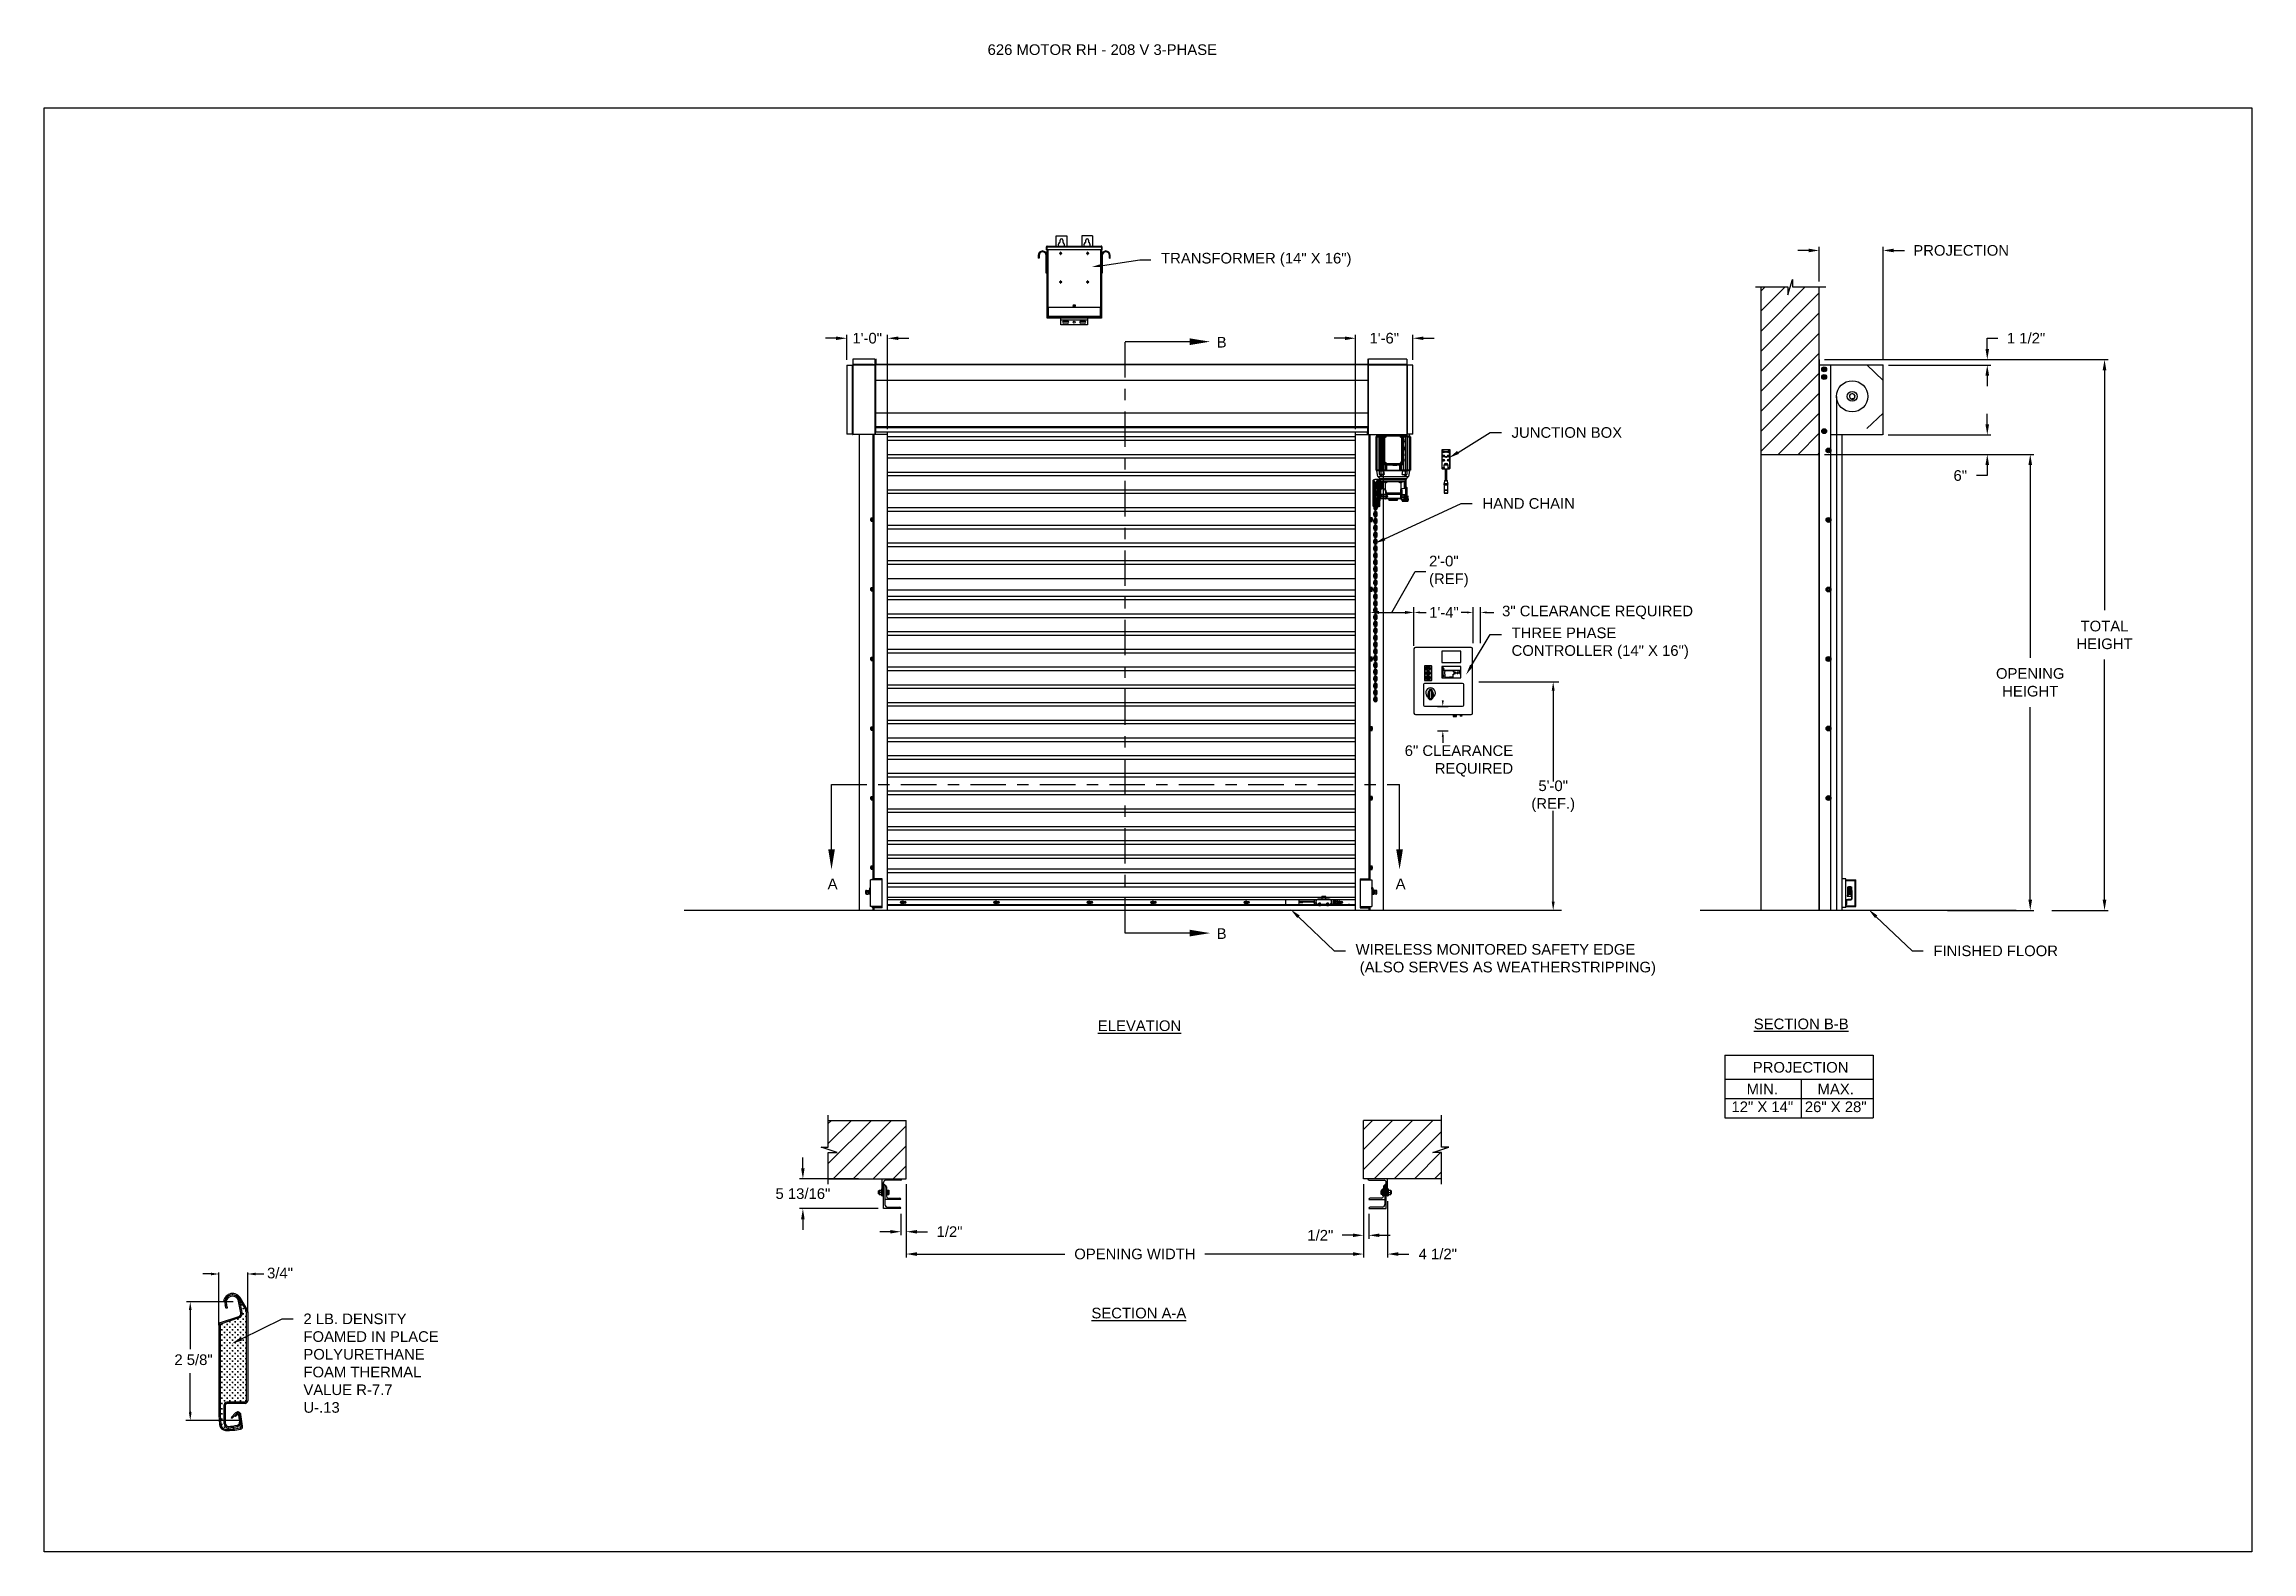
# Model space of a CAD drawing. Header units: inches. Extents: x 170 to 312, y 215 to 248.
# Drawn here: x 218.92 to 238.39, y 234.45 to 247.74 of the extents above; entities that cross this region are included whole.
import ezdxf
from ezdxf import colors
from ezdxf.entities.mleader import LeaderData, LeaderLine
from ezdxf.math import Vec2, Vec3

# ---------------------------------------------------------------- set-up
doc = ezdxf.new("R2010")
doc.units = ezdxf.units.IN
doc.header["$LTSCALE"] = 0.25
doc.header["$MEASUREMENT"] = 0
doc.linetypes.add('CENTER', pattern=[2, 1.25, -0.25, 0.25, -0.25])
for name, color, linetype in [('ANNOTATIONS', 1, 'Continuous'), ('DETAILS', 4, 'Continuous'), ('MOTOR RH', 7, 'Continuous'), ('SECTION CUTS', 6, 'CENTER')]:
    doc.layers.add(name, color=color, linetype=linetype)
doc.styles.add('ARIAL', font='arial.ttf', dxfattribs={"height": 0.09375})
doc.styles.add('ROMANS', font='Romans', dxfattribs={"height": 0.09375})
doc.styles.get("Standard").update_dxf_attribs({"font": 'romans.shx'})
doc.dimstyles.get("Standard").update_dxf_attribs({"dimscale": 60, "dimtxt": 0.0833, "dimasz": 0.0833, "dimexe": 0.0833, "dimexo": 0.04, "dimgap": 0.09, "dimtad": 0, "dimtih": 1, "dimtoh": 1, "dimdec": 4, "dimzin": 1, "dimdsep": 46, "dimlunit": 4, "dimtxsty": 'Standard', "dimcen": 0.09, "dimclrt": 150, "dimadec": 4, "dimazin": 2, "dimtfac": 1, "dimtdec": 0, "dimtofl": 0, "dimtmove": 0, "dimatfit": 3, "dimfxl": 1, "dimtolj": 1, "dimtzin": 0, "dimlwd": -1, "dimlwe": -1, "dimarcsym": 1})
doc.dimstyles.new('STANDARD$0', dxfattribs={"dimtxt": 0.09375, "dimasz": 0.09375, "dimexe": 0.03125, "dimexo": 0.046875, "dimgap": 0.09, "dimtad": 0, "dimtih": 1, "dimtoh": 1, "dimdec": 4, "dimzin": 0, "dimdsep": 46, "dimtxsty": 'ARIAL', "dimcen": 0.09, "dimadec": 0, "dimazin": 0, "dimtfac": 1, "dimtdec": 4, "dimtofl": 0, "dimtmove": 0, "dimatfit": 1, "dimfxl": 1, "dimtolj": 1, "dimtzin": 0, "dimarcsym": 0})
pattern_1 = [(45, (47.34337, -13.09525), (-0.08838835, 0.08838835), [])]

msp = doc.modelspace()

# ---------------------------------------------------------------- texts
at = {"layer": 'ANNOTATIONS', "style": 'ARIAL'}
for s, p in [('3/4"', (220.88114, 236.85856)), ('2 5/8"', (220.06369, 236.0942))]:
    msp.add_text(s, height=0.09375, dxfattribs=at).set_placement(p)
at = {"layer": 'ANNOTATIONS', "insert": (227.2359, 247.74099), "char_height": 0.09375, "width": 4.6220629, "attachment_point": 1, "line_spacing_factor": 0.86134, "style": 'ARIAL'}
msp.add_mtext('626 MOTOR RH - 208 V 3-PHASE', dxfattribs=at)
at = {"layer": 'ANNOTATIONS', "char_height": 0.09375, "style": 'ARIAL'}
for s, insert, attachment_point in [('2\'-0"\\P(REF)', (231.12906, 243.09185), 4), ('3" CLEARANCE REQUIRED', (231.77311, 242.73092), 4), ('1\'-4"', (231.13028, 242.73092), 4), ('6" CLEARANCE\\PREQUIRED', (231.87064, 241.42127), 6), ('5\'-0"\\P(REF.)', (232.22384, 241.11038), 5)]:
    msp.add_mtext(s, dxfattribs=dict(at, insert=insert, attachment_point=attachment_point))
at = {"layer": 'ANNOTATIONS', "char_height": 0.09375, "attachment_point": 2, "style": 'ARIAL'}
for s, insert, width in [('{\\LELEVATION}', (228.57572, 239.13353), 3.0834986), ('{\\LSECTION B-B}', (234.41121, 239.1495), 1.3823677), ('{\\LSECTION A-A}', (228.56981, 236.59935), 1.3823677)]:
    msp.add_mtext(s, dxfattribs=dict(at, insert=insert, width=width))
for s, width, insert in [('PROJECTION ', 1.7594917, (234.4061, 238.76655)), ('MIN.\\P12" X 14" ', 0.6711642, (234.06798, 238.57456)), ('MAX.\\P26" X 28"', 0.6567117, (234.71541, 238.57456))]:
    msp.add_mtext_dynamic_manual_height_columns(s, width=width, gutter_width=1.36268, heights=[0], dxfattribs=dict(at, insert=insert))
at = {"layer": 'SECTION CUTS', "style": 'ARIAL'}
for s, p in [('B', (229.25637, 245.06692)), ('A', (225.82507, 240.29047)), ('A', (230.8346, 240.29047)), ('B', (229.25637, 239.85164))]:
    msp.add_text(s, height=0.09375, dxfattribs=at).set_placement(p)

# ---------------------------------------------------------------- blocks, each defined once
blk = doc.blocks.new('*D43')
at = {"layer": 'ANNOTATIONS', "color": 0, "lineweight": -2, "transparency": 16777216}
for p, q in [((225.607, 237.829), (225.607, 237.923)), ((226.096, 237.736), (225.576, 237.736)), ((226.271, 237.474), (225.576, 237.474)), ((225.607, 237.38), (225.607, 237.287))]:
    blk.add_line(p, q, dxfattribs=at)
at = {"layer": 'ANNOTATIONS', "color": 0, "transparency": 16777216}
for points in [[(225.591, 237.829), (225.622, 237.829), (225.607, 237.736)], [(225.591, 237.38), (225.622, 237.38), (225.607, 237.474)]]:
    blk.add_solid(points, dxfattribs=at)
at = {"layer": 'defpoints', "color": 0, "transparency": 16777216}
for p in [(226.143, 237.736), (225.607, 237.474), (226.318, 237.474)]:
    blk.add_point(p, dxfattribs=at)
at = {"layer": 'ANNOTATIONS', "color": 0, "transparency": 16777216, "insert": (225.607, 237.605), "char_height": 0.09375, "attachment_point": 5, "style": 'ARIAL'}
blk.add_mtext('\\A1;5 13/16"', dxfattribs=at)
blk = doc.blocks.new('*D44')
at = {"layer": 'ANNOTATIONS', "color": 0, "lineweight": -2, "transparency": 16777216}
for p, q in [((230.551, 237.689), (230.551, 237.207)), ((230.598, 237.427), (230.598, 237.207)), ((230.458, 237.238), (230.364, 237.238)), ((230.692, 237.238), (230.786, 237.238))]:
    blk.add_line(p, q, dxfattribs=at)
at = {"layer": 'ANNOTATIONS', "color": 0, "transparency": 16777216}
for points in [[(230.458, 237.254), (230.458, 237.223), (230.551, 237.238)], [(230.692, 237.254), (230.692, 237.223), (230.598, 237.238)]]:
    blk.add_solid(points, dxfattribs=at)
at = {"layer": 'defpoints', "color": 0, "transparency": 16777216}
for p in [(230.551, 237.736), (230.598, 237.474), (230.598, 237.238)]:
    blk.add_point(p, dxfattribs=at)
at = {"layer": 'ANNOTATIONS', "color": 0, "transparency": 16777216, "insert": (230.17, 237.238), "char_height": 0.0938, "attachment_point": 5, "style": 'ARIAL'}
blk.add_mtext('\\A1;1/2"', dxfattribs=at)
blk = doc.blocks.new('*D45')
at = {"layer": 'ANNOTATIONS', "color": 0, "lineweight": -2, "transparency": 16777216}
for p, q in [((226.518, 237.689), (226.518, 237.238)), ((226.471, 237.427), (226.471, 237.238)), ((226.378, 237.27), (226.284, 237.27)), ((226.612, 237.27), (226.706, 237.27))]:
    blk.add_line(p, q, dxfattribs=at)
at = {"layer": 'ANNOTATIONS', "color": 0, "transparency": 16777216}
for points in [[(226.378, 237.285), (226.378, 237.254), (226.471, 237.27)], [(226.612, 237.285), (226.612, 237.254), (226.518, 237.27)]]:
    blk.add_solid(points, dxfattribs=at)
at = {"layer": 'defpoints', "color": 0, "transparency": 16777216}
for p in [(226.518, 237.736), (226.471, 237.474), (226.471, 237.27)]:
    blk.add_point(p, dxfattribs=at)
at = {"layer": 'ANNOTATIONS', "color": 0, "transparency": 16777216, "insert": (226.9, 237.27), "char_height": 0.0938, "attachment_point": 5, "style": 'ARIAL'}
blk.add_mtext('\\A1;1/2"', dxfattribs=at)
blk = doc.blocks.new('*D46')
at = {"layer": 'ANNOTATIONS', "color": 0, "lineweight": -2, "transparency": 16777216}
for p, q in [((230.387, 245.149), (230.293, 245.149)), ((230.481, 244.347), (230.481, 245.18)), ((230.987, 244.959), (230.987, 245.18)), ((231.08, 245.149), (231.174, 245.149))]:
    blk.add_line(p, q, dxfattribs=at)
at = {"layer": 'ANNOTATIONS', "color": 0, "transparency": 16777216}
for points in [[(230.387, 245.164), (230.387, 245.133), (230.481, 245.149)], [(231.08, 245.164), (231.08, 245.133), (230.987, 245.149)]]:
    blk.add_solid(points, dxfattribs=at)
at = {"layer": 'defpoints', "color": 0, "transparency": 16777216}
for p in [(230.987, 245.149), (230.987, 244.912), (230.481, 244.3)]:
    blk.add_point(p, dxfattribs=at)
at = {"layer": 'ANNOTATIONS', "color": 0, "transparency": 16777216, "insert": (230.734, 245.149), "char_height": 0.0938, "attachment_point": 5, "style": 'ARIAL'}
blk.add_mtext('\\A1;1\'-6"', dxfattribs=at)
blk = doc.blocks.new('*D47')
at = {"layer": 'ANNOTATIONS', "color": 0, "lineweight": -2, "transparency": 16777216}
for p, q in [((225.9, 245.149), (225.806, 245.149)), ((225.994, 244.959), (225.994, 245.18)), ((226.354, 244.347), (226.354, 245.18)), ((226.448, 245.149), (226.542, 245.149))]:
    blk.add_line(p, q, dxfattribs=at)
at = {"layer": 'ANNOTATIONS', "color": 0, "transparency": 16777216}
for points in [[(225.9, 245.164), (225.9, 245.133), (225.994, 245.149)], [(226.448, 245.164), (226.448, 245.133), (226.354, 245.149)]]:
    blk.add_solid(points, dxfattribs=at)
at = {"layer": 'defpoints', "color": 0, "transparency": 16777216}
for p in [(226.354, 245.149), (225.994, 244.913), (226.354, 244.3)]:
    blk.add_point(p, dxfattribs=at)
at = {"layer": 'ANNOTATIONS', "color": 0, "transparency": 16777216, "insert": (226.174, 245.149), "char_height": 0.0938, "attachment_point": 5, "style": 'ARIAL'}
blk.add_mtext('\\A1;1\'-0"', dxfattribs=at)
blk = doc.blocks.new('*D48')
at = {"layer": 'ANNOTATIONS', "color": 0, "lineweight": -2, "transparency": 16777216}
for p, q in [((230.551, 237.689), (230.551, 237.042)), ((230.764, 237.539), (230.764, 237.042)), ((230.458, 237.073), (230.364, 237.073)), ((230.858, 237.073), (230.951, 237.073))]:
    blk.add_line(p, q, dxfattribs=at)
at = {"layer": 'ANNOTATIONS', "color": 0, "transparency": 16777216}
for points in [[(230.458, 237.089), (230.458, 237.057), (230.551, 237.073)], [(230.858, 237.089), (230.858, 237.057), (230.764, 237.073)]]:
    blk.add_solid(points, dxfattribs=at)
at = {"layer": 'defpoints', "color": 0, "transparency": 16777216}
for p in [(230.551, 237.736), (230.764, 237.586), (230.764, 237.073)]:
    blk.add_point(p, dxfattribs=at)
at = {"layer": 'ANNOTATIONS', "color": 0, "transparency": 16777216, "insert": (231.206, 237.073), "char_height": 0.0938, "attachment_point": 5, "style": 'ARIAL'}
blk.add_mtext('\\A1;4 1/2"', dxfattribs=at)
blk = doc.blocks.new('*D51')
at = {"layer": 'ANNOTATIONS', "color": 0, "lineweight": -2, "transparency": 16777216}
for p, q in [((226.518, 237.689), (226.518, 237.042)), ((230.551, 237.689), (230.551, 237.042)), ((226.612, 237.073), (227.918, 237.073)), ((230.458, 237.073), (229.151, 237.073))]:
    blk.add_line(p, q, dxfattribs=at)
at = {"layer": 'ANNOTATIONS', "color": 0, "transparency": 16777216}
for points in [[(226.612, 237.089), (226.612, 237.057), (226.518, 237.073)], [(230.458, 237.089), (230.458, 237.057), (230.551, 237.073)]]:
    blk.add_solid(points, dxfattribs=at)
at = {"layer": 'defpoints', "color": 0, "transparency": 16777216}
for p in [(226.518, 237.736), (230.551, 237.736), (230.551, 237.073)]:
    blk.add_point(p, dxfattribs=at)
at = {"layer": 'ANNOTATIONS', "color": 0, "transparency": 16777216, "insert": (228.535, 237.073), "char_height": 0.09375, "attachment_point": 5, "style": 'ARIAL'}
blk.add_mtext('\\A1;OPENING WIDTH', dxfattribs=at)
blk = doc.blocks.new('*D52')
at = {"layer": 'ANNOTATIONS', "color": 0, "lineweight": -2, "transparency": 16777216}
for p, q in [((234.476, 245.923), (234.382, 245.923)), ((234.569, 245.649), (234.569, 245.954)), ((235.133, 244.96), (235.133, 245.954)), ((235.227, 245.923), (235.321, 245.923))]:
    blk.add_line(p, q, dxfattribs=at)
at = {"layer": 'ANNOTATIONS', "color": 0, "transparency": 16777216}
for points in [[(234.476, 245.939), (234.476, 245.907), (234.569, 245.923)], [(235.227, 245.939), (235.227, 245.907), (235.133, 245.923)]]:
    blk.add_solid(points, dxfattribs=at)
at = {"layer": 'defpoints', "color": 0, "transparency": 16777216}
for p in [(235.133, 245.923), (234.569, 245.602), (235.133, 244.913)]:
    blk.add_point(p, dxfattribs=at)
at = {"layer": 'ANNOTATIONS', "color": 0, "transparency": 16777216, "insert": (235.822, 245.923), "char_height": 0.09375, "attachment_point": 5, "style": 'ARIAL'}
blk.add_mtext('\\A1;PROJECTION ', dxfattribs=at)
blk = doc.blocks.new('*D40')
at = {"layer": 'ANNOTATIONS', "color": 0, "lineweight": -2, "transparency": 16777216}
for p, q in [((234.616, 244.125), (236.462, 244.125)), ((236.431, 244.031), (236.431, 242.332)), ((236.431, 240.197), (236.431, 241.897)), ((235.7, 240.103), (236.462, 240.103))]:
    blk.add_line(p, q, dxfattribs=at)
at = {"layer": 'ANNOTATIONS', "color": 0, "transparency": 16777216}
for points in [[(236.415, 244.031), (236.447, 244.031), (236.431, 244.125)], [(236.415, 240.197), (236.447, 240.197), (236.431, 240.103)]]:
    blk.add_solid(points, dxfattribs=at)
at = {"layer": 'defpoints', "color": 0, "transparency": 16777216}
for p in [(234.569, 244.125), (235.654, 240.103), (236.431, 240.103)]:
    blk.add_point(p, dxfattribs=at)
at = {"layer": 'ANNOTATIONS', "color": 0, "transparency": 16777216, "insert": (236.431, 242.114), "char_height": 0.09375, "attachment_point": 5, "style": 'ARIAL'}
blk.add_mtext('\\A1;OPENING\\PHEIGHT', dxfattribs=at)
blk = doc.blocks.new('*D41')
at = {"layer": 'ANNOTATIONS', "color": 0, "lineweight": -2, "transparency": 16777216}
for p, q in [((234.616, 244.961), (237.117, 244.961)), ((237.086, 244.867), (237.086, 242.75)), ((237.086, 240.197), (237.086, 242.315)), ((236.621, 240.103), (237.117, 240.103))]:
    blk.add_line(p, q, dxfattribs=at)
at = {"layer": 'ANNOTATIONS', "color": 0, "transparency": 16777216}
for points in [[(237.07, 244.867), (237.102, 244.867), (237.086, 244.961)], [(237.07, 240.197), (237.102, 240.197), (237.086, 240.103)]]:
    blk.add_solid(points, dxfattribs=at)
at = {"layer": 'defpoints', "color": 0, "transparency": 16777216}
for p in [(234.569, 244.961), (236.574, 240.103), (237.086, 240.103)]:
    blk.add_point(p, dxfattribs=at)
at = {"layer": 'ANNOTATIONS', "color": 0, "transparency": 16777216, "insert": (237.086, 242.532), "char_height": 0.0938, "attachment_point": 5, "style": 'ARIAL'}
blk.add_mtext('\\A1;TOTAL\\PHEIGHT', dxfattribs=at)
blk = doc.blocks.new('*D42')
at = {"layer": 'ANNOTATIONS', "color": 0, "lineweight": -2, "transparency": 16777216}
for p, q in [((236.052, 244.39), (236.052, 244.483)), ((235.178, 244.296), (236.083, 244.296)), ((235.178, 244.125), (236.083, 244.125)), ((236.052, 244.031), (236.052, 243.938)), ((236.052, 243.938), (235.958, 243.938))]:
    blk.add_line(p, q, dxfattribs=at)
at = {"layer": 'ANNOTATIONS', "color": 0, "transparency": 16777216}
for points in [[(236.036, 244.39), (236.068, 244.39), (236.052, 244.296)], [(236.036, 244.031), (236.068, 244.031), (236.052, 244.125)]]:
    blk.add_solid(points, dxfattribs=at)
at = {"layer": 'defpoints', "color": 0, "transparency": 16777216}
for p in [(235.131, 244.296), (235.131, 244.125), (236.052, 244.125)]:
    blk.add_point(p, dxfattribs=at)
at = {"layer": 'ANNOTATIONS', "color": 0, "transparency": 16777216, "insert": (235.814, 243.938), "char_height": 0.0938, "attachment_point": 5, "style": 'ARIAL'}
blk.add_mtext('\\A1;6"', dxfattribs=at)
blk = doc.blocks.new('*D53')
at = {"layer": 'ANNOTATIONS', "color": 0, "lineweight": -2, "transparency": 16777216}
for p, q in [((236.052, 245.055), (236.052, 245.149)), ((236.052, 245.149), (236.146, 245.149)), ((235.18, 244.961), (236.083, 244.961)), ((235.18, 244.913), (236.083, 244.913)), ((236.052, 244.82), (236.052, 244.726))]:
    blk.add_line(p, q, dxfattribs=at)
at = {"layer": 'ANNOTATIONS', "color": 0, "transparency": 16777216}
for points in [[(236.036, 245.055), (236.068, 245.055), (236.052, 244.961)], [(236.036, 244.82), (236.068, 244.82), (236.052, 244.913)]]:
    blk.add_solid(points, dxfattribs=at)
at = {"layer": 'defpoints', "color": 0, "transparency": 16777216}
for p in [(235.133, 244.961), (236.052, 244.961), (235.133, 244.913)]:
    blk.add_point(p, dxfattribs=at)
at = {"layer": 'ANNOTATIONS', "color": 0, "transparency": 16777216, "insert": (236.394, 245.149), "char_height": 0.0938, "attachment_point": 5, "style": 'ARIAL'}
blk.add_mtext('\\A1;1 1/2"', dxfattribs=at)

# ---------------------------------------------------------------- dimensions: what is measured, and where the dimension line sits
at = {"layer": 'ANNOTATIONS'}
dim = msp.add_linear_dim(base=(235.13329, 245.92298), p1=(234.56941, 245.60178), p2=(235.13329, 244.91339), text='PROJECTION ', dimstyle='STANDARD$0', dxfattribs=at)
dim.commit()
dim.dimension.update_dxf_attribs({"geometry": '*D52', "text_midpoint": (235.8224, 245.92298)})
for base, p1, p2, text, picture, middle in [((226.35413, 245.14882), (225.99393, 244.91253), (226.35413, 244.3), '1\'-0"', '*D47', (226.17403, 245.14882)), ((230.98657, 245.14882), (230.48063, 244.3), (230.98657, 244.91215), '1\'-6"', '*D46', (230.7336, 245.14882)), ((230.59837, 237.23838), (230.5515, 237.73574), (230.59837, 237.47405), '1/2"', '*D44', (230.16992, 237.23838)), ((230.764, 237.07293), (230.5515, 237.73574), (230.764, 237.58574), '4 1/2"', '*D48', (231.20649, 237.07293))]:
    dim = msp.add_linear_dim(base=base, p1=p1, p2=p2, text=text, dimstyle='STANDARD$0', dxfattribs=at)
    dim.commit()
    dim.dimension.update_dxf_attribs({"geometry": picture, "text_midpoint": middle, "dimtype": 160})
for base, p1, p2, text, picture, middle in [((236.05196, 244.96103), (235.13329, 244.91339), (235.13329, 244.96103), '1 1/2"', '*D53', (236.3944, 245.14853)), ((237.08599, 240.10342), (234.56941, 244.96103), (236.57394, 240.10342), 'TOTAL\\PHEIGHT', '*D41', (237.08599, 242.53223)), ((236.05196, 244.12505), (235.13116, 244.29598), (235.13116, 244.12505), '6"', '*D42', (235.81408, 243.93755)), ((236.431, 240.10342), (234.56941, 244.12505), (235.6536, 240.10342), 'OPENING\\PHEIGHT', '*D40', (236.431, 242.11424))]:
    dim = msp.add_linear_dim(base=base, p1=p1, p2=p2, angle=90, text=text, dimstyle='STANDARD$0', dxfattribs=at)
    dim.commit()
    dim.dimension.update_dxf_attribs({"geometry": picture, "text_midpoint": middle})
for base, p1, p2, angle, text, picture, middle in [((225.60681, 237.47405), (226.14316, 237.73573), (226.31816, 237.47405), 90, '5 13/16"', '*D43', (225.60681, 237.60489)), ((226.47129, 237.26963), (226.51816, 237.73574), (226.47129, 237.47405), 180, '1/2"', '*D45', (226.89974, 237.26963))]:
    dim = msp.add_linear_dim(base=base, p1=p1, p2=p2, angle=angle, text=text, dimstyle='STANDARD$0', dxfattribs=at)
    dim.commit()
    dim.dimension.update_dxf_attribs({"geometry": picture, "text_midpoint": middle, "dimtype": 160})
dim = msp.add_aligned_dim(p1=(226.51816, 237.73574), p2=(230.5515, 237.73574), distance=-0.6628, text='OPENING WIDTH', dimstyle='STANDARD$0', dxfattribs=at)
dim.commit()
dim.dimension.update_dxf_attribs({"geometry": '*D51', "text_midpoint": (228.53483, 237.07293)})

# ---------------------------------------------------------------- hatches: boundary and pattern name
at = {"layer": 'MOTOR RH'}
h = msp.add_hatch(dxfattribs=at)
h.set_pattern_fill('ANSI31', color=256, style=0)
h.set_pattern_definition(pattern_1)
h.paths.add_polyline_path([(234.05378, 244.12505), (234.56941, 244.12505), (234.56941, 245.60178), (234.33292, 245.60178), (234.33292, 245.66644), (234.2945, 245.53308), (234.2945, 245.60178), (234.05378, 245.60178)])
h = msp.add_hatch(dxfattribs=at)
h.set_pattern_fill('ANSI31', color=256, style=0)
h.set_pattern_definition(pattern_1)
h.paths.add_polyline_path([(226.51816, 238.25136), (225.83066, 238.25136), (225.83066, 238.01416), (225.76656, 238.01416), (225.90863, 237.96726), (225.83066, 237.96726), (225.83066, 237.73574), (226.51816, 237.73574), (226.51816, 237.89824)])
h = msp.add_hatch(dxfattribs=at)
h.set_pattern_fill('ANSI31', color=256, style=0)
h.set_pattern_definition(pattern_1)
h.paths.add_polyline_path([(231.3031, 238.01416), (231.239, 238.01416), (231.239, 238.25136), (230.5515, 238.25136), (230.5515, 237.73574), (230.56967, 237.73574), (231.239, 237.73574), (231.239, 237.96726), (231.16103, 237.96726)])

# ---------------------------------------------------------------- linework, layer by layer
at = {"layer": 'ANNOTATIONS'}
for p, q in [((230.68618, 242.73092), (230.91822, 242.73092)), ((230.99589, 242.43625), (230.99589, 242.77806)), ((231.04903, 242.73092), (231.10217, 242.73092)), ((231.46393, 242.73092), (231.41079, 242.73092)), ((231.51737, 242.46136), (231.51737, 242.77806)), ((231.58305, 242.46136), (231.58305, 242.77806)), ((231.63619, 242.73092), (231.70148, 242.73092)), ((231.56902, 242.11772), (232.27494, 242.11772)), ((232.22384, 242.04006), (232.22384, 241.23964)), ((231.20301, 241.90233), (231.29727, 241.90233)), ((231.20301, 241.68703), (231.29727, 241.68703)), ((231.25014, 241.63389), (231.25014, 241.58075)), ((232.22384, 240.18109), (232.22384, 240.98112)), ((233.73741, 238.82598), (233.73741, 238.27461)), ((233.73741, 238.82598), (235.04518, 238.82598)), ((235.04518, 238.82598), (235.04518, 238.27461)), ((233.73741, 238.61451), (235.04518, 238.61451)), ((234.41026, 238.61451), (234.41026, 238.27461)), ((233.73741, 238.44456), (235.04518, 238.44456)), ((233.73741, 238.27461), (235.04518, 238.27461)), ((220.38632, 236.89707), (220.316, 236.89707)), ((220.45664, 236.45367), (220.45664, 236.90973)), ((220.7111, 236.56415), (220.7111, 236.90973)), ((220.78142, 236.89707), (220.85174, 236.89707)), ((220.58175, 236.65049), (220.17164, 236.65049)), ((220.20386, 236.58016), (220.20386, 236.2337)), ((220.20386, 235.67628), (220.20386, 236.02274)), ((220.62814, 235.60596), (220.16597, 235.60596))]:
    msp.add_line(p, q, dxfattribs=at)
for p in [(220.7111, 236.89707), (220.20386, 235.68046)]:
    msp.add_point(p, dxfattribs=at)
for points in [[(230.68618, 242.71798), (230.68618, 242.74387), (230.60852, 242.73092)], [(230.91822, 242.71798), (230.91822, 242.74387), (230.99589, 242.73092)], [(231.04903, 242.73978), (231.04903, 242.72207), (230.99589, 242.73092)], [(231.46393, 242.73978), (231.46393, 242.72207), (231.51707, 242.73092)], [(231.63619, 242.73978), (231.63619, 242.72207), (231.58305, 242.73092)], [(232.2109, 242.04006), (232.23679, 242.04006), (232.22384, 242.11772)], [(231.24129, 241.95547), (231.259, 241.95547), (231.25014, 241.90233)], [(231.24129, 241.63389), (231.259, 241.63389), (231.25014, 241.68703)], [(232.2109, 240.18109), (232.23679, 240.18109), (232.22384, 240.10342)], [(220.38632, 236.88535), (220.38632, 236.90879), (220.45664, 236.89707)], [(220.78142, 236.88535), (220.78142, 236.90879), (220.7111, 236.89707)], [(220.21558, 236.58016), (220.19214, 236.58016), (220.20386, 236.65049)], [(220.21558, 235.67628), (220.19214, 235.67628), (220.20386, 235.60596)]]:
    msp.add_solid(points, dxfattribs=at)
at = {"layer": 'defpoints'}
msp.add_lwpolyline([(238.38533, 234.44685), (218.91545, 234.44685), (218.91545, 247.18196), (238.38533, 247.18196)], close=True, dxfattribs=at)
at = {"layer": 'DETAILS'}
for p, q in [((220.50905, 236.6534), (220.49808, 236.65534)), ((220.522, 236.59396), (220.51185, 236.62545)), ((220.53259, 236.5974), (220.522, 236.59396)), ((220.53259, 236.5974), (220.52246, 236.62886)), ((220.65052, 236.556), (220.63007, 236.657)), ((220.69591, 236.57721), (220.63834, 236.67691)), ((220.66139, 236.55845), (220.64098, 236.65921)), ((220.64621, 236.66328), (220.64621, 236.65508)), ((220.7044, 236.58478), (220.64799, 236.68248)), ((220.66295, 236.62527), (220.65135, 236.62527)), ((220.65715, 236.63107), (220.65715, 236.61947)), ((220.67522, 236.59126), (220.66362, 236.59126)), ((220.66942, 236.59706), (220.66942, 236.58546)), ((220.69843, 236.56805), (220.68683, 236.56805)), ((220.69263, 236.57385), (220.69263, 236.56225)), ((220.7111, 236.55975), (220.7111, 235.77897)), ((220.45664, 236.44927), (220.45664, 235.65298)), ((220.46778, 236.44927), (220.46778, 235.65298)), ((220.62993, 236.51982), (220.46856, 236.46582)), ((220.63347, 236.50925), (220.47209, 236.45526)), ((220.48955, 236.45201), (220.47795, 236.45201)), ((220.48955, 236.40559), (220.47795, 236.40559)), ((220.48375, 236.45781), (220.48375, 236.4462)), ((220.48375, 236.41139), (220.48375, 236.39979)), ((220.48375, 236.36497), (220.48375, 236.35337)), ((220.51276, 236.4288), (220.50116, 236.4288)), ((220.51276, 236.38238), (220.50116, 236.38238)), ((220.50696, 236.4346), (220.50696, 236.423)), ((220.50696, 236.38818), (220.50696, 236.37658)), ((220.53597, 236.45201), (220.52437, 236.45201)), ((220.53597, 236.40559), (220.52437, 236.40559)), ((220.53017, 236.45781), (220.53017, 236.4462)), ((220.53017, 236.41139), (220.53017, 236.39979)), ((220.53017, 236.36497), (220.53017, 236.35337)), ((220.55918, 236.47522), (220.54757, 236.47522)), ((220.55918, 236.4288), (220.54757, 236.4288)), ((220.55918, 236.38238), (220.54757, 236.38238)), ((220.55338, 236.48102), (220.55338, 236.46941)), ((220.55338, 236.4346), (220.55338, 236.423)), ((220.55338, 236.38818), (220.55338, 236.37658)), ((220.58239, 236.45201), (220.57078, 236.45201)), ((220.58239, 236.40559), (220.57078, 236.40559)), ((220.57659, 236.45781), (220.57659, 236.4462)), ((220.57659, 236.41139), (220.57659, 236.39979)), ((220.57659, 236.36497), (220.57659, 236.35337)), ((220.6056, 236.47522), (220.59399, 236.47522)), ((220.6056, 236.4288), (220.59399, 236.4288)), ((220.6056, 236.38238), (220.59399, 236.38238)), ((220.59979, 236.48102), (220.59979, 236.46941)), ((220.59979, 236.4346), (220.59979, 236.423)), ((220.59979, 236.38818), (220.59979, 236.37658)), ((220.6288, 236.49842), (220.6172, 236.49842)), ((220.6288, 236.45201), (220.6172, 236.45201)), ((220.6288, 236.40559), (220.6172, 236.40559)), ((220.623, 236.50423), (220.623, 236.49262)), ((220.623, 236.45781), (220.623, 236.4462)), ((220.623, 236.41139), (220.623, 236.39979)), ((220.623, 236.36497), (220.623, 236.35337)), ((220.65201, 236.47522), (220.64041, 236.47522)), ((220.65201, 236.4288), (220.64041, 236.4288)), ((220.65201, 236.38238), (220.64041, 236.38238)), ((220.64621, 236.51613), (220.64621, 236.51583)), ((220.64621, 236.48102), (220.64621, 236.46941)), ((220.64621, 236.4346), (220.64621, 236.423)), ((220.64621, 236.38818), (220.64621, 236.37658)), ((220.65201, 236.52163), (220.65199, 236.52163)), ((220.67522, 236.54484), (220.66362, 236.54484)), ((220.67522, 236.49842), (220.66362, 236.49842)), ((220.67522, 236.45201), (220.66362, 236.45201)), ((220.67522, 236.40559), (220.66362, 236.40559)), ((220.66942, 236.55064), (220.66942, 236.53904)), ((220.66942, 236.50423), (220.66942, 236.49262)), ((220.66942, 236.45781), (220.66942, 236.4462)), ((220.66942, 236.41139), (220.66942, 236.39979)), ((220.66942, 236.36497), (220.66942, 236.35337)), ((220.69843, 236.52163), (220.68683, 236.52163)), ((220.69843, 236.47522), (220.68683, 236.47522)), ((220.69843, 236.4288), (220.68683, 236.4288)), ((220.69843, 236.38238), (220.68683, 236.38238)), ((220.69263, 236.52743), (220.69263, 236.51583)), ((220.69263, 236.48102), (220.69263, 236.46941)), ((220.69263, 236.4346), (220.69263, 236.423)), ((220.69263, 236.38818), (220.69263, 236.37658)), ((220.48955, 236.35917), (220.47795, 236.35917)), ((220.48955, 236.31275), (220.47795, 236.31275)), ((220.48955, 236.26634), (220.47795, 236.26634)), ((220.48955, 236.21992), (220.47795, 236.21992)), ((220.48955, 236.1735), (220.47795, 236.1735)), ((220.48375, 236.31856), (220.48375, 236.30695)), ((220.48375, 236.27214), (220.48375, 236.26053)), ((220.48375, 236.22572), (220.48375, 236.21412)), ((220.48375, 236.1793), (220.48375, 236.1677)), ((220.51276, 236.33596), (220.50116, 236.33596)), ((220.51276, 236.28955), (220.50116, 236.28955)), ((220.51276, 236.24313), (220.50116, 236.24313)), ((220.51276, 236.19671), (220.50116, 236.19671)), ((220.50696, 236.34176), (220.50696, 236.33016)), ((220.50696, 236.29535), (220.50696, 236.28374)), ((220.50696, 236.24893), (220.50696, 236.23733)), ((220.50696, 236.20251), (220.50696, 236.19091)), ((220.53597, 236.35917), (220.52437, 236.35917)), ((220.53597, 236.31275), (220.52437, 236.31275)), ((220.53597, 236.26634), (220.52437, 236.26634)), ((220.53597, 236.21992), (220.52437, 236.21992)), ((220.53597, 236.1735), (220.52437, 236.1735)), ((220.53017, 236.31856), (220.53017, 236.30695)), ((220.53017, 236.27214), (220.53017, 236.26053)), ((220.53017, 236.22572), (220.53017, 236.21412)), ((220.53017, 236.1793), (220.53017, 236.1677)), ((220.55918, 236.33596), (220.54757, 236.33596)), ((220.55918, 236.28955), (220.54757, 236.28955)), ((220.55918, 236.24313), (220.54757, 236.24313)), ((220.55918, 236.19671), (220.54757, 236.19671)), ((220.55338, 236.34176), (220.55338, 236.33016)), ((220.55338, 236.29535), (220.55338, 236.28374)), ((220.55338, 236.24893), (220.55338, 236.23733)), ((220.55338, 236.20251), (220.55338, 236.19091)), ((220.58239, 236.35917), (220.57078, 236.35917)), ((220.58239, 236.31275), (220.57078, 236.31275)), ((220.58239, 236.26634), (220.57078, 236.26634)), ((220.58239, 236.21992), (220.57078, 236.21992)), ((220.58239, 236.1735), (220.57078, 236.1735)), ((220.57659, 236.31856), (220.57659, 236.30695)), ((220.57659, 236.27214), (220.57659, 236.26053)), ((220.57659, 236.22572), (220.57659, 236.21412)), ((220.57659, 236.1793), (220.57659, 236.1677)), ((220.6056, 236.33596), (220.59399, 236.33596)), ((220.6056, 236.28955), (220.59399, 236.28955)), ((220.6056, 236.24313), (220.59399, 236.24313)), ((220.6056, 236.19671), (220.59399, 236.19671)), ((220.59979, 236.34176), (220.59979, 236.33016)), ((220.59979, 236.29535), (220.59979, 236.28374)), ((220.59979, 236.24893), (220.59979, 236.23733)), ((220.59979, 236.20251), (220.59979, 236.19091)), ((220.6288, 236.35917), (220.6172, 236.35917)), ((220.6288, 236.31275), (220.6172, 236.31275)), ((220.6288, 236.26634), (220.6172, 236.26634)), ((220.6288, 236.21992), (220.6172, 236.21992)), ((220.6288, 236.1735), (220.6172, 236.1735)), ((220.623, 236.31856), (220.623, 236.30695)), ((220.623, 236.27214), (220.623, 236.26053)), ((220.623, 236.22572), (220.623, 236.21412)), ((220.623, 236.1793), (220.623, 236.1677)), ((220.65201, 236.33596), (220.64041, 236.33596)), ((220.65201, 236.28955), (220.64041, 236.28955)), ((220.65201, 236.24313), (220.64041, 236.24313)), ((220.65201, 236.19671), (220.64041, 236.19671)), ((220.64621, 236.34176), (220.64621, 236.33016)), ((220.64621, 236.29535), (220.64621, 236.28374)), ((220.64621, 236.24893), (220.64621, 236.23733)), ((220.64621, 236.20251), (220.64621, 236.19091)), ((220.67522, 236.35917), (220.66362, 236.35917)), ((220.67522, 236.31275), (220.66362, 236.31275)), ((220.67522, 236.26634), (220.66362, 236.26634)), ((220.67522, 236.21992), (220.66362, 236.21992)), ((220.67522, 236.1735), (220.66362, 236.1735)), ((220.66942, 236.31856), (220.66942, 236.30695)), ((220.66942, 236.27214), (220.66942, 236.26053)), ((220.66942, 236.22572), (220.66942, 236.21412)), ((220.66942, 236.1793), (220.66942, 236.1677)), ((220.69843, 236.33596), (220.68683, 236.33596)), ((220.69843, 236.28955), (220.68683, 236.28955)), ((220.69843, 236.24313), (220.68683, 236.24313)), ((220.69843, 236.19671), (220.68683, 236.19671)), ((220.69263, 236.34176), (220.69263, 236.33016)), ((220.69263, 236.29535), (220.69263, 236.28374)), ((220.69263, 236.24893), (220.69263, 236.23733)), ((220.69263, 236.20251), (220.69263, 236.19091)), ((220.48955, 236.12708), (220.47795, 236.12708)), ((220.48955, 236.08067), (220.47795, 236.08067)), ((220.48955, 236.03425), (220.47795, 236.03425)), ((220.48955, 235.98783), (220.47795, 235.98783)), ((220.48375, 236.13289), (220.48375, 236.12128)), ((220.48375, 236.08647), (220.48375, 236.07486)), ((220.48375, 236.04005), (220.48375, 236.02845)), ((220.48375, 235.99363), (220.48375, 235.98203)), ((220.51276, 236.15029), (220.50116, 236.15029)), ((220.51276, 236.10388), (220.50116, 236.10388)), ((220.51276, 236.05746), (220.50116, 236.05746)), ((220.51276, 236.01104), (220.50116, 236.01104)), ((220.50696, 236.15609), (220.50696, 236.14449)), ((220.50696, 236.10968), (220.50696, 236.09807)), ((220.50696, 236.06326), (220.50696, 236.05166)), ((220.50696, 236.01684), (220.50696, 236.00524)), ((220.53597, 236.12708), (220.52437, 236.12708)), ((220.53597, 236.08067), (220.52437, 236.08067)), ((220.53597, 236.03425), (220.52437, 236.03425)), ((220.53597, 235.98783), (220.52437, 235.98783)), ((220.53017, 236.13289), (220.53017, 236.12128)), ((220.53017, 236.08647), (220.53017, 236.07486)), ((220.53017, 236.04005), (220.53017, 236.02845)), ((220.53017, 235.99363), (220.53017, 235.98203)), ((220.55918, 236.15029), (220.54757, 236.15029)), ((220.55918, 236.10388), (220.54757, 236.10388)), ((220.55918, 236.05746), (220.54757, 236.05746)), ((220.55918, 236.01104), (220.54757, 236.01104)), ((220.55338, 236.15609), (220.55338, 236.14449)), ((220.55338, 236.10968), (220.55338, 236.09807)), ((220.55338, 236.06326), (220.55338, 236.05166)), ((220.55338, 236.01684), (220.55338, 236.00524)), ((220.58239, 236.12708), (220.57078, 236.12708)), ((220.58239, 236.08067), (220.57078, 236.08067)), ((220.58239, 236.03425), (220.57078, 236.03425)), ((220.58239, 235.98783), (220.57078, 235.98783)), ((220.57659, 236.13289), (220.57659, 236.12128)), ((220.57659, 236.08647), (220.57659, 236.07486)), ((220.57659, 236.04005), (220.57659, 236.02845)), ((220.57659, 235.99363), (220.57659, 235.98203)), ((220.6056, 236.15029), (220.59399, 236.15029)), ((220.6056, 236.10388), (220.59399, 236.10388)), ((220.6056, 236.05746), (220.59399, 236.05746)), ((220.6056, 236.01104), (220.59399, 236.01104)), ((220.59979, 236.15609), (220.59979, 236.14449)), ((220.59979, 236.10968), (220.59979, 236.09807)), ((220.59979, 236.06326), (220.59979, 236.05166)), ((220.59979, 236.01684), (220.59979, 236.00524)), ((220.6288, 236.12708), (220.6172, 236.12708)), ((220.6288, 236.08067), (220.6172, 236.08067)), ((220.6288, 236.03425), (220.6172, 236.03425)), ((220.6288, 235.98783), (220.6172, 235.98783)), ((220.623, 236.13289), (220.623, 236.12128)), ((220.623, 236.08647), (220.623, 236.07486)), ((220.623, 236.04005), (220.623, 236.02845)), ((220.623, 235.99363), (220.623, 235.98203)), ((220.65201, 236.15029), (220.64041, 236.15029)), ((220.65201, 236.10388), (220.64041, 236.10388)), ((220.65201, 236.05746), (220.64041, 236.05746)), ((220.65201, 236.01104), (220.64041, 236.01104)), ((220.64621, 236.15609), (220.64621, 236.14449)), ((220.64621, 236.10968), (220.64621, 236.09807)), ((220.64621, 236.06326), (220.64621, 236.05166)), ((220.64621, 236.01684), (220.64621, 236.00524)), ((220.67522, 236.12708), (220.66362, 236.12708)), ((220.67522, 236.08067), (220.66362, 236.08067)), ((220.67522, 236.03425), (220.66362, 236.03425)), ((220.67522, 235.98783), (220.66362, 235.98783)), ((220.66942, 236.13289), (220.66942, 236.12128)), ((220.66942, 236.08647), (220.66942, 236.07486)), ((220.66942, 236.04005), (220.66942, 236.02845)), ((220.66942, 235.99363), (220.66942, 235.98203)), ((220.69843, 236.15029), (220.68683, 236.15029)), ((220.69843, 236.10388), (220.68683, 236.10388)), ((220.69843, 236.05746), (220.68683, 236.05746)), ((220.69843, 236.01104), (220.68683, 236.01104)), ((220.69263, 236.15609), (220.69263, 236.14449)), ((220.69263, 236.10968), (220.69263, 236.09807)), ((220.69263, 236.06326), (220.69263, 236.05166)), ((220.69263, 236.01684), (220.69263, 236.00524)), ((220.48955, 235.94141), (220.47795, 235.94141)), ((220.48955, 235.895), (220.47795, 235.895)), ((220.48955, 235.84858), (220.47795, 235.84858)), ((220.48955, 235.80216), (220.47795, 235.80216)), ((220.48375, 235.94722), (220.48375, 235.93561)), ((220.48375, 235.9008), (220.48375, 235.88919)), ((220.48375, 235.85438), (220.48375, 235.84278)), ((220.48375, 235.80796), (220.48375, 235.79636)), ((220.51276, 235.96462), (220.50116, 235.96462)), ((220.51276, 235.91821), (220.50116, 235.91821)), ((220.51276, 235.87179), (220.50116, 235.87179)), ((220.51276, 235.82537), (220.50116, 235.82537)), ((220.50696, 235.97042), (220.50696, 235.95882)), ((220.50696, 235.92401), (220.50696, 235.9124)), ((220.50696, 235.87759), (220.50696, 235.86599)), ((220.50696, 235.83117), (220.50696, 235.81957)), ((220.50696, 235.78475), (220.50696, 235.77315)), ((220.53597, 235.94141), (220.52437, 235.94141)), ((220.53597, 235.895), (220.52437, 235.895)), ((220.53597, 235.84858), (220.52437, 235.84858)), ((220.53597, 235.80216), (220.52437, 235.80216)), ((220.53017, 235.94722), (220.53017, 235.93561)), ((220.53017, 235.9008), (220.53017, 235.88919)), ((220.53017, 235.85438), (220.53017, 235.84278)), ((220.53017, 235.80796), (220.53017, 235.79636)), ((220.55918, 235.96462), (220.54757, 235.96462)), ((220.55918, 235.91821), (220.54757, 235.91821)), ((220.55918, 235.87179), (220.54757, 235.87179)), ((220.55918, 235.82537), (220.54757, 235.82537)), ((220.55338, 235.97042), (220.55338, 235.95882)), ((220.55338, 235.92401), (220.55338, 235.9124)), ((220.55338, 235.87759), (220.55338, 235.86599)), ((220.55338, 235.83117), (220.55338, 235.81957)), ((220.55338, 235.78475), (220.55338, 235.77315)), ((220.58239, 235.94141), (220.57078, 235.94141)), ((220.58239, 235.895), (220.57078, 235.895)), ((220.58239, 235.84858), (220.57078, 235.84858)), ((220.58239, 235.80216), (220.57078, 235.80216)), ((220.57659, 235.94722), (220.57659, 235.93561)), ((220.57659, 235.9008), (220.57659, 235.88919)), ((220.57659, 235.85438), (220.57659, 235.84278)), ((220.57659, 235.80796), (220.57659, 235.79636)), ((220.6056, 235.96462), (220.59399, 235.96462)), ((220.6056, 235.91821), (220.59399, 235.91821)), ((220.6056, 235.87179), (220.59399, 235.87179)), ((220.6056, 235.82537), (220.59399, 235.82537)), ((220.59979, 235.97042), (220.59979, 235.95882)), ((220.59979, 235.92401), (220.59979, 235.9124)), ((220.59979, 235.87759), (220.59979, 235.86599)), ((220.59979, 235.83117), (220.59979, 235.81957)), ((220.59979, 235.78475), (220.59979, 235.77315)), ((220.6288, 235.94141), (220.6172, 235.94141)), ((220.6288, 235.895), (220.6172, 235.895)), ((220.6288, 235.84858), (220.6172, 235.84858)), ((220.6288, 235.80216), (220.6172, 235.80216)), ((220.623, 235.94722), (220.623, 235.93561)), ((220.623, 235.9008), (220.623, 235.88919)), ((220.623, 235.85438), (220.623, 235.84278)), ((220.623, 235.80796), (220.623, 235.79636)), ((220.65201, 235.96462), (220.64041, 235.96462)), ((220.65201, 235.91821), (220.64041, 235.91821)), ((220.65201, 235.87179), (220.64041, 235.87179)), ((220.65201, 235.82537), (220.64041, 235.82537)), ((220.64621, 235.97042), (220.64621, 235.95882)), ((220.64621, 235.92401), (220.64621, 235.9124)), ((220.64621, 235.87759), (220.64621, 235.86599)), ((220.64621, 235.83117), (220.64621, 235.81957)), ((220.64621, 235.78475), (220.64621, 235.77315)), ((220.67522, 235.94141), (220.66362, 235.94141)), ((220.67522, 235.895), (220.66362, 235.895)), ((220.67522, 235.84858), (220.66362, 235.84858)), ((220.67522, 235.80216), (220.66362, 235.80216)), ((220.66942, 235.94722), (220.66942, 235.93561)), ((220.66942, 235.9008), (220.66942, 235.88919)), ((220.66942, 235.85438), (220.66942, 235.84278)), ((220.66942, 235.80796), (220.66942, 235.79636)), ((220.69843, 235.96462), (220.68683, 235.96462)), ((220.69843, 235.91821), (220.68683, 235.91821)), ((220.69843, 235.87179), (220.68683, 235.87179)), ((220.69843, 235.82537), (220.68683, 235.82537)), ((220.69263, 235.97042), (220.69263, 235.95882)), ((220.69263, 235.92401), (220.69263, 235.9124)), ((220.69263, 235.87759), (220.69263, 235.86599)), ((220.69263, 235.83117), (220.69263, 235.81957)), ((220.69263, 235.78475), (220.69263, 235.77315)), ((220.45664, 235.65298), (220.46252, 235.56893)), ((220.46778, 235.65298), (220.47346, 235.56977)), ((220.48955, 235.75574), (220.47795, 235.75574)), ((220.48955, 235.70933), (220.47795, 235.70933)), ((220.48955, 235.66291), (220.47795, 235.66291)), ((220.48955, 235.61649), (220.47795, 235.61649)), ((220.48375, 235.76155), (220.48375, 235.74994)), ((220.48375, 235.71513), (220.48375, 235.70352)), ((220.48375, 235.66871), (220.48375, 235.65711)), ((220.48375, 235.62229), (220.48375, 235.61069)), ((220.51276, 235.77895), (220.50116, 235.77895)), ((220.50342, 235.73254), (220.50116, 235.73254)), ((220.50342, 235.68612), (220.50116, 235.68612)), ((220.50342, 235.6397), (220.50116, 235.6397)), ((220.50342, 235.59328), (220.50116, 235.59328)), ((220.50342, 235.57659), (220.50342, 235.74324)), ((220.51448, 235.57659), (220.51448, 235.74324)), ((220.68771, 235.75557), (220.52681, 235.75557)), ((220.55918, 235.77895), (220.54757, 235.77895)), ((220.56619, 235.63256), (220.60389, 235.67198)), ((220.56619, 235.63256), (220.5742, 235.62482)), ((220.5742, 235.62482), (220.61194, 235.66428)), ((220.6056, 235.77895), (220.59399, 235.77895)), ((220.60352, 235.63949), (220.5953, 235.64689)), ((220.60352, 235.63949), (220.61662, 235.65388)), ((220.62855, 235.65192), (220.63826, 235.59149)), ((220.65379, 235.55408), (220.63993, 235.6552)), ((220.65201, 235.77895), (220.64041, 235.77895)), ((220.66482, 235.55559), (220.65097, 235.65671)), ((220.69843, 235.77895), (220.68683, 235.77895)), ((220.48955, 235.57007), (220.47795, 235.57007)), ((220.48375, 235.57588), (220.48375, 235.56427)), ((220.51276, 235.54687), (220.50116, 235.54687)), ((220.50696, 235.55267), (220.50696, 235.54106)), ((220.54274, 235.53597), (220.53113, 235.53597)), ((220.53693, 235.54177), (220.53693, 235.53017)), ((220.59015, 235.53869), (220.57855, 235.53869)), ((220.58435, 235.54395), (220.58435, 235.53235)), ((220.62206, 235.54904), (220.61045, 235.54904)), ((220.61625, 235.55226), (220.61625, 235.54324)), ((220.65201, 235.54687), (220.64041, 235.54687)), ((220.64621, 235.55267), (220.64621, 235.54106))]:
    msp.add_line(p, q, dxfattribs=at)
msp.add_lwpolyline([(220.6877, 235.76664, 0.41421356), (220.70003, 235.77897), (220.70003, 236.55975, 0.14681754), (220.69359, 236.58122)], format="xyb", dxfattribs=at)
msp.add_lwpolyline([(220.68781, 235.76664), (220.52681, 235.76664)], dxfattribs=at)
for centre, radius, start, end in [((220.57735, 236.64504), 0.07994, 27.923895, 172.600748), ((220.57547, 236.64595), 0.06684, 11.446797, 197.861693), ((220.57547, 236.64595), 0.0557, 11.448149, 197.861636), ((220.58188, 236.64669), 0.06405, 28.159066, 73.464339), ((220.66104, 236.55975), 0.05006, 0, 30), ((220.4741, 236.44927), 0.01745, 108.5, 180), ((220.4741, 236.44927), 0.00631, 108.5, 180), ((220.62003, 236.5494), 0.03119, 288.5, 12.213386), ((220.62003, 236.5494), 0.04233, 288.5, 12.346924), ((220.52681, 235.74324), 0.02339, 90, 180), ((220.52681, 235.74324), 0.01233, 90, 180), ((220.62375, 235.65298), 0.02748, 7.800797, 136.276056), ((220.62375, 235.65298), 0.01634, 7.800797, 136.27592), ((220.62225, 235.65086), 0.00639, 8.647463, 151.69591), ((220.61482, 235.58773), 0.02374, 284.256135, 9.13037), ((220.68771, 235.77897), 0.02339, 270, 0), ((220.51754, 235.57277), 0.05516, 183.998051, 268.538483), ((220.51754, 235.57277), 0.04419, 183.899589, 263.295862), ((220.53832, 235.57659), 0.03491, 180, 270), ((220.53091, 236.09674), 0.56815, 268.131289, 281.452665), ((220.53832, 235.57659), 0.02384, 180, 274.875706), ((220.53091, 236.09674), 0.57929, 268.538483, 281.452665), ((220.52236, 235.95164), 0.39921, 272.292314, 284.256135), ((220.52236, 235.9517), 0.41033, 272.230173, 284.658191), ((220.61482, 235.58773), 0.03491, 289.01232, 355.006351), ((220.6412, 235.55235), 0.01271, 281.452665, 7.807511), ((220.6412, 235.55235), 0.02385, 281.452665, 7.812043)]:
    msp.add_arc(centre, radius, start, end, dxfattribs=at)
for p in [(220.57735, 236.72499), (220.7111, 236.55975), (220.45664, 236.44927), (220.62375, 235.68046)]:
    msp.add_point(p, dxfattribs=at)
at = {"layer": 'MOTOR RH'}
for p, q in [((227.75573, 245.95616), (227.75872, 245.95616)), ((227.75573, 245.92907), (227.75573, 245.95616)), ((227.75872, 245.92907), (227.75573, 245.92907)), ((227.75872, 245.95616), (227.75872, 245.92907)), ((227.75916, 245.95616), (228.24065, 245.95616)), ((227.75916, 245.95616), (227.75916, 245.92907)), ((228.24065, 245.92907), (227.75916, 245.92907)), ((227.75967, 245.95794), (227.75967, 245.95839)), ((227.75967, 245.32647), (227.75967, 245.92907)), ((227.76184, 245.96227), (228.23797, 245.96227)), ((227.76578, 245.92907), (227.76578, 245.42022)), ((227.83975, 246.05303), (227.9335, 246.05303)), ((227.83975, 245.96227), (227.83975, 246.05303)), ((227.8749, 245.99571), (227.8749, 246.01397)), ((227.87927, 245.90701), (227.87927, 245.89828)), ((227.88226, 245.90701), (227.87927, 245.90701)), ((227.88226, 245.89828), (227.88226, 245.90701)), ((227.89834, 246.01397), (227.89834, 245.99571)), ((227.9335, 246.05303), (227.9335, 245.96227)), ((228.16006, 246.05303), (228.06631, 246.05303)), ((228.06631, 246.05303), (228.06631, 245.96227)), ((228.10147, 245.99571), (228.10147, 246.01397)), ((228.12054, 245.90701), (228.11755, 245.90701)), ((228.11755, 245.90701), (228.11755, 245.89828)), ((228.12054, 245.89828), (228.12054, 245.90701)), ((228.1249, 246.01397), (228.1249, 245.99571)), ((228.16006, 246.05303), (228.16006, 245.96227)), ((228.23403, 245.42022), (228.23403, 245.92907)), ((228.24014, 245.95839), (228.24014, 245.95794)), ((228.24014, 245.92907), (228.24014, 245.32647)), ((228.24065, 245.95616), (228.24065, 245.92907)), ((228.24408, 245.95616), (228.24109, 245.95616)), ((228.24109, 245.95616), (228.24109, 245.92907)), ((228.24109, 245.92907), (228.24408, 245.92907)), ((228.24408, 245.95616), (228.24408, 245.92907)), ((227.68964, 245.8796), (227.68217, 245.8796)), ((227.68217, 245.8796), (227.68217, 245.85585)), ((227.68964, 245.85585), (227.68217, 245.85585)), ((227.68964, 245.8796), (227.68964, 245.85585)), ((227.75219, 245.72303), (227.75219, 245.8796)), ((227.75219, 245.8796), (227.75967, 245.8796)), ((227.75967, 245.72303), (227.75219, 245.72303)), ((227.87927, 245.89828), (227.87054, 245.89828)), ((227.87054, 245.89828), (227.87054, 245.89529)), ((227.87054, 245.89529), (227.87927, 245.89529)), ((227.87927, 245.89529), (227.87927, 245.88656)), ((227.87927, 245.88656), (227.88226, 245.88656)), ((227.89099, 245.89828), (227.88226, 245.89828)), ((227.88226, 245.88656), (227.88226, 245.89529)), ((227.88226, 245.89529), (227.89099, 245.89529)), ((227.89099, 245.89529), (227.89099, 245.89828)), ((228.11755, 245.89828), (228.10882, 245.89828)), ((228.10882, 245.89828), (228.10882, 245.89529)), ((228.10882, 245.89529), (228.11755, 245.89529)), ((228.11755, 245.89529), (228.11755, 245.88656)), ((228.11755, 245.88656), (228.12054, 245.88656)), ((228.12927, 245.89828), (228.12054, 245.89828)), ((228.12054, 245.89529), (228.12927, 245.89529)), ((228.12054, 245.88656), (228.12054, 245.89529)), ((228.12927, 245.89529), (228.12927, 245.89828)), ((228.24761, 245.8796), (228.24014, 245.8796)), ((228.24014, 245.72303), (228.24761, 245.72303)), ((228.24761, 245.8796), (228.24761, 245.72303)), ((228.31016, 245.8796), (228.31764, 245.8796)), ((228.31016, 245.85585), (228.31016, 245.8796)), ((228.31016, 245.85585), (228.31764, 245.85585)), ((228.31764, 245.85585), (228.31764, 245.8796)), ((227.87927, 245.64765), (227.87054, 245.64765)), ((227.87054, 245.64765), (227.87054, 245.64467)), ((227.87054, 245.64467), (227.87927, 245.64467)), ((227.88226, 245.65638), (227.87927, 245.65638)), ((227.87927, 245.65638), (227.87927, 245.64765)), ((227.87927, 245.64467), (227.87927, 245.63593)), ((227.87927, 245.63593), (227.88226, 245.63593)), ((227.88226, 245.64765), (227.88226, 245.65638)), ((227.89099, 245.64765), (227.88226, 245.64765)), ((227.88226, 245.63593), (227.88226, 245.64467)), ((227.88226, 245.64467), (227.89099, 245.64467)), ((227.89099, 245.64467), (227.89099, 245.64765)), ((228.11755, 245.64765), (228.10882, 245.64765)), ((228.10882, 245.64765), (228.10882, 245.64467)), ((228.10882, 245.64467), (228.11755, 245.64467)), ((228.11755, 245.65638), (228.11755, 245.64765)), ((228.12054, 245.65638), (228.11755, 245.65638)), ((228.11755, 245.64467), (228.11755, 245.63593)), ((228.11755, 245.63593), (228.12054, 245.63593)), ((228.12054, 245.64765), (228.12054, 245.65638)), ((228.12927, 245.64765), (228.12054, 245.64765)), ((228.12054, 245.63593), (228.12054, 245.64467)), ((228.12054, 245.64467), (228.12927, 245.64467)), ((228.12927, 245.64467), (228.12927, 245.64765)), ((234.0074, 245.60178), (234.2945, 245.60178)), ((234.05378, 245.60178), (234.05378, 240.10342)), ((234.2945, 245.53308), (234.33292, 245.66644)), ((234.2945, 245.60178), (234.2945, 245.53308)), ((234.33292, 245.66644), (234.33292, 245.60178)), ((234.33292, 245.60178), (234.62811, 245.60178)), ((234.56941, 240.10342), (234.56941, 245.60178)), ((228.24014, 245.42022), (227.75967, 245.42022)), ((227.75967, 245.3421), (227.76266, 245.3421)), ((228.24014, 245.32647), (227.75967, 245.32647)), ((227.76266, 245.42022), (227.76266, 245.32647)), ((227.76266, 245.41482), (227.76492, 245.41482)), ((227.76492, 245.42022), (227.76492, 245.34267)), ((227.76492, 245.34267), (228.23489, 245.34267)), ((227.76553, 245.33835), (227.76553, 245.3407)), ((227.76578, 245.32647), (227.76578, 245.33694)), ((227.76647, 245.33963), (227.76647, 245.33835)), ((227.7679, 245.33875), (227.7679, 245.34267)), ((227.7679, 245.33875), (228.2319, 245.33875)), ((227.76884, 245.42022), (227.76884, 245.34267)), ((227.76959, 245.33522), (227.76959, 245.33428)), ((227.76959, 245.33522), (228.23022, 245.33522)), ((227.76959, 245.33428), (228.23022, 245.33428)), ((227.79525, 245.33875), (227.79525, 245.33522)), ((227.85388, 245.33835), (227.79525, 245.33835)), ((227.83435, 245.33821), (227.83435, 245.33522)), ((227.83435, 245.33821), (227.94671, 245.33821)), ((227.85388, 245.33875), (227.85388, 245.33821)), ((227.88272, 245.26843), (227.88272, 245.32647)), ((227.89053, 245.33875), (227.89053, 245.33522)), ((227.92718, 245.33821), (227.92718, 245.33875)), ((228.07263, 245.33835), (227.92718, 245.33835)), ((227.94671, 245.33522), (227.94671, 245.33821)), ((228.00576, 245.44171), (227.99404, 245.44171)), ((227.99404, 245.42999), (228.00576, 245.42999)), ((228.0531, 245.33821), (228.0531, 245.33522)), ((228.0531, 245.33821), (228.16546, 245.33821)), ((228.07263, 245.33875), (228.07263, 245.33821)), ((228.10928, 245.33875), (228.10928, 245.33522)), ((228.11709, 245.32647), (228.11709, 245.26843)), ((228.14593, 245.33821), (228.14593, 245.33875)), ((228.20456, 245.33835), (228.14593, 245.33835)), ((228.16546, 245.33522), (228.16546, 245.33821)), ((228.20456, 245.33522), (228.20456, 245.33875)), ((228.20889, 245.33875), (228.20889, 245.33522)), ((228.20889, 245.33428), (228.20889, 245.32647)), ((228.23022, 245.33522), (228.23022, 245.33428)), ((228.23097, 245.34267), (228.23097, 245.42022)), ((228.2319, 245.34267), (228.2319, 245.33875)), ((228.23334, 245.33963), (228.23334, 245.33835)), ((228.23403, 245.33694), (228.23403, 245.32647)), ((228.23428, 245.33835), (228.23428, 245.3407)), ((228.23489, 245.34267), (228.23489, 245.42022)), ((228.23489, 245.41482), (228.23715, 245.41482)), ((228.23715, 245.32647), (228.23715, 245.42022)), ((228.23715, 245.3421), (228.24014, 245.3421)), ((228.11709, 245.30825), (227.88272, 245.30825)), ((228.11709, 245.30737), (227.88272, 245.30737)), ((228.11709, 245.26843), (227.88272, 245.26843)), ((227.90615, 245.30065), (227.94326, 245.30065)), ((227.94326, 245.28307), (227.90615, 245.28307)), ((228.05654, 245.30065), (228.09365, 245.30065)), ((228.09365, 245.28307), (228.05654, 245.28307)), ((226.04722, 244.96582), (226.04722, 244.30293)), ((226.24118, 244.96582), (226.24118, 244.91812)), ((226.24967, 244.96661), (226.24967, 244.91812)), ((230.58932, 244.96661), (230.58932, 244.91812)), ((230.59358, 244.91812), (230.59358, 244.96582)), ((230.93291, 244.96582), (230.93291, 244.3017)), ((234.57021, 244.96103), (234.57021, 244.91206)), ((234.57234, 244.91419), (234.57234, 244.96103)), ((234.57315, 244.91419), (234.57315, 244.96103)), ((225.99393, 244.91253), (226.04722, 244.91253)), ((226.04188, 244.91253), (226.04188, 244.30293)), ((226.04509, 244.30293), (226.04509, 244.91253)), ((226.22624, 244.91787), (226.04722, 244.91787)), ((226.04722, 244.91466), (226.24118, 244.91466)), ((226.22624, 244.91466), (226.22624, 244.91812)), ((226.22624, 244.91812), (226.24967, 244.91812)), ((226.23477, 244.91466), (226.23477, 244.91812)), ((226.24118, 244.91466), (226.24118, 244.3)), ((226.24118, 244.91386), (226.24967, 244.91386)), ((230.58932, 244.91865), (226.24967, 244.91865)), ((230.58932, 244.91519), (226.24967, 244.91519)), ((226.24967, 244.32505), (226.24967, 244.91519)), ((230.58932, 244.7758), (226.24967, 244.7758)), ((230.60852, 244.91812), (230.58932, 244.91812)), ((230.58932, 244.91519), (230.58932, 244.32505)), ((230.58932, 244.91386), (230.59358, 244.91386)), ((230.59358, 244.29919), (230.59358, 244.91466)), ((230.59358, 244.91466), (230.93291, 244.91466)), ((230.59999, 244.91466), (230.59999, 244.91812)), ((230.60852, 244.91466), (230.60852, 244.91812)), ((230.93291, 244.91787), (230.60852, 244.91787)), ((230.93461, 244.91215), (230.93461, 244.3017)), ((230.93542, 244.91215), (230.93542, 244.3017)), ((230.98657, 244.91215), (230.93542, 244.91215)), ((230.93862, 244.3017), (230.93862, 244.91215)), ((234.56941, 244.90743), (234.57124, 244.90743)), ((234.57073, 244.91314), (234.57124, 244.91314)), ((234.57124, 240.1061), (234.57124, 244.91339)), ((234.57124, 244.91339), (235.13329, 244.91339)), ((234.57234, 244.91419), (234.57315, 244.91419)), ((234.61784, 244.88749), (234.61838, 244.88915)), ((234.61784, 244.81936), (234.61838, 244.82102)), ((234.61961, 244.88647), (234.62052, 244.88826)), ((234.61961, 244.81834), (234.62052, 244.82013)), ((234.62659, 244.88244), (234.62659, 244.88244)), ((234.62659, 244.86769), (234.62659, 244.86769)), ((234.62659, 244.81431), (234.62659, 244.81431)), ((234.62659, 244.79956), (234.62659, 244.79956)), ((234.67343, 240.1061), (234.67343, 244.91339)), ((234.98881, 244.91339), (235.13329, 244.7758)), ((235.13329, 244.29598), (235.13329, 244.91339)), ((234.57124, 244.72825), (234.56941, 244.72825)), ((234.72346, 244.63662), (234.72346, 240.10342)), ((234.85801, 244.61796), (234.86976, 244.62004)), ((234.86008, 244.60622), (234.85801, 244.61796)), ((234.87183, 244.60829), (234.86008, 244.60622)), ((234.86976, 244.62004), (234.87183, 244.60829)), ((234.88343, 244.64425), (234.88326, 244.644)), ((234.88443, 244.63736), (234.88467, 244.63719)), ((226.24118, 244.3685), (226.24967, 244.3685)), ((226.24459, 244.31279), (226.24459, 244.35542)), ((226.24459, 244.34775), (226.24756, 244.34775)), ((226.24756, 244.3), (226.24756, 244.3685)), ((226.24967, 244.3664), (226.24756, 244.3664)), ((230.58932, 244.48955), (226.24967, 244.48955)), ((230.58932, 244.36687), (226.24967, 244.36687)), ((230.58932, 244.3685), (230.59358, 244.3685)), ((230.59017, 244.34874), (230.58932, 244.34874)), ((230.59017, 244.31279), (230.59017, 244.35542)), ((234.98881, 244.35196), (235.13329, 244.48955)), ((226.04721, 244.30293), (225.99393, 244.30293)), ((226.35413, 244.3), (226.04897, 244.3)), ((226.10688, 240.10529), (226.10688, 244.3)), ((226.22624, 240.38253), (226.22624, 244.3)), ((226.23477, 240.38253), (226.23477, 244.3)), ((226.24459, 244.33604), (226.24756, 244.33604)), ((226.24459, 244.32239), (226.24756, 244.32239)), ((226.24459, 244.32045), (226.24756, 244.32045)), ((226.35413, 240.10529), (226.35413, 244.32505)), ((226.35413, 244.28138), (230.48063, 244.28138)), ((226.35413, 244.25013), (230.48063, 244.25013)), ((230.48063, 240.10529), (230.48063, 244.32505)), ((230.48063, 244.3), (230.59358, 244.3)), ((230.5872, 244.3), (230.5872, 244.32505)), ((230.59017, 244.31946), (230.5872, 244.31946)), ((230.59017, 244.3431), (230.58932, 244.3431)), ((230.59017, 244.32846), (230.58932, 244.32846)), ((230.59358, 244.29919), (230.93291, 244.29919)), ((230.59999, 240.38253), (230.59999, 244.29919)), ((230.60852, 240.37188), (230.60852, 244.29919)), ((230.66005, 244.27944), (230.70068, 244.27944)), ((230.66005, 244.27944), (230.66005, 243.98417)), ((230.66005, 244.27944), (230.67135, 244.27944)), ((230.67081, 244.27944), (230.66005, 244.27944)), ((230.66005, 244.27944), (230.66959, 244.27944)), ((230.66005, 244.27944), (230.66005, 244.27944)), ((230.66689, 244.27944), (230.66689, 243.98417)), ((230.66846, 244.27944), (230.66846, 243.98417)), ((230.66927, 244.2859), (230.67162, 244.29919)), ((230.66927, 244.27944), (230.66927, 244.2859)), ((230.67135, 244.27944), (230.67081, 244.27944)), ((230.67135, 244.27944), (230.67135, 244.27944)), ((230.68511, 244.27944), (230.68512, 243.98417)), ((230.68691, 244.27944), (230.68691, 243.98417)), ((230.69112, 244.28406), (230.69112, 244.29919)), ((230.70417, 244.28406), (230.69112, 244.28406)), ((230.70068, 243.97955), (230.70068, 244.28406)), ((230.70337, 244.27944), (230.70337, 243.98417)), ((230.72217, 244.27944), (230.70337, 244.27944)), ((230.70417, 244.29919), (230.70417, 244.28406)), ((230.72371, 244.28406), (230.70417, 244.28406)), ((230.70547, 244.27944), (230.70547, 243.98417)), ((230.7099, 244.28406), (230.7099, 244.27944)), ((230.72217, 244.27944), (230.72217, 244.27483)), ((230.72217, 244.27483), (230.7225, 244.27483)), ((230.7225, 244.27944), (230.72371, 244.27944)), ((230.7225, 243.98417), (230.7225, 244.27944)), ((230.7274, 244.28498), (230.72371, 244.28498)), ((230.72371, 244.28498), (230.72372, 244.04507)), ((230.72371, 244.28498), (230.72371, 244.28498)), ((230.72741, 244.04507), (230.7274, 244.28498)), ((230.72788, 240.10529), (230.72788, 244.3)), ((230.72925, 244.27206), (230.73663, 244.27206)), ((230.72925, 244.05799), (230.72925, 244.27206)), ((230.73017, 244.29919), (230.72931, 244.29531)), ((230.73294, 244.05799), (230.73294, 244.27206)), ((230.73663, 244.29421), (230.73663, 244.2979)), ((230.88796, 244.2979), (230.73663, 244.2979)), ((230.88796, 244.29421), (230.73663, 244.29421)), ((230.73663, 244.27467), (230.73663, 244.27944)), ((230.73663, 244.27206), (230.73663, 244.05799)), ((230.74217, 244.28498), (230.74955, 244.28498)), ((230.74955, 244.28498), (230.74955, 244.29236)), ((230.74955, 244.29236), (230.87504, 244.29236)), ((230.74955, 244.28867), (230.87504, 244.28867)), ((230.87504, 244.28498), (230.74955, 244.28498)), ((230.80861, 244.2979), (230.80861, 244.29919)), ((230.8529, 244.29919), (230.8529, 244.2979)), ((230.87504, 244.28839), (230.87504, 244.29236)), ((230.87504, 244.28498), (230.88242, 244.28498)), ((230.88796, 244.29421), (230.88796, 244.2979)), ((230.88796, 244.27206), (230.88796, 244.27872)), ((230.88796, 244.27206), (230.89534, 244.27206)), ((230.88796, 244.05799), (230.88796, 244.27206)), ((230.89165, 244.27206), (230.89165, 244.05799)), ((230.89528, 244.29531), (230.89443, 244.29919)), ((230.89534, 244.27206), (230.89534, 244.05799)), ((230.89719, 244.04507), (230.89719, 244.28498)), ((230.89719, 244.28498), (230.90088, 244.28498)), ((230.90088, 244.04507), (230.90088, 244.28498)), ((230.93035, 244.28406), (230.90088, 244.28406)), ((230.90209, 244.27944), (230.90088, 244.27944)), ((230.90088, 244.26283), (230.90158, 244.26283)), ((230.90158, 244.21854), (230.90088, 244.21854)), ((230.90088, 244.20378), (230.90155, 244.20378)), ((230.90209, 244.27944), (230.90209, 244.26114)), ((230.90209, 244.27483), (230.90242, 244.27483)), ((230.90209, 244.22047), (230.90209, 244.20197)), ((230.90242, 244.27483), (230.90242, 244.27944)), ((230.90242, 244.27944), (230.92123, 244.27944)), ((230.91469, 244.27944), (230.91469, 244.28406)), ((230.91912, 244.27944), (230.91912, 243.98417)), ((230.92042, 244.28406), (230.92042, 244.29919)), ((230.92123, 244.27944), (230.92123, 243.98417)), ((230.92392, 244.28406), (230.92392, 243.97956)), ((230.96455, 244.27945), (230.92392, 244.27944)), ((230.93232, 244.3), (230.93291, 244.3)), ((230.93291, 244.29919), (230.93291, 244.3)), ((230.93347, 244.29926), (230.93347, 244.28406)), ((230.98657, 244.3017), (230.93461, 244.3017)), ((230.93758, 244.27944), (230.96455, 244.27945)), ((230.93768, 244.27944), (230.93768, 243.98417)), ((230.93948, 244.27944), (230.93948, 243.98417)), ((230.96455, 244.27945), (230.93977, 244.27944)), ((230.95253, 244.3017), (230.95532, 244.2859)), ((230.96455, 244.27945), (230.95519, 244.27945)), ((230.95532, 244.2859), (230.95532, 244.27945)), ((230.95532, 244.27945), (230.96455, 244.27945)), ((230.95532, 244.27945), (230.9577, 244.27945)), ((230.95614, 244.27944), (230.95614, 243.98417)), ((230.9577, 244.27945), (230.9577, 244.27945)), ((230.9577, 244.27944), (230.9577, 243.98417)), ((230.96455, 244.27945), (230.96455, 243.98417)), ((230.96455, 244.27945), (230.96455, 244.27945)), ((231.2413, 244.16545), (231.2416, 244.00183)), ((231.31345, 244.1661), (231.24181, 244.16596)), ((231.24181, 244.16494), (231.2421, 244.01074)), ((231.31294, 244.16558), (231.24232, 244.16545)), ((231.31374, 244.01087), (231.31345, 244.16507)), ((231.31427, 244.00197), (231.31396, 244.16558)), ((234.61784, 244.34247), (234.61838, 244.34412)), ((234.61961, 244.34144), (234.62052, 244.34323)), ((234.62659, 244.33742), (234.62659, 244.33742)), ((234.62659, 244.32267), (234.62659, 244.32267)), ((235.12903, 244.29598), (234.67343, 244.29598)), ((234.77349, 240.1061), (234.77349, 244.29598)), ((226.35413, 244.12513), (230.48063, 244.12513)), ((226.35413, 244.09388), (230.48063, 244.09388)), ((226.35413, 243.96888), (230.48063, 243.96888)), ((230.70068, 243.98417), (230.66005, 243.98417)), ((230.66835, 243.98048), (230.66835, 243.98417)), ((230.67704, 243.93123), (230.66835, 243.98048)), ((230.69178, 243.97955), (230.70706, 243.97955)), ((230.69178, 243.94818), (230.69178, 243.97955)), ((230.69741, 243.97955), (230.69178, 243.97955)), ((230.7215, 243.98417), (230.70337, 243.98417)), ((230.70483, 243.97955), (230.72584, 243.97955)), ((230.70483, 243.97955), (230.70483, 243.94818)), ((230.70991, 243.98417), (230.70991, 243.97955)), ((230.7225, 243.9897), (230.7215, 243.9897)), ((230.7215, 243.9897), (230.7215, 243.98417)), ((230.73715, 243.98417), (230.7225, 243.98417)), ((230.72372, 244.04507), (230.72741, 244.04507)), ((230.72484, 243.98417), (230.72484, 244.03979)), ((230.72584, 243.97955), (230.73271, 243.94818)), ((230.72925, 244.05799), (230.73663, 244.05799)), ((230.73663, 244.0506), (230.73663, 244.05799)), ((230.73663, 244.03584), (230.88796, 244.03584)), ((230.73663, 244.03215), (230.73663, 244.03584)), ((230.73663, 244.03215), (230.88796, 244.03215)), ((230.73848, 243.9897), (230.73715, 243.9897)), ((230.73715, 243.9897), (230.73715, 243.98417)), ((230.73848, 244.03215), (230.73848, 243.98417)), ((230.73848, 243.98417), (230.74558, 243.98417)), ((230.74217, 244.04507), (230.74955, 244.04507)), ((230.74558, 243.98417), (230.74558, 244.03215)), ((230.75352, 243.9897), (230.74558, 243.9897)), ((230.74955, 244.04507), (230.87504, 244.04507)), ((230.74955, 244.04138), (230.87504, 244.04138)), ((230.87504, 244.03769), (230.74955, 244.03769)), ((230.75352, 244.03215), (230.75352, 243.98417)), ((230.75352, 243.98417), (230.87108, 243.98417)), ((230.75786, 244.03163), (230.75786, 244.03215)), ((230.79477, 244.03215), (230.79477, 244.03163)), ((230.80215, 244.03148), (230.80215, 244.03215)), ((230.85751, 244.03215), (230.85751, 244.03148)), ((230.87108, 243.98417), (230.87108, 244.03215)), ((230.87901, 243.9897), (230.87108, 243.9897)), ((230.88243, 244.04507), (230.87504, 244.04507)), ((230.87504, 244.04366), (230.87504, 244.03769)), ((230.87901, 244.03215), (230.87901, 243.98417)), ((230.87901, 243.98417), (230.88612, 243.98417)), ((230.88612, 243.98417), (230.88612, 244.03215)), ((230.88744, 243.9897), (230.88612, 243.9897)), ((230.88744, 243.98417), (230.88744, 243.9897)), ((230.90209, 243.98417), (230.88744, 243.98417)), ((230.88796, 244.05799), (230.89534, 244.05799)), ((230.88796, 244.05402), (230.88796, 244.05799)), ((230.89188, 243.94818), (230.89875, 243.97956)), ((230.89719, 244.04507), (230.90088, 244.04507)), ((230.89875, 243.97956), (230.93282, 243.97956)), ((230.89975, 244.03979), (230.89975, 243.98417)), ((230.90155, 244.14842), (230.90088, 244.14842)), ((230.90088, 244.08844), (230.90179, 244.08844)), ((230.90179, 244.06076), (230.90088, 244.06076)), ((230.90209, 244.15048), (230.90209, 244.13456)), ((230.90209, 244.11004), (230.90209, 244.08756)), ((230.90209, 244.06153), (230.90209, 243.98417)), ((230.90209, 243.98971), (230.90309, 243.98971)), ((230.90309, 243.98417), (230.90309, 243.98971)), ((230.92123, 243.98417), (230.90309, 243.98417)), ((230.91469, 243.97956), (230.91469, 243.98417)), ((230.91977, 243.97956), (230.91977, 243.94818)), ((230.96455, 243.98417), (230.92392, 243.98417)), ((230.92719, 243.97956), (230.92392, 243.97956)), ((230.93282, 243.97956), (230.92719, 243.97956)), ((230.93282, 243.97956), (230.93282, 243.94818)), ((230.95624, 243.98048), (230.94756, 243.93123)), ((230.95624, 243.98417), (230.95624, 243.98048)), ((231.24261, 244.01023), (231.26112, 244.01026)), ((231.24533, 243.99812), (231.26114, 243.99815)), ((231.25626, 244.00718), (231.2479, 244.00717)), ((231.24792, 244.0012), (231.25627, 244.00121)), ((231.26112, 244.01026), (231.26108, 244.03227)), ((231.26112, 244.01026), (231.26114, 243.99815)), ((231.26754, 243.99816), (231.26754, 243.99726)), ((231.27146, 243.99727), (231.27165, 243.89492)), ((231.27274, 244.04355), (231.28298, 244.04356)), ((231.28462, 243.89495), (231.28443, 243.99729)), ((231.28835, 243.9973), (231.28835, 243.9982)), ((231.29468, 244.03233), (231.29472, 244.01032)), ((231.29472, 244.01032), (231.31323, 244.01036)), ((231.29472, 244.01032), (231.29474, 243.99821)), ((231.29474, 243.99821), (231.31056, 243.99824)), ((231.29592, 244.14737), (231.29513, 244.14736)), ((231.29515, 244.14873), (231.29592, 244.14873)), ((231.29592, 244.14873), (231.29592, 244.14737)), ((231.30795, 244.00728), (231.29959, 244.00726)), ((231.2996, 244.00129), (231.30796, 244.00131)), ((234.05378, 244.12505), (234.56941, 244.12505)), ((226.35413, 243.93763), (230.48063, 243.93763)), ((226.35413, 243.81263), (230.48063, 243.81263)), ((226.35413, 243.78138), (230.48063, 243.78138)), ((230.63605, 243.78301), (230.63605, 243.78818)), ((230.63698, 243.78301), (230.63605, 243.78301)), ((230.63698, 243.89835), (230.63938, 243.89835)), ((230.63698, 243.78301), (230.63698, 243.89835)), ((230.63698, 243.66767), (230.63698, 243.78301)), ((230.63937, 243.66767), (230.63938, 243.78301)), ((230.63938, 243.78301), (230.63938, 243.89835)), ((230.64262, 243.89068), (230.64233, 243.89068)), ((230.64261, 243.85276), (230.64261, 243.83444)), ((230.64261, 243.79122), (230.64261, 243.77291)), ((230.6516, 243.86812), (230.64919, 243.88327)), ((230.65012, 243.85276), (230.65012, 243.83444)), ((230.65012, 243.79122), (230.65012, 243.77291)), ((230.65259, 243.86655), (230.65234, 243.86677)), ((230.65259, 243.85523), (230.65259, 243.87419)), ((230.65259, 243.79369), (230.65259, 243.83197)), ((230.65259, 243.73216), (230.65259, 243.77043)), ((230.65577, 243.90481), (230.68509, 243.90481)), ((230.65634, 243.83572), (230.65634, 243.85147)), ((230.65634, 243.77419), (230.65634, 243.78994)), ((230.6601, 243.85523), (230.6601, 243.87419)), ((230.66034, 243.86677), (230.6601, 243.86655)), ((230.6601, 243.79369), (230.6601, 243.83197)), ((230.6601, 243.73216), (230.6601, 243.77043)), ((230.66349, 243.88327), (230.66108, 243.86812)), ((230.66257, 243.85276), (230.66257, 243.83444)), ((230.66257, 243.79122), (230.66257, 243.77291)), ((230.67038, 243.89069), (230.67006, 243.89068)), ((230.67008, 243.85276), (230.67008, 243.83444)), ((230.67008, 243.79122), (230.67008, 243.77291)), ((230.67333, 243.89168), (230.67333, 243.78301)), ((230.67333, 243.78301), (230.67333, 243.67439)), ((230.67573, 243.889), (230.67573, 243.78301)), ((230.67665, 243.78301), (230.67573, 243.78301)), ((230.67573, 243.78301), (230.67573, 243.67706)), ((230.67955, 243.79286), (230.67665, 243.79286)), ((230.67955, 243.79065), (230.67665, 243.79065)), ((230.67665, 243.78127), (230.67955, 243.78127)), ((230.67665, 243.77935), (230.67955, 243.77935)), ((230.67671, 243.86142), (230.67671, 243.85998)), ((230.67671, 243.86142), (230.67955, 243.84187)), ((230.67955, 243.84044), (230.67671, 243.85998)), ((230.67671, 243.82562), (230.67671, 243.82083)), ((230.67671, 243.82562), (230.67955, 243.81551)), ((230.67955, 243.81071), (230.67671, 243.82083)), ((230.67671, 243.76487), (230.67955, 243.7701)), ((230.67671, 243.76487), (230.67671, 243.75952)), ((230.67955, 243.76476), (230.67671, 243.75952)), ((230.69515, 243.91312), (230.67704, 243.93123)), ((230.67737, 243.85687), (230.67863, 243.85687)), ((230.67863, 243.85653), (230.67742, 243.85653)), ((230.68509, 243.89053), (230.67792, 243.89053)), ((230.67863, 243.88494), (230.67863, 243.85687)), ((230.67863, 243.85653), (230.67863, 243.85687)), ((230.6787, 243.76319), (230.67955, 243.76319)), ((230.67955, 243.88266), (230.67948, 243.88303)), ((230.67952, 243.88245), (230.67948, 243.88272)), ((230.67955, 243.88195), (230.67952, 243.88245)), ((230.67963, 243.88195), (230.67955, 243.88195)), ((230.67955, 243.68408), (230.67955, 243.88195)), ((230.67962, 243.68408), (230.67963, 243.88195)), ((230.6809, 243.88062), (230.68509, 243.88062)), ((230.68509, 243.90481), (230.69247, 243.90055)), ((230.68509, 243.89053), (230.68509, 243.90481)), ((230.68509, 243.88062), (230.68509, 243.89053)), ((230.69247, 243.88677), (230.68509, 243.89053)), ((230.68509, 243.80583), (230.68509, 243.88062)), ((230.69247, 243.87972), (230.68509, 243.88062)), ((230.70483, 243.94818), (230.69178, 243.94818)), ((230.69247, 243.90055), (230.69247, 243.88677)), ((230.69247, 243.88677), (230.69247, 243.87972)), ((230.69247, 243.87972), (230.69247, 243.6863)), ((230.69247, 243.84945), (230.69432, 243.84945)), ((230.69247, 243.84945), (230.69432, 243.84945)), ((230.69432, 243.8273), (230.69247, 243.8273)), ((230.69432, 243.8273), (230.69247, 243.8273)), ((230.69392, 243.8273), (230.69432, 243.82713)), ((230.69392, 243.8273), (230.69432, 243.82713)), ((230.69432, 243.84945), (230.69432, 243.8273)), ((230.69432, 243.84945), (230.69432, 243.84624)), ((230.69432, 243.83099), (230.69746, 243.83099)), ((230.69432, 243.82713), (230.69432, 243.8273)), ((230.69432, 243.82713), (230.69432, 243.8273)), ((230.69603, 243.90297), (230.69515, 243.91312)), ((230.69607, 243.94634), (230.69607, 243.94818)), ((230.69607, 243.94634), (230.71452, 243.94634)), ((230.69746, 243.81669), (230.69973, 243.81669)), ((230.69866, 243.93988), (230.69866, 243.94541)), ((230.69866, 243.93988), (230.71192, 243.93988)), ((230.69973, 243.82806), (230.69973, 243.83111)), ((230.70057, 243.82621), (230.69973, 243.82806)), ((230.69973, 243.82564), (230.69973, 243.82741)), ((230.69973, 243.76783), (230.70406, 243.76783)), ((230.70157, 243.84207), (230.70157, 243.90297)), ((230.7017, 243.76552), (230.70655, 243.76552)), ((230.7017, 243.76319), (230.70428, 243.76319)), ((230.70307, 243.93988), (230.70307, 243.94541)), ((230.70417, 243.82947), (230.70417, 243.88267)), ((230.73598, 243.88267), (230.70417, 243.88267)), ((230.73271, 243.94818), (230.70483, 243.94818)), ((230.70655, 243.76566), (230.70803, 243.76566)), ((230.70655, 243.76566), (230.70655, 243.75145)), ((230.74815, 243.77009), (230.70895, 243.77009)), ((230.74815, 243.76473), (230.70895, 243.76473)), ((230.74079, 243.81492), (230.71094, 243.81985)), ((230.71116, 243.94541), (230.71117, 243.93988)), ((230.71158, 243.88267), (230.71158, 243.82263)), ((230.74083, 243.81745), (230.71158, 243.82263)), ((230.71192, 243.94541), (230.71192, 243.93988)), ((230.71452, 243.94818), (230.71452, 243.94634)), ((230.73598, 243.87861), (230.73598, 243.88451)), ((230.73598, 243.87861), (230.75812, 243.87861)), ((230.74062, 243.93123), (230.83112, 243.93123)), ((230.74083, 243.87685), (230.74083, 243.81745)), ((230.74305, 243.87676), (230.74151, 243.87676)), ((230.74214, 243.87676), (230.74214, 243.81745)), ((230.74848, 243.76457), (230.74815, 243.76473)), ((230.74889, 243.78153), (230.74947, 243.77232)), ((230.75033, 243.78148), (230.75087, 243.77237)), ((230.75105, 243.87676), (230.75113, 243.87676)), ((230.75224, 243.7703), (230.75253, 243.77007)), ((230.75259, 243.87676), (230.75233, 243.87676)), ((230.75812, 243.88451), (230.75812, 243.87861)), ((230.86647, 243.87861), (230.86647, 243.88451)), ((230.86647, 243.87861), (230.88862, 243.87861)), ((230.87227, 243.87676), (230.87201, 243.87676)), ((230.87347, 243.87676), (230.87355, 243.87676)), ((230.88003, 243.78148), (230.88003, 243.81473)), ((230.88054, 243.81632), (230.88221, 243.81879)), ((230.88155, 243.87676), (230.88308, 243.87676)), ((230.88221, 243.81879), (230.88221, 243.87676)), ((230.88239, 243.78148), (230.88239, 243.81372)), ((230.88243, 243.77705), (230.88239, 243.78148)), ((230.88243, 243.73944), (230.88243, 243.77705)), ((230.88321, 243.81506), (230.88612, 243.81506)), ((230.88329, 243.81372), (230.88612, 243.81372)), ((230.88329, 243.78148), (230.88329, 243.81372)), ((230.88335, 243.77705), (230.88329, 243.78148)), ((230.88335, 243.73944), (230.88335, 243.77705)), ((230.8843, 243.81993), (230.8843, 243.87692)), ((230.91302, 243.82327), (230.8843, 243.81993)), ((230.88612, 243.73944), (230.88612, 243.81372)), ((230.88788, 243.81039), (230.88796, 243.80989)), ((230.88809, 243.81032), (230.88794, 243.81052)), ((230.88809, 243.81034), (230.88796, 243.80989)), ((230.88796, 243.77083), (230.92118, 243.77083)), ((230.88796, 243.77083), (230.88796, 243.76714)), ((230.88796, 243.76714), (230.92118, 243.76714)), ((230.88862, 243.88451), (230.88862, 243.87861)), ((230.91302, 243.88156), (230.88862, 243.88156)), ((230.89188, 243.94818), (230.93282, 243.94818)), ((230.91062, 243.76676), (230.90919, 243.76676)), ((230.91008, 243.94634), (230.91008, 243.94818)), ((230.91008, 243.94634), (230.92853, 243.94634)), ((230.91267, 243.93988), (230.91267, 243.94541)), ((230.91267, 243.93988), (230.92593, 243.93988)), ((230.91302, 243.82327), (230.91302, 243.88156)), ((230.92042, 243.88156), (230.91302, 243.88156)), ((230.91343, 243.94541), (230.91343, 243.93988)), ((230.92043, 243.83284), (230.92026, 243.83258)), ((230.92026, 243.82659), (230.92026, 243.83258)), ((230.92026, 243.83173), (230.92118, 243.83173)), ((230.92043, 243.83284), (230.92042, 243.88156)), ((230.9293, 243.76598), (230.92118, 243.76598)), ((230.92152, 243.94541), (230.92152, 243.93988)), ((230.9218, 243.89576), (230.92172, 243.90297)), ((230.92193, 243.83542), (230.9293, 243.83542)), ((230.9229, 243.90297), (230.92287, 243.89576)), ((230.92303, 243.90297), (230.92303, 243.83725)), ((230.92696, 243.94541), (230.92518, 243.94541)), ((230.92593, 243.94541), (230.92593, 243.93988)), ((230.92853, 243.94818), (230.92853, 243.94634)), ((230.92945, 243.91312), (230.92856, 243.90297)), ((230.94756, 243.93123), (230.92945, 243.91312)), ((231.26229, 243.81303), (231.26089, 243.80907)), ((231.26089, 243.80907), (231.26094, 243.78437)), ((231.26221, 243.85567), (231.26229, 243.81303)), ((231.26483, 243.89398), (231.26254, 243.86918)), ((231.29382, 243.86924), (231.29144, 243.89403)), ((231.29428, 243.81309), (231.29421, 243.85573)), ((231.29569, 243.80913), (231.29428, 243.81309)), ((231.29574, 243.78443), (231.29569, 243.80913)), ((226.22283, 243.57104), (226.22283, 243.52841)), ((226.35413, 243.65638), (230.48063, 243.65638)), ((226.35413, 243.62513), (230.48063, 243.62513)), ((230.60852, 243.65204), (230.61193, 243.65428)), ((230.63937, 243.66767), (230.63698, 243.66767)), ((230.64233, 243.67271), (230.64262, 243.67271)), ((230.64261, 243.72968), (230.64261, 243.71137)), ((230.64261, 243.66815), (230.64261, 243.64983)), ((230.64261, 243.5883), (230.64261, 243.60661)), ((230.65012, 243.72968), (230.65012, 243.71137)), ((230.65012, 243.66815), (230.65012, 243.64983)), ((230.65012, 243.5883), (230.65012, 243.60661)), ((230.65158, 243.69511), (230.6516, 243.69527)), ((230.65234, 243.69662), (230.65259, 243.69685)), ((230.65259, 243.67062), (230.65259, 243.7089)), ((230.65259, 243.60908), (230.65259, 243.64736)), ((230.65259, 243.54883), (230.65259, 243.58711)), ((230.66257, 243.66121), (230.65381, 243.66121)), ((230.65634, 243.71347), (230.65634, 243.7284)), ((230.6601, 243.67062), (230.6601, 243.7089)), ((230.6601, 243.69707), (230.66057, 243.69665)), ((230.6601, 243.60908), (230.6601, 243.64736)), ((230.6601, 243.54883), (230.6601, 243.58711)), ((230.66131, 243.6953), (230.66133, 243.69514)), ((230.66257, 243.72968), (230.66257, 243.71137)), ((230.66257, 243.66815), (230.66257, 243.64983)), ((230.66257, 243.5883), (230.66257, 243.60661)), ((230.67006, 243.67271), (230.67038, 243.67271)), ((230.67008, 243.72968), (230.67008, 243.71137)), ((230.67008, 243.66815), (230.67008, 243.64983)), ((230.68509, 243.66121), (230.67008, 243.66121)), ((230.67008, 243.5883), (230.67008, 243.60661)), ((230.67671, 243.71474), (230.67955, 243.73226)), ((230.67955, 243.72949), (230.67671, 243.71197)), ((230.67671, 243.70461), (230.67955, 243.72415)), ((230.67671, 243.71474), (230.67671, 243.71197)), ((230.67863, 243.70916), (230.67737, 243.70916)), ((230.67742, 243.7095), (230.67863, 243.7095)), ((230.67792, 243.67549), (230.68509, 243.67549)), ((230.67863, 243.70916), (230.67863, 243.7095)), ((230.67863, 243.70916), (230.67863, 243.68085)), ((230.67947, 243.6833), (230.67951, 243.68358)), ((230.67955, 243.68336), (230.67947, 243.68299)), ((230.67951, 243.68358), (230.67955, 243.68408)), ((230.67955, 243.68408), (230.67962, 243.68408)), ((230.6809, 243.6854), (230.68509, 243.6854)), ((230.68509, 243.76019), (230.68509, 243.6854)), ((230.68509, 243.6854), (230.69247, 243.6863)), ((230.68509, 243.67549), (230.68509, 243.6854)), ((230.69247, 243.67925), (230.68509, 243.67549)), ((230.68509, 243.66121), (230.68509, 243.67549)), ((230.69247, 243.66547), (230.68509, 243.66121)), ((230.69247, 243.73872), (230.69432, 243.73872)), ((230.69247, 243.73872), (230.69432, 243.73872)), ((230.69431, 243.71657), (230.69247, 243.71657)), ((230.69247, 243.6863), (230.69247, 243.67925)), ((230.69247, 243.67925), (230.69247, 243.66547)), ((230.69392, 243.73872), (230.69432, 243.73889)), ((230.69392, 243.73872), (230.69432, 243.73889)), ((230.69432, 243.741), (230.69417, 243.74049)), ((230.69432, 243.741), (230.69418, 243.74049)), ((230.69432, 243.73872), (230.69431, 243.71657)), ((230.69431, 243.7197), (230.69431, 243.71658)), ((230.69432, 243.73872), (230.69432, 243.73889)), ((230.69432, 243.73872), (230.69432, 243.73889)), ((230.69746, 243.73503), (230.69432, 243.73503)), ((230.69973, 243.74933), (230.69746, 243.74933)), ((230.70362, 243.75479), (230.69973, 243.75479)), ((230.70406, 243.75034), (230.69973, 243.75034)), ((230.7455, 243.73411), (230.69973, 243.73411)), ((230.7017, 243.75894), (230.70323, 243.75894)), ((230.70323, 243.75617), (230.7017, 243.75617)), ((230.70323, 243.76046), (230.70323, 243.76176)), ((230.70323, 243.7604), (230.70323, 243.76041)), ((230.70327, 243.76036), (230.70323, 243.76036)), ((230.70323, 243.75987), (230.70323, 243.75953)), ((230.70323, 243.75799), (230.70323, 243.75913)), ((230.70323, 243.75724), (230.70323, 243.75759)), ((230.70323, 243.75685), (230.70323, 243.75536)), ((230.70323, 243.75685), (230.70328, 243.75685)), ((230.70323, 243.75676), (230.70327, 243.75676)), ((230.70803, 243.75994), (230.70631, 243.75994)), ((230.70655, 243.76124), (230.7065, 243.76124)), ((230.70803, 243.75145), (230.70655, 243.75145)), ((230.70803, 243.76107), (230.70803, 243.75145)), ((230.7081, 243.75068), (230.70803, 243.75088)), ((230.70815, 243.75052), (230.7081, 243.75068)), ((230.75042, 243.74979), (230.70895, 243.74979)), ((230.74993, 243.74862), (230.70895, 243.74862)), ((230.74717, 243.7343), (230.74656, 243.73355)), ((230.74907, 243.73229), (230.74853, 243.73231)), ((230.749, 243.73226), (230.74906, 243.73226)), ((230.74952, 243.73229), (230.74901, 243.73226)), ((230.74994, 243.73226), (230.74907, 243.73226)), ((230.74998, 243.74768), (230.74993, 243.74862)), ((230.75106, 243.74715), (230.75091, 243.74845)), ((230.77601, 243.71826), (230.77397, 243.72982)), ((230.85062, 243.72982), (230.84859, 243.71826)), ((230.87991, 243.73948), (230.87823, 243.7343)), ((230.88243, 243.73944), (230.88612, 243.73944)), ((230.88335, 243.7318), (230.88335, 243.73944)), ((230.88335, 243.73777), (230.88612, 243.73777)), ((230.9092, 243.72839), (230.88335, 243.72839)), ((230.88789, 243.74097), (230.88796, 243.7413)), ((230.88796, 243.7413), (230.88796, 243.74708)), ((230.88981, 243.75516), (230.88981, 243.74556)), ((230.88981, 243.75125), (230.90919, 243.75125)), ((230.90919, 243.74556), (230.88981, 243.74556)), ((230.89135, 243.71388), (230.8952, 243.71757)), ((230.90025, 243.71428), (230.89626, 243.7109)), ((230.89626, 243.7109), (230.93873, 243.7109)), ((230.90033, 243.71281), (230.90072, 243.71281)), ((230.90033, 243.71215), (230.90033, 243.71281)), ((230.90033, 243.71262), (230.90072, 243.71262)), ((230.90072, 243.71256), (230.90033, 243.71256)), ((230.90033, 243.71255), (230.90402, 243.71255)), ((230.90033, 243.71254), (230.90339, 243.71254)), ((230.90033, 243.71252), (230.90072, 243.71252)), ((230.90072, 243.71245), (230.90033, 243.71245)), ((230.90033, 243.71242), (230.90041, 243.71242)), ((230.90041, 243.7124), (230.90033, 243.7124)), ((230.90033, 243.71237), (230.90402, 243.71237)), ((230.90033, 243.71235), (230.90339, 243.71235)), ((230.90033, 243.7123), (230.90041, 243.71231)), ((230.90041, 243.71229), (230.90033, 243.7123)), ((230.90033, 243.71222), (230.90041, 243.71224)), ((230.90041, 243.71221), (230.90033, 243.71222)), ((230.90033, 243.71216), (230.90143, 243.71216)), ((230.90143, 243.71215), (230.90033, 243.71215)), ((230.90041, 243.71245), (230.90041, 243.71242)), ((230.90041, 243.71242), (230.90056, 243.71243)), ((230.90056, 243.71239), (230.90041, 243.7124)), ((230.90041, 243.71235), (230.90041, 243.71231)), ((230.90041, 243.71231), (230.90064, 243.71232)), ((230.90064, 243.71228), (230.90041, 243.71229)), ((230.90041, 243.71229), (230.90041, 243.71224)), ((230.90041, 243.71224), (230.90064, 243.71224)), ((230.90064, 243.71221), (230.90041, 243.71221)), ((230.90056, 243.71245), (230.90056, 243.71243)), ((230.90056, 243.71243), (230.90072, 243.71244)), ((230.90072, 243.71238), (230.90056, 243.71239)), ((230.90064, 243.71235), (230.90064, 243.71232)), ((230.90064, 243.71232), (230.90088, 243.71232)), ((230.90088, 243.71228), (230.90064, 243.71228)), ((230.90064, 243.71228), (230.90064, 243.71224)), ((230.90064, 243.71224), (230.90088, 243.71225)), ((230.90088, 243.7122), (230.90064, 243.71221)), ((230.90072, 243.71281), (230.90072, 243.71258)), ((230.90072, 243.71276), (230.90245, 243.7128)), ((230.90072, 243.71258), (230.90245, 243.71262)), ((230.90268, 243.71261), (230.90072, 243.71256)), ((230.90072, 243.71254), (230.90072, 243.71247)), ((230.90072, 243.71247), (230.90245, 243.71251)), ((230.90268, 243.7125), (230.90072, 243.71245)), ((230.90072, 243.71244), (230.90072, 243.71245)), ((230.90072, 243.71244), (230.90096, 243.71244)), ((230.9008, 243.71242), (230.90072, 243.71241)), ((230.90072, 243.71241), (230.90072, 243.7124)), ((230.90072, 243.7124), (230.9008, 243.7124)), ((230.90096, 243.71238), (230.90072, 243.71238)), ((230.90072, 243.7123), (230.9008, 243.71231)), ((230.9008, 243.71229), (230.90072, 243.7123)), ((230.90072, 243.71222), (230.9008, 243.71223)), ((230.9008, 243.71222), (230.90072, 243.71222)), ((230.90088, 243.71243), (230.9008, 243.71242)), ((230.9008, 243.71242), (230.9008, 243.7124)), ((230.9008, 243.7124), (230.90088, 243.71239)), ((230.9008, 243.71231), (230.90096, 243.71231)), ((230.9008, 243.71229), (230.9008, 243.71231)), ((230.90096, 243.71229), (230.9008, 243.71229)), ((230.9008, 243.71223), (230.90096, 243.71224)), ((230.9008, 243.71222), (230.9008, 243.71223)), ((230.90096, 243.71221), (230.9008, 243.71222)), ((230.90104, 243.71243), (230.90088, 243.71243)), ((230.90088, 243.71243), (230.90088, 243.71239)), ((230.90088, 243.71239), (230.90104, 243.71239)), ((230.90088, 243.71235), (230.90088, 243.71232)), ((230.90088, 243.71232), (230.90119, 243.71233)), ((230.90119, 243.71227), (230.90088, 243.71228)), ((230.90088, 243.71228), (230.90088, 243.71225)), ((230.90088, 243.71225), (230.90119, 243.71225)), ((230.90119, 243.7122), (230.90088, 243.7122)), ((230.90096, 243.71246), (230.90096, 243.71244)), ((230.90096, 243.71244), (230.90119, 243.71244)), ((230.90119, 243.71238), (230.90096, 243.71238)), ((230.90096, 243.71231), (230.90143, 243.71232)), ((230.90096, 243.71229), (230.90096, 243.71231)), ((230.90143, 243.71228), (230.90096, 243.71229)), ((230.90096, 243.71224), (230.90143, 243.71225)), ((230.90096, 243.71221), (230.90096, 243.71224)), ((230.90143, 243.7122), (230.90096, 243.71221)), ((230.90119, 243.71243), (230.90104, 243.71243)), ((230.90104, 243.71243), (230.90104, 243.71239)), ((230.90104, 243.71239), (230.90119, 243.71239)), ((230.90119, 243.71247), (230.90119, 243.71244)), ((230.90119, 243.71244), (230.90151, 243.71244)), ((230.90119, 243.71243), (230.90119, 243.71238)), ((230.90151, 243.71243), (230.90119, 243.71243)), ((230.90119, 243.71235), (230.90119, 243.71233)), ((230.90119, 243.71233), (230.90143, 243.71233)), ((230.90143, 243.71227), (230.90119, 243.71227)), ((230.90119, 243.71227), (230.90119, 243.71225)), ((230.90119, 243.71225), (230.90143, 243.71225)), ((230.90143, 243.7122), (230.90119, 243.7122)), ((230.90143, 243.71235), (230.90143, 243.71233)), ((230.90143, 243.71233), (230.90182, 243.71233)), ((230.90143, 243.71232), (230.9019, 243.71232)), ((230.90143, 243.71228), (230.90143, 243.71232)), ((230.9019, 243.71228), (230.90143, 243.71228)), ((230.90182, 243.71227), (230.90143, 243.71227)), ((230.90143, 243.71227), (230.90143, 243.71225)), ((230.90143, 243.71225), (230.90182, 243.71226)), ((230.90143, 243.71225), (230.9019, 243.71225)), ((230.90143, 243.7122), (230.90143, 243.71225)), ((230.90182, 243.71219), (230.90143, 243.7122)), ((230.9019, 243.7122), (230.90143, 243.7122)), ((230.90143, 243.71216), (230.90143, 243.7122)), ((230.90143, 243.71218), (230.9019, 243.71218)), ((230.90143, 243.71211), (230.90143, 243.71215)), ((230.9019, 243.71211), (230.90143, 243.71211)), ((230.90151, 243.71247), (230.90151, 243.71244)), ((230.90151, 243.71244), (230.90182, 243.71244)), ((230.90182, 243.71243), (230.90151, 243.71243)), ((230.90182, 243.71248), (230.90182, 243.71244)), ((230.90182, 243.71244), (230.90206, 243.71244)), ((230.90198, 243.71242), (230.90182, 243.71243)), ((230.90182, 243.71235), (230.90182, 243.71233)), ((230.90182, 243.71233), (230.90253, 243.71233)), ((230.90253, 243.71227), (230.90182, 243.71227)), ((230.90182, 243.71227), (230.90182, 243.71226)), ((230.90182, 243.71226), (230.90253, 243.71226)), ((230.90253, 243.71219), (230.90182, 243.71219)), ((230.9019, 243.71232), (230.90245, 243.71232)), ((230.9019, 243.71228), (230.9019, 243.71232)), ((230.90245, 243.71228), (230.9019, 243.71228)), ((230.9019, 243.71225), (230.90245, 243.71225)), ((230.9019, 243.7122), (230.9019, 243.71225)), ((230.90245, 243.7122), (230.9019, 243.7122)), ((230.9019, 243.71219), (230.9019, 243.71216)), ((230.9019, 243.71216), (230.90402, 243.71216)), ((230.90402, 243.71215), (230.9019, 243.71211)), ((230.9019, 243.71215), (230.90339, 243.71215)), ((230.90339, 243.71215), (230.9019, 243.71212)), ((230.9019, 243.71212), (230.9019, 243.71215)), ((230.90206, 243.71241), (230.90198, 243.71242)), ((230.90201, 243.72759), (230.90221, 243.72758)), ((230.90206, 243.71249), (230.90206, 243.71244)), ((230.90206, 243.71244), (230.90221, 243.71243)), ((230.90206, 243.71241), (230.90206, 243.71241)), ((230.90237, 243.71241), (230.90206, 243.71241)), ((230.90221, 243.72758), (230.9025, 243.72759)), ((230.90221, 243.71249), (230.90221, 243.71243)), ((230.90221, 243.71243), (230.90245, 243.71243)), ((230.90253, 243.71242), (230.90237, 243.71241)), ((230.90237, 243.71241), (230.90237, 243.71241)), ((230.90245, 243.7128), (230.90268, 243.71281)), ((230.90245, 243.7128), (230.90245, 243.71262)), ((230.90245, 243.71262), (230.90268, 243.71262)), ((230.90245, 243.71254), (230.90245, 243.71251)), ((230.90245, 243.71251), (230.90268, 243.71251)), ((230.90245, 243.7125), (230.90245, 243.71243)), ((230.90245, 243.71243), (230.90268, 243.71244)), ((230.90245, 243.71232), (230.90292, 243.71232)), ((230.90245, 243.71228), (230.90245, 243.71232)), ((230.90292, 243.71228), (230.90245, 243.71228)), ((230.90245, 243.71225), (230.90292, 243.71225)), ((230.90245, 243.7122), (230.90245, 243.71225)), ((230.90292, 243.7122), (230.90245, 243.7122)), ((230.9025, 243.72759), (230.9028, 243.72759)), ((230.90268, 243.71243), (230.90253, 243.71242)), ((230.90253, 243.71235), (230.90253, 243.71233)), ((230.90253, 243.71233), (230.90292, 243.71233)), ((230.90292, 243.71227), (230.90253, 243.71227)), ((230.90253, 243.71227), (230.90253, 243.71226)), ((230.90253, 243.71226), (230.90292, 243.71225)), ((230.90292, 243.7122), (230.90253, 243.71219)), ((230.90268, 243.71281), (230.903, 243.71281)), ((230.90268, 243.71281), (230.90268, 243.71262)), ((230.90268, 243.71262), (230.903, 243.71262)), ((230.903, 243.71261), (230.90268, 243.71261)), ((230.90268, 243.71254), (230.90268, 243.71251)), ((230.90268, 243.71251), (230.903, 243.71252)), ((230.903, 243.71251), (230.90268, 243.7125)), ((230.90268, 243.7125), (230.90268, 243.71244)), ((230.90268, 243.71244), (230.903, 243.71244)), ((230.903, 243.71243), (230.90268, 243.71243)), ((230.90339, 243.71254), (230.90284, 243.71253)), ((230.90284, 243.71254), (230.90284, 243.71253)), ((230.90284, 243.71253), (230.90347, 243.71253)), ((230.90339, 243.71235), (230.90284, 243.71234)), ((230.90284, 243.71235), (230.90284, 243.71234)), ((230.90284, 243.71234), (230.90347, 243.71234)), ((230.90292, 243.71234), (230.90292, 243.71233)), ((230.90292, 243.71233), (230.90316, 243.71233)), ((230.90292, 243.71232), (230.90339, 243.71231)), ((230.90292, 243.71232), (230.90292, 243.71228)), ((230.90339, 243.71229), (230.90292, 243.71228)), ((230.90316, 243.71227), (230.90292, 243.71227)), ((230.90292, 243.71227), (230.90292, 243.71225)), ((230.90292, 243.71225), (230.90316, 243.71225)), ((230.90292, 243.71225), (230.90339, 243.71224)), ((230.90292, 243.71225), (230.90292, 243.7122)), ((230.90339, 243.71221), (230.90292, 243.7122)), ((230.90316, 243.7122), (230.90292, 243.7122)), ((230.90294, 243.72357), (230.90919, 243.72357)), ((230.90294, 243.71435), (230.93205, 243.71435)), ((230.903, 243.71281), (230.90316, 243.71281)), ((230.903, 243.71281), (230.903, 243.71262)), ((230.903, 243.71262), (230.90316, 243.71262)), ((230.90316, 243.71261), (230.903, 243.71261)), ((230.903, 243.71253), (230.903, 243.71252)), ((230.903, 243.71252), (230.90316, 243.71252)), ((230.90316, 243.71251), (230.903, 243.71251)), ((230.903, 243.71251), (230.903, 243.71244)), ((230.903, 243.71244), (230.90316, 243.71244)), ((230.90316, 243.71243), (230.903, 243.71243)), ((230.90316, 243.71281), (230.90347, 243.71281)), ((230.90316, 243.71281), (230.90316, 243.71262)), ((230.90316, 243.71262), (230.90347, 243.71262)), ((230.90339, 243.71261), (230.90316, 243.71261)), ((230.90316, 243.71256), (230.90316, 243.71261)), ((230.90316, 243.71257), (230.90339, 243.71258)), ((230.90347, 243.71257), (230.90316, 243.71256)), ((230.90316, 243.71253), (230.90316, 243.71252)), ((230.90316, 243.71252), (230.90347, 243.71251)), ((230.90339, 243.7125), (230.90316, 243.71251)), ((230.90316, 243.71251), (230.90316, 243.71244)), ((230.90316, 243.71246), (230.90339, 243.71247)), ((230.90347, 243.71246), (230.90316, 243.71246)), ((230.90316, 243.71244), (230.90347, 243.71244)), ((230.90339, 243.71243), (230.90316, 243.71243)), ((230.90316, 243.71238), (230.90316, 243.71243)), ((230.90316, 243.71239), (230.90339, 243.71239)), ((230.90347, 243.71238), (230.90316, 243.71238)), ((230.90316, 243.71234), (230.90316, 243.71233)), ((230.90316, 243.71233), (230.90347, 243.71232)), ((230.90347, 243.71228), (230.90316, 243.71227)), ((230.90316, 243.71227), (230.90316, 243.71225)), ((230.90316, 243.71225), (230.90347, 243.71225)), ((230.90347, 243.7122), (230.90316, 243.7122)), ((230.90355, 243.71261), (230.90339, 243.71261)), ((230.90339, 243.71261), (230.90339, 243.71258)), ((230.90339, 243.71258), (230.90355, 243.71258)), ((230.90355, 243.7125), (230.90339, 243.7125)), ((230.90339, 243.7125), (230.90339, 243.71247)), ((230.90339, 243.71247), (230.90355, 243.71247)), ((230.90355, 243.71242), (230.90339, 243.71243)), ((230.90339, 243.71243), (230.90339, 243.71239)), ((230.90339, 243.71239), (230.90355, 243.7124)), ((230.90339, 243.71231), (230.90355, 243.71231)), ((230.90339, 243.71229), (230.90339, 243.71231)), ((230.90355, 243.71229), (230.90339, 243.71229)), ((230.90339, 243.71224), (230.90355, 243.71223)), ((230.90339, 243.71221), (230.90339, 243.71224)), ((230.90355, 243.71222), (230.90339, 243.71221)), ((230.90347, 243.71281), (230.90378, 243.7128)), ((230.90347, 243.71281), (230.90347, 243.71262)), ((230.90347, 243.71262), (230.90378, 243.71262)), ((230.90378, 243.71257), (230.90347, 243.71257)), ((230.90347, 243.71253), (230.90402, 243.71254)), ((230.90347, 243.71253), (230.90347, 243.71251)), ((230.90347, 243.71251), (230.90378, 243.71251)), ((230.90378, 243.71246), (230.90347, 243.71246)), ((230.90347, 243.71246), (230.90347, 243.71244)), ((230.90347, 243.71244), (230.90378, 243.71243)), ((230.90378, 243.71239), (230.90347, 243.71238)), ((230.90347, 243.71234), (230.90402, 243.71235)), ((230.90347, 243.71234), (230.90347, 243.71232)), ((230.90347, 243.71232), (230.90371, 243.71232)), ((230.90371, 243.71228), (230.90347, 243.71228)), ((230.90347, 243.71228), (230.90347, 243.71225)), ((230.90347, 243.71225), (230.90371, 243.71224)), ((230.90371, 243.71221), (230.90347, 243.7122)), ((230.90363, 243.7126), (230.90355, 243.71261)), ((230.90355, 243.71261), (230.90355, 243.71258)), ((230.90355, 243.71258), (230.90363, 243.71259)), ((230.90363, 243.71249), (230.90355, 243.7125)), ((230.90355, 243.7125), (230.90355, 243.71247)), ((230.90355, 243.71247), (230.90363, 243.71248)), ((230.90363, 243.71241), (230.90355, 243.71242)), ((230.90355, 243.71242), (230.90355, 243.7124)), ((230.90355, 243.7124), (230.90363, 243.71241)), ((230.90355, 243.71231), (230.90363, 243.7123)), ((230.90355, 243.71229), (230.90355, 243.71231)), ((230.90363, 243.7123), (230.90355, 243.71229)), ((230.90355, 243.71223), (230.90363, 243.71222)), ((230.90355, 243.71222), (230.90355, 243.71223)), ((230.90363, 243.71222), (230.90355, 243.71222)), ((230.90363, 243.71259), (230.90363, 243.7126)), ((230.90363, 243.71248), (230.90363, 243.71249)), ((230.90363, 243.71241), (230.90363, 243.71241)), ((230.90371, 243.71235), (230.90371, 243.71232)), ((230.90371, 243.71232), (230.90394, 243.71231)), ((230.90394, 243.71229), (230.90371, 243.71228)), ((230.90371, 243.71228), (230.90371, 243.71224)), ((230.90371, 243.71224), (230.90394, 243.71224)), ((230.90394, 243.71221), (230.90371, 243.71221)), ((230.90378, 243.7128), (230.90394, 243.71279)), ((230.90378, 243.7128), (230.90378, 243.71262)), ((230.90378, 243.71262), (230.90394, 243.71261)), ((230.90394, 243.71258), (230.90378, 243.71257)), ((230.90378, 243.71253), (230.90378, 243.71251)), ((230.90378, 243.71251), (230.90394, 243.7125)), ((230.90394, 243.71247), (230.90378, 243.71246)), ((230.90378, 243.71246), (230.90378, 243.71243)), ((230.90378, 243.71243), (230.90394, 243.71242)), ((230.90394, 243.7124), (230.90378, 243.71239)), ((230.90394, 243.71279), (230.90402, 243.71278)), ((230.90394, 243.71279), (230.90394, 243.71261)), ((230.90394, 243.71261), (230.90402, 243.7126)), ((230.90402, 243.71259), (230.90394, 243.71258)), ((230.90394, 243.71254), (230.90394, 243.7125)), ((230.90394, 243.7125), (230.90402, 243.71249)), ((230.90402, 243.71248), (230.90394, 243.71247)), ((230.90394, 243.71247), (230.90394, 243.71242)), ((230.90394, 243.71242), (230.90402, 243.71241)), ((230.90402, 243.71241), (230.90394, 243.7124)), ((230.90394, 243.71235), (230.90394, 243.71231)), ((230.90394, 243.71231), (230.90402, 243.7123)), ((230.90402, 243.7123), (230.90394, 243.71229)), ((230.90394, 243.71229), (230.90394, 243.71224)), ((230.90394, 243.71224), (230.90402, 243.71222)), ((230.90402, 243.71222), (230.90394, 243.71221)), ((230.90402, 243.71215), (230.90402, 243.71278)), ((230.90494, 243.7127), (230.90502, 243.7127)), ((230.90494, 243.7127), (230.90494, 243.71232)), ((230.90494, 243.71251), (230.90502, 243.71252)), ((230.90502, 243.71249), (230.90494, 243.7125)), ((230.90494, 243.71246), (230.90863, 243.71244)), ((230.90588, 243.71245), (230.90494, 243.71245)), ((230.90863, 243.71242), (230.90494, 243.71239)), ((230.90494, 243.7124), (230.90588, 243.71241)), ((230.90659, 243.71233), (230.90494, 243.71233)), ((230.90863, 243.71232), (230.90494, 243.71232)), ((230.90502, 243.7127), (230.90526, 243.71271)), ((230.90502, 243.7127), (230.90502, 243.71252)), ((230.90502, 243.71252), (230.90526, 243.71253)), ((230.90526, 243.71249), (230.90502, 243.71249)), ((230.90526, 243.71271), (230.90557, 243.71272)), ((230.90526, 243.71271), (230.90526, 243.71253)), ((230.90526, 243.71253), (230.90557, 243.71253)), ((230.90557, 243.71248), (230.90526, 243.71249)), ((230.90533, 243.71251), (230.90541, 243.71252)), ((230.90533, 243.7125), (230.90533, 243.71251)), ((230.90541, 243.7125), (230.90533, 243.7125)), ((230.90541, 243.71252), (230.90557, 243.71252)), ((230.90541, 243.7125), (230.90541, 243.71252)), ((230.90557, 243.71249), (230.90541, 243.7125)), ((230.90557, 243.71272), (230.90596, 243.71272)), ((230.90557, 243.71272), (230.90557, 243.71253)), ((230.90557, 243.71253), (230.90596, 243.71254)), ((230.90557, 243.71252), (230.90581, 243.71253)), ((230.90557, 243.71249), (230.90557, 243.71252)), ((230.90581, 243.71249), (230.90557, 243.71249)), ((230.90596, 243.71248), (230.90557, 243.71248)), ((230.90581, 243.71253), (230.90604, 243.71253)), ((230.90581, 243.71249), (230.90581, 243.71253)), ((230.90604, 243.71249), (230.90581, 243.71249)), ((230.90588, 243.71241), (230.90588, 243.71245)), ((230.90596, 243.71272), (230.90636, 243.71272)), ((230.90596, 243.71272), (230.90596, 243.71254)), ((230.90596, 243.71254), (230.90636, 243.71254)), ((230.90651, 243.71248), (230.90596, 243.71248)), ((230.90604, 243.71253), (230.90628, 243.71253)), ((230.90604, 243.71249), (230.90604, 243.71253)), ((230.90628, 243.71249), (230.90604, 243.71249)), ((230.9062, 243.71241), (230.9062, 243.71244)), ((230.9062, 243.71244), (230.90832, 243.71243)), ((230.90832, 243.71243), (230.9062, 243.71241)), ((230.90628, 243.71253), (230.90651, 243.71253)), ((230.90628, 243.71249), (230.90628, 243.71253)), ((230.90651, 243.71249), (230.90628, 243.71249)), ((230.90636, 243.71272), (230.90675, 243.71272)), ((230.90636, 243.71272), (230.90636, 243.71254)), ((230.90636, 243.71254), (230.90675, 243.71253)), ((230.90651, 243.71253), (230.90667, 243.71252)), ((230.90651, 243.71249), (230.90651, 243.71253)), ((230.90667, 243.71249), (230.90651, 243.71249)), ((230.90706, 243.71248), (230.90651, 243.71248)), ((230.90659, 243.71241), (230.90659, 243.71233)), ((230.90667, 243.71237), (230.90659, 243.71236)), ((230.90667, 243.71252), (230.90683, 243.71252)), ((230.90667, 243.71249), (230.90667, 243.71252)), ((230.90683, 243.7125), (230.90667, 243.71249)), ((230.90667, 243.71241), (230.90667, 243.71237)), ((230.90691, 243.71237), (230.90667, 243.71237)), ((230.90675, 243.71272), (230.90698, 243.71271)), ((230.90675, 243.71253), (230.90675, 243.71272)), ((230.90675, 243.71253), (230.90698, 243.71253)), ((230.90683, 243.71252), (230.90691, 243.71251)), ((230.90683, 243.7125), (230.90683, 243.71252)), ((230.90691, 243.7125), (230.90683, 243.7125)), ((230.90691, 243.71251), (230.90691, 243.7125)), ((230.90722, 243.71249), (230.90691, 243.71248)), ((230.90691, 243.71248), (230.90706, 243.71248)), ((230.90691, 243.71241), (230.90691, 243.71237)), ((230.90722, 243.71238), (230.90691, 243.71237)), ((230.90698, 243.71271), (230.90722, 243.7127)), ((230.90698, 243.71271), (230.90698, 243.71253)), ((230.90698, 243.71253), (230.90722, 243.71252)), ((230.90706, 243.71248), (230.90753, 243.71249)), ((230.90706, 243.71249), (230.90706, 243.71248)), ((230.90761, 243.71248), (230.90706, 243.71248)), ((230.90706, 243.71236), (230.90714, 243.71237)), ((230.90706, 243.71233), (230.90706, 243.71236)), ((230.90824, 243.71233), (230.90706, 243.71233)), ((230.90714, 243.71237), (230.9073, 243.71237)), ((230.90722, 243.7127), (230.9073, 243.7127)), ((230.90722, 243.7127), (230.90722, 243.71252)), ((230.90722, 243.71252), (230.9073, 243.71251)), ((230.9073, 243.7125), (230.90722, 243.71249)), ((230.90722, 243.71241), (230.90722, 243.71238)), ((230.90746, 243.71238), (230.90722, 243.71238)), ((230.9073, 243.7127), (230.9073, 243.7125)), ((230.9073, 243.71267), (230.90753, 243.71267)), ((230.9073, 243.71237), (230.90753, 243.71237)), ((230.90746, 243.71241), (230.90746, 243.71238)), ((230.90777, 243.71238), (230.90746, 243.71238)), ((230.90753, 243.71267), (230.90777, 243.71267)), ((230.90753, 243.71267), (230.90753, 243.71249)), ((230.90753, 243.71249), (230.90777, 243.71249)), ((230.90753, 243.71237), (230.90777, 243.71237)), ((230.90801, 243.71248), (230.90761, 243.71248)), ((230.90777, 243.71272), (230.90801, 243.71272)), ((230.90777, 243.71272), (230.90777, 243.71249)), ((230.90777, 243.71253), (230.90801, 243.71253)), ((230.90801, 243.71252), (230.90777, 243.71253)), ((230.90777, 243.71249), (230.90801, 243.71249)), ((230.90777, 243.71238), (230.90777, 243.71241)), ((230.90777, 243.71238), (230.90801, 243.71238)), ((230.90777, 243.71237), (230.90801, 243.71237)), ((230.90801, 243.71272), (230.90832, 243.71271)), ((230.90801, 243.71272), (230.90801, 243.71253)), ((230.90801, 243.71253), (230.90832, 243.71253)), ((230.90816, 243.71252), (230.90801, 243.71252)), ((230.90801, 243.71252), (230.90801, 243.71249)), ((230.90801, 243.71249), (230.90816, 243.7125)), ((230.90832, 243.71249), (230.90801, 243.71248)), ((230.90801, 243.71242), (230.90801, 243.71238)), ((230.90801, 243.71238), (230.90832, 243.71237)), ((230.90801, 243.71237), (230.90816, 243.71237)), ((230.90824, 243.71251), (230.90816, 243.71252)), ((230.90816, 243.71252), (230.90816, 243.7125)), ((230.90816, 243.7125), (230.90824, 243.7125)), ((230.90816, 243.71237), (230.90824, 243.71236)), ((230.90824, 243.7125), (230.90824, 243.71251)), ((230.90824, 243.71236), (230.90824, 243.71233)), ((230.90832, 243.71271), (230.90855, 243.7127)), ((230.90832, 243.71271), (230.90832, 243.71253)), ((230.90832, 243.71253), (230.90855, 243.71252)), ((230.90855, 243.71249), (230.90832, 243.71249)), ((230.90832, 243.71242), (230.90832, 243.71237)), ((230.90832, 243.71237), (230.90855, 243.71237)), ((230.90855, 243.7127), (230.90863, 243.71269)), ((230.90855, 243.7127), (230.90855, 243.71252)), ((230.90855, 243.71252), (230.90863, 243.71251)), ((230.90863, 243.7125), (230.90855, 243.71249)), ((230.90855, 243.71242), (230.90855, 243.71237)), ((230.90855, 243.71237), (230.90863, 243.71236)), ((230.90863, 243.71269), (230.90863, 243.71232)), ((230.91062, 243.72101), (230.90918, 243.721)), ((230.90919, 243.7395), (230.91062, 243.7395)), ((230.91022, 243.71375), (230.91474, 243.71372)), ((230.91022, 243.71262), (230.91022, 243.71375)), ((230.91022, 243.71357), (230.91474, 243.71354)), ((230.91434, 243.71352), (230.91022, 243.71354)), ((230.91022, 243.71346), (230.91434, 243.71346)), ((230.91945, 243.71344), (230.91022, 243.71344)), ((230.91042, 243.71337), (230.91022, 243.71336)), ((230.91022, 243.71334), (230.91042, 243.71333)), ((230.91022, 243.71326), (230.9114, 243.71326)), ((230.91945, 243.71314), (230.91022, 243.71314)), ((230.91022, 243.71306), (230.91847, 243.71306)), ((230.91847, 243.71303), (230.91022, 243.71303)), ((230.91042, 243.71292), (230.91022, 243.7129)), ((230.91022, 243.71287), (230.91042, 243.71285)), ((230.91022, 243.71279), (230.91945, 243.71279)), ((230.91748, 243.71277), (230.91022, 243.71277)), ((230.91022, 243.71272), (230.91748, 243.71277)), ((230.91748, 243.71265), (230.91022, 243.71269)), ((230.91022, 243.71265), (230.91748, 243.71265)), ((230.91945, 243.71263), (230.91022, 243.71262)), ((230.91022, 243.71238), (230.91474, 243.71235)), ((230.91022, 243.71139), (230.91022, 243.71238)), ((230.91022, 243.71219), (230.91474, 243.71216)), ((230.91434, 243.71214), (230.91022, 243.71217)), ((230.91022, 243.71209), (230.91434, 243.71209)), ((230.91945, 243.71206), (230.91022, 243.71206)), ((230.91022, 243.71198), (230.91042, 243.712)), ((230.91042, 243.71194), (230.91022, 243.71196)), ((230.91022, 243.71182), (230.91847, 243.71182)), ((230.91847, 243.7118), (230.91022, 243.7118)), ((230.91022, 243.71166), (230.91042, 243.71168)), ((230.91042, 243.71162), (230.91022, 243.71163)), ((230.91022, 243.71155), (230.91945, 243.71155)), ((230.91748, 243.71153), (230.91022, 243.71153)), ((230.91022, 243.71148), (230.91748, 243.71153)), ((230.91748, 243.71141), (230.91022, 243.71146)), ((230.91022, 243.71141), (230.91748, 243.71141)), ((230.91945, 243.71139), (230.91022, 243.71139)), ((230.91042, 243.71344), (230.91042, 243.71337)), ((230.91081, 243.71339), (230.91042, 243.71337)), ((230.91042, 243.71333), (230.91081, 243.71331)), ((230.91042, 243.71303), (230.91042, 243.71292)), ((230.91081, 243.71293), (230.91042, 243.71292)), ((230.91042, 243.71285), (230.91081, 243.71284)), ((230.91042, 243.71206), (230.91042, 243.712)), ((230.91042, 243.712), (230.91081, 243.71201)), ((230.91081, 243.71192), (230.91042, 243.71194)), ((230.91042, 243.7118), (230.91042, 243.71168)), ((230.91042, 243.71168), (230.91081, 243.71169)), ((230.91081, 243.7116), (230.91042, 243.71162)), ((230.91081, 243.71344), (230.91081, 243.71339)), ((230.91159, 243.7134), (230.91081, 243.71339)), ((230.91081, 243.71331), (230.91159, 243.7133)), ((230.91081, 243.71303), (230.91081, 243.71293)), ((230.91159, 243.71294), (230.91081, 243.71293)), ((230.91081, 243.71284), (230.91159, 243.71283)), ((230.91081, 243.71206), (230.91081, 243.71201)), ((230.91081, 243.71201), (230.91159, 243.71203)), ((230.91159, 243.71191), (230.91081, 243.71192)), ((230.91081, 243.7118), (230.91081, 243.71169)), ((230.91081, 243.71169), (230.91159, 243.71171)), ((230.91159, 243.71159), (230.91081, 243.7116)), ((230.91945, 243.71276), (230.9112, 243.71271)), ((230.9112, 243.71271), (230.91945, 243.71266)), ((230.91945, 243.71152), (230.9112, 243.71147)), ((230.9112, 243.71147), (230.91945, 243.71142)), ((230.91159, 243.71337), (230.9114, 243.71336)), ((230.9114, 243.71336), (230.9114, 243.71334)), ((230.9114, 243.71334), (230.91159, 243.71333)), ((230.9114, 243.7133), (230.9114, 243.71316)), ((230.9114, 243.71316), (230.91454, 243.71316)), ((230.9114, 243.7129), (230.91159, 243.71291)), ((230.9114, 243.71287), (230.9114, 243.7129)), ((230.91159, 243.71286), (230.9114, 243.71287)), ((230.9114, 243.71198), (230.91159, 243.712)), ((230.9114, 243.71196), (230.9114, 243.71198)), ((230.91159, 243.71194), (230.9114, 243.71196)), ((230.9114, 243.71166), (230.91159, 243.71168)), ((230.9114, 243.71163), (230.9114, 243.71166)), ((230.91159, 243.71162), (230.9114, 243.71163)), ((230.91159, 243.71344), (230.91159, 243.7134)), ((230.91238, 243.71341), (230.91159, 243.7134)), ((230.91199, 243.71338), (230.91159, 243.71337)), ((230.91159, 243.71337), (230.91159, 243.71333)), ((230.91159, 243.71333), (230.91199, 243.71332)), ((230.91159, 243.7133), (230.91238, 243.71329)), ((230.91159, 243.71303), (230.91159, 243.71294)), ((230.91238, 243.71295), (230.91159, 243.71294)), ((230.91159, 243.71291), (230.91199, 243.71292)), ((230.91159, 243.71286), (230.91159, 243.71291)), ((230.91199, 243.71285), (230.91159, 243.71286)), ((230.91159, 243.71283), (230.91238, 243.71282)), ((230.91159, 243.71206), (230.91159, 243.71203)), ((230.91159, 243.71203), (230.91238, 243.71203)), ((230.91159, 243.712), (230.91199, 243.71201)), ((230.91159, 243.71194), (230.91159, 243.712)), ((230.91199, 243.71193), (230.91159, 243.71194)), ((230.91238, 243.7119), (230.91159, 243.71191)), ((230.91159, 243.7118), (230.91159, 243.71171)), ((230.91159, 243.71171), (230.91238, 243.71171)), ((230.91159, 243.71168), (230.91199, 243.71169)), ((230.91159, 243.71162), (230.91159, 243.71168)), ((230.91199, 243.71161), (230.91159, 243.71162)), ((230.91238, 243.71158), (230.91159, 243.71159)), ((230.91258, 243.71339), (230.91199, 243.71338)), ((230.91199, 243.71338), (230.91199, 243.71332)), ((230.91199, 243.71332), (230.91258, 243.71331)), ((230.91199, 243.71292), (230.91258, 243.71293)), ((230.91199, 243.71285), (230.91199, 243.71292)), ((230.91258, 243.71284), (230.91199, 243.71285)), ((230.91199, 243.71201), (230.91258, 243.71201)), ((230.91199, 243.71193), (230.91199, 243.71201)), ((230.91258, 243.71192), (230.91199, 243.71193)), ((230.91199, 243.71169), (230.91258, 243.71169)), ((230.91199, 243.71161), (230.91199, 243.71169)), ((230.91258, 243.7116), (230.91199, 243.71161)), ((230.91238, 243.71344), (230.91238, 243.71341)), ((230.91336, 243.71341), (230.91238, 243.71341)), ((230.91238, 243.71329), (230.91336, 243.71329)), ((230.91238, 243.71295), (230.91238, 243.71303)), ((230.91238, 243.71295), (230.91336, 243.71295)), ((230.91238, 243.71282), (230.91336, 243.71282)), ((230.91238, 243.71206), (230.91238, 243.71203)), ((230.91238, 243.71203), (230.91336, 243.71204)), ((230.91336, 243.7119), (230.91238, 243.7119)), ((230.91238, 243.7118), (230.91238, 243.71171)), ((230.91238, 243.71171), (230.91336, 243.71172)), ((230.91336, 243.71158), (230.91238, 243.71158)), ((230.91336, 243.71339), (230.91258, 243.71339)), ((230.91258, 243.71339), (230.91258, 243.71331)), ((230.91258, 243.71331), (230.91336, 243.71331)), ((230.91258, 243.71293), (230.91336, 243.71293)), ((230.91258, 243.71284), (230.91258, 243.71293)), ((230.91336, 243.71284), (230.91258, 243.71284)), ((230.91258, 243.71201), (230.91336, 243.71202)), ((230.91258, 243.71192), (230.91258, 243.71201)), ((230.91336, 243.71192), (230.91258, 243.71192)), ((230.91258, 243.71169), (230.91336, 243.7117)), ((230.91258, 243.7116), (230.91258, 243.71169)), ((230.91336, 243.7116), (230.91258, 243.7116)), ((230.91329, 243.74119), (230.91472, 243.74558)), ((230.91473, 243.72843), (230.91329, 243.72306)), ((230.91336, 243.71341), (230.91336, 243.71344)), ((230.91336, 243.71341), (230.91945, 243.71341)), ((230.91945, 243.71339), (230.91336, 243.71339)), ((230.91336, 243.71339), (230.91336, 243.71331)), ((230.91336, 243.71331), (230.91945, 243.71331)), ((230.91945, 243.71329), (230.91336, 243.71329)), ((230.91336, 243.71303), (230.91336, 243.71295)), ((230.91336, 243.71295), (230.91631, 243.71295)), ((230.91336, 243.71293), (230.91631, 243.71293)), ((230.91336, 243.71284), (230.91336, 243.71293)), ((230.91631, 243.71284), (230.91336, 243.71284)), ((230.91631, 243.71282), (230.91336, 243.71282)), ((230.91336, 243.71206), (230.91336, 243.71204)), ((230.91336, 243.71204), (230.91631, 243.71204)), ((230.91336, 243.71202), (230.91631, 243.71202)), ((230.91336, 243.71192), (230.91336, 243.71202)), ((230.91631, 243.71192), (230.91336, 243.71192)), ((230.91631, 243.7119), (230.91336, 243.7119)), ((230.91336, 243.7118), (230.91336, 243.71172)), ((230.91336, 243.71172), (230.91631, 243.71172)), ((230.91336, 243.7117), (230.91631, 243.7117)), ((230.91336, 243.7116), (230.91336, 243.7117)), ((230.91631, 243.7116), (230.91336, 243.7116)), ((230.91631, 243.71158), (230.91336, 243.71158)), ((230.91343, 243.72357), (230.92247, 243.72357)), ((230.91356, 243.71262), (230.91454, 243.71262)), ((230.91356, 243.71239), (230.91356, 243.71262)), ((230.91356, 243.71243), (230.91454, 243.71243)), ((230.91454, 243.71239), (230.91356, 243.71239)), ((230.91425, 243.72607), (230.9141, 243.72606)), ((230.9141, 243.72604), (230.91425, 243.72603)), ((230.9141, 243.726), (230.91425, 243.726)), ((230.91425, 243.72611), (230.91411, 243.7261)), ((230.91506, 243.72614), (230.91412, 243.72614)), ((230.91412, 243.72596), (230.91516, 243.72596)), ((230.91413, 243.72616), (230.91505, 243.72616)), ((230.9152, 243.72591), (230.91414, 243.72592)), ((230.91498, 243.72629), (230.91416, 243.72629)), ((230.91417, 243.72632), (230.91497, 243.72632)), ((230.91417, 243.72585), (230.91524, 243.72585)), ((230.91526, 243.72583), (230.91418, 243.72583)), ((230.9142, 243.72579), (230.91529, 243.72578)), ((230.91523, 243.72576), (230.91421, 243.72577)), ((230.91425, 243.72614), (230.91425, 243.72611)), ((230.91504, 243.72611), (230.91425, 243.72611)), ((230.91464, 243.72608), (230.91425, 243.72607)), ((230.91425, 243.72607), (230.91425, 243.72603)), ((230.91425, 243.72603), (230.91464, 243.72602)), ((230.91425, 243.726), (230.91504, 243.726)), ((230.91425, 243.72594), (230.91519, 243.72593)), ((230.91518, 243.72594), (230.91425, 243.72594)), ((230.91426, 243.72569), (230.91523, 243.7257)), ((230.91538, 243.72568), (230.91427, 243.72567)), ((230.91429, 243.72563), (230.91541, 243.72563)), ((230.91543, 243.72561), (230.9143, 243.72561)), ((230.91479, 243.72685), (230.91431, 243.72685)), ((230.91432, 243.72687), (230.91479, 243.72687)), ((230.91432, 243.72557), (230.91546, 243.72558)), ((230.91433, 243.72693), (230.91478, 243.72693)), ((230.91478, 243.72691), (230.91433, 243.72691)), ((230.91548, 243.72556), (230.91433, 243.72555)), ((230.91434, 243.72696), (230.91477, 243.72696)), ((230.91477, 243.72694), (230.91434, 243.72694)), ((230.91434, 243.72555), (230.9155, 243.72554)), ((230.91434, 243.71346), (230.91434, 243.71352)), ((230.91434, 243.71209), (230.91434, 243.71214)), ((230.91476, 243.727), (230.91435, 243.727)), ((230.91552, 243.72552), (230.91435, 243.72553)), ((230.91436, 243.72702), (230.91476, 243.72702)), ((230.91437, 243.72707), (230.91475, 243.72708)), ((230.91475, 243.72706), (230.91437, 243.72705)), ((230.91437, 243.72549), (230.91555, 243.72549)), ((230.91474, 243.72715), (230.91439, 243.72715)), ((230.91557, 243.72547), (230.91439, 243.72547)), ((230.9144, 243.72717), (230.91474, 243.72717)), ((230.91441, 243.72723), (230.91473, 243.72723)), ((230.91473, 243.72721), (230.91441, 243.72721)), ((230.91473, 243.7273), (230.91443, 243.7273)), ((230.91444, 243.72735), (230.91473, 243.72735)), ((230.91444, 243.72733), (230.91473, 243.72732)), ((230.91473, 243.72733), (230.91444, 243.72733)), ((230.91445, 243.72738), (230.91472, 243.72738)), ((230.91446, 243.72741), (230.91464, 243.72741)), ((230.91472, 243.72749), (230.91448, 243.72749)), ((230.91464, 243.72747), (230.91448, 243.72746)), ((230.91472, 243.72753), (230.91449, 243.72753)), ((230.9145, 243.72755), (230.91472, 243.72755)), ((230.91473, 243.72768), (230.91453, 243.72768)), ((230.91454, 243.7277), (230.91473, 243.7277)), ((230.91454, 243.71316), (230.91454, 243.71329)), ((230.91454, 243.71325), (230.91572, 243.71325)), ((230.91454, 243.71262), (230.91454, 243.71239)), ((230.91472, 243.72783), (230.91457, 243.72783)), ((230.91458, 243.72785), (230.91472, 243.72785)), ((230.91472, 243.72798), (230.91461, 243.72798)), ((230.91462, 243.728), (230.91472, 243.728)), ((230.91472, 243.72747), (230.91464, 243.72747)), ((230.91464, 243.72747), (230.91464, 243.72741)), ((230.91464, 243.72741), (230.91472, 243.72741)), ((230.91509, 243.72609), (230.91464, 243.72608)), ((230.91464, 243.72608), (230.91464, 243.72602)), ((230.91464, 243.72602), (230.91513, 243.72602)), ((230.91472, 243.75201), (230.9147, 243.75275)), ((230.92118, 243.75275), (230.9147, 243.75275)), ((230.92118, 243.745), (230.91472, 243.745)), ((230.91472, 243.72746), (230.91472, 243.73296)), ((230.91472, 243.72911), (230.91527, 243.72911)), ((230.91472, 243.72865), (230.91499, 243.72865)), ((230.91474, 243.71372), (230.91513, 243.71374)), ((230.91474, 243.71372), (230.91474, 243.71354)), ((230.91474, 243.71354), (230.91513, 243.71355)), ((230.91474, 243.71235), (230.91513, 243.71236)), ((230.91474, 243.71235), (230.91474, 243.71216)), ((230.91474, 243.71216), (230.91513, 243.71218)), ((230.91504, 243.72614), (230.91504, 243.72611)), ((230.91508, 243.72611), (230.91504, 243.72611)), ((230.91504, 243.726), (230.91515, 243.72599)), ((230.91513, 243.71374), (230.91591, 243.71375)), ((230.91513, 243.71374), (230.91513, 243.71355)), ((230.91513, 243.71355), (230.91591, 243.71356)), ((230.91513, 243.71236), (230.91591, 243.71237)), ((230.91513, 243.71236), (230.91513, 243.71218)), ((230.91513, 243.71218), (230.91591, 243.71219)), ((230.91523, 243.7257), (230.91523, 243.72576)), ((230.91552, 243.71352), (230.91572, 243.71353)), ((230.91552, 243.71346), (230.91552, 243.71352)), ((230.91847, 243.71346), (230.91552, 243.71346)), ((230.91552, 243.71215), (230.91572, 243.71216)), ((230.91552, 243.71209), (230.91552, 243.71215)), ((230.91847, 243.71209), (230.91552, 243.71209)), ((230.91572, 243.71353), (230.91611, 243.71354)), ((230.91572, 243.71329), (230.91572, 243.71316)), ((230.91572, 243.71316), (230.91827, 243.71316)), ((230.91572, 243.71216), (230.91611, 243.71217)), ((230.91591, 243.71375), (230.9165, 243.71375)), ((230.91591, 243.71375), (230.91591, 243.71356)), ((230.91591, 243.71356), (230.9165, 243.71356)), ((230.91591, 243.71237), (230.9165, 243.71238)), ((230.91591, 243.71237), (230.91591, 243.71219)), ((230.91591, 243.71219), (230.9165, 243.71219)), ((230.91611, 243.71354), (230.9167, 243.71354)), ((230.91611, 243.71217), (230.9167, 243.71217)), ((230.91631, 243.71303), (230.91631, 243.71295)), ((230.91631, 243.71295), (230.91729, 243.71295)), ((230.91631, 243.71293), (230.91709, 243.71293)), ((230.91631, 243.71284), (230.91631, 243.71293)), ((230.91709, 243.71284), (230.91631, 243.71284)), ((230.91729, 243.71282), (230.91631, 243.71282)), ((230.91631, 243.71206), (230.91631, 243.71204)), ((230.91729, 243.71203), (230.91631, 243.71204)), ((230.91631, 243.71202), (230.91709, 243.71201)), ((230.91631, 243.71192), (230.91631, 243.71202)), ((230.91709, 243.71192), (230.91631, 243.71192)), ((230.91729, 243.7119), (230.91631, 243.7119)), ((230.91631, 243.7118), (230.91631, 243.71172)), ((230.91729, 243.71171), (230.91631, 243.71172)), ((230.91631, 243.7117), (230.91709, 243.71169)), ((230.91631, 243.7116), (230.91631, 243.7117)), ((230.91709, 243.7116), (230.91631, 243.7116)), ((230.91729, 243.71158), (230.91631, 243.71158)), ((230.9165, 243.71375), (230.91729, 243.71375)), ((230.9165, 243.71375), (230.9165, 243.71356)), ((230.9165, 243.71356), (230.91729, 243.71356)), ((230.9165, 243.71238), (230.91729, 243.71238)), ((230.9165, 243.71238), (230.9165, 243.71219)), ((230.9165, 243.71219), (230.91729, 243.71219)), ((230.9167, 243.71354), (230.91729, 243.71354)), ((230.9167, 243.71217), (230.91729, 243.71217)), ((230.91709, 243.71293), (230.91768, 243.71292)), ((230.91709, 243.71284), (230.91709, 243.71293)), ((230.91768, 243.71285), (230.91709, 243.71284)), ((230.91709, 243.71201), (230.91768, 243.71201)), ((230.91709, 243.71192), (230.91709, 243.71201)), ((230.91768, 243.71193), (230.91709, 243.71192)), ((230.91709, 243.71169), (230.91768, 243.71169)), ((230.91709, 243.7116), (230.91709, 243.71169)), ((230.91768, 243.71161), (230.91709, 243.7116)), ((230.91729, 243.71375), (230.91788, 243.71375)), ((230.91729, 243.71375), (230.91729, 243.71356)), ((230.91729, 243.71356), (230.91788, 243.71356)), ((230.91729, 243.71354), (230.91788, 243.71354)), ((230.91729, 243.71303), (230.91729, 243.71295)), ((230.91729, 243.71295), (230.91807, 243.71294)), ((230.91807, 243.71283), (230.91729, 243.71282)), ((230.91729, 243.71238), (230.91788, 243.71237)), ((230.91729, 243.71238), (230.91729, 243.71219)), ((230.91729, 243.71219), (230.91788, 243.71219)), ((230.91729, 243.71217), (230.91788, 243.71217)), ((230.91729, 243.71206), (230.91729, 243.71203)), ((230.91807, 243.71203), (230.91729, 243.71203)), ((230.91807, 243.71191), (230.91729, 243.7119)), ((230.91729, 243.7118), (230.91729, 243.71171)), ((230.91807, 243.71171), (230.91729, 243.71171)), ((230.91807, 243.71159), (230.91729, 243.71158)), ((230.91749, 243.7247), (230.91749, 243.72962)), ((230.91768, 243.71292), (230.91807, 243.71291)), ((230.91768, 243.71285), (230.91768, 243.71292)), ((230.91807, 243.71286), (230.91768, 243.71285)), ((230.91768, 243.71201), (230.91807, 243.712)), ((230.91768, 243.71193), (230.91768, 243.71201)), ((230.91807, 243.71194), (230.91768, 243.71193)), ((230.91768, 243.71169), (230.91807, 243.71168)), ((230.91768, 243.71161), (230.91768, 243.71169)), ((230.91807, 243.71162), (230.91768, 243.71161)), ((230.91788, 243.71375), (230.91866, 243.71374)), ((230.91788, 243.71375), (230.91788, 243.71356)), ((230.91788, 243.71356), (230.91866, 243.71355)), ((230.91788, 243.71354), (230.91827, 243.71353)), ((230.91788, 243.71237), (230.91866, 243.71236)), ((230.91788, 243.71237), (230.91788, 243.71219)), ((230.91788, 243.71219), (230.91866, 243.71218)), ((230.91788, 243.71217), (230.91827, 243.71216)), ((230.91807, 243.71303), (230.91807, 243.71294)), ((230.91807, 243.71294), (230.91886, 243.71293)), ((230.91807, 243.71291), (230.91827, 243.7129)), ((230.91807, 243.71286), (230.91807, 243.71291)), ((230.91827, 243.71287), (230.91807, 243.71286)), ((230.91886, 243.71284), (230.91807, 243.71283)), ((230.91807, 243.71206), (230.91807, 243.71203)), ((230.91886, 243.71201), (230.91807, 243.71203)), ((230.91807, 243.712), (230.91827, 243.71198)), ((230.91807, 243.71194), (230.91807, 243.712)), ((230.91827, 243.71196), (230.91807, 243.71194)), ((230.91886, 243.71192), (230.91807, 243.71191)), ((230.91807, 243.7118), (230.91807, 243.71171)), ((230.91886, 243.71169), (230.91807, 243.71171)), ((230.91807, 243.71168), (230.91827, 243.71166)), ((230.91807, 243.71162), (230.91807, 243.71168)), ((230.91827, 243.71163), (230.91807, 243.71162)), ((230.91886, 243.7116), (230.91807, 243.71159)), ((230.91827, 243.71353), (230.91847, 243.71352)), ((230.91827, 243.71316), (230.91827, 243.71329)), ((230.91827, 243.71326), (230.91945, 243.71326)), ((230.91827, 243.7129), (230.91827, 243.71287)), ((230.91827, 243.71216), (230.91847, 243.71215)), ((230.91827, 243.71198), (230.91827, 243.71196)), ((230.91827, 243.71166), (230.91827, 243.71163)), ((230.91847, 243.71352), (230.91847, 243.71346)), ((230.91847, 243.71314), (230.91847, 243.71306)), ((230.91847, 243.71311), (230.91945, 243.71311)), ((230.91847, 243.71298), (230.91847, 243.71303)), ((230.91945, 243.71298), (230.91847, 243.71298)), ((230.91847, 243.71215), (230.91847, 243.71209)), ((230.91847, 243.71192), (230.91847, 243.71182)), ((230.91945, 243.71187), (230.91847, 243.71187)), ((230.91847, 243.71174), (230.91847, 243.7118)), ((230.91945, 243.71174), (230.91847, 243.71174)), ((230.91866, 243.71374), (230.91925, 243.71372)), ((230.91866, 243.71374), (230.91866, 243.71355)), ((230.91866, 243.71355), (230.91925, 243.71354)), ((230.91866, 243.71236), (230.91925, 243.71235)), ((230.91866, 243.71236), (230.91866, 243.71218)), ((230.91866, 243.71218), (230.91925, 243.71216)), ((230.91886, 243.71298), (230.91886, 243.71293)), ((230.91886, 243.71293), (230.91925, 243.71292)), ((230.91925, 243.71285), (230.91886, 243.71284)), ((230.91886, 243.71206), (230.91886, 243.71201)), ((230.91925, 243.712), (230.91886, 243.71201)), ((230.91925, 243.71194), (230.91886, 243.71192)), ((230.91886, 243.71174), (230.91886, 243.71169)), ((230.91925, 243.71168), (230.91886, 243.71169)), ((230.91925, 243.71162), (230.91886, 243.7116)), ((230.91925, 243.71372), (230.91945, 243.7137)), ((230.91925, 243.71372), (230.91925, 243.71354)), ((230.91925, 243.71354), (230.91945, 243.71352)), ((230.91925, 243.71298), (230.91925, 243.71292)), ((230.91925, 243.71292), (230.91945, 243.7129)), ((230.91945, 243.71287), (230.91925, 243.71285)), ((230.91925, 243.71235), (230.91945, 243.71233)), ((230.91925, 243.71235), (230.91925, 243.71216)), ((230.91925, 243.71216), (230.91945, 243.71215)), ((230.91925, 243.71206), (230.91925, 243.712)), ((230.91945, 243.71198), (230.91925, 243.712)), ((230.91945, 243.71196), (230.91925, 243.71194)), ((230.91925, 243.71174), (230.91925, 243.71168)), ((230.91945, 243.71166), (230.91925, 243.71168)), ((230.91945, 243.71163), (230.91925, 243.71162)), ((230.91934, 243.72561), (230.92014, 243.72561)), ((230.92067, 243.72559), (230.91934, 243.72559)), ((230.92014, 243.72561), (230.91935, 243.72561)), ((230.91936, 243.72563), (230.9207, 243.72563)), ((230.91936, 243.72552), (230.92062, 243.72551)), ((230.92014, 243.72549), (230.91936, 243.72549)), ((230.91936, 243.72549), (230.92014, 243.72549)), ((230.9206, 243.72547), (230.91937, 243.72547)), ((230.91945, 243.7137), (230.91945, 243.71263)), ((230.91945, 243.71233), (230.91945, 243.71139)), ((230.92074, 243.72571), (230.91956, 243.7257)), ((230.92075, 243.72573), (230.91958, 243.72572)), ((230.91959, 243.72574), (230.92075, 243.72573)), ((230.9196, 243.72576), (230.92076, 243.72575)), ((230.9208, 243.72583), (230.91965, 243.72583)), ((230.91966, 243.72585), (230.92081, 243.72585)), ((230.92081, 243.72585), (230.91967, 243.72586)), ((230.91969, 243.72588), (230.92082, 243.72587)), ((230.92085, 243.72594), (230.91973, 243.72594)), ((230.91974, 243.72596), (230.92086, 243.72596)), ((230.92088, 243.72599), (230.91976, 243.72599)), ((230.91978, 243.72601), (230.92088, 243.72601)), ((230.92092, 243.7261), (230.91983, 243.7261)), ((230.91985, 243.72612), (230.92093, 243.72612)), ((230.92094, 243.72614), (230.91987, 243.72614)), ((230.91988, 243.72616), (230.92093, 243.72616)), ((230.92099, 243.72629), (230.91997, 243.72629)), ((230.91999, 243.72632), (230.921, 243.72632)), ((230.92113, 243.72685), (230.92014, 243.72685)), ((230.92015, 243.7269), (230.92114, 243.72689)), ((230.92115, 243.72698), (230.92016, 243.72697)), ((230.92017, 243.72702), (230.92116, 243.72702)), ((230.92019, 243.72712), (230.92117, 243.72712)), ((230.92117, 243.72711), (230.92019, 243.72711)), ((230.92116, 243.72709), (230.92019, 243.72709)), ((230.9202, 243.72714), (230.92117, 243.72713)), ((230.92026, 243.73588), (230.92026, 243.72746)), ((230.92026, 243.73484), (230.92118, 243.73484)), ((230.92118, 243.73023), (230.92026, 243.73023)), ((230.92026, 243.72911), (230.9208, 243.72911)), ((230.92026, 243.72865), (230.92093, 243.72865)), ((230.92026, 243.728), (230.92093, 243.728)), ((230.92115, 243.72798), (230.92026, 243.72798)), ((230.92026, 243.72785), (230.92116, 243.72785)), ((230.92116, 243.72783), (230.92026, 243.72783)), ((230.92026, 243.7277), (230.92118, 243.7277)), ((230.92118, 243.72768), (230.92026, 243.72768)), ((230.92026, 243.72755), (230.92093, 243.72755)), ((230.92118, 243.72753), (230.92026, 243.72753)), ((230.92026, 243.7275), (230.92118, 243.7275)), ((230.92118, 243.72748), (230.92026, 243.72748)), ((230.92026, 243.7274), (230.92118, 243.7274)), ((230.92118, 243.72738), (230.92026, 243.72738)), ((230.92026, 243.72735), (230.92118, 243.72735)), ((230.92118, 243.72733), (230.92026, 243.72733)), ((230.92026, 243.72726), (230.92118, 243.72725)), ((230.92093, 243.72723), (230.92026, 243.72724)), ((230.92026, 243.72723), (230.92093, 243.72723)), ((230.92117, 243.72721), (230.92026, 243.72721)), ((230.92093, 243.72875), (230.92095, 243.72875)), ((230.92093, 243.728), (230.92093, 243.72875)), ((230.92093, 243.72811), (230.92113, 243.72811)), ((230.92093, 243.72755), (230.92093, 243.72768)), ((230.92093, 243.72765), (230.92118, 243.72765)), ((230.92093, 243.72616), (230.92093, 243.72629)), ((230.92093, 243.72627), (230.92098, 243.72627)), ((230.92316, 243.72101), (230.92118, 243.72839)), ((230.9293, 243.74028), (230.92316, 243.74028)), ((230.9293, 243.72101), (230.92316, 243.72101)), ((230.92336, 243.71349), (230.92356, 243.71351)), ((230.92336, 243.71198), (230.92336, 243.71349)), ((230.92356, 243.71332), (230.92336, 243.7133)), ((230.93259, 243.71322), (230.92336, 243.71322)), ((230.92454, 243.71319), (230.92336, 243.71319)), ((230.93259, 243.71307), (230.92336, 243.71307)), ((230.92336, 243.71304), (230.93259, 243.71304)), ((230.93259, 243.71302), (230.92336, 243.71302)), ((230.92336, 243.713), (230.92788, 243.71297)), ((230.92748, 243.71295), (230.92336, 243.71297)), ((230.92336, 243.71289), (230.92748, 243.71289)), ((230.93259, 243.71287), (230.92336, 243.71287)), ((230.92336, 243.71278), (230.93161, 243.71278)), ((230.93161, 243.71276), (230.92336, 243.71276)), ((230.92454, 243.71268), (230.92336, 243.71268)), ((230.93259, 243.71256), (230.92336, 243.71256)), ((230.92356, 243.7125), (230.92336, 243.71249)), ((230.93259, 243.71241), (230.92336, 243.71241)), ((230.92336, 243.71238), (230.92788, 243.71235)), ((230.92748, 243.71233), (230.92336, 243.71235)), ((230.92336, 243.71227), (230.92748, 243.71227)), ((230.93259, 243.71225), (230.92336, 243.71225)), ((230.92336, 243.71217), (230.92356, 243.71218)), ((230.92356, 243.71212), (230.92336, 243.71214)), ((230.92336, 243.712), (230.93161, 243.712)), ((230.93161, 243.71198), (230.92336, 243.71198)), ((230.92336, 243.71198), (230.92336, 243.71185)), ((230.92336, 243.71185), (230.92356, 243.71186)), ((230.92336, 243.71157), (230.92336, 243.71185)), ((230.92356, 243.7118), (230.92336, 243.71182)), ((230.92336, 243.71174), (230.93259, 243.71174)), ((230.93062, 243.71172), (230.92336, 243.71172)), ((230.92336, 243.71167), (230.93062, 243.71172)), ((230.93062, 243.71159), (230.92336, 243.71164)), ((230.92336, 243.71159), (230.93062, 243.71159)), ((230.93259, 243.71157), (230.92336, 243.71157)), ((230.92356, 243.71351), (230.92415, 243.71352)), ((230.92356, 243.71351), (230.92356, 243.71332)), ((230.92415, 243.71333), (230.92356, 243.71332)), ((230.92356, 243.71256), (230.92356, 243.7125)), ((230.92415, 243.71252), (230.92356, 243.7125)), ((230.92356, 243.71225), (230.92356, 243.71218)), ((230.92356, 243.71218), (230.92395, 243.7122)), ((230.92395, 243.71211), (230.92356, 243.71212)), ((230.92356, 243.71198), (230.92356, 243.71186)), ((230.92356, 243.71186), (230.92395, 243.71188)), ((230.92395, 243.71179), (230.92356, 243.7118)), ((230.92395, 243.71225), (230.92395, 243.7122)), ((230.92395, 243.7122), (230.92473, 243.71221)), ((230.92473, 243.71209), (230.92395, 243.71211)), ((230.92395, 243.71198), (230.92395, 243.71188)), ((230.92395, 243.71188), (230.92473, 243.71189)), ((230.92473, 243.71177), (230.92395, 243.71179)), ((230.92415, 243.71352), (230.92493, 243.71353)), ((230.92415, 243.71352), (230.92415, 243.71333)), ((230.92493, 243.71334), (230.92415, 243.71333)), ((230.92415, 243.71256), (230.92415, 243.71252)), ((230.92493, 243.71253), (230.92415, 243.71252)), ((230.93259, 243.71171), (230.92434, 243.71165)), ((230.92434, 243.71165), (230.93259, 243.7116)), ((230.92454, 243.71331), (230.92473, 243.71332)), ((230.92454, 243.71324), (230.92454, 243.71331)), ((230.92748, 243.71324), (230.92454, 243.71324)), ((230.92454, 243.71322), (230.92454, 243.71309)), ((230.92454, 243.71309), (230.92768, 243.71309)), ((230.92454, 243.71276), (230.92454, 243.71258)), ((230.92454, 243.71258), (230.92768, 243.71258)), ((230.92454, 243.71249), (230.92473, 243.7125)), ((230.92454, 243.71243), (230.92454, 243.71249)), ((230.92748, 243.71243), (230.92454, 243.71243)), ((230.92454, 243.71217), (230.92473, 243.71218)), ((230.92454, 243.71214), (230.92454, 243.71217)), ((230.92473, 243.71212), (230.92454, 243.71214)), ((230.92454, 243.71185), (230.92473, 243.71186)), ((230.92454, 243.71182), (230.92454, 243.71185)), ((230.92473, 243.7118), (230.92454, 243.71182)), ((230.92473, 243.71332), (230.92513, 243.71332)), ((230.92473, 243.7125), (230.92513, 243.71251)), ((230.92473, 243.71225), (230.92473, 243.71221)), ((230.92473, 243.71221), (230.92552, 243.71222)), ((230.92473, 243.71218), (230.92513, 243.71219)), ((230.92473, 243.71212), (230.92473, 243.71218)), ((230.92513, 243.71211), (230.92473, 243.71212)), ((230.92552, 243.71209), (230.92473, 243.71209)), ((230.92473, 243.71198), (230.92473, 243.71189)), ((230.92473, 243.71189), (230.92552, 243.7119)), ((230.92473, 243.71186), (230.92513, 243.71187)), ((230.92473, 243.7118), (230.92473, 243.71186)), ((230.92513, 243.71179), (230.92473, 243.7118)), ((230.92552, 243.71177), (230.92473, 243.71177)), ((230.92493, 243.71353), (230.92552, 243.71353)), ((230.92493, 243.71353), (230.92493, 243.71334)), ((230.92552, 243.71335), (230.92493, 243.71334)), ((230.92493, 243.71256), (230.92493, 243.71253)), ((230.92552, 243.71253), (230.92493, 243.71253)), ((230.92513, 243.71332), (230.92572, 243.71333)), ((230.92513, 243.71251), (230.92572, 243.71251)), ((230.92513, 243.71219), (230.92572, 243.7122)), ((230.92513, 243.71211), (230.92513, 243.71219)), ((230.92572, 243.71211), (230.92513, 243.71211)), ((230.92513, 243.71187), (230.92572, 243.71188)), ((230.92513, 243.71179), (230.92513, 243.71187)), ((230.92572, 243.71179), (230.92513, 243.71179)), ((230.92552, 243.71353), (230.9265, 243.71353)), ((230.92552, 243.71353), (230.92552, 243.71335)), ((230.9265, 243.71335), (230.92552, 243.71335)), ((230.92552, 243.71256), (230.92552, 243.71253)), ((230.9265, 243.71253), (230.92552, 243.71253)), ((230.92552, 243.71225), (230.92552, 243.71222)), ((230.92552, 243.71222), (230.9265, 243.71222)), ((230.9265, 243.71208), (230.92552, 243.71209)), ((230.92552, 243.71198), (230.92552, 243.7119)), ((230.92552, 243.7119), (230.9265, 243.7119)), ((230.9265, 243.71176), (230.92552, 243.71177)), ((230.92572, 243.71333), (230.92631, 243.71333)), ((230.92572, 243.71251), (230.92631, 243.71251)), ((230.92572, 243.7122), (230.9265, 243.7122)), ((230.92572, 243.71211), (230.92572, 243.7122)), ((230.9265, 243.7121), (230.92572, 243.71211)), ((230.92572, 243.71188), (230.9265, 243.71188)), ((230.92572, 243.71179), (230.92572, 243.71188)), ((230.9265, 243.71178), (230.92572, 243.71179)), ((230.92631, 243.71333), (230.92689, 243.71332)), ((230.92631, 243.71251), (230.92689, 243.71251)), ((230.9265, 243.71353), (230.92709, 243.71353)), ((230.9265, 243.71353), (230.9265, 243.71335)), ((230.92709, 243.71334), (230.9265, 243.71335)), ((230.9265, 243.71256), (230.9265, 243.71253)), ((230.92709, 243.71253), (230.9265, 243.71253)), ((230.9265, 243.71225), (230.9265, 243.71222)), ((230.9265, 243.71222), (230.92945, 243.71222)), ((230.9265, 243.7122), (230.92945, 243.7122)), ((230.9265, 243.7121), (230.9265, 243.7122)), ((230.92945, 243.7121), (230.9265, 243.7121)), ((230.92945, 243.71208), (230.9265, 243.71208)), ((230.9265, 243.71198), (230.9265, 243.7119)), ((230.9265, 243.7119), (230.92945, 243.7119)), ((230.9265, 243.71188), (230.92945, 243.71188)), ((230.9265, 243.71178), (230.9265, 243.71188)), ((230.92945, 243.71178), (230.9265, 243.71178)), ((230.92945, 243.71176), (230.9265, 243.71176)), ((230.92689, 243.71332), (230.92729, 243.71332)), ((230.92689, 243.71251), (230.92729, 243.7125)), ((230.92709, 243.71353), (230.92788, 243.71352)), ((230.92709, 243.71353), (230.92709, 243.71334)), ((230.92788, 243.71333), (230.92709, 243.71334)), ((230.92709, 243.71256), (230.92709, 243.71253)), ((230.92788, 243.71252), (230.92709, 243.71253)), ((230.92729, 243.71332), (230.92748, 243.71331)), ((230.92729, 243.7125), (230.92748, 243.71249)), ((230.92748, 243.71331), (230.92748, 243.71324)), ((230.92748, 243.71289), (230.92748, 243.71295)), ((230.92748, 243.71249), (230.92748, 243.71243)), ((230.92748, 243.71227), (230.92748, 243.71233)), ((230.92768, 243.71309), (230.92768, 243.71322)), ((230.92768, 243.71318), (230.92886, 243.71318)), ((230.92768, 243.71258), (230.92768, 243.71276)), ((230.92768, 243.71267), (230.92886, 243.71267)), ((230.92788, 243.71352), (230.92807, 243.71351)), ((230.92788, 243.71352), (230.92788, 243.71333)), ((230.92807, 243.71333), (230.92788, 243.71333)), ((230.92788, 243.71302), (230.92788, 243.71297)), ((230.92788, 243.71297), (230.92827, 243.71298)), ((230.92788, 243.71256), (230.92788, 243.71252)), ((230.92807, 243.71251), (230.92788, 243.71252)), ((230.92788, 243.71241), (230.92788, 243.71235)), ((230.92788, 243.71235), (230.92827, 243.71236)), ((230.92807, 243.71351), (230.92827, 243.71352)), ((230.92807, 243.71333), (230.92807, 243.71351)), ((230.92807, 243.71333), (230.92827, 243.71333)), ((230.92807, 243.71251), (230.92807, 243.71256)), ((230.92807, 243.71251), (230.92827, 243.71252)), ((230.92827, 243.71352), (230.92905, 243.71353)), ((230.92827, 243.71352), (230.92827, 243.71333)), ((230.92827, 243.71333), (230.92905, 243.71334)), ((230.92827, 243.71302), (230.92827, 243.71298)), ((230.92827, 243.71298), (230.92905, 243.71299)), ((230.92827, 243.71256), (230.92827, 243.71252)), ((230.92827, 243.71252), (230.92905, 243.71253)), ((230.92827, 243.71241), (230.92827, 243.71236)), ((230.92827, 243.71236), (230.92905, 243.71237)), ((230.92866, 243.71331), (230.92886, 243.71332)), ((230.92866, 243.71324), (230.92866, 243.71331)), ((230.93141, 243.71324), (230.92866, 243.71324)), ((230.92866, 243.71295), (230.92886, 243.71296)), ((230.92866, 243.71289), (230.92866, 243.71295)), ((230.93161, 243.71289), (230.92866, 243.71289)), ((230.92866, 243.71249), (230.92886, 243.7125)), ((230.92866, 243.71243), (230.92866, 243.71249)), ((230.93141, 243.71243), (230.92866, 243.71243)), ((230.92866, 243.71233), (230.92886, 243.71234)), ((230.92866, 243.71227), (230.92866, 243.71233)), ((230.93161, 243.71227), (230.92866, 243.71227)), ((230.92886, 243.71332), (230.92925, 243.71332)), ((230.92886, 243.71322), (230.92886, 243.71309)), ((230.92886, 243.71309), (230.93141, 243.71309)), ((230.92886, 243.71296), (230.92925, 243.71297)), ((230.92886, 243.71276), (230.92886, 243.71258)), ((230.92886, 243.71258), (230.93141, 243.71258)), ((230.92886, 243.7125), (230.92925, 243.71251)), ((230.92886, 243.71234), (230.92925, 243.71235)), ((230.92905, 243.71353), (230.92964, 243.71353)), ((230.92905, 243.71353), (230.92905, 243.71334)), ((230.92905, 243.71334), (230.92964, 243.71335)), ((230.92905, 243.71302), (230.92905, 243.71299)), ((230.92905, 243.71299), (230.92964, 243.71299)), ((230.92905, 243.71256), (230.92905, 243.71253)), ((230.92905, 243.71253), (230.92964, 243.71253)), ((230.92905, 243.71241), (230.92905, 243.71237)), ((230.92905, 243.71237), (230.92964, 243.71237)), ((230.92925, 243.71332), (230.92984, 243.71333)), ((230.92925, 243.71297), (230.92984, 243.71297)), ((230.92925, 243.71251), (230.92984, 243.71251)), ((230.92925, 243.71235), (230.92984, 243.71235)), ((230.92945, 243.71225), (230.92945, 243.71222)), ((230.93043, 243.71222), (230.92945, 243.71222)), ((230.92945, 243.7122), (230.93023, 243.7122)), ((230.92945, 243.7121), (230.92945, 243.7122)), ((230.93023, 243.71211), (230.92945, 243.7121)), ((230.93043, 243.71209), (230.92945, 243.71208)), ((230.92945, 243.71198), (230.92945, 243.7119)), ((230.93043, 243.7119), (230.92945, 243.7119)), ((230.92945, 243.71188), (230.93023, 243.71188)), ((230.92945, 243.71178), (230.92945, 243.71188)), ((230.93023, 243.71179), (230.92945, 243.71178)), ((230.93043, 243.71177), (230.92945, 243.71176)), ((230.92964, 243.71353), (230.93043, 243.71353)), ((230.92964, 243.71353), (230.92964, 243.71335)), ((230.92964, 243.71335), (230.93043, 243.71335)), ((230.92964, 243.71302), (230.92964, 243.71299)), ((230.92964, 243.71299), (230.93043, 243.71299)), ((230.92964, 243.71256), (230.92964, 243.71253)), ((230.92964, 243.71253), (230.93043, 243.71253)), ((230.92964, 243.71241), (230.92964, 243.71237)), ((230.92964, 243.71237), (230.93043, 243.71237)), ((230.92984, 243.71333), (230.93023, 243.71333)), ((230.92984, 243.71297), (230.93043, 243.71297)), ((230.92984, 243.71251), (230.93023, 243.71251)), ((230.92984, 243.71235), (230.93043, 243.71235)), ((230.93023, 243.71333), (230.93082, 243.71332)), ((230.93023, 243.71251), (230.93082, 243.71251)), ((230.93023, 243.7122), (230.93082, 243.71219)), ((230.93023, 243.71211), (230.93023, 243.7122)), ((230.93082, 243.71211), (230.93023, 243.71211)), ((230.93023, 243.71188), (230.93082, 243.71187)), ((230.93023, 243.71179), (230.93023, 243.71188)), ((230.93082, 243.71179), (230.93023, 243.71179)), ((230.93043, 243.71353), (230.93102, 243.71353)), ((230.93043, 243.71353), (230.93043, 243.71335)), ((230.93043, 243.71335), (230.93102, 243.71334)), ((230.93043, 243.71302), (230.93043, 243.71299)), ((230.93043, 243.71299), (230.93102, 243.71299)), ((230.93043, 243.71297), (230.93102, 243.71297)), ((230.93043, 243.71256), (230.93043, 243.71253)), ((230.93043, 243.71253), (230.93102, 243.71253)), ((230.93043, 243.71241), (230.93043, 243.71237)), ((230.93043, 243.71237), (230.93102, 243.71237)), ((230.93043, 243.71235), (230.93102, 243.71235)), ((230.93043, 243.71225), (230.93043, 243.71222)), ((230.93121, 243.71221), (230.93043, 243.71222)), ((230.93121, 243.71209), (230.93043, 243.71209)), ((230.93043, 243.71198), (230.93043, 243.7119)), ((230.93121, 243.71189), (230.93043, 243.7119)), ((230.93121, 243.71177), (230.93043, 243.71177)), ((230.93082, 243.71332), (230.93121, 243.71332)), ((230.93082, 243.71251), (230.93121, 243.7125)), ((230.93082, 243.71219), (230.93121, 243.71218)), ((230.93082, 243.71211), (230.93082, 243.71219)), ((230.93121, 243.71212), (230.93082, 243.71211)), ((230.93082, 243.71187), (230.93121, 243.71186)), ((230.93082, 243.71179), (230.93082, 243.71187)), ((230.93121, 243.7118), (230.93082, 243.71179)), ((230.93102, 243.71353), (230.9318, 243.71352)), ((230.93102, 243.71353), (230.93102, 243.71334)), ((230.93102, 243.71334), (230.9318, 243.71333)), ((230.93102, 243.71302), (230.93102, 243.71299)), ((230.93102, 243.71299), (230.9318, 243.71298)), ((230.93102, 243.71297), (230.93141, 243.71296)), ((230.93102, 243.71256), (230.93102, 243.71253)), ((230.93102, 243.71253), (230.9318, 243.71252)), ((230.93102, 243.71241), (230.93102, 243.71237)), ((230.93102, 243.71237), (230.9318, 243.71236)), ((230.93102, 243.71235), (230.93141, 243.71234)), ((230.93121, 243.71332), (230.93141, 243.71331)), ((230.93121, 243.7125), (230.93141, 243.71249)), ((230.93121, 243.71225), (230.93121, 243.71221)), ((230.932, 243.7122), (230.93121, 243.71221)), ((230.93121, 243.71218), (230.93141, 243.71217)), ((230.93121, 243.71212), (230.93121, 243.71218)), ((230.93141, 243.71214), (230.93121, 243.71212)), ((230.932, 243.71211), (230.93121, 243.71209)), ((230.93121, 243.71198), (230.93121, 243.71189)), ((230.932, 243.71188), (230.93121, 243.71189)), ((230.93121, 243.71186), (230.93141, 243.71185)), ((230.93121, 243.7118), (230.93121, 243.71186)), ((230.93141, 243.71182), (230.93121, 243.7118)), ((230.932, 243.71179), (230.93121, 243.71177)), ((230.93141, 243.71331), (230.93141, 243.71324)), ((230.93141, 243.71309), (230.93141, 243.71322)), ((230.93141, 243.71319), (230.93259, 243.71319)), ((230.93141, 243.71296), (230.93161, 243.71295)), ((230.93141, 243.71258), (230.93141, 243.71276)), ((230.93141, 243.71268), (230.93259, 243.71268)), ((230.93141, 243.71249), (230.93141, 243.71243)), ((230.93141, 243.71234), (230.93161, 243.71233)), ((230.93141, 243.71217), (230.93141, 243.71214)), ((230.93141, 243.71185), (230.93141, 243.71182)), ((230.93161, 243.71295), (230.93161, 243.71289)), ((230.93161, 243.71287), (230.93161, 243.71278)), ((230.93259, 243.71284), (230.93161, 243.71284)), ((230.93161, 243.71271), (230.93161, 243.71276)), ((230.93259, 243.71271), (230.93161, 243.71271)), ((230.93161, 243.71233), (230.93161, 243.71227)), ((230.93161, 243.7121), (230.93161, 243.712)), ((230.93259, 243.71206), (230.93161, 243.71206)), ((230.93161, 243.71193), (230.93161, 243.71198)), ((230.93259, 243.71193), (230.93161, 243.71193)), ((230.9318, 243.71352), (230.93239, 243.71351)), ((230.9318, 243.71352), (230.9318, 243.71333)), ((230.9318, 243.71333), (230.93239, 243.71332)), ((230.9318, 243.71302), (230.9318, 243.71298)), ((230.9318, 243.71298), (230.93239, 243.71297)), ((230.9318, 243.71256), (230.9318, 243.71252)), ((230.9318, 243.71252), (230.93239, 243.7125)), ((230.9318, 243.71241), (230.9318, 243.71236)), ((230.9318, 243.71236), (230.93239, 243.71235)), ((230.932, 243.71225), (230.932, 243.7122)), ((230.93239, 243.71218), (230.932, 243.7122)), ((230.93239, 243.71212), (230.932, 243.71211)), ((230.932, 243.71193), (230.932, 243.71188)), ((230.93239, 243.71186), (230.932, 243.71188)), ((230.93239, 243.7118), (230.932, 243.71179)), ((230.93226, 243.72977), (230.93205, 243.73136)), ((230.93205, 243.72357), (230.93226, 243.72517)), ((230.93226, 243.74166), (230.93299, 243.74166)), ((230.93299, 243.74165), (230.93226, 243.74165)), ((230.93226, 243.74149), (230.93299, 243.74149)), ((230.93226, 243.74148), (230.93299, 243.74148)), ((230.93226, 243.74144), (230.93299, 243.74144)), ((230.93226, 243.74142), (230.93299, 243.74142)), ((230.93226, 243.72716), (230.93292, 243.72716)), ((230.93231, 243.75753), (230.93231, 243.75752)), ((230.93239, 243.71351), (230.93259, 243.71349)), ((230.93239, 243.71351), (230.93239, 243.71332)), ((230.93239, 243.71332), (230.93259, 243.7133)), ((230.93239, 243.71302), (230.93239, 243.71297)), ((230.93239, 243.71297), (230.93259, 243.71295)), ((230.93239, 243.71256), (230.93239, 243.7125)), ((230.93239, 243.7125), (230.93259, 243.71249)), ((230.93239, 243.71241), (230.93239, 243.71235)), ((230.93239, 243.71235), (230.93259, 243.71233)), ((230.93239, 243.71225), (230.93239, 243.71218)), ((230.93259, 243.71217), (230.93239, 243.71218)), ((230.93259, 243.71214), (230.93239, 243.71212)), ((230.93239, 243.71193), (230.93239, 243.71186)), ((230.93259, 243.71185), (230.93239, 243.71186)), ((230.93259, 243.71182), (230.93239, 243.7118)), ((230.93241, 243.74134), (230.93241, 243.74136)), ((230.93304, 243.74173), (230.93245, 243.74173)), ((230.93307, 243.74108), (230.93249, 243.74108)), ((230.93259, 243.71349), (230.93259, 243.71157)), ((230.93299, 243.74173), (230.93299, 243.74193)), ((230.93299, 243.74166), (230.93299, 243.74165)), ((230.93299, 243.74142), (230.93299, 243.74149)), ((230.9331, 243.74196), (230.93301, 243.74195)), ((230.93304, 243.74132), (230.93304, 243.7415)), ((230.9331, 243.74205), (230.93306, 243.74204)), ((230.93307, 243.74108), (230.93307, 243.74126)), ((230.9331, 243.74205), (230.9331, 243.74224)), ((230.9331, 243.74178), (230.9331, 243.74196)), ((230.9331, 243.74109), (230.9331, 243.74174)), ((230.93446, 243.74182), (230.93314, 243.74182)), ((230.93446, 243.74201), (230.93327, 243.74201)), ((230.93328, 243.74202), (230.93446, 243.74202)), ((230.93447, 243.74855), (230.93442, 243.74855)), ((230.93443, 243.74504), (230.93447, 243.74504)), ((230.93447, 243.74864), (230.93444, 243.74864)), ((230.93447, 243.74364), (230.93444, 243.74357)), ((230.93446, 243.74182), (230.93446, 243.74202)), ((230.93447, 243.75003), (230.93447, 243.75004)), ((230.93447, 243.74996), (230.93447, 243.74931)), ((230.93447, 243.74869), (230.93447, 243.74864)), ((230.93447, 243.74553), (230.93447, 243.74741)), ((230.93447, 243.74504), (230.93447, 243.74504)), ((230.93447, 243.745), (230.93447, 243.74499)), ((230.93447, 243.74494), (230.93447, 243.74402)), ((230.93873, 243.74403), (230.93447, 243.74403)), ((230.93473, 243.75542), (230.93846, 243.75858)), ((230.93473, 243.74065), (230.93873, 243.74403)), ((230.93873, 243.7109), (230.93473, 243.71428)), ((230.94338, 243.75557), (230.93979, 243.75213)), ((230.94364, 243.74105), (230.93979, 243.73737)), ((230.93979, 243.71757), (230.94364, 243.71388)), ((230.94165, 243.74319), (230.94095, 243.74851)), ((226.20408, 243.55724), (226.20408, 243.54221)), ((226.20509, 243.55825), (226.20509, 243.5412)), ((226.20755, 243.56251), (226.20755, 243.53694)), ((226.20925, 243.56449), (226.22112, 243.56449)), ((226.20925, 243.55711), (226.22112, 243.55711)), ((226.20925, 243.54234), (226.22112, 243.54234)), ((226.20925, 243.53496), (226.22112, 243.53496)), ((226.22283, 243.55825), (226.22283, 243.5608)), ((226.35413, 243.50013), (230.48063, 243.50013)), ((226.35413, 243.46888), (230.48063, 243.46888)), ((230.61176, 243.56783), (230.61176, 243.53162)), ((230.61367, 243.56695), (230.62675, 243.56695)), ((230.61367, 243.55834), (230.62675, 243.55834)), ((230.61367, 243.54111), (230.62675, 243.54111)), ((230.61367, 243.5325), (230.62675, 243.5325)), ((230.62867, 243.5348), (230.62867, 243.56465)), ((230.62929, 243.5412), (230.62929, 243.55825)), ((230.63085, 243.54276), (230.63085, 243.55669)), ((230.64261, 243.52804), (230.64261, 243.54636)), ((230.64261, 243.46779), (230.64261, 243.4861)), ((230.64261, 243.40625), (230.64261, 243.42456)), ((230.65012, 243.52804), (230.65012, 243.54636)), ((230.65012, 243.46779), (230.65012, 243.4861)), ((230.65012, 243.40625), (230.65012, 243.42456)), ((230.65259, 243.48857), (230.65259, 243.52685)), ((230.65259, 243.42704), (230.65259, 243.46531)), ((230.65259, 243.36678), (230.65259, 243.40506)), ((230.6601, 243.48857), (230.6601, 243.52685)), ((230.6601, 243.42704), (230.6601, 243.46531)), ((230.6601, 243.36678), (230.6601, 243.40506)), ((230.66257, 243.52804), (230.66257, 243.54636)), ((230.66257, 243.46779), (230.66257, 243.4861)), ((230.66257, 243.40625), (230.66257, 243.42456)), ((230.67008, 243.52804), (230.67008, 243.54636)), ((230.67008, 243.46779), (230.67008, 243.4861)), ((230.67008, 243.40625), (230.67008, 243.42456)), ((226.35413, 243.34388), (230.48063, 243.34388)), ((226.35413, 243.31263), (230.48063, 243.31263)), ((226.35413, 243.18763), (230.48063, 243.18763)), ((230.64261, 243.346), (230.64261, 243.36431)), ((230.64261, 243.28574), (230.64261, 243.30406)), ((230.64261, 243.2242), (230.64261, 243.24252)), ((230.64261, 243.16395), (230.64261, 243.18226)), ((230.65012, 243.346), (230.65012, 243.36431)), ((230.65012, 243.28574), (230.65012, 243.30406)), ((230.65012, 243.2242), (230.65012, 243.24252)), ((230.65012, 243.16395), (230.65012, 243.18226)), ((230.65259, 243.30653), (230.65259, 243.34481)), ((230.65259, 243.24499), (230.65259, 243.28327)), ((230.65259, 243.18474), (230.65259, 243.22301)), ((230.6601, 243.30653), (230.6601, 243.34481)), ((230.6601, 243.24499), (230.6601, 243.28327)), ((230.6601, 243.18474), (230.6601, 243.22301)), ((230.66257, 243.346), (230.66257, 243.36431)), ((230.66257, 243.28574), (230.66257, 243.30406)), ((230.66257, 243.2242), (230.66257, 243.24252)), ((230.66257, 243.16395), (230.66257, 243.18226)), ((230.67008, 243.346), (230.67008, 243.36431)), ((230.67008, 243.28574), (230.67008, 243.30406)), ((230.67008, 243.2242), (230.67008, 243.24252)), ((230.67008, 243.16395), (230.67008, 243.18226)), ((226.35413, 243.15638), (230.48063, 243.15638)), ((226.35413, 243.03138), (230.48063, 243.03138)), ((230.64261, 243.1037), (230.64261, 243.12201)), ((230.64261, 243.04344), (230.64261, 243.06176)), ((230.64261, 242.98319), (230.64261, 243.0015)), ((230.65012, 243.1037), (230.65012, 243.12201)), ((230.65012, 243.04344), (230.65012, 243.06176)), ((230.65012, 242.98319), (230.65012, 243.0015)), ((230.65259, 243.12448), (230.65259, 243.16276)), ((230.65259, 243.06423), (230.65259, 243.10251)), ((230.65259, 243.00397), (230.65259, 243.04225)), ((230.6601, 243.12448), (230.6601, 243.16276)), ((230.6601, 243.06423), (230.6601, 243.10251)), ((230.6601, 243.00397), (230.6601, 243.04225)), ((230.66257, 243.1037), (230.66257, 243.12201)), ((230.66257, 243.04344), (230.66257, 243.06176)), ((230.66257, 242.98319), (230.66257, 243.0015)), ((230.67008, 243.1037), (230.67008, 243.12201)), ((230.67008, 243.04344), (230.67008, 243.06176)), ((230.67008, 242.98319), (230.67008, 243.0015)), ((226.20408, 242.94338), (226.20408, 242.92835)), ((226.20509, 242.94439), (226.20509, 242.92734)), ((226.20755, 242.94865), (226.20755, 242.92308)), ((226.20925, 242.95063), (226.22112, 242.95063)), ((226.20925, 242.94325), (226.22112, 242.94325)), ((226.20925, 242.92848), (226.22112, 242.92848)), ((226.20925, 242.9211), (226.22112, 242.9211)), ((226.22283, 242.95718), (226.22283, 242.91455)), ((226.22283, 242.94439), (226.22283, 242.94694)), ((226.35413, 242.93098), (230.48063, 242.93098)), ((226.35413, 242.87513), (230.48063, 242.87513)), ((226.35413, 242.84388), (230.48063, 242.84388)), ((230.61176, 242.95397), (230.61176, 242.91776)), ((230.61367, 242.95309), (230.62675, 242.95309)), ((230.61367, 242.94448), (230.62675, 242.94448)), ((230.61367, 242.92725), (230.62675, 242.92725)), ((230.61367, 242.91864), (230.62675, 242.91864)), ((230.62867, 242.92095), (230.62867, 242.95079)), ((230.62929, 242.92734), (230.62929, 242.94439)), ((230.63085, 242.9289), (230.63085, 242.94283)), ((230.64261, 242.92165), (230.64261, 242.93996)), ((230.64261, 242.8614), (230.64261, 242.87971)), ((230.64261, 242.80114), (230.64261, 242.81946)), ((230.65012, 242.92165), (230.65012, 242.93996)), ((230.65012, 242.8614), (230.65012, 242.87971)), ((230.65012, 242.80114), (230.65012, 242.81946)), ((230.65259, 242.94244), (230.65259, 242.98071)), ((230.65259, 242.88218), (230.65259, 242.92046)), ((230.65259, 242.82193), (230.65259, 242.86021)), ((230.65259, 242.76167), (230.65259, 242.79995)), ((230.6601, 242.94244), (230.6601, 242.98071)), ((230.6601, 242.88218), (230.6601, 242.92046)), ((230.6601, 242.82193), (230.6601, 242.86021)), ((230.6601, 242.76167), (230.6601, 242.79995)), ((230.66257, 242.92165), (230.66257, 242.93996)), ((230.66257, 242.8614), (230.66257, 242.87971)), ((230.66257, 242.80114), (230.66257, 242.81946)), ((230.67008, 242.92165), (230.67008, 242.93996)), ((230.67008, 242.8614), (230.67008, 242.87971)), ((230.67008, 242.80114), (230.67008, 242.81946)), ((226.35413, 242.71888), (230.48063, 242.71888)), ((226.35413, 242.68763), (230.48063, 242.68763)), ((230.64261, 242.74089), (230.64261, 242.7592)), ((230.64261, 242.68063), (230.64261, 242.69895)), ((230.64261, 242.62038), (230.64261, 242.63869)), ((230.65012, 242.74089), (230.65012, 242.7592)), ((230.65012, 242.68063), (230.65012, 242.69895)), ((230.65012, 242.62038), (230.65012, 242.63869)), ((230.65259, 242.70142), (230.65259, 242.7397)), ((230.65259, 242.64116), (230.65259, 242.67944)), ((230.65259, 242.58091), (230.65259, 242.61919)), ((230.6601, 242.70142), (230.6601, 242.7397)), ((230.6601, 242.64116), (230.6601, 242.67944)), ((230.6601, 242.58091), (230.6601, 242.61919)), ((230.66257, 242.74089), (230.66257, 242.7592)), ((230.66257, 242.68063), (230.66257, 242.69895)), ((230.66257, 242.62038), (230.66257, 242.63869)), ((230.67008, 242.74089), (230.67008, 242.7592)), ((230.67008, 242.68063), (230.67008, 242.69895)), ((230.67008, 242.62038), (230.67008, 242.63869)), ((226.35413, 242.56263), (230.48063, 242.56263)), ((226.35413, 242.53138), (230.48063, 242.53138)), ((226.35413, 242.40638), (230.48063, 242.40638)), ((230.64261, 242.56012), (230.64261, 242.57844)), ((230.64261, 242.49859), (230.64261, 242.5169)), ((230.64261, 242.43833), (230.64261, 242.45665)), ((230.65012, 242.56012), (230.65012, 242.57844)), ((230.65012, 242.49859), (230.65012, 242.5169)), ((230.65012, 242.43833), (230.65012, 242.45665)), ((230.65259, 242.51937), (230.65259, 242.55765)), ((230.65259, 242.45912), (230.65259, 242.4974)), ((230.65259, 242.39886), (230.65259, 242.43714)), ((230.6601, 242.51937), (230.6601, 242.55765)), ((230.6601, 242.45912), (230.6601, 242.4974)), ((230.6601, 242.39886), (230.6601, 242.43714)), ((230.66257, 242.56012), (230.66257, 242.57844)), ((230.66257, 242.49859), (230.66257, 242.5169)), ((230.66257, 242.43833), (230.66257, 242.45665)), ((230.67008, 242.56012), (230.67008, 242.57844)), ((230.67008, 242.49859), (230.67008, 242.5169)), ((230.67008, 242.43833), (230.67008, 242.45665)), ((230.99559, 242.40971), (230.99559, 241.84212)), ((231.499, 242.42219), (231.00807, 242.42219)), ((231.51148, 241.84212), (231.51148, 242.40971)), ((226.20408, 242.32952), (226.20408, 242.3145)), ((226.20509, 242.33053), (226.20509, 242.31348)), ((226.20755, 242.3348), (226.20755, 242.30922)), ((226.20925, 242.33677), (226.22112, 242.33677)), ((226.20925, 242.32939), (226.22112, 242.32939)), ((226.20925, 242.31462), (226.22112, 242.31462)), ((226.20925, 242.30724), (226.22112, 242.30724)), ((226.22283, 242.34332), (226.22283, 242.30069)), ((226.22283, 242.33053), (226.22283, 242.33308)), ((226.35413, 242.37513), (230.48063, 242.37513)), ((226.35413, 242.25013), (230.48063, 242.25013)), ((226.35413, 242.21888), (230.48063, 242.21888)), ((230.61176, 242.34012), (230.61176, 242.3039)), ((230.61367, 242.33924), (230.62675, 242.33924)), ((230.61367, 242.33062), (230.62675, 242.33062)), ((230.61367, 242.31339), (230.62675, 242.31339)), ((230.61367, 242.30478), (230.62675, 242.30478)), ((230.62867, 242.30709), (230.62867, 242.33693)), ((230.62929, 242.31348), (230.62929, 242.33053)), ((230.63085, 242.31504), (230.63085, 242.32897)), ((230.64261, 242.37808), (230.64261, 242.39639)), ((230.64261, 242.31782), (230.64261, 242.33614)), ((230.64261, 242.25757), (230.64261, 242.27588)), ((230.64261, 242.19731), (230.64261, 242.21563)), ((230.65012, 242.37808), (230.65012, 242.39639)), ((230.65012, 242.31782), (230.65012, 242.33614)), ((230.65012, 242.25757), (230.65012, 242.27588)), ((230.65012, 242.19731), (230.65012, 242.21563)), ((230.65259, 242.33861), (230.65259, 242.37689)), ((230.65259, 242.27836), (230.65259, 242.31663)), ((230.65259, 242.2181), (230.65259, 242.25638)), ((230.6601, 242.33861), (230.6601, 242.37689)), ((230.6601, 242.27836), (230.6601, 242.31663)), ((230.6601, 242.2181), (230.6601, 242.25638)), ((230.66257, 242.37808), (230.66257, 242.39639)), ((230.66257, 242.31782), (230.66257, 242.33614)), ((230.66257, 242.25757), (230.66257, 242.27588)), ((230.66257, 242.19731), (230.66257, 242.21563)), ((230.67008, 242.37808), (230.67008, 242.39639)), ((230.67008, 242.31782), (230.67008, 242.33614)), ((230.67008, 242.25757), (230.67008, 242.27588)), ((230.67008, 242.19731), (230.67008, 242.21563)), ((231.08835, 242.25755), (231.08835, 242.13311)), ((231.09035, 242.25755), (231.09035, 242.13311)), ((231.14992, 242.26017), (231.09097, 242.26017)), ((231.14992, 242.25818), (231.09097, 242.25818)), ((231.11824, 242.23799), (231.11906, 242.23799)), ((231.11824, 242.23383), (231.11824, 242.23799)), ((231.11862, 242.23383), (231.11824, 242.23383)), ((231.11862, 242.23757), (231.11862, 242.23618)), ((231.11938, 242.23757), (231.11862, 242.23757)), ((231.11862, 242.23618), (231.11935, 242.23617)), ((231.11891, 242.23575), (231.11862, 242.23575)), ((231.11862, 242.23575), (231.11862, 242.23383)), ((231.12166, 242.23383), (231.12166, 242.23799)), ((231.12166, 242.23799), (231.124, 242.23799)), ((231.124, 242.23383), (231.12166, 242.23383)), ((231.124, 242.23757), (231.12203, 242.23757)), ((231.12203, 242.23757), (231.12203, 242.23629)), ((231.12203, 242.23629), (231.124, 242.23629)), ((231.124, 242.23586), (231.12203, 242.23586)), ((231.12203, 242.23586), (231.12203, 242.23426)), ((231.12203, 242.23426), (231.124, 242.23426)), ((231.124, 242.23799), (231.124, 242.23757)), ((231.124, 242.23629), (231.124, 242.23586)), ((231.124, 242.23426), (231.124, 242.23383)), ((231.12475, 242.23383), (231.12475, 242.23799)), ((231.12475, 242.23799), (231.12483, 242.23799)), ((231.12512, 242.23383), (231.12475, 242.23383)), ((231.12483, 242.23799), (231.12758, 242.23472)), ((231.12512, 242.2371), (231.12512, 242.23383)), ((231.12786, 242.23383), (231.12512, 242.2371)), ((231.12758, 242.23799), (231.12795, 242.23799)), ((231.12758, 242.23472), (231.12758, 242.23799)), ((231.12795, 242.23383), (231.12786, 242.23383)), ((231.12795, 242.23799), (231.12795, 242.23383)), ((231.15054, 242.13311), (231.15054, 242.25755)), ((231.15254, 242.13311), (231.15254, 242.25755)), ((231.40941, 242.38848), (231.24305, 242.38848)), ((231.24305, 242.38848), (231.24305, 242.28866)), ((231.24305, 242.28866), (231.40941, 242.28866)), ((231.40941, 242.25494), (231.24305, 242.25494)), ((231.24305, 242.25494), (231.24305, 242.15539)), ((231.24857, 242.15539), (231.24857, 242.25494)), ((231.2504, 242.15539), (231.2504, 242.25494)), ((231.2508, 242.15539), (231.2508, 242.25494)), ((231.25119, 242.23438), (231.25119, 242.25494)), ((231.25119, 242.17282), (231.25119, 242.23181)), ((231.25184, 242.25494), (231.25184, 242.2358)), ((231.25184, 242.23039), (231.25184, 242.17423)), ((231.25191, 242.2359), (231.25191, 242.25494)), ((231.25191, 242.2303), (231.25191, 242.17433)), ((231.40941, 242.22), (231.25191, 242.22)), ((231.2649, 242.21148), (231.2649, 242.18594)), ((231.26828, 242.21148), (231.2649, 242.21148)), ((231.26828, 242.21494), (231.26828, 242.21148)), ((231.34164, 242.21494), (231.26828, 242.21494)), ((231.34164, 242.21148), (231.34164, 242.21494)), ((231.3492, 242.21148), (231.34164, 242.21148)), ((231.3492, 242.18594), (231.3492, 242.21148)), ((231.40941, 242.21568), (231.3929, 242.21568)), ((231.3929, 242.21568), (231.3929, 242.21044)), ((231.3929, 242.21044), (231.40941, 242.21044)), ((231.40387, 242.21044), (231.40387, 242.21568)), ((231.40439, 242.21044), (231.40439, 242.21568)), ((231.40536, 242.21568), (231.40536, 242.21044)), ((231.40551, 242.21044), (231.40551, 242.21568)), ((231.40588, 242.21568), (231.40588, 242.21044)), ((231.40604, 242.21044), (231.40604, 242.21568)), ((231.40701, 242.21568), (231.40701, 242.21044)), ((231.40752, 242.21568), (231.40752, 242.21044)), ((231.40941, 242.28866), (231.40941, 242.38848)), ((231.40941, 242.15539), (231.40941, 242.25494)), ((226.35413, 242.09388), (230.48063, 242.09388)), ((226.35413, 242.06263), (230.48063, 242.06263)), ((230.64261, 242.13706), (230.64261, 242.15537)), ((230.64261, 242.07552), (230.64261, 242.09384)), ((230.64261, 242.01527), (230.64261, 242.03358)), ((230.65012, 242.13706), (230.65012, 242.15537)), ((230.65012, 242.07552), (230.65012, 242.09384)), ((230.65012, 242.01527), (230.65012, 242.03358)), ((230.65259, 242.15785), (230.65259, 242.19612)), ((230.65259, 242.09631), (230.65259, 242.13459)), ((230.65259, 242.03606), (230.65259, 242.07433)), ((230.65259, 241.9758), (230.65259, 242.01408)), ((230.6601, 242.15785), (230.6601, 242.19612)), ((230.6601, 242.09631), (230.6601, 242.13459)), ((230.6601, 242.03606), (230.6601, 242.07433)), ((230.6601, 241.9758), (230.6601, 242.01408)), ((230.66257, 242.13706), (230.66257, 242.15537)), ((230.66257, 242.07552), (230.66257, 242.09384)), ((230.66257, 242.01527), (230.66257, 242.03358)), ((230.67008, 242.13706), (230.67008, 242.15537)), ((230.67008, 242.07552), (230.67008, 242.09384)), ((230.67008, 242.01527), (230.67008, 242.03358)), ((231.07932, 242.09547), (231.07932, 241.9128)), ((231.42519, 242.10495), (231.0888, 242.10495)), ((231.09097, 242.13248), (231.14992, 242.13248)), ((231.09097, 242.13049), (231.14992, 242.13049)), ((231.11422, 242.194), (231.11457, 242.19421)), ((231.11595, 242.15585), (231.11563, 242.1556)), ((231.11563, 242.15347), (231.11595, 242.15322)), ((231.11662, 242.19676), (231.11628, 242.1965)), ((231.11681, 242.15661), (231.11718, 242.15661)), ((231.11681, 242.15246), (231.11681, 242.15661)), ((231.11878, 242.15246), (231.11681, 242.15246)), ((231.11705, 242.19736), (231.11923, 242.19736)), ((231.11705, 242.19693), (231.11705, 242.19736)), ((231.11795, 242.19693), (231.11705, 242.19693)), ((231.11718, 242.15661), (231.11718, 242.15288)), ((231.11718, 242.15288), (231.11878, 242.15288)), ((231.11795, 242.1932), (231.11795, 242.19693)), ((231.11833, 242.1932), (231.11795, 242.1932)), ((231.11833, 242.19693), (231.11833, 242.1932)), ((231.11923, 242.19693), (231.11833, 242.19693)), ((231.11878, 242.15288), (231.11878, 242.15246)), ((231.11923, 242.19736), (231.11923, 242.19693)), ((231.12076, 241.9846), (231.12076, 242.01441)), ((231.12406, 242.15326), (231.12441, 242.15347)), ((231.12409, 242.01562), (231.12409, 241.9846)), ((231.12489, 242.19736), (231.1257, 242.19736)), ((231.12489, 242.1932), (231.12489, 242.19736)), ((231.12526, 242.1932), (231.12489, 242.1932)), ((231.12526, 242.19693), (231.12526, 242.19554)), ((231.12602, 242.19693), (231.12526, 242.19693)), ((231.12526, 242.19554), (231.12599, 242.19553)), ((231.12526, 242.19512), (231.12526, 242.1932)), ((231.12556, 242.19512), (231.12526, 242.19512)), ((231.12646, 242.15602), (231.12612, 242.15576)), ((231.12736, 242.15246), (231.12736, 242.15661)), ((231.12736, 242.15661), (231.12971, 242.15661)), ((231.12971, 242.15246), (231.12736, 242.15246)), ((231.12774, 242.15619), (231.12774, 242.15491)), ((231.12971, 242.15619), (231.12774, 242.15619)), ((231.12774, 242.15491), (231.12971, 242.15491)), ((231.12774, 242.15448), (231.12774, 242.15288)), ((231.12971, 242.15448), (231.12774, 242.15448)), ((231.12774, 242.15288), (231.12971, 242.15288)), ((231.12971, 242.15661), (231.12971, 242.15619)), ((231.12971, 242.15491), (231.12971, 242.15448)), ((231.12971, 242.15288), (231.12971, 242.15246)), ((231.15252, 242.04112), (231.13256, 242.04112)), ((231.13256, 242.04112), (231.13256, 241.9728)), ((231.15252, 241.9728), (231.15252, 242.04112)), ((231.16098, 241.9846), (231.16098, 242.01562)), ((231.16431, 242.01441), (231.16431, 241.9846)), ((231.24305, 242.15539), (231.40941, 242.15539)), ((231.25119, 242.15539), (231.25119, 242.17025)), ((231.26047, 242.17096), (231.25129, 242.17051)), ((231.25184, 242.16883), (231.25184, 242.15539)), ((231.25191, 242.16873), (231.25191, 242.15539)), ((231.2649, 242.18594), (231.26828, 242.18594)), ((231.26828, 242.18594), (231.26828, 242.16123)), ((231.26828, 242.16124), (231.34164, 242.16124)), ((231.26828, 242.16123), (231.34164, 242.16123)), ((231.26908, 242.16123), (231.26908, 242.16124)), ((231.26959, 242.16123), (231.26959, 242.16124)), ((231.27056, 242.16124), (231.27056, 242.16123)), ((231.27072, 242.16123), (231.27072, 242.16124)), ((231.27109, 242.16124), (231.27109, 242.16123)), ((231.27125, 242.16123), (231.27125, 242.16124)), ((231.27221, 242.16124), (231.27221, 242.16123)), ((231.27273, 242.16124), (231.27273, 242.16123)), ((231.29926, 242.16123), (231.29926, 242.16124)), ((231.29992, 242.16123), (231.29992, 242.16124)), ((231.30516, 242.16124), (231.30516, 242.16123)), ((231.30581, 242.16124), (231.30581, 242.16123)), ((231.30878, 242.15647), (231.3066, 242.15647)), ((231.3066, 242.15647), (231.3066, 242.15539)), ((231.30878, 242.15539), (231.30878, 242.15882)), ((231.30878, 242.15882), (231.3354, 242.15882)), ((231.3354, 242.15859), (231.30878, 242.15859)), ((231.3354, 242.1582), (231.30878, 242.1582)), ((231.30987, 242.15909), (231.30987, 242.15882)), ((231.33411, 242.15909), (231.30987, 242.15909)), ((231.3107, 242.15554), (231.31162, 242.15554)), ((231.3107, 242.15539), (231.3107, 242.15554)), ((231.31162, 242.15646), (231.3119, 242.15646)), ((231.31162, 242.15554), (231.31162, 242.15646)), ((231.3119, 242.15646), (231.3119, 242.15554)), ((231.3119, 242.15554), (231.31282, 242.15554)), ((231.31282, 242.15554), (231.31282, 242.15539)), ((231.31759, 242.15539), (231.31834, 242.15698)), ((231.31836, 242.15638), (231.31789, 242.15539)), ((231.31834, 242.15698), (231.31838, 242.15698)), ((231.31881, 242.15539), (231.31836, 242.15638)), ((231.31838, 242.15698), (231.31912, 242.15539)), ((231.32398, 242.15698), (231.32459, 242.15698)), ((231.32398, 242.15539), (231.32398, 242.15698)), ((231.32426, 242.15666), (231.32426, 242.15566)), ((231.32464, 242.15666), (231.32426, 242.15666)), ((231.32426, 242.15566), (231.32445, 242.15566)), ((231.33238, 242.15698), (231.33268, 242.15698)), ((231.33305, 242.15539), (231.33238, 242.15698)), ((231.33268, 242.15698), (231.33335, 242.15539)), ((231.33408, 242.15539), (231.33476, 242.15698)), ((231.33411, 242.15882), (231.33411, 242.15909)), ((231.33506, 242.15698), (231.33438, 242.15539)), ((231.33476, 242.15698), (231.33506, 242.15698)), ((231.3354, 242.15882), (231.3354, 242.15539)), ((231.33738, 242.15647), (231.3354, 242.15647)), ((231.33738, 242.15539), (231.33738, 242.15647)), ((231.34164, 242.16123), (231.34164, 242.18594)), ((231.34164, 242.18594), (231.3492, 242.18594)), ((231.43467, 241.9128), (231.43467, 242.09547)), ((226.35413, 241.93763), (230.48063, 241.93763)), ((226.35413, 241.90638), (230.48063, 241.90638)), ((230.64261, 241.95501), (230.64261, 241.97333)), ((230.65012, 241.95501), (230.65012, 241.97333)), ((230.66257, 241.95501), (230.66257, 241.97333)), ((230.67008, 241.95501), (230.67008, 241.97333)), ((231.00807, 241.82964), (231.499, 241.82964)), ((231.0888, 241.90332), (231.42519, 241.90332)), ((231.12076, 241.9846), (231.12409, 241.9846)), ((231.13256, 241.9728), (231.15252, 241.9728)), ((231.14254, 241.96282), (231.14254, 241.96615)), ((231.16431, 241.9846), (231.16098, 241.9846)), ((231.34149, 241.82051), (231.34116, 241.82032)), ((231.34116, 241.82032), (231.34149, 241.82013)), ((231.34116, 241.82032), (231.37044, 241.82032)), ((231.34149, 241.81968), (231.34116, 241.81949)), ((231.34116, 241.81949), (231.34149, 241.8193)), ((231.34116, 241.81949), (231.37044, 241.81949)), ((231.34149, 241.81885), (231.34116, 241.81866)), ((231.34116, 241.81866), (231.34149, 241.81847)), ((231.34116, 241.81866), (231.37044, 241.81866)), ((231.34149, 241.81802), (231.34116, 241.81783)), ((231.34116, 241.81783), (231.34149, 241.81763)), ((231.34116, 241.81783), (231.37044, 241.81783)), ((231.34149, 241.81719), (231.34116, 241.817)), ((231.34116, 241.817), (231.34149, 241.8168)), ((231.34116, 241.817), (231.37044, 241.817)), ((231.34149, 241.81636), (231.34116, 241.81616)), ((231.34116, 241.81616), (231.34149, 241.81597)), ((231.34116, 241.81616), (231.37044, 241.81616)), ((231.34149, 241.82964), (231.34149, 241.82051)), ((231.3701, 241.82051), (231.34149, 241.82051)), ((231.34149, 241.82013), (231.34149, 241.81968)), ((231.34149, 241.82013), (231.3701, 241.82013)), ((231.3701, 241.81968), (231.34149, 241.81968)), ((231.34149, 241.8193), (231.34149, 241.81885)), ((231.34149, 241.8193), (231.3701, 241.8193)), ((231.3701, 241.81885), (231.34149, 241.81885)), ((231.34149, 241.81847), (231.34149, 241.81802)), ((231.34149, 241.81847), (231.3701, 241.81847)), ((231.3701, 241.81802), (231.34149, 241.81802)), ((231.34149, 241.81763), (231.34149, 241.81719)), ((231.34149, 241.81763), (231.3701, 241.81763)), ((231.3701, 241.81719), (231.34149, 241.81719)), ((231.34149, 241.8168), (231.34149, 241.81636)), ((231.34149, 241.8168), (231.3701, 241.8168)), ((231.3701, 241.81636), (231.34149, 241.81636)), ((231.34149, 241.81597), (231.34149, 241.81552)), ((231.34149, 241.81597), (231.3701, 241.81597)), ((231.3701, 241.82051), (231.3701, 241.82964)), ((231.37044, 241.82032), (231.3701, 241.82051)), ((231.3701, 241.82013), (231.37044, 241.82032)), ((231.3701, 241.81968), (231.3701, 241.82013)), ((231.37044, 241.81949), (231.3701, 241.81968)), ((231.3701, 241.8193), (231.37044, 241.81949)), ((231.3701, 241.81885), (231.3701, 241.8193)), ((231.37044, 241.81866), (231.3701, 241.81885)), ((231.3701, 241.81847), (231.37044, 241.81866)), ((231.3701, 241.81802), (231.3701, 241.81847)), ((231.37044, 241.81783), (231.3701, 241.81802)), ((231.3701, 241.81763), (231.37044, 241.81783)), ((231.3701, 241.81719), (231.3701, 241.81763)), ((231.37044, 241.817), (231.3701, 241.81719)), ((231.3701, 241.8168), (231.37044, 241.817)), ((231.3701, 241.81636), (231.3701, 241.8168)), ((231.37044, 241.81616), (231.3701, 241.81636)), ((231.3701, 241.81597), (231.37044, 241.81616)), ((231.3701, 241.81552), (231.3701, 241.81597)), ((231.40481, 241.82417), (231.40447, 241.82398)), ((231.40447, 241.82398), (231.40481, 241.82379)), ((231.40447, 241.82398), (231.41978, 241.82398)), ((231.40481, 241.82351), (231.40447, 241.82332)), ((231.40447, 241.82332), (231.40481, 241.82312)), ((231.40447, 241.82332), (231.41978, 241.82332)), ((231.40481, 241.82284), (231.40447, 241.82265)), ((231.40447, 241.82265), (231.40481, 241.82246)), ((231.40447, 241.82265), (231.41978, 241.82265)), ((231.40481, 241.82218), (231.40447, 241.82199)), ((231.40447, 241.82199), (231.40481, 241.82179)), ((231.40447, 241.82199), (231.41978, 241.82199)), ((231.40481, 241.82151), (231.40447, 241.82132)), ((231.40447, 241.82132), (231.40481, 241.82113)), ((231.40447, 241.82132), (231.41978, 241.82132)), ((231.40481, 241.82085), (231.40447, 241.82066)), ((231.40447, 241.82066), (231.40481, 241.82046)), ((231.40447, 241.82066), (231.41978, 241.82066)), ((231.40481, 241.82018), (231.40447, 241.81999)), ((231.40447, 241.81999), (231.40481, 241.8198)), ((231.40447, 241.81999), (231.41978, 241.81999)), ((231.40481, 241.81952), (231.40447, 241.81932)), ((231.40447, 241.81932), (231.40481, 241.81913)), ((231.40447, 241.81932), (231.41978, 241.81932)), ((231.40481, 241.82964), (231.40481, 241.82417)), ((231.40481, 241.82417), (231.41945, 241.82417)), ((231.40481, 241.82379), (231.40481, 241.82351)), ((231.40481, 241.82379), (231.41945, 241.82379)), ((231.40481, 241.82351), (231.41945, 241.82351)), ((231.40481, 241.82312), (231.40481, 241.82284)), ((231.40481, 241.82312), (231.41945, 241.82312)), ((231.40481, 241.82284), (231.41945, 241.82284)), ((231.40481, 241.82246), (231.40481, 241.82218)), ((231.40481, 241.82246), (231.41945, 241.82246)), ((231.40481, 241.82218), (231.41945, 241.82218)), ((231.40481, 241.82179), (231.40481, 241.82151)), ((231.40481, 241.82179), (231.41945, 241.82179)), ((231.40481, 241.82151), (231.41945, 241.82151)), ((231.40481, 241.82113), (231.40481, 241.82085)), ((231.40481, 241.82113), (231.41945, 241.82113)), ((231.40481, 241.82085), (231.41945, 241.82085)), ((231.40481, 241.82046), (231.40481, 241.82018)), ((231.40481, 241.82046), (231.41945, 241.82046)), ((231.40481, 241.82018), (231.41945, 241.82018)), ((231.40481, 241.8198), (231.40481, 241.81952)), ((231.40481, 241.8198), (231.41945, 241.8198)), ((231.40481, 241.81952), (231.41945, 241.81952)), ((231.40481, 241.81913), (231.40481, 241.81766)), ((231.40481, 241.81913), (231.41945, 241.81913)), ((231.41945, 241.81766), (231.40481, 241.81766)), ((231.41945, 241.82417), (231.41945, 241.82964)), ((231.41978, 241.82398), (231.41945, 241.82417)), ((231.41945, 241.82379), (231.41978, 241.82398)), ((231.41945, 241.82351), (231.41945, 241.82379)), ((231.41978, 241.82332), (231.41945, 241.82351)), ((231.41945, 241.82312), (231.41978, 241.82332)), ((231.41945, 241.82284), (231.41945, 241.82312)), ((231.41978, 241.82265), (231.41945, 241.82284)), ((231.41945, 241.82246), (231.41978, 241.82265)), ((231.41945, 241.82218), (231.41945, 241.82246)), ((231.41978, 241.82199), (231.41945, 241.82218)), ((231.41945, 241.82179), (231.41978, 241.82199)), ((231.41945, 241.82151), (231.41945, 241.82179)), ((231.41978, 241.82132), (231.41945, 241.82151)), ((231.41945, 241.82113), (231.41978, 241.82132)), ((231.41945, 241.82085), (231.41945, 241.82113)), ((231.41978, 241.82066), (231.41945, 241.82085)), ((231.41945, 241.82046), (231.41978, 241.82066)), ((231.41945, 241.82018), (231.41945, 241.82046)), ((231.41978, 241.81999), (231.41945, 241.82018)), ((231.41945, 241.8198), (231.41978, 241.81999)), ((231.41945, 241.81952), (231.41945, 241.8198)), ((231.41978, 241.81932), (231.41945, 241.81952)), ((231.41945, 241.81913), (231.41978, 241.81932)), ((231.41945, 241.81766), (231.41945, 241.81913)), ((226.20408, 241.71566), (226.20408, 241.70064)), ((226.20509, 241.71667), (226.20509, 241.69962)), ((226.20755, 241.72094), (226.20755, 241.69536)), ((226.20925, 241.72291), (226.22112, 241.72291)), ((226.20925, 241.71553), (226.22112, 241.71553)), ((226.20925, 241.70076), (226.22112, 241.70076)), ((226.20925, 241.69338), (226.22112, 241.69338)), ((226.22283, 241.72946), (226.22283, 241.68683)), ((226.22283, 241.71667), (226.22283, 241.71922)), ((226.35413, 241.78138), (230.48063, 241.78138)), ((226.35413, 241.75013), (230.48063, 241.75013)), ((226.35413, 241.62513), (230.48063, 241.62513)), ((230.61176, 241.72626), (230.61176, 241.69004)), ((230.61367, 241.72538), (230.62675, 241.72538)), ((230.61367, 241.71676), (230.62675, 241.71676)), ((230.61367, 241.69953), (230.62675, 241.69953)), ((230.61367, 241.69092), (230.62675, 241.69092)), ((230.62867, 241.69323), (230.62867, 241.72307)), ((230.62929, 241.69962), (230.62929, 241.71667)), ((230.63085, 241.70118), (230.63085, 241.71511)), ((231.34149, 241.81552), (231.34116, 241.81533)), ((231.34116, 241.81533), (231.34149, 241.81514)), ((231.34116, 241.81533), (231.37044, 241.81533)), ((231.34149, 241.81469), (231.34116, 241.8145)), ((231.34116, 241.8145), (231.34149, 241.81431)), ((231.34116, 241.8145), (231.37044, 241.8145)), ((231.3701, 241.81552), (231.34149, 241.81552)), ((231.34149, 241.81514), (231.34149, 241.81469)), ((231.34149, 241.81514), (231.3701, 241.81514)), ((231.3701, 241.81469), (231.34149, 241.81469)), ((231.34149, 241.81431), (231.34149, 241.812)), ((231.34149, 241.81431), (231.3701, 241.81431)), ((231.3701, 241.812), (231.34149, 241.812)), ((231.37044, 241.81533), (231.3701, 241.81552)), ((231.3701, 241.81514), (231.37044, 241.81533)), ((231.3701, 241.81469), (231.3701, 241.81514)), ((231.37044, 241.8145), (231.3701, 241.81469)), ((231.3701, 241.81431), (231.37044, 241.8145)), ((231.3701, 241.812), (231.3701, 241.81431)), ((226.35413, 241.59388), (230.48063, 241.59388)), ((226.35413, 241.46888), (230.48063, 241.46888)), ((226.35413, 241.43763), (230.48063, 241.43763)), ((226.35413, 241.31263), (230.48063, 241.31263)), ((226.35413, 241.28138), (230.48063, 241.28138)), ((226.20408, 241.1018), (226.20408, 241.08678)), ((226.20509, 241.10281), (226.20509, 241.08576)), ((226.20755, 241.10708), (226.20755, 241.0815)), ((226.20925, 241.10906), (226.22112, 241.10906)), ((226.20925, 241.10167), (226.22112, 241.10167)), ((226.20925, 241.0869), (226.22112, 241.0869)), ((226.20925, 241.07952), (226.22112, 241.07952)), ((226.22283, 241.1156), (226.22283, 241.07297)), ((226.22283, 241.10281), (226.22283, 241.10536)), ((226.35413, 241.15638), (230.48063, 241.15638)), ((226.35413, 241.12513), (230.48063, 241.12513)), ((230.61176, 241.1124), (230.61176, 241.07618)), ((230.61367, 241.11152), (230.62675, 241.11152)), ((230.61367, 241.1029), (230.62675, 241.1029)), ((230.61367, 241.08567), (230.62675, 241.08567)), ((230.61367, 241.07706), (230.62675, 241.07706)), ((230.62867, 241.07937), (230.62867, 241.10921)), ((230.62929, 241.08576), (230.62929, 241.10281)), ((230.63085, 241.08732), (230.63085, 241.10125)), ((226.35413, 241.00013), (230.48063, 241.00013)), ((226.35413, 240.96888), (230.48063, 240.96888)), ((226.35413, 240.84388), (230.48063, 240.84388)), ((226.35413, 240.81263), (230.48063, 240.81263)), ((226.35413, 240.71888), (230.48063, 240.71888)), ((226.35413, 240.68763), (230.48063, 240.68763)), ((226.20408, 240.48794), (226.20408, 240.47292)), ((226.20509, 240.48895), (226.20509, 240.4719)), ((226.20755, 240.49322), (226.20755, 240.46764)), ((226.20925, 240.4952), (226.22112, 240.4952)), ((226.20925, 240.48781), (226.22112, 240.48781)), ((226.20925, 240.47305), (226.22112, 240.47305)), ((226.20925, 240.46566), (226.22112, 240.46566)), ((226.22283, 240.50174), (226.22283, 240.45911)), ((226.22283, 240.48895), (226.22283, 240.4915)), ((226.35413, 240.59388), (230.48063, 240.59388)), ((226.35413, 240.56263), (230.48063, 240.56263)), ((226.35413, 240.46888), (230.48063, 240.46888)), ((230.61176, 240.49854), (230.61176, 240.46232)), ((230.61367, 240.49766), (230.62675, 240.49766)), ((230.61367, 240.48904), (230.62675, 240.48904)), ((230.61367, 240.47181), (230.62675, 240.47181)), ((230.61367, 240.4632), (230.62675, 240.4632)), ((230.62867, 240.46551), (230.62867, 240.49535)), ((230.62929, 240.4719), (230.62929, 240.48895)), ((230.63085, 240.47347), (230.63085, 240.48739)), ((226.16033, 240.27312), (226.16033, 240.25397)), ((226.16876, 240.27953), (226.16675, 240.27739)), ((226.1824, 240.26354), (226.16675, 240.26354)), ((226.16876, 240.24756), (226.16864, 240.27951)), ((226.16876, 240.27953), (226.1824, 240.27953)), ((226.1824, 240.24756), (226.1824, 240.27953)), ((226.18922, 240.27953), (226.18922, 240.24756)), ((226.19634, 240.27953), (226.18922, 240.27953)), ((226.19634, 240.26354), (226.18922, 240.26354)), ((226.1964, 240.2886), (226.19634, 240.24756)), ((226.20278, 240.30406), (226.19822, 240.30315)), ((226.19822, 240.24676), (226.19822, 240.30315)), ((226.20278, 240.29012), (226.19822, 240.28972)), ((226.20278, 240.13742), (226.20278, 240.37188)), ((226.30509, 240.37188), (226.20278, 240.37188)), ((226.30509, 240.38253), (226.21983, 240.38253)), ((226.21983, 240.37188), (226.21983, 240.38253)), ((226.30509, 240.12676), (226.30509, 240.38253)), ((226.35413, 240.43763), (230.48063, 240.43763)), ((226.35413, 240.34388), (230.48063, 240.34388)), ((226.35413, 240.31263), (230.48063, 240.31263)), ((230.52114, 240.38253), (230.6064, 240.38253)), ((230.52114, 240.38253), (230.52114, 240.12676)), ((230.52114, 240.37188), (230.62345, 240.37188)), ((230.6064, 240.38253), (230.6064, 240.37188)), ((230.62345, 240.37188), (230.62345, 240.13742)), ((230.62345, 240.30713), (230.62503, 240.30449)), ((230.62369, 240.30412), (230.62345, 240.30452)), ((230.62369, 240.29042), (230.62345, 240.29044)), ((230.62369, 240.30412), (230.62503, 240.30449)), ((230.62369, 240.29042), (230.62369, 240.30412)), ((230.62503, 240.2903), (230.62369, 240.29042)), ((230.63175, 240.30315), (230.62503, 240.30449)), ((230.62503, 240.30449), (230.62503, 240.27265)), ((230.63175, 240.28972), (230.62503, 240.2903)), ((230.63175, 240.30315), (230.63175, 240.24676)), ((230.63363, 240.24756), (230.63363, 240.27953)), ((230.63363, 240.27953), (230.64074, 240.27953)), ((230.63363, 240.26354), (230.64074, 240.26354)), ((230.63836, 240.2886), (230.63836, 240.27953)), ((230.64074, 240.24756), (230.64074, 240.27953)), ((230.6612, 240.27953), (230.64756, 240.27953)), ((230.64756, 240.27953), (230.64756, 240.24756)), ((230.66322, 240.26354), (230.64756, 240.26354)), ((230.6612, 240.27953), (230.6612, 240.24756)), ((230.6612, 240.27953), (230.66322, 240.27739)), ((230.66963, 240.25397), (230.66963, 240.27312)), ((234.8033, 240.38302), (234.77349, 240.38302)), ((234.8033, 240.12754), (234.8033, 240.38302)), ((234.8033, 240.37238), (234.8931, 240.37238)), ((234.8033, 240.36597), (234.8867, 240.36597)), ((234.82873, 240.28013), (234.81951, 240.26417)), ((234.81951, 240.26417), (234.82198, 240.26417)), ((234.81951, 240.26417), (234.82873, 240.2482)), ((234.82119, 240.31177), (234.85471, 240.31177)), ((234.82119, 240.26706), (234.82119, 240.31177)), ((234.82119, 240.3047), (234.82253, 240.30507)), ((234.82253, 240.2909), (234.82119, 240.29101)), ((234.82119, 240.2246), (234.82119, 240.26127)), ((234.82253, 240.31177), (234.82253, 240.2909)), ((234.82253, 240.30507), (234.85337, 240.30507)), ((234.82655, 240.2909), (234.82253, 240.2909)), ((234.82387, 240.2909), (234.82387, 240.27326)), ((234.83393, 240.30373), (234.82655, 240.30507)), ((234.82655, 240.30507), (234.82655, 240.27646)), ((234.83393, 240.29032), (234.82655, 240.2909)), ((234.83057, 240.31513), (234.82722, 240.31177)), ((234.82873, 240.28013), (234.82997, 240.27799)), ((234.84717, 240.28013), (234.82873, 240.28013)), ((234.83057, 240.31513), (234.8346, 240.31513)), ((234.83393, 240.28044), (234.83284, 240.28013)), ((234.83393, 240.30373), (234.84197, 240.30373)), ((234.83393, 240.30373), (234.83393, 240.28044)), ((234.84197, 240.29032), (234.83393, 240.29032)), ((234.8346, 240.31513), (234.83795, 240.31177)), ((234.8413, 240.31513), (234.83795, 240.31177)), ((234.8413, 240.31513), (234.84533, 240.31513)), ((234.84935, 240.30507), (234.84197, 240.30373)), ((234.84197, 240.30373), (234.84197, 240.28044)), ((234.84935, 240.2909), (234.84197, 240.29032)), ((234.84305, 240.28013), (234.84197, 240.28044)), ((234.84533, 240.31513), (234.84868, 240.31177)), ((234.84717, 240.28013), (234.84593, 240.27799)), ((234.85639, 240.26417), (234.84717, 240.28013)), ((234.84717, 240.2482), (234.85639, 240.26417)), ((234.84935, 240.30507), (234.84935, 240.27646)), ((234.85337, 240.2909), (234.84935, 240.2909)), ((234.85203, 240.27326), (234.85203, 240.2909)), ((234.85337, 240.2909), (234.85337, 240.31177)), ((234.85337, 240.30507), (234.85471, 240.3047)), ((234.85471, 240.29101), (234.85337, 240.2909)), ((234.85639, 240.26417), (234.85392, 240.26417)), ((234.85471, 240.31177), (234.85471, 240.26706)), ((234.85471, 240.27905), (234.85672, 240.27905)), ((234.85471, 240.26127), (234.85471, 240.20328)), ((234.85672, 240.27905), (234.85672, 240.20328)), ((234.8867, 240.14459), (234.8867, 240.36597)), ((234.8931, 240.13819), (234.8931, 240.37238)), ((232.29732, 240.10342), (224.56117, 240.10342)), ((226.10688, 240.10529), (230.72788, 240.10529)), ((226.16876, 240.24756), (226.16675, 240.2497)), ((226.16675, 240.24756), (226.16675, 240.24756)), ((226.16876, 240.24756), (226.1824, 240.24756)), ((226.18922, 240.25233), (226.18878, 240.25233)), ((226.19634, 240.24756), (226.18922, 240.24756)), ((226.30509, 240.13742), (226.20278, 240.13742)), ((226.21983, 240.12676), (226.21983, 240.13742)), ((226.30509, 240.12676), (226.21983, 240.12676)), ((226.22624, 240.10529), (226.22624, 240.12676)), ((226.23477, 240.10529), (226.23477, 240.12676)), ((226.35413, 240.22141), (230.48063, 240.22141)), ((226.35413, 240.2001), (230.48063, 240.2001)), ((226.35413, 240.15529), (230.48063, 240.15858)), ((226.35413, 240.14894), (230.48063, 240.14894)), ((230.48063, 240.14792), (226.35413, 240.14792)), ((226.47349, 240.18203), (226.47647, 240.18203)), ((226.47509, 240.16702), (226.47349, 240.16702)), ((226.47628, 240.17347), (226.48182, 240.18305)), ((226.47628, 240.17347), (226.48182, 240.16388)), ((226.48182, 240.18305), (226.49288, 240.18305)), ((226.49288, 240.16388), (226.48182, 240.16388)), ((226.49288, 240.18305), (226.49841, 240.17347)), ((226.49841, 240.17347), (226.49288, 240.16388)), ((226.49823, 240.18203), (226.50964, 240.18203)), ((226.50964, 240.16702), (226.4996, 240.16702)), ((227.29623, 240.18203), (227.29921, 240.18203)), ((227.29784, 240.16702), (227.29623, 240.16702)), ((227.29903, 240.17347), (227.30456, 240.18305)), ((227.29903, 240.17347), (227.30456, 240.16388)), ((227.30456, 240.18305), (227.31562, 240.18305)), ((227.31562, 240.16388), (227.30456, 240.16388)), ((227.31562, 240.18305), (227.32116, 240.17347)), ((227.32116, 240.17347), (227.31562, 240.16388)), ((227.32097, 240.18203), (227.33238, 240.18203)), ((227.33238, 240.16702), (227.32235, 240.16702)), ((228.11898, 240.18203), (228.12195, 240.18203)), ((228.12058, 240.16702), (228.11898, 240.16702)), ((228.12177, 240.17347), (228.1273, 240.18305)), ((228.12177, 240.17347), (228.1273, 240.16388)), ((228.1273, 240.18305), (228.13837, 240.18305)), ((228.13837, 240.16388), (228.1273, 240.16388)), ((228.13837, 240.18305), (228.1439, 240.17347)), ((228.1439, 240.17347), (228.13837, 240.16388)), ((228.14372, 240.18203), (228.15513, 240.18203)), ((228.15513, 240.16702), (228.14509, 240.16702)), ((228.67963, 240.18203), (228.68261, 240.18203)), ((228.68124, 240.16702), (228.67963, 240.16702)), ((228.68243, 240.17347), (228.68796, 240.18305)), ((228.68243, 240.17347), (228.68796, 240.16388)), ((228.68796, 240.18305), (228.69902, 240.18305)), ((228.69902, 240.16388), (228.68796, 240.16388)), ((228.69902, 240.18305), (228.70456, 240.17347)), ((228.70456, 240.17347), (228.69902, 240.16388)), ((228.70437, 240.18203), (228.71578, 240.18203)), ((228.71578, 240.16702), (228.70575, 240.16702)), ((229.50238, 240.18203), (229.50535, 240.18203)), ((229.50398, 240.16702), (229.50238, 240.16702)), ((229.50517, 240.17347), (229.5107, 240.18305)), ((229.50517, 240.17347), (229.5107, 240.16388)), ((229.5107, 240.18305), (229.52177, 240.18305)), ((229.52177, 240.16388), (229.5107, 240.16388)), ((229.52177, 240.18305), (229.5273, 240.17347)), ((229.5273, 240.17347), (229.52177, 240.16388)), ((229.52712, 240.18203), (229.53853, 240.18203)), ((229.53853, 240.16702), (229.52849, 240.16702)), ((229.98439, 240.19632), (229.86425, 240.19632)), ((229.86425, 240.19632), (229.86428, 240.15809)), ((229.98439, 240.15819), (229.98439, 240.19632)), ((229.98439, 240.18654), (229.98473, 240.18651)), ((229.98439, 240.17103), (229.98473, 240.17106)), ((229.98473, 240.17106), (229.98473, 240.18651)), ((229.98588, 240.18079), (229.98473, 240.18079)), ((229.98588, 240.17679), (229.98473, 240.17679)), ((229.98588, 240.1864), (229.9878, 240.18622)), ((229.98588, 240.17117), (229.98588, 240.1864)), ((229.98588, 240.17117), (229.9878, 240.17135)), ((229.9878, 240.17135), (229.9878, 240.18622)), ((229.98895, 240.18079), (229.9878, 240.18079)), ((229.98895, 240.17679), (229.9878, 240.17679)), ((229.98895, 240.18612), (229.99088, 240.18594)), ((229.98895, 240.17145), (229.98895, 240.18612)), ((229.98895, 240.17145), (229.99088, 240.17163)), ((229.99088, 240.17163), (229.99088, 240.18594)), ((229.99203, 240.18079), (229.99088, 240.18079)), ((229.99203, 240.17679), (229.99088, 240.17679)), ((229.99203, 240.18584), (229.99395, 240.18566)), ((229.99203, 240.17173), (229.99203, 240.18584)), ((229.99203, 240.17173), (229.99395, 240.17191)), ((229.99395, 240.17191), (229.99395, 240.18566)), ((229.9951, 240.18079), (229.99395, 240.18079)), ((229.9951, 240.17679), (229.99395, 240.17679)), ((229.9951, 240.18555), (229.99702, 240.18538)), ((229.9951, 240.17202), (229.9951, 240.18555)), ((229.9951, 240.17202), (229.99702, 240.17219)), ((229.99702, 240.17219), (229.99702, 240.18538)), ((229.99818, 240.18079), (229.99702, 240.18079)), ((229.99818, 240.17679), (229.99702, 240.17679)), ((229.99818, 240.18527), (230.0001, 240.1851)), ((229.99818, 240.1723), (229.99818, 240.18527)), ((229.99818, 240.1723), (230.0001, 240.17247)), ((230.0001, 240.17247), (230.0001, 240.1851)), ((230.00125, 240.18079), (230.0001, 240.18079)), ((230.00125, 240.17679), (230.0001, 240.17679)), ((230.00125, 240.18499), (230.00317, 240.18481)), ((230.00125, 240.17258), (230.00125, 240.18499)), ((230.00125, 240.17258), (230.00317, 240.17276)), ((230.00317, 240.17276), (230.00317, 240.18481)), ((230.00432, 240.18079), (230.00317, 240.18079)), ((230.00432, 240.17679), (230.00317, 240.17679)), ((230.00432, 240.18471), (230.00625, 240.18453)), ((230.00432, 240.17286), (230.00432, 240.18471)), ((230.00432, 240.17286), (230.00625, 240.17304)), ((230.00625, 240.17304), (230.00625, 240.18453)), ((230.0074, 240.18079), (230.00625, 240.18079)), ((230.0074, 240.17679), (230.00625, 240.17679)), ((230.0074, 240.18443), (230.00932, 240.18425)), ((230.0074, 240.17314), (230.0074, 240.18443)), ((230.0074, 240.17314), (230.00932, 240.17332)), ((230.00932, 240.17332), (230.00932, 240.18425)), ((230.01047, 240.18079), (230.00932, 240.18079)), ((230.01047, 240.17679), (230.00932, 240.17679)), ((230.01047, 240.17343), (230.01047, 240.18415)), ((230.01047, 240.18415), (230.01239, 240.18397)), ((230.01047, 240.17343), (230.01239, 240.1736)), ((230.01239, 240.1736), (230.01239, 240.18397)), ((230.01355, 240.18079), (230.01239, 240.18079)), ((230.01355, 240.17679), (230.01239, 240.17679)), ((230.01355, 240.18386), (230.01721, 240.18353)), ((230.01355, 240.17371), (230.01355, 240.18386)), ((230.01355, 240.17371), (230.01721, 240.17404)), ((230.01721, 240.17404), (230.01721, 240.18353)), ((230.11615, 240.18079), (230.01721, 240.18079)), ((230.11615, 240.17679), (230.01721, 240.17679)), ((230.11615, 240.16855), (230.11615, 240.18902)), ((230.11786, 240.16685), (230.11786, 240.19072)), ((230.11828, 240.16387), (230.11828, 240.19371)), ((230.2483, 240.20223), (230.15239, 240.20223)), ((230.15239, 240.15747), (230.2483, 240.15747)), ((230.15474, 240.15959), (230.17135, 240.15959)), ((230.15557, 240.14843), (230.15557, 240.14405)), ((230.15557, 240.14843), (230.17051, 240.14843)), ((230.17051, 240.14339), (230.15557, 240.14339)), ((230.1705, 240.16729), (230.15558, 240.16729)), ((230.15558, 240.16044), (230.15558, 240.16644)), ((230.16239, 240.15959), (230.16239, 240.15747)), ((230.16304, 240.16044), (230.16304, 240.16644)), ((230.16304, 240.14843), (230.16304, 240.14405)), ((230.1705, 240.16044), (230.1705, 240.16644)), ((230.17051, 240.14843), (230.17051, 240.14405)), ((230.18543, 240.22781), (230.21527, 240.22781)), ((230.22721, 240.15959), (230.24382, 240.15959)), ((230.22804, 240.14843), (230.22804, 240.14405)), ((230.22804, 240.14843), (230.24298, 240.14843)), ((230.24298, 240.14339), (230.22804, 240.14339)), ((230.24297, 240.16729), (230.22805, 240.16729)), ((230.22805, 240.16044), (230.22805, 240.16644)), ((230.23486, 240.15959), (230.23486, 240.15747)), ((230.23551, 240.16044), (230.23551, 240.16644)), ((230.23551, 240.14843), (230.23551, 240.14405)), ((230.24297, 240.16044), (230.24297, 240.16644)), ((230.24298, 240.14843), (230.24298, 240.14405)), ((230.28454, 240.19371), (230.28454, 240.16387)), ((230.28559, 240.16408), (230.28559, 240.19349)), ((230.28747, 240.19477), (230.29459, 240.19477)), ((230.28747, 240.1628), (230.28747, 240.19477)), ((230.28747, 240.17879), (230.29459, 240.17879)), ((230.28747, 240.1628), (230.29459, 240.1628)), ((230.29459, 240.1628), (230.29459, 240.19477)), ((230.31505, 240.19477), (230.30141, 240.19477)), ((230.30141, 240.19477), (230.30141, 240.1628)), ((230.31706, 240.17879), (230.30141, 240.17879)), ((230.31505, 240.1628), (230.30141, 240.1628)), ((230.31505, 240.19477), (230.31706, 240.19263)), ((230.31505, 240.19477), (230.31505, 240.1628)), ((230.31505, 240.1628), (230.31706, 240.16494)), ((230.32348, 240.16921), (230.32348, 240.18836)), ((230.32348, 240.18184), (230.32512, 240.18203)), ((230.32512, 240.18203), (230.32809, 240.18203)), ((230.32672, 240.16702), (230.32512, 240.16702)), ((230.32791, 240.17347), (230.33344, 240.18305)), ((230.32791, 240.17347), (230.33344, 240.16388)), ((230.33344, 240.18305), (230.34451, 240.18305)), ((230.34451, 240.16388), (230.33344, 240.16388)), ((230.34451, 240.18305), (230.35004, 240.17347)), ((230.35004, 240.17347), (230.34451, 240.16388)), ((230.34986, 240.18203), (230.36127, 240.18203)), ((230.36127, 240.16702), (230.35123, 240.16702)), ((230.42095, 240.16173), (230.42095, 240.14894)), ((230.52114, 240.13742), (230.62345, 240.13742)), ((230.52114, 240.12676), (230.6064, 240.12676)), ((230.59999, 240.10529), (230.59999, 240.12676)), ((230.6064, 240.13742), (230.6064, 240.12676)), ((230.60852, 240.10529), (230.60852, 240.13742)), ((230.62353, 240.22393), (230.62345, 240.22393)), ((230.62503, 240.24542), (230.62353, 240.22393)), ((230.62503, 240.25444), (230.62503, 240.24542)), ((230.63363, 240.24756), (230.64074, 240.24756)), ((230.64533, 240.25233), (230.64622, 240.25233)), ((230.6612, 240.24756), (230.64756, 240.24756)), ((230.66322, 240.2497), (230.6612, 240.24756)), ((236.30634, 240.10342), (233.51981, 240.10342)), ((234.57124, 240.1061), (234.77349, 240.1061)), ((234.8033, 240.12754), (234.77349, 240.12754)), ((234.8033, 240.19993), (234.85439, 240.19993)), ((234.80357, 240.14883), (234.8033, 240.14883)), ((234.8033, 240.14459), (234.8867, 240.14459)), ((234.8033, 240.13819), (234.8931, 240.13819)), ((234.8097, 240.18739), (234.8097, 240.15496)), ((234.84826, 240.19352), (234.81583, 240.19352)), ((234.81649, 240.23399), (234.81649, 240.22863)), ((234.85471, 240.2246), (234.82119, 240.2246)), ((234.82119, 240.19993), (234.82119, 240.20194)), ((234.82119, 240.20194), (234.85337, 240.20194)), ((234.82387, 240.24606), (234.82237, 240.2246)), ((234.82387, 240.25507), (234.82387, 240.24606)), ((234.82387, 240.24606), (234.85203, 240.24606)), ((234.82997, 240.25034), (234.82873, 240.2482)), ((234.82873, 240.2482), (234.84717, 240.2482)), ((234.84717, 240.2482), (234.84593, 240.25034)), ((234.85203, 240.24606), (234.85203, 240.25507)), ((234.85353, 240.2246), (234.85203, 240.24606)), ((234.85439, 240.19993), (234.85439, 240.19965)), ((234.86046, 240.23392), (234.86048, 240.23393)), ((225.83066, 238.01416), (225.83066, 238.29824)), ((225.83066, 238.25136), (226.51816, 238.25136)), ((226.51816, 237.73574), (226.51816, 238.25136)), ((230.5515, 237.73574), (230.5515, 238.25136)), ((231.239, 238.25136), (230.5515, 238.25136)), ((231.239, 238.01416), (231.239, 238.29824)), ((225.90863, 237.96726), (225.76656, 238.01416)), ((225.76656, 238.01416), (225.83066, 238.01416)), ((225.83066, 237.68886), (225.83066, 237.96726)), ((225.83066, 237.96726), (225.90863, 237.96726)), ((231.16103, 237.96726), (231.3031, 238.01416)), ((231.239, 237.96726), (231.16103, 237.96726)), ((231.3031, 238.01416), (231.239, 238.01416)), ((231.239, 237.68886), (231.239, 237.96726)), ((225.83066, 237.73574), (226.51816, 237.73574)), ((226.30566, 237.58574), (226.30566, 237.73574)), ((231.239, 237.73574), (230.5515, 237.73574)), ((230.764, 237.58574), (230.764, 237.73574)), ((226.27316, 237.628), (226.27465, 237.62949)), ((226.27316, 237.60597), (226.27316, 237.628)), ((226.27465, 237.60449), (226.27316, 237.60597)), ((226.27465, 237.62949), (226.27826, 237.62949)), ((226.27465, 237.60449), (226.27465, 237.62949)), ((226.27826, 237.60449), (226.27465, 237.60449)), ((226.27826, 237.63574), (226.30066, 237.63574)), ((226.27826, 237.59824), (226.27826, 237.63574)), ((226.27826, 237.59824), (226.30066, 237.59824)), ((226.29816, 237.61699), (226.28076, 237.61699)), ((226.30066, 237.64824), (226.30566, 237.64824)), ((226.30066, 237.64824), (226.30066, 237.58574)), ((226.30566, 237.58574), (226.30066, 237.58574)), ((226.31815, 237.58574), (226.31816, 237.58574)), ((226.31816, 237.47405), (226.31816, 237.70449)), ((226.31816, 237.68886), (226.31817, 237.68886)), ((226.33066, 237.67949), (226.33067, 237.67949)), ((226.33066, 237.67949), (226.33066, 237.50843)), ((226.47129, 237.55449), (226.33066, 237.55449)), ((226.46817, 237.72324), (226.33691, 237.72324)), ((226.34316, 237.667), (226.34316, 237.58261)), ((226.34316, 237.64824), (226.34816, 237.64824)), ((226.34316, 237.637), (226.36264, 237.637)), ((226.34316, 237.61983), (226.35014, 237.61983)), ((226.34316, 237.59982), (226.35014, 237.59982)), ((226.34316, 237.59698), (226.36264, 237.59698)), ((226.34816, 237.58574), (226.34316, 237.58574)), ((226.34816, 237.637), (226.34816, 237.64824)), ((226.34816, 237.58574), (226.34816, 237.59698)), ((226.35181, 237.63574), (226.35181, 237.5984)), ((226.35181, 237.61983), (226.36264, 237.61983)), ((226.35181, 237.59982), (226.36264, 237.59982)), ((226.35879, 237.56699), (226.4588, 237.56699)), ((226.36431, 237.63574), (226.36431, 237.5984)), ((226.47129, 237.5545), (226.47129, 237.55449)), ((230.59837, 237.5545), (230.59837, 237.55449)), ((230.59837, 237.55449), (230.739, 237.55449)), ((230.60149, 237.72324), (230.73275, 237.72324)), ((230.71087, 237.56699), (230.61086, 237.56699)), ((230.70535, 237.63574), (230.70535, 237.5984)), ((230.7265, 237.637), (230.70702, 237.637)), ((230.71785, 237.61983), (230.70702, 237.61983)), ((230.71785, 237.59982), (230.70702, 237.59982)), ((230.7265, 237.59698), (230.70702, 237.59698)), ((230.71785, 237.63574), (230.71785, 237.5984)), ((230.7265, 237.61983), (230.71952, 237.61983)), ((230.7265, 237.59982), (230.71952, 237.59982)), ((230.7265, 237.64824), (230.7215, 237.64824)), ((230.7215, 237.637), (230.7215, 237.64824)), ((230.7215, 237.58574), (230.7215, 237.59698)), ((230.7215, 237.58574), (230.7265, 237.58574)), ((230.7265, 237.667), (230.7265, 237.58261)), ((230.739, 237.67949), (230.73899, 237.67949)), ((230.739, 237.67949), (230.739, 237.50843)), ((230.7515, 237.68886), (230.75149, 237.68886)), ((230.7515, 237.47405), (230.7515, 237.70449)), ((230.75151, 237.58574), (230.7515, 237.58574)), ((230.769, 237.64824), (230.764, 237.64824)), ((230.764, 237.58574), (230.769, 237.58574)), ((230.769, 237.64824), (230.769, 237.58574)), ((230.769, 237.63574), (230.7914, 237.63574)), ((230.769, 237.59824), (230.7914, 237.59824)), ((230.7715, 237.61699), (230.7889, 237.61699)), ((230.7914, 237.59824), (230.7914, 237.63574)), ((230.79501, 237.62949), (230.7914, 237.62949)), ((230.7914, 237.60449), (230.79501, 237.60449)), ((230.7965, 237.628), (230.79501, 237.62949)), ((230.79501, 237.60449), (230.79501, 237.62949)), ((230.79501, 237.60449), (230.7965, 237.60597)), ((230.7965, 237.60597), (230.7965, 237.628)), ((226.47129, 237.47405), (226.31816, 237.47405)), ((226.35254, 237.48655), (226.4588, 237.48655)), ((226.47129, 237.47406), (226.47129, 237.47405)), ((230.59837, 237.47406), (230.59837, 237.47405)), ((230.59837, 237.47405), (230.7515, 237.47405)), ((230.71712, 237.48655), (230.61086, 237.48655))]:
    msp.add_line(p, q, dxfattribs=at)
at = {"layer": 'MOTOR RH', "flags": 128}
for points in [[(234.88326, 244.644), (234.88328, 244.64385), (234.88337, 244.64336), (234.88351, 244.64258), (234.88368, 244.64159), (234.88387, 244.64051), (234.88406, 244.63944), (234.88423, 244.63851), (234.88435, 244.63781), (234.88442, 244.63743), (234.88443, 244.63736)], [(230.69112, 244.2859), (230.67496, 244.2859), (230.67248, 244.2859), (230.66927, 244.2859)], [(230.73663, 244.27206), (230.73663, 244.27411), (230.73663, 244.27467)], [(230.87504, 244.28498), (230.87504, 244.28805), (230.87504, 244.28839)], [(230.88796, 244.27944), (230.88796, 244.27872)], [(230.90155, 244.14842), (230.90155, 244.14874), (230.90155, 244.14971), (230.90155, 244.15615), (230.90155, 244.15932), (230.90155, 244.16674), (230.90155, 244.17083), (230.90155, 244.17504), (230.90155, 244.17927), (230.90155, 244.18742), (230.90155, 244.19114), (230.90155, 244.19745), (230.90155, 244.19989), (230.90155, 244.20378)], [(230.90158, 244.21854), (230.90158, 244.22372), (230.90158, 244.22645), (230.90158, 244.23311), (230.90158, 244.23684), (230.90158, 244.24453), (230.90158, 244.24826), (230.90158, 244.25176), (230.90158, 244.25492), (230.90158, 244.26283)], [(230.93347, 244.28406), (230.93192, 244.28406), (230.93035, 244.28406)], [(230.95532, 244.2859), (230.95496, 244.2859), (230.94262, 244.2859), (230.93813, 244.2859), (230.93347, 244.2859)], [(230.70068, 243.98048), (230.66854, 243.98048), (230.66835, 243.98048)], [(230.72584, 243.97955), (230.70855, 243.97955), (230.70706, 243.97955)], [(230.91469, 243.98048), (230.8735, 243.98048), (230.86456, 243.98048), (230.81716, 243.98048), (230.80744, 243.98048), (230.70991, 243.98048)], [(230.75352, 243.9897), (230.74951, 243.9897), (230.7482, 243.9897)], [(230.74955, 244.04507), (230.74955, 244.0403), (230.74955, 244.03974), (230.74955, 244.03769)], [(230.75786, 244.03163), (230.78235, 244.03163), (230.78554, 244.03163), (230.79477, 244.03163)], [(230.80215, 244.03148), (230.80344, 244.03148), (230.80502, 244.03148), (230.81661, 244.03148), (230.82047, 244.03148), (230.85751, 244.03148)], [(230.87504, 244.04507), (230.87504, 244.04435), (230.87504, 244.04366)], [(230.88796, 244.05061), (230.88796, 244.05367), (230.88796, 244.05402)], [(230.88796, 244.03584), (230.88796, 244.03443), (230.88796, 244.03379), (230.88796, 244.03215)], [(230.90179, 244.06076), (230.90179, 244.06811), (230.90179, 244.07089), (230.90179, 244.07684), (230.90179, 244.07972), (230.90179, 244.08771), (230.90179, 244.08836), (230.90179, 244.08844)], [(230.95624, 243.98048), (230.9489, 243.98048), (230.94552, 243.98048), (230.92392, 243.98048)], [(231.26108, 244.03227), (231.26133, 244.03227), (231.26209, 244.03227), (231.26333, 244.03227), (231.26501, 244.03227), (231.26708, 244.03228), (231.26948, 244.03228), (231.27213, 244.03229), (231.27496, 244.03229), (231.27788, 244.0323), (231.2808, 244.0323), (231.28363, 244.03231), (231.28628, 244.03231), (231.28868, 244.03232), (231.29075, 244.03232), (231.29243, 244.03232), (231.29367, 244.03233), (231.29443, 244.03233), (231.29468, 244.03233)], [(231.26114, 243.99815), (231.2614, 243.99815), (231.26215, 243.99815), (231.26339, 243.99816), (231.26507, 243.99816), (231.26714, 243.99816), (231.26954, 243.99817), (231.2722, 243.99817), (231.27502, 243.99818), (231.27794, 243.99818), (231.28086, 243.99819), (231.28369, 243.99819), (231.28634, 243.9982), (231.28874, 243.9982), (231.29081, 243.99821), (231.29249, 243.99821), (231.29373, 243.99821), (231.29449, 243.99821), (231.29474, 243.99821)], [(231.26754, 243.99726), (231.26755, 243.99726), (231.26792, 243.99726), (231.26875, 243.99726), (231.27001, 243.99726), (231.27165, 243.99727), (231.27358, 243.99727), (231.27571, 243.99727), (231.27794, 243.99728)], [(231.27794, 243.99728), (231.28018, 243.99728), (231.28231, 243.99729), (231.28424, 243.99729), (231.28587, 243.99729), (231.28714, 243.9973), (231.28797, 243.9973), (231.28833, 243.9973), (231.28835, 243.9973)], [(230.64919, 243.88327), (230.649, 243.88436), (230.64847, 243.88625), (230.64786, 243.88754), (230.64686, 243.88886), (230.64558, 243.88987), (230.64436, 243.89042), (230.64291, 243.89068), (230.64262, 243.89068)], [(230.67006, 243.89068), (230.66976, 243.89067), (230.66835, 243.89042), (230.6672, 243.88993), (230.66625, 243.88926), (230.66547, 243.88847), (230.66483, 243.88756), (230.66431, 243.88651), (230.66391, 243.88531), (230.66358, 243.88381), (230.66349, 243.88327)], [(230.67704, 243.93123), (230.69516, 243.93123), (230.70016, 243.93123), (230.73279, 243.93123), (230.74062, 243.93123)], [(230.69515, 243.91312), (230.69808, 243.91312), (230.70035, 243.91312), (230.77777, 243.91312), (230.78623, 243.91312), (230.8551, 243.91312), (230.86313, 243.91312), (230.89818, 243.91312), (230.90389, 243.91312), (230.92651, 243.91312), (230.92814, 243.91312), (230.92945, 243.91312)], [(230.69603, 243.90297), (230.82963, 243.90297), (230.83817, 243.90297), (230.88479, 243.90297), (230.89138, 243.90297), (230.92053, 243.90297), (230.9234, 243.90297), (230.92856, 243.90297)], [(230.69746, 243.83099), (230.69746, 243.81594), (230.69746, 243.81166), (230.69746, 243.79677), (230.69746, 243.79134), (230.69746, 243.78022), (230.69746, 243.77468), (230.69746, 243.75902), (230.69746, 243.75436), (230.69746, 243.73632), (230.69746, 243.73535), (230.69746, 243.73503)], [(230.7017, 243.76768), (230.7017, 243.76617), (230.7017, 243.75479)], [(230.70895, 243.76473), (230.70895, 243.75778), (230.70895, 243.75532), (230.70895, 243.74979)], [(230.88003, 243.78148), (230.85485, 243.78148), (230.84856, 243.78148), (230.77214, 243.78148), (230.76607, 243.78148), (230.75033, 243.78148)], [(230.88006, 243.77007), (230.86184, 243.77007), (230.85611, 243.77007), (230.8015, 243.77007), (230.79445, 243.77007), (230.75253, 243.77007)], [(230.86647, 243.88156), (230.86354, 243.88156), (230.85762, 243.88156), (230.80088, 243.88156), (230.79356, 243.88156), (230.75812, 243.88156)], [(230.83112, 243.93123), (230.84042, 243.93123), (230.88398, 243.93123), (230.8918, 243.93123), (230.92444, 243.93123), (230.92944, 243.93123), (230.94682, 243.93123), (230.94748, 243.93123), (230.94756, 243.93123)], [(230.88981, 243.81111), (230.88981, 243.80683), (230.88981, 243.80225), (230.88981, 243.79742), (230.88981, 243.79236), (230.88981, 243.78714), (230.88981, 243.78178), (230.88981, 243.77633), (230.88981, 243.77083)], [(230.88981, 243.77083), (230.88981, 243.76513), (230.88981, 243.76312), (230.88981, 243.75714), (230.88981, 243.75516)], [(230.91062, 243.76676), (230.91062, 243.76116), (230.91062, 243.75786), (230.91062, 243.75095), (230.91062, 243.7476), (230.91062, 243.74176), (230.91062, 243.7395)], [(230.91329, 243.76389), (230.91329, 243.75826), (230.91329, 243.75509), (230.91329, 243.74875), (230.91329, 243.74584)], [(230.92118, 243.83431), (230.92118, 243.82707), (230.92118, 243.82351), (230.92118, 243.81939), (230.92118, 243.81476), (230.92118, 243.80966), (230.92118, 243.80416), (230.92118, 243.7983), (230.92118, 243.79215), (230.92118, 243.78577), (230.92118, 243.77924), (230.92118, 243.77262), (230.92118, 243.76598)], [(230.92118, 243.76598), (230.92118, 243.75897), (230.92118, 243.7577), (230.92118, 243.75642)], [(230.9293, 243.83542), (230.9293, 243.83237), (230.9293, 243.83003), (230.9293, 243.82351), (230.9293, 243.81939), (230.9293, 243.81476), (230.9293, 243.80966), (230.9293, 243.80416), (230.9293, 243.7983), (230.9293, 243.79215), (230.9293, 243.78577), (230.9293, 243.77924), (230.9293, 243.77262), (230.9293, 243.76598)], [(230.9293, 243.76598), (230.9293, 243.76285), (230.9293, 243.75584), (230.9293, 243.75224), (230.9293, 243.74551), (230.9293, 243.74265)], [(231.26089, 243.80907), (231.26095, 243.80907), (231.26143, 243.80907), (231.26236, 243.80907), (231.26373, 243.80907), (231.26549, 243.80908), (231.26761, 243.80908), (231.27001, 243.80908), (231.27264, 243.80909), (231.27543, 243.80909), (231.27829, 243.8091)], [(231.26094, 243.78437), (231.261, 243.78437), (231.26147, 243.78437), (231.26241, 243.78437), (231.26377, 243.78437), (231.26554, 243.78438), (231.26765, 243.78438), (231.27006, 243.78438), (231.27269, 243.78439), (231.27547, 243.7844), (231.27834, 243.7844)], [(231.26197, 243.78335), (231.26198, 243.78335), (231.26233, 243.78335), (231.26315, 243.78335), (231.2644, 243.78335), (231.26605, 243.78335), (231.26805, 243.78336), (231.27035, 243.78336), (231.27289, 243.78337), (231.27557, 243.78337), (231.28111, 243.78338)], [(231.26221, 243.85567), (231.26245, 243.85568), (231.26317, 243.85568), (231.26435, 243.85568), (231.26595, 243.85568), (231.26792, 243.85569), (231.27021, 243.85569), (231.27273, 243.85569), (231.27543, 243.8557), (231.27821, 243.8557)], [(231.26229, 243.81303), (231.26253, 243.81303), (231.26325, 243.81303), (231.26443, 243.81303), (231.26603, 243.81304), (231.268, 243.81304), (231.27029, 243.81305), (231.27281, 243.81305), (231.27551, 243.81306), (231.28106, 243.81307)], [(231.26254, 243.86918), (231.26278, 243.86918), (231.26349, 243.86918), (231.26464, 243.86919), (231.2662, 243.86919), (231.26813, 243.86919), (231.27036, 243.8692), (231.27283, 243.8692), (231.27547, 243.86921), (231.27818, 243.86921)], [(231.26483, 243.89398), (231.26485, 243.89398), (231.26521, 243.89398), (231.26603, 243.89398), (231.2673, 243.89399), (231.26895, 243.89399), (231.27094, 243.89399), (231.27319, 243.894), (231.27562, 243.894), (231.27814, 243.89401)], [(231.26585, 243.89491), (231.26608, 243.89491), (231.26678, 243.89491), (231.26792, 243.89491), (231.26945, 243.89492), (231.27131, 243.89492), (231.27343, 243.89492), (231.27574, 243.89493), (231.27813, 243.89493)], [(231.27813, 243.89493), (231.28053, 243.89494), (231.28284, 243.89494), (231.28496, 243.89495), (231.28682, 243.89495), (231.28835, 243.89495), (231.28948, 243.89495), (231.29018, 243.89496), (231.29042, 243.89496)], [(231.27814, 243.89401), (231.28065, 243.89401), (231.28308, 243.89401), (231.28533, 243.89402), (231.28732, 243.89402), (231.28897, 243.89403), (231.29024, 243.89403), (231.29107, 243.89403), (231.29143, 243.89403), (231.29144, 243.89403)], [(231.27818, 243.86921), (231.2809, 243.86922), (231.28353, 243.86922), (231.286, 243.86923), (231.28823, 243.86923), (231.29016, 243.86923), (231.29172, 243.86924), (231.29288, 243.86924), (231.29358, 243.86924), (231.29382, 243.86924)], [(231.27821, 243.8557), (231.28098, 243.85571), (231.28368, 243.85571), (231.28621, 243.85572), (231.28849, 243.85572), (231.29046, 243.85573), (231.29206, 243.85573), (231.29324, 243.85573), (231.29396, 243.85573), (231.29421, 243.85573)], [(231.27829, 243.8091), (231.28116, 243.8091), (231.28394, 243.80911), (231.28657, 243.80912), (231.28898, 243.80912), (231.29109, 243.80912), (231.29286, 243.80913), (231.29423, 243.80913), (231.29516, 243.80913), (231.29563, 243.80913), (231.29569, 243.80913)], [(231.27834, 243.7844), (231.2812, 243.78441), (231.28399, 243.78441), (231.28662, 243.78442), (231.28903, 243.78442), (231.29114, 243.78442), (231.2929, 243.78443), (231.29427, 243.78443), (231.2952, 243.78443), (231.29568, 243.78443), (231.29574, 243.78443)], [(231.28106, 243.81307), (231.28376, 243.81307), (231.28629, 243.81308), (231.28857, 243.81308), (231.29054, 243.81308), (231.29214, 243.81309), (231.29332, 243.81309), (231.29404, 243.81309), (231.29428, 243.81309)], [(231.28111, 243.78338), (231.2838, 243.78339), (231.28633, 243.78339), (231.28863, 243.7834), (231.29063, 243.7834), (231.29228, 243.7834), (231.29353, 243.78341), (231.29435, 243.78341), (231.2947, 243.78341), (231.29472, 243.78341)], [(230.64262, 243.67271), (230.64292, 243.67272), (230.64342, 243.67281)], [(230.64915, 243.67985), (230.64919, 243.68013)], [(230.66349, 243.68013), (230.66354, 243.67984)], [(230.66926, 243.67281), (230.66978, 243.67272), (230.67006, 243.67271)], [(230.69973, 243.75479), (230.69973, 243.73743), (230.69973, 243.73567), (230.69973, 243.73411)], [(230.87823, 243.7343), (230.8584, 243.7343), (230.85349, 243.7343), (230.79153, 243.7343), (230.78542, 243.7343), (230.75305, 243.7343), (230.75047, 243.7343), (230.74717, 243.7343)], [(230.85062, 243.72982), (230.8173, 243.72982), (230.8123, 243.72982), (230.77397, 243.72982)], [(230.84859, 243.71826), (230.84858, 243.71826), (230.84815, 243.71826), (230.80549, 243.71826), (230.8008, 243.71826), (230.77777, 243.71826), (230.77659, 243.71826), (230.77601, 243.71826)], [(230.88335, 243.72839), (230.88335, 243.72991), (230.88335, 243.7318)], [(230.88981, 243.74556), (230.88981, 243.74477), (230.88981, 243.73968)], [(230.8952, 243.71757), (230.8952, 243.71757), (230.89519, 243.7176), (230.89509, 243.71792), (230.89494, 243.71836), (230.89469, 243.71906), (230.89437, 243.72003), (230.89403, 243.72119)], [(230.90294, 243.72357), (230.90294, 243.7218), (230.90294, 243.72009), (230.90294, 243.71435)], [(230.91062, 243.72101), (230.91062, 243.7278), (230.91062, 243.7311), (230.91062, 243.7395)], [(230.91329, 243.72306), (230.91329, 243.72513), (230.91329, 243.7271), (230.91329, 243.73295), (230.91329, 243.73678), (230.91329, 243.74584)], [(230.91749, 243.72962), (230.91749, 243.73071), (230.91749, 243.73834), (230.91749, 243.74083), (230.91749, 243.745)], [(230.91937, 243.72543), (230.91855, 243.72491), (230.91749, 243.7247)], [(230.92026, 243.745), (230.92026, 243.73763), (230.92026, 243.73588)], [(230.92118, 243.75642), (230.92118, 243.75106), (230.92118, 243.7462), (230.92118, 243.74188), (230.92118, 243.73811), (230.92118, 243.73042), (230.92118, 243.72912), (230.92118, 243.72839)], [(230.92316, 243.74028), (230.92316, 243.7356), (230.92316, 243.73152), (230.92316, 243.72531), (230.92316, 243.72321), (230.92316, 243.72101)], [(230.9293, 243.74265), (230.9293, 243.7356), (230.9293, 243.73152), (230.9293, 243.72531), (230.9293, 243.72321), (230.9293, 243.72101)], [(230.93205, 243.73136), (230.93205, 243.73896), (230.93205, 243.73982), (230.93205, 243.74058)], [(230.93205, 243.71435), (230.93205, 243.72009), (230.93205, 243.7218), (230.93205, 243.72292)], [(230.93979, 243.75213), (230.93979, 243.75213), (230.93979, 243.7521), (230.93989, 243.75177), (230.94005, 243.75133), (230.94029, 243.75063), (230.94061, 243.74967), (230.94095, 243.74851)], [(230.93979, 243.73737), (230.93979, 243.73736), (230.93979, 243.73734), (230.93989, 243.73701), (230.94005, 243.73657), (230.94029, 243.73587), (230.94061, 243.7349), (230.94095, 243.73374)], [(230.94095, 243.72119), (230.94061, 243.72003), (230.94029, 243.71906), (230.94005, 243.71836), (230.93989, 243.71792), (230.93979, 243.7176), (230.93979, 243.71757), (230.93979, 243.71757)], [(231.25121, 242.23367), (231.25231, 242.23373), (231.25345, 242.23378), (231.25462, 242.23384), (231.2558, 242.2339), (231.25698, 242.23395), (231.25815, 242.23401), (231.25929, 242.23406), (231.26039, 242.23412)], [(231.26047, 242.23252), (231.25937, 242.23247), (231.25823, 242.23241), (231.25706, 242.23236), (231.25588, 242.2323), (231.2547, 242.23224), (231.25353, 242.23219), (231.25239, 242.23213), (231.25129, 242.23208)], [(231.25121, 242.17211), (231.25231, 242.17216), (231.25345, 242.17221), (231.25462, 242.17227), (231.2558, 242.17233), (231.25698, 242.17239), (231.25815, 242.17244), (231.25929, 242.1725), (231.26039, 242.17255)], [(230.32512, 240.16702), (230.32318, 240.16728)], [(234.86084, 240.23193), (234.86082, 240.23193), (234.86079, 240.23192), (234.86075, 240.23192), (234.86071, 240.23192), (234.86066, 240.23191), (234.8606, 240.23191), (234.86053, 240.2319), (234.86046, 240.23189)], [(234.86046, 240.23072), (234.86053, 240.23072), (234.8606, 240.23071), (234.86066, 240.23071), (234.86071, 240.2307), (234.86075, 240.2307), (234.86079, 240.23069), (234.86082, 240.23069), (234.86084, 240.23069)], [(226.35014, 237.637), (226.35135, 237.6363), (226.35181, 237.63557)], [(226.35014, 237.61983), (226.35135, 237.62404), (226.35181, 237.62841)], [(226.35181, 237.60983), (226.35078, 237.61758), (226.35014, 237.61983)], [(226.35014, 237.59982), (226.3517, 237.60733), (226.35181, 237.60983)], [(226.35014, 237.59698), (226.35135, 237.59767), (226.35181, 237.5984)], [(226.36264, 237.637), (226.36385, 237.6363), (226.36431, 237.63557)], [(226.36264, 237.61983), (226.36385, 237.62404), (226.36431, 237.62841)], [(226.36431, 237.60983), (226.36328, 237.61758), (226.36264, 237.61983)], [(226.36264, 237.59982), (226.3642, 237.60733), (226.36431, 237.60983)], [(226.36264, 237.59698), (226.36385, 237.59767), (226.36431, 237.5984)], [(230.70702, 237.637), (230.70581, 237.6363), (230.70535, 237.63557)], [(230.70702, 237.61983), (230.70581, 237.62404), (230.70535, 237.62841)], [(230.70535, 237.60983), (230.70638, 237.61758), (230.70702, 237.61983)], [(230.70702, 237.59982), (230.70546, 237.60733), (230.70535, 237.60983)], [(230.70702, 237.59698), (230.70581, 237.59767), (230.70535, 237.5984)], [(230.71952, 237.637), (230.71831, 237.6363), (230.71785, 237.63557)], [(230.71952, 237.61983), (230.71831, 237.62404), (230.71785, 237.62841)], [(230.71785, 237.60983), (230.71888, 237.61758), (230.71952, 237.61983)], [(230.71952, 237.59982), (230.71796, 237.60733), (230.71785, 237.60983)], [(230.71952, 237.59698), (230.71831, 237.59767), (230.71785, 237.5984)]]:
    msp.add_lwpolyline(points, dxfattribs=at)
at = {"layer": 'MOTOR RH'}
for centre, radius in [((227.9999, 245.43585), 0.00586), ((227.9999, 245.29186), 0.00879), ((234.61382, 244.87507), 0.02129), ((234.61382, 244.80694), 0.02129), ((234.61382, 244.87507), 0.01277), ((234.61382, 244.80694), 0.01277), ((234.61382, 244.87507), 0.00852), ((234.61382, 244.80694), 0.00852), ((234.61382, 244.87507), 0.00719), ((234.61382, 244.80694), 0.00719), ((234.86078, 244.63662), 0.13732), ((234.86078, 244.63662), 0.04357), ((234.61382, 244.33004), 0.02129), ((231.25481, 244.14791), 0.00913), ((231.25481, 244.14791), 0.00785), ((231.25481, 244.14791), 0.00542), ((231.27767, 244.14786), 0.00536), ((231.30052, 244.14799), 0.00913), ((231.30052, 244.14799), 0.00785), ((234.61382, 244.33004), 0.01277), ((234.61382, 244.33004), 0.00852), ((234.61382, 244.33004), 0.00719), ((234.65214, 244.15972), 0.02129), ((234.65214, 244.15972), 0.01277), ((234.65214, 244.15972), 0.00852), ((234.65214, 244.15972), 0.0075), ((231.25488, 244.11038), 0.00913), ((231.25495, 244.07285), 0.00913), ((231.25488, 244.11038), 0.00785), ((231.25495, 244.07285), 0.00785), ((231.25488, 244.11038), 0.00542), ((231.25495, 244.07285), 0.00542), ((231.25209, 244.15061), 0.000853), ((231.2521, 244.14519), 0.000853), ((231.25216, 244.11309), 0.000853), ((231.25217, 244.10766), 0.000853), ((231.25223, 244.07556), 0.000853), ((231.25224, 244.07013), 0.000853), ((231.25481, 244.14791), 0.000853), ((231.25488, 244.11038), 0.000853), ((231.25495, 244.07285), 0.000853), ((231.25751, 244.15062), 0.000853), ((231.25752, 244.1452), 0.000853), ((231.25758, 244.1131), 0.000853), ((231.25759, 244.10767), 0.000853), ((231.25765, 244.07557), 0.000853), ((231.25766, 244.07014), 0.000853), ((231.27775, 244.10215), 0.00536), ((231.27767, 244.14786), 0.00292), ((231.27775, 244.10215), 0.00292), ((231.30059, 244.11046), 0.00913), ((231.30066, 244.07294), 0.00913), ((231.30059, 244.11046), 0.00785), ((231.30066, 244.07294), 0.00785), ((231.30059, 244.11046), 0.00542), ((231.30066, 244.07294), 0.00542), ((231.2978, 244.1507), 0.000853), ((231.29781, 244.14527), 0.000853), ((231.29787, 244.11317), 0.000853), ((231.29788, 244.10775), 0.000853), ((231.29794, 244.07564), 0.000853), ((231.29795, 244.07022), 0.000853), ((231.30052, 244.14799), 0.000853), ((231.30059, 244.11046), 0.000853), ((231.30066, 244.07294), 0.000853), ((231.30323, 244.15071), 0.000853), ((231.30324, 244.14528), 0.000853), ((231.3033, 244.11318), 0.000853), ((231.30331, 244.10776), 0.000853), ((231.30337, 244.07565), 0.000853), ((231.30338, 244.07023), 0.000853), ((234.65214, 243.54657), 0.02129), ((234.65214, 243.54657), 0.01277), ((234.65214, 243.54657), 0.00852), ((234.65214, 243.54657), 0.0075), ((234.65214, 242.93341), 0.02129), ((234.65214, 242.93341), 0.01277), ((234.65214, 242.93341), 0.00852), ((234.65214, 242.93341), 0.0075), ((231.12045, 242.23569), 0.0183), ((231.12045, 242.19533), 0.0183), ((231.12045, 242.23569), 0.01414), ((231.12045, 242.19533), 0.01414), ((231.25584, 242.2331), 0.00482), ((234.65214, 242.32026), 0.02129), ((234.65214, 242.32026), 0.01277), ((234.65214, 242.32026), 0.00852), ((234.65214, 242.32026), 0.0075), ((231.12045, 242.15497), 0.0183), ((231.12045, 242.15497), 0.01414), ((231.25584, 242.17153), 0.00482), ((231.35828, 242.19806), 0.00622), ((231.37989, 242.19806), 0.00622), ((231.4015, 242.19806), 0.00622), ((234.65214, 241.70711), 0.02129), ((234.65214, 241.70711), 0.01277), ((234.65214, 241.70711), 0.00852), ((234.65214, 241.70711), 0.0075), ((234.65214, 241.09396), 0.02129), ((234.65214, 241.09396), 0.01277), ((234.65214, 241.09396), 0.00852), ((234.65214, 241.09396), 0.0075), ((234.83795, 240.26417), 0.01597), ((234.83795, 240.26417), 0.00738), ((234.83795, 240.26417), 0.00671), ((226.48735, 240.17347), 0.01385), ((226.48735, 240.17347), 0.00958), ((226.48735, 240.17347), 0.00639), ((227.31009, 240.17347), 0.01385), ((227.31009, 240.17347), 0.00958), ((227.31009, 240.17347), 0.00639), ((228.13283, 240.17347), 0.01385), ((228.13283, 240.17347), 0.00958), ((228.13283, 240.17347), 0.00639), ((228.69349, 240.17347), 0.01385), ((228.69349, 240.17347), 0.00958), ((228.69349, 240.17347), 0.00639), ((229.51623, 240.17347), 0.01385), ((229.51623, 240.17347), 0.00958), ((229.51623, 240.17347), 0.00639), ((230.33898, 240.17347), 0.01385), ((230.33898, 240.17347), 0.00958), ((230.33898, 240.17347), 0.00639)]:
    msp.add_circle(centre, radius, dxfattribs=at)
for centre, radius, start, end in [((227.72092, 245.8796), 0.03875, 0, 180), ((227.72092, 245.8796), 0.03128, 0, 180), ((227.88662, 245.971), 0.02734, 115.376934, 198.621435), ((227.88662, 246.01397), 0.01172, 0, 180), ((227.88662, 245.971), 0.02734, 341.378539, 64.623033), ((228.11319, 245.971), 0.02734, 115.376934, 198.621435), ((228.11319, 246.01397), 0.01172, 0, 180), ((228.11319, 245.971), 0.02734, 341.378539, 64.623033), ((228.27889, 245.8796), 0.03875, 0, 180), ((228.27889, 245.8796), 0.03127, 0, 180), ((227.76959, 245.33835), 0.00406, 180, 270), ((227.76959, 245.33835), 0.00313, 180, 270), ((227.99404, 245.43585), 0.00586, 90, 270), ((228.00576, 245.43585), 0.00586, 270, 90), ((228.23022, 245.33835), 0.00313, 270, 0), ((228.23022, 245.33835), 0.00406, 270, 0), ((227.90615, 245.29186), 0.00879, 90, 270), ((227.94326, 245.29186), 0.00879, 270, 90), ((228.05654, 245.29186), 0.00879, 90, 270), ((228.09365, 245.29186), 0.00879, 270, 90), ((234.57128, 244.96103), 0.00187, 0, 180), ((234.57128, 244.96103), 0.00106, 0, 180), ((226.04722, 244.91253), 0.00213, 90, 180), ((226.04722, 244.91253), 0.00133, 90, 180), ((230.93291, 244.91215), 0.00251, 0, 90), ((230.93291, 244.91215), 0.00171, 0, 90), ((234.57234, 244.91206), 0.00293, 180, 247.823064), ((234.57234, 244.91206), 0.00213, 180, 238.667749), ((234.61382, 244.87507), 0.0148, 72.051719, 63.051719), ((234.61382, 244.80694), 0.0148, 72.051719, 63.051719), ((234.86078, 244.63662), 0.0239, 294.447986, 265.552014), ((234.86078, 244.63662), 0.02379, 18.428558, 265.483554), ((234.86078, 244.63662), 0.02379, 294.516446, 1.571434), ((230.73663, 244.28498), 0.01292, 90.000322, 180.000322), ((230.73663, 244.27206), 0.00369, 90.000322, 180.000322), ((230.73663, 244.28498), 0.00923, 270.000322, 0.000322), ((230.74955, 244.28498), 0.00369, 90.000322, 180.000322), ((230.87504, 244.28498), 0.00369, 0.000322, 90.000322), ((230.88796, 244.28498), 0.00923, 180.000322, 270.000322), ((230.88796, 244.28498), 0.01292, 0.000322, 90.000322), ((230.88796, 244.27206), 0.00369, 0.000322, 90.000322), ((231.24181, 244.16545), 0.000512, 90.106188, 180.106188), ((231.24232, 244.16494), 0.000512, 90.106188, 180.106188), ((231.30052, 244.14799), 0.00542, 186.626016, 172.172595), ((231.31294, 244.16507), 0.000512, 0.106188, 90.106188), ((231.31345, 244.16558), 0.000512, 0.106188, 90.106188), ((234.61382, 244.33004), 0.0148, 72.051719, 63.051719), ((230.73663, 244.04507), 0.01292, 180.000322, 270.000322), ((230.73663, 244.05799), 0.00369, 180.000322, 270.000322), ((230.73663, 244.04507), 0.00923, 0.000322, 90.000322), ((230.74955, 244.04507), 0.00369, 180.000322, 270.000322), ((230.87504, 244.04507), 0.00369, 270.000322, 0.000322), ((230.88796, 244.04507), 0.00923, 90.000322, 180.000322), ((230.88796, 244.05799), 0.00369, 270.000322, 0.000322), ((230.88796, 244.04507), 0.01292, 270.000322, 0.000322), ((231.24532, 244.00184), 0.00372, 180.106188, 270.106188), ((231.24261, 244.01074), 0.000512, 180.106188, 270.106188), ((231.24791, 244.00418), 0.00299, 90.106188, 270.106188), ((231.25627, 244.0042), 0.00299, 270.106188, 90.106188), ((231.27379, 244.0308), 0.01279, 94.684467, 173.3982), ((231.28196, 244.0308), 0.01281, 6.870709, 85.471377), ((231.29959, 244.00428), 0.00299, 90.106188, 270.106188), ((231.30795, 244.00429), 0.00299, 270.106188, 90.106188), ((231.31055, 244.00196), 0.00372, 270.106188, 0.106188), ((231.31323, 244.01087), 0.000512, 270.106188, 0.106188), ((230.65634, 243.85276), 0.01374, 105.862716, 180), ((230.65634, 243.83444), 0.01374, 180, 254.137284), ((230.65634, 243.79122), 0.01374, 105.862716, 180), ((230.65634, 243.77291), 0.01374, 180, 254.137284), ((230.65634, 243.85276), 0.00623, 127.080836, 180), ((230.65634, 243.83444), 0.00623, 180, 232.919164), ((230.65634, 243.79122), 0.00623, 127.080836, 180), ((230.65634, 243.77291), 0.00623, 180, 232.919164), ((230.65386, 243.86848), 0.00229, 189, 228.326349), ((230.65634, 243.87419), 0.00375, 0, 180), ((230.65634, 243.85523), 0.00375, 180, 0), ((230.65634, 243.83197), 0.00375, 0, 180), ((230.65634, 243.79369), 0.00375, 180, 0), ((230.65634, 243.77043), 0.00375, 0, 180), ((230.65634, 243.85276), 0.01374, 0, 74.137284), ((230.65634, 243.85276), 0.00623, 0, 52.919164), ((230.65634, 243.83444), 0.01374, 285.862716, 0), ((230.65634, 243.83444), 0.00623, 307.080836, 0), ((230.65634, 243.79122), 0.01374, 0, 74.137284), ((230.65634, 243.79122), 0.00623, 0, 52.919164), ((230.65634, 243.77291), 0.01374, 285.862716, 0), ((230.65634, 243.77291), 0.00623, 307.080836, 0), ((230.65882, 243.86848), 0.00229, 311.673651, 351), ((230.69958, 243.94622), 0.000823, 171.932024, 258.603935), ((230.70868, 243.88311), 0.00293, 351.224449, 28.483526), ((230.91765, 243.88228), 0.00469, 151.509006, 188.785597), ((230.92501, 243.94622), 0.000823, 281.392504, 8.076091), ((231.26196, 243.78437), 0.00102, 180.106188, 270.106188), ((231.24315, 243.86291), 0.02038, 339.222579, 17.930775), ((231.26585, 243.89389), 0.00102, 90.106188, 174.729483), ((231.29042, 243.89393), 0.00102, 5.482894, 90.106188), ((231.31324, 243.86304), 0.02038, 162.281601, 200.989797), ((231.29471, 243.78443), 0.00102, 270.106188, 0.106188), ((230.65634, 243.72968), 0.01374, 105.862716, 180), ((230.65634, 243.71137), 0.01374, 180, 254.137284), ((230.65634, 243.66815), 0.01374, 105.862716, 180), ((230.65634, 243.64983), 0.01374, 180, 254.137284), ((230.65634, 243.60661), 0.01374, 105.862716, 180), ((230.65634, 243.5883), 0.01374, 180, 254.137284), ((222.23264, 245.028), 8.52379, 350.901577, 351.005317), ((230.65634, 243.72968), 0.00623, 127.080836, 180), ((230.65634, 243.71137), 0.00623, 180, 232.919164), ((230.65634, 243.66815), 0.00623, 127.080836, 180), ((230.65634, 243.64983), 0.00623, 180, 232.919164), ((230.65634, 243.60661), 0.00623, 127.080836, 180), ((230.65634, 243.5883), 0.00623, 180, 232.919164), ((230.65386, 243.69491), 0.00229, 131.673651, 171), ((230.65634, 243.73216), 0.00375, 180, 0), ((230.65634, 243.7089), 0.00375, 0, 180), ((230.65634, 243.67062), 0.00375, 180, 0), ((230.65634, 243.64736), 0.00375, 0, 180), ((230.65634, 243.60908), 0.00375, 180, 0), ((230.65634, 243.58711), 0.00375, 0, 180), ((230.65405, 243.71347), 0.00229, 339.00517, 0), ((230.65863, 243.71347), 0.00229, 180, 200.994823), ((230.65634, 243.72968), 0.01374, 0, 74.137284), ((230.65634, 243.72968), 0.00623, 0, 52.919164), ((230.65634, 243.71137), 0.01374, 285.862716, 0), ((230.65634, 243.71137), 0.00623, 307.080836, 0), ((230.65634, 243.66815), 0.01374, 0, 74.137284), ((230.65634, 243.66815), 0.00623, 0, 52.919164), ((230.65634, 243.64983), 0.01374, 285.862716, 0), ((230.65634, 243.64983), 0.00623, 307.080836, 0), ((230.65634, 243.60661), 0.01374, 0, 74.137284), ((230.65634, 243.60661), 0.00623, 0, 52.919164), ((230.65634, 243.5883), 0.01374, 285.862716, 0), ((230.65634, 243.5883), 0.00623, 307.080836, 0), ((230.65904, 243.69494), 0.00229, 9, 48.326349), ((231.04025, 243.74206), 0.38182, 187.05911, 189.334938), ((230.88331, 243.73865), 0.000881, 183.096411, 272.794219), ((230.88938, 243.75337), 0.00217, 229.312732, 281.424669), ((230.88966, 243.74726), 0.00171, 186.162598, 275.056913), ((230.91077, 243.74223), 0.00273, 266.866619, 337.548352), ((230.91749, 243.72747), 0.00369, 202.899689, 41.409934), ((230.91741, 243.73231), 0.00269, 181.767852, 271.649609), ((230.91749, 243.72746), 0.00277, 180.000322, 270.000322), ((230.91757, 243.73231), 0.00269, 268.351506, 358.23217), ((230.92955, 243.74298), 0.00272, 264.738444, 353.52549), ((230.65634, 243.54636), 0.01374, 105.862716, 180), ((230.65634, 243.52804), 0.01374, 180, 254.137284), ((230.65634, 243.4861), 0.01374, 105.862716, 180), ((230.65634, 243.46779), 0.01374, 180, 254.137284), ((230.65634, 243.42456), 0.01374, 105.862716, 180), ((230.65634, 243.40625), 0.01374, 180, 254.137284), ((230.65634, 243.36431), 0.01374, 105.862716, 180), ((230.65634, 243.54636), 0.00623, 127.080836, 180), ((230.65634, 243.52804), 0.00623, 180, 232.919164), ((230.65634, 243.4861), 0.00623, 127.080836, 180), ((230.65634, 243.46779), 0.00623, 180, 232.919164), ((230.65634, 243.42456), 0.00623, 127.080836, 180), ((230.65634, 243.40625), 0.00623, 180, 232.919164), ((230.65634, 243.54883), 0.00375, 180, 0), ((230.65634, 243.52685), 0.00375, 0, 180), ((230.65634, 243.48857), 0.00375, 180, 0), ((230.65634, 243.46531), 0.00375, 0, 180), ((230.65634, 243.42704), 0.00375, 180, 0), ((230.65634, 243.40506), 0.00375, 0, 180), ((230.65634, 243.54636), 0.01374, 0, 74.137284), ((230.65634, 243.54636), 0.00623, 0, 52.919164), ((230.65634, 243.52804), 0.01374, 285.862716, 0), ((230.65634, 243.52804), 0.00623, 307.080836, 0), ((230.65634, 243.4861), 0.01374, 0, 74.137284), ((230.65634, 243.4861), 0.00623, 0, 52.919164), ((230.65634, 243.46779), 0.01374, 285.862716, 0), ((230.65634, 243.46779), 0.00623, 307.080836, 0), ((230.65634, 243.42456), 0.01374, 0, 74.137284), ((230.65634, 243.42456), 0.00623, 0, 52.919164), ((230.65634, 243.40625), 0.01374, 285.862716, 0), ((230.65634, 243.40625), 0.00623, 307.080836, 0), ((230.65634, 243.36431), 0.01374, 0, 74.137284), ((230.65634, 243.346), 0.01374, 180, 254.137284), ((230.65634, 243.30406), 0.01374, 105.862716, 180), ((230.65634, 243.28574), 0.01374, 180, 254.137284), ((230.65634, 243.24252), 0.01374, 105.862716, 180), ((230.65634, 243.2242), 0.01374, 180, 254.137284), ((230.65634, 243.18226), 0.01374, 105.862716, 180), ((230.65634, 243.36431), 0.00623, 127.080836, 180), ((230.65634, 243.346), 0.00623, 180, 232.919164), ((230.65634, 243.30406), 0.00623, 127.080836, 180), ((230.65634, 243.28574), 0.00623, 180, 232.919164), ((230.65634, 243.24252), 0.00623, 127.080836, 180), ((230.65634, 243.2242), 0.00623, 180, 232.919164), ((230.65634, 243.18226), 0.00623, 127.080836, 180), ((230.65634, 243.36678), 0.00375, 180, 0), ((230.65634, 243.34481), 0.00375, 0, 180), ((230.65634, 243.30653), 0.00375, 180, 0), ((230.65634, 243.28327), 0.00375, 0, 180), ((230.65634, 243.24499), 0.00375, 180, 0), ((230.65634, 243.22301), 0.00375, 0, 180), ((230.65634, 243.18474), 0.00375, 180, 0), ((230.65634, 243.36431), 0.00623, 0, 52.919164), ((230.65634, 243.346), 0.01374, 285.862716, 0), ((230.65634, 243.346), 0.00623, 307.080836, 0), ((230.65634, 243.30406), 0.01374, 0, 74.137284), ((230.65634, 243.30406), 0.00623, 0, 52.919164), ((230.65634, 243.28574), 0.01374, 285.862716, 0), ((230.65634, 243.28574), 0.00623, 307.080836, 0), ((230.65634, 243.24252), 0.01374, 0, 74.137284), ((230.65634, 243.24252), 0.00623, 0, 52.919164), ((230.65634, 243.2242), 0.01374, 285.862716, 0), ((230.65634, 243.2242), 0.00623, 307.080836, 0), ((230.65634, 243.18226), 0.01374, 0, 74.137284), ((230.65634, 243.18226), 0.00623, 0, 52.919164), ((230.65634, 243.16395), 0.01374, 180, 254.137284), ((230.65634, 243.12201), 0.01374, 105.862716, 180), ((230.65634, 243.1037), 0.01374, 180, 254.137284), ((230.65634, 243.06176), 0.01374, 105.862716, 180), ((230.65634, 243.04344), 0.01374, 180, 254.137284), ((230.65634, 243.0015), 0.01374, 105.862716, 180), ((230.65634, 243.16395), 0.00623, 180, 232.919164), ((230.65634, 243.12201), 0.00623, 127.080836, 180), ((230.65634, 243.1037), 0.00623, 180, 232.919164), ((230.65634, 243.06176), 0.00623, 127.080836, 180), ((230.65634, 243.04344), 0.00623, 180, 232.919164), ((230.65634, 243.0015), 0.00623, 127.080836, 180), ((230.65634, 243.16276), 0.00375, 0, 180), ((230.65634, 243.12448), 0.00375, 180, 0), ((230.65634, 243.10251), 0.00375, 0, 180), ((230.65634, 243.06423), 0.00375, 180, 0), ((230.65634, 243.04225), 0.00375, 0, 180), ((230.65634, 243.00397), 0.00375, 180, 0), ((230.65634, 242.98071), 0.00375, 0, 180), ((230.65634, 243.16395), 0.01374, 285.862716, 0), ((230.65634, 243.16395), 0.00623, 307.080836, 0), ((230.65634, 243.12201), 0.01374, 0, 74.137284), ((230.65634, 243.12201), 0.00623, 0, 52.919164), ((230.65634, 243.1037), 0.01374, 285.862716, 0), ((230.65634, 243.1037), 0.00623, 307.080836, 0), ((230.65634, 243.06176), 0.01374, 0, 74.137284), ((230.65634, 243.06176), 0.00623, 0, 52.919164), ((230.65634, 243.04344), 0.01374, 285.862716, 0), ((230.65634, 243.04344), 0.00623, 307.080836, 0), ((230.65634, 243.0015), 0.01374, 0, 74.137284), ((230.65634, 243.0015), 0.00623, 0, 52.919164), ((230.65634, 242.98319), 0.01374, 180, 0), ((230.65634, 242.93996), 0.01374, 105.862716, 180), ((230.65634, 242.92165), 0.01374, 180, 254.137284), ((230.65634, 242.87971), 0.01374, 105.862716, 180), ((230.65634, 242.8614), 0.01374, 180, 254.137284), ((230.65634, 242.81946), 0.01374, 105.862716, 180), ((230.65634, 242.80114), 0.01374, 180, 254.137284), ((230.65634, 242.98319), 0.00623, 180, 232.919164), ((230.65634, 242.93996), 0.00623, 127.080836, 180), ((230.65634, 242.92165), 0.00623, 180, 232.919164), ((230.65634, 242.87971), 0.00623, 127.080836, 180), ((230.65634, 242.8614), 0.00623, 180, 232.919164), ((230.65634, 242.81946), 0.00623, 127.080836, 180), ((230.65634, 242.80114), 0.00623, 180, 232.919164), ((230.65634, 242.94244), 0.00375, 180, 0), ((230.65634, 242.92046), 0.00375, 0, 180), ((230.65634, 242.88218), 0.00375, 180, 0), ((230.65634, 242.86021), 0.00375, 0, 180), ((230.65634, 242.82193), 0.00375, 180, 0), ((230.65634, 242.79995), 0.00375, 0, 180), ((230.65634, 242.98319), 0.00623, 307.080836, 0), ((230.65634, 242.93996), 0.01374, 0, 74.137284), ((230.65634, 242.93996), 0.00623, 0, 52.919164), ((230.65634, 242.92165), 0.01374, 285.862716, 0), ((230.65634, 242.92165), 0.00623, 307.080836, 0), ((230.65634, 242.87971), 0.01374, 0, 74.137284), ((230.65634, 242.87971), 0.00623, 0, 52.919164), ((230.65634, 242.8614), 0.01374, 285.862716, 0), ((230.65634, 242.8614), 0.00623, 307.080836, 0), ((230.65634, 242.81946), 0.01374, 0, 74.137284), ((230.65634, 242.81946), 0.00623, 0, 52.919164), ((230.65634, 242.80114), 0.01374, 285.862716, 0), ((230.65634, 242.80114), 0.00623, 307.080836, 0), ((230.65634, 242.7592), 0.01374, 105.862716, 180), ((230.65634, 242.74089), 0.01374, 180, 254.137284), ((230.65634, 242.69895), 0.01374, 105.862716, 180), ((230.65634, 242.68063), 0.01374, 180, 254.137284), ((230.65634, 242.63869), 0.01374, 105.862716, 180), ((230.65634, 242.62038), 0.01374, 180, 254.137284), ((230.65634, 242.7592), 0.00623, 127.080836, 180), ((230.65634, 242.74089), 0.00623, 180, 232.919164), ((230.65634, 242.69895), 0.00623, 127.080836, 180), ((230.65634, 242.68063), 0.00623, 180, 232.919164), ((230.65634, 242.63869), 0.00623, 127.080836, 180), ((230.65634, 242.62038), 0.00623, 180, 232.919164), ((230.65634, 242.76167), 0.00375, 180, 0), ((230.65634, 242.7397), 0.00375, 0, 180), ((230.65634, 242.70142), 0.00375, 180, 0), ((230.65634, 242.67944), 0.00375, 0, 180), ((230.65634, 242.64116), 0.00375, 180, 0), ((230.65634, 242.61919), 0.00375, 0, 180), ((230.65634, 242.80114), 0.01374, 268.085851, 271.914149), ((230.65634, 242.7592), 0.01374, 0, 74.137284), ((230.65634, 242.7592), 0.00623, 0, 52.919164), ((230.65634, 242.74089), 0.01374, 285.862716, 0), ((230.65634, 242.74089), 0.00623, 307.080836, 0), ((230.65634, 242.69895), 0.01374, 0, 74.137284), ((230.65634, 242.69895), 0.00623, 0, 52.919164), ((230.65634, 242.68063), 0.01374, 285.862716, 0), ((230.65634, 242.68063), 0.00623, 307.080836, 0), ((230.65634, 242.63869), 0.01374, 0, 74.137284), ((230.65634, 242.63869), 0.00623, 0, 52.919164), ((230.65634, 242.62038), 0.01374, 285.862716, 0), ((230.65634, 242.62038), 0.00623, 307.080836, 0), ((230.65634, 242.57844), 0.01374, 105.862716, 180), ((230.65634, 242.56012), 0.01374, 180, 0), ((230.65634, 242.5169), 0.01374, 105.862716, 180), ((230.65634, 242.49859), 0.01374, 180, 254.137284), ((230.65634, 242.45665), 0.01374, 105.862716, 180), ((230.65634, 242.43833), 0.01374, 180, 254.137284), ((230.65634, 242.39639), 0.01374, 105.862716, 180), ((230.65634, 242.57844), 0.00623, 127.080836, 180), ((230.65634, 242.56012), 0.00623, 180, 232.919164), ((230.65634, 242.5169), 0.00623, 127.080836, 180), ((230.65634, 242.49859), 0.00623, 180, 232.919164), ((230.65634, 242.45665), 0.00623, 127.080836, 180), ((230.65634, 242.43833), 0.00623, 180, 232.919164), ((230.65634, 242.39639), 0.00623, 127.080836, 180), ((230.65634, 242.58091), 0.00375, 180, 0), ((230.65634, 242.55765), 0.00375, 0, 180), ((230.65634, 242.51937), 0.00375, 180, 0), ((230.65634, 242.4974), 0.00375, 0, 180), ((230.65634, 242.45912), 0.00375, 180, 0), ((230.65634, 242.43714), 0.00375, 0, 180), ((230.65634, 242.57844), 0.01374, 0, 74.137284), ((230.65634, 242.57844), 0.00623, 0, 52.919164), ((230.65634, 242.56012), 0.00623, 307.080836, 0), ((230.65634, 242.5169), 0.01374, 0, 74.137284), ((230.65634, 242.5169), 0.00623, 0, 52.919164), ((230.65634, 242.49859), 0.01374, 285.862716, 0), ((230.65634, 242.49859), 0.00623, 307.080836, 0), ((230.65634, 242.45665), 0.01374, 0, 74.137284), ((230.65634, 242.45665), 0.00623, 0, 52.919164), ((230.65634, 242.43833), 0.01374, 285.862716, 0), ((230.65634, 242.43833), 0.00623, 307.080836, 0), ((230.65634, 242.39639), 0.01374, 0, 74.137284), ((230.65634, 242.39639), 0.00623, 0, 52.919164), ((231.00807, 242.40971), 0.01248, 90, 180), ((231.499, 242.40971), 0.01248, 0, 90), ((230.65634, 242.37808), 0.01374, 180, 254.137284), ((230.65634, 242.33614), 0.01374, 105.862716, 180), ((230.65634, 242.31782), 0.01374, 180, 254.137284), ((230.65634, 242.27588), 0.01374, 105.862716, 180), ((230.65634, 242.25757), 0.01374, 180, 254.137284), ((230.65634, 242.21563), 0.01374, 105.862716, 180), ((230.65634, 242.37808), 0.00623, 180, 232.919164), ((230.65634, 242.33614), 0.00623, 127.080836, 180), ((230.65634, 242.31782), 0.00623, 180, 232.919164), ((230.65634, 242.27588), 0.00623, 127.080836, 180), ((230.65634, 242.25757), 0.00623, 180, 232.919164), ((230.65634, 242.21563), 0.00623, 127.080836, 180), ((230.65634, 242.39886), 0.00375, 180, 0), ((230.65634, 242.37689), 0.00375, 0, 180), ((230.65634, 242.33861), 0.00375, 180, 0), ((230.65634, 242.31663), 0.00375, 0, 180), ((230.65634, 242.27836), 0.00375, 180, 0), ((230.65634, 242.25638), 0.00375, 0, 180), ((230.65634, 242.2181), 0.00375, 180, 0), ((230.65634, 242.37808), 0.01374, 285.862716, 0), ((230.65634, 242.37808), 0.00623, 307.080836, 0), ((230.65634, 242.33614), 0.01374, 0, 74.137284), ((230.65634, 242.33614), 0.00623, 0, 52.919164), ((230.65634, 242.31782), 0.01374, 285.862716, 0), ((230.65634, 242.31782), 0.00623, 307.080836, 0), ((230.65634, 242.27588), 0.01374, 0, 74.137284), ((230.65634, 242.27588), 0.00623, 0, 52.919164), ((230.65634, 242.25757), 0.01374, 285.862716, 0), ((230.65634, 242.25757), 0.00623, 307.080836, 0), ((230.65634, 242.21563), 0.01374, 0, 74.137284), ((230.65634, 242.21563), 0.00623, 0, 52.919164), ((231.09097, 242.25755), 0.00262, 90, 180), ((231.09097, 242.25755), 0.000624, 90, 180), ((231.14992, 242.25755), 0.00262, 0, 90), ((231.14992, 242.25755), 0.000624, 0, 90), ((231.25584, 242.2331), 0.00473, 173.048937, 192.506426), ((231.25584, 242.2331), 0.00466, 12.635192, 172.92017), ((231.25584, 242.2331), 0.00466, 192.635192, 352.92017), ((231.25584, 242.2331), 0.00473, 353.048937, 12.506426), ((230.65634, 242.19731), 0.01374, 180, 254.137284), ((230.65634, 242.15537), 0.01374, 105.862716, 180), ((230.65634, 242.13706), 0.01374, 180, 0), ((230.65634, 242.09384), 0.01374, 105.862716, 180), ((230.65634, 242.07552), 0.01374, 180, 254.137284), ((230.65634, 242.03358), 0.01374, 105.862716, 180), ((230.65634, 242.01527), 0.01374, 180, 254.137284), ((230.65634, 242.19731), 0.00623, 180, 232.919164), ((230.65634, 242.15537), 0.00623, 127.080836, 180), ((230.65634, 242.13706), 0.00623, 180, 232.919164), ((230.65634, 242.09384), 0.00623, 127.080836, 180), ((230.65634, 242.07552), 0.00623, 180, 232.919164), ((230.65634, 242.03358), 0.00623, 127.080836, 180), ((230.65634, 242.01527), 0.00623, 180, 232.919164), ((230.65634, 242.19612), 0.00375, 0, 180), ((230.65634, 242.15785), 0.00375, 180, 0), ((230.65634, 242.13459), 0.00375, 0, 180), ((230.65634, 242.09631), 0.00375, 180, 0), ((230.65634, 242.07433), 0.00375, 0, 180), ((230.65634, 242.03606), 0.00375, 180, 0), ((230.65634, 242.01408), 0.00375, 0, 180), ((230.65634, 242.19731), 0.01374, 285.862716, 0), ((230.65634, 242.19731), 0.00623, 307.080836, 0), ((230.65634, 242.15537), 0.01374, 0, 74.137284), ((230.65634, 242.15537), 0.00623, 0, 52.919164), ((230.65634, 242.13706), 0.00623, 307.080836, 0), ((230.65634, 242.09384), 0.01374, 0, 74.137284), ((230.65634, 242.09384), 0.00623, 0, 52.919164), ((230.65634, 242.07552), 0.01374, 285.862716, 0), ((230.65634, 242.07552), 0.00623, 307.080836, 0), ((230.65634, 242.03358), 0.01374, 0, 74.137284), ((230.65634, 242.03358), 0.00623, 0, 52.919164), ((230.65634, 242.01527), 0.01374, 285.862716, 0), ((230.65634, 242.01527), 0.00623, 307.080836, 0), ((231.0903, 242.09397), 0.01108, 97.758098, 172.241902), ((231.09097, 242.13311), 0.00262, 180, 270), ((231.09097, 242.13311), 0.000624, 180, 270), ((231.14254, 242.02177), 0.04323, 300.242495, 239.757495), ((231.14254, 242.02177), 0.04322, 300.248061, 239.751937), ((231.14254, 242.02177), 0.02257, 116.23161, 197.097769), ((231.14254, 242.02177), 0.01944, 120.869029, 198.432369), ((231.14254, 242.02177), 0.03025, 70.721005, 109.255398), ((231.14254, 242.02177), 0.02217, 63.225909, 116.740054), ((231.14254, 242.02177), 0.02061, 69.852671, 110.147329), ((231.14992, 242.13311), 0.00262, 270, 0), ((231.14992, 242.13311), 0.000624, 270, 0), ((231.14254, 242.02177), 0.02257, 342.902231, 63.735102), ((231.14254, 242.02177), 0.01944, 341.567631, 59.090585), ((231.25584, 242.17153), 0.00473, 173.048937, 192.506426), ((231.25584, 242.17153), 0.00466, 12.635192, 172.92017), ((231.25584, 242.17153), 0.00466, 192.635192, 352.92017), ((231.25584, 242.17153), 0.00473, 353.048937, 12.506426), ((231.42369, 242.09397), 0.01108, 7.758098, 82.241902), ((230.65634, 241.97333), 0.01374, 105.862716, 180), ((230.65634, 241.95501), 0.01374, 180, 0), ((230.65634, 241.97333), 0.00623, 127.080836, 180), ((230.65634, 241.95501), 0.00623, 180, 0), ((230.65634, 241.9758), 0.00375, 180, 0), ((230.65634, 241.97333), 0.01374, 0, 74.137284), ((230.65634, 241.97333), 0.00623, 0, 52.919164), ((231.00807, 241.84212), 0.01248, 180, 270), ((231.0903, 241.9143), 0.01108, 187.758098, 262.241902), ((231.14254, 241.9846), 0.02178, 180, 270), ((231.14254, 241.9846), 0.01845, 180, 269.99537), ((231.14253, 241.9846), 0.02178, 270.025675, 0), ((231.14253, 241.9846), 0.01845, 270.025675, 0), ((231.42369, 241.9143), 0.01108, 277.758098, 352.241902), ((231.499, 241.84212), 0.01248, 270, 0), ((226.16675, 240.27312), 0.00641, 90, 180), ((230.63913, 240.26354), 0.01678, 147.14012, 159.085856), ((230.66322, 240.27312), 0.00641, 0, 90), ((234.83795, 240.26417), 0.01676, 132.269594, 167.730406), ((234.83795, 240.26417), 0.01676, 192.269594, 227.730406), ((234.83795, 240.26417), 0.01676, 12.269594, 47.730406), ((234.83795, 240.26417), 0.01676, 312.269594, 347.730406), ((226.16675, 240.25397), 0.00641, 180, 270), ((226.18419, 240.25233), 0.000446, 180, 269.989738), ((226.18922, 240.25233), 0.000446, 180, 270), ((226.47349, 240.17452), 0.0075, 90, 270), ((226.50964, 240.17452), 0.0075, 270, 90), ((227.29623, 240.17452), 0.0075, 90, 270), ((227.33238, 240.17452), 0.0075, 270, 90), ((228.11898, 240.17452), 0.0075, 90, 270), ((228.15513, 240.17452), 0.0075, 270, 90), ((228.67963, 240.17452), 0.0075, 90, 270), ((228.71578, 240.17452), 0.0075, 270, 90), ((229.50238, 240.17452), 0.0075, 90, 270), ((229.53853, 240.17452), 0.0075, 270, 90), ((230.12041, 240.19371), 0.00213, 90, 180), ((230.12041, 240.16387), 0.00213, 180, 270), ((230.15239, 240.17879), 0.02345, 90, 270), ((230.15239, 240.17879), 0.02131, 90, 270), ((230.17904, 240.20649), 0.00426, 270, 0), ((230.18543, 240.22568), 0.00213, 90, 180), ((230.21527, 240.22568), 0.00213, 0, 90), ((230.22167, 240.20649), 0.00426, 180, 270), ((230.2483, 240.17879), 0.02345, 270, 90), ((230.2483, 240.17879), 0.02131, 270, 90), ((230.2824, 240.19371), 0.00213, 0, 90), ((230.2824, 240.16387), 0.00213, 270, 0), ((230.31706, 240.18836), 0.00641, 0, 90), ((230.31706, 240.16921), 0.00641, 270, 0), ((230.32517, 240.17452), 0.0075, 90, 270), ((230.36127, 240.17452), 0.0075, 270, 90), ((230.63913, 240.26354), 0.01678, 200.914144, 212.85988), ((230.64578, 240.25233), 0.000446, 180, 360), ((230.66322, 240.25397), 0.00641, 270, 0), ((234.80357, 240.15496), 0.00613, 270, 0), ((234.81583, 240.18739), 0.00613, 90, 180), ((234.83795, 240.26417), 0.01676, 252.269594, 287.730406), ((234.84826, 240.19965), 0.00613, 270, 0), ((234.85337, 240.20328), 0.00335, 270, 0), ((234.85337, 240.20328), 0.00134, 270, 0), ((234.85871, 240.23603), 0.000644, 35.783043, 90), ((234.85871, 240.22659), 0.000644, 270, 324.216957), ((234.85217, 240.23131), 0.00872, 17.528167, 35.783043), ((234.85217, 240.23131), 0.00872, 324.216957, 342.471833), ((234.85211, 240.23131), 0.00875, 4.056065, 17.367813), ((234.85006, 240.23131), 0.01042, 356.787808, 3.212192), ((234.85211, 240.23131), 0.00875, 342.632118, 355.944005), ((234.87241, 240.24357), 0.01908, 231.2107, 231.273727), ((226.46817, 237.73573), 0.01249, 270, 0), ((230.60149, 237.73573), 0.01249, 180, 270), ((226.30128, 237.62524), 0.02304, 152.913174, 177.22408), ((226.29713, 237.62637), 0.01886, 180.027798, 209.834947), ((226.30128, 237.60649), 0.02304, 152.913175, 177.224058), ((226.29713, 237.60762), 0.01886, 180.027798, 209.834947), ((226.27765, 237.62524), 0.02304, 2.77592, 27.086826), ((226.2818, 237.62637), 0.01886, 330.165053, 359.972202), ((226.27765, 237.60649), 0.02304, 2.775942, 27.086825), ((226.2818, 237.60762), 0.01886, 330.165053, 359.972202), ((226.30567, 237.59823), 0.01249, 270, 0), ((226.33691, 237.70449), 0.01875, 90, 180), ((226.31817, 237.67637), 0.01249, 0, 90), ((226.33067, 237.667), 0.01249, 0, 90), ((226.35879, 237.58261), 0.01562, 180, 270), ((226.3268, 237.62799), 0.02502, 0.97621, 21.106816), ((226.34957, 237.59746), 0.00243, 22.723879, 76.579246), ((226.3393, 237.62799), 0.02502, 0.97631, 21.106527), ((226.36207, 237.59746), 0.00243, 22.723939, 76.57869), ((226.4588, 237.5545), 0.01249, 0, 90), ((230.61086, 237.5545), 0.01249, 90, 180), ((230.73036, 237.62799), 0.02502, 158.893473, 179.02369), ((230.70758, 237.59746), 0.00243, 103.42131, 157.276061), ((230.71087, 237.58261), 0.01562, 270, 0), ((230.74286, 237.62799), 0.02502, 158.893184, 179.02379), ((230.72008, 237.59746), 0.00243, 103.420754, 157.276121), ((230.73899, 237.667), 0.01249, 90, 180), ((230.73275, 237.70449), 0.01875, 0, 90), ((230.75149, 237.67637), 0.01249, 90, 180), ((230.76399, 237.59823), 0.01249, 180, 270), ((230.79201, 237.62524), 0.02304, 152.913174, 177.22408), ((230.78786, 237.62637), 0.01886, 180.027798, 209.834947), ((230.79201, 237.60649), 0.02304, 152.913175, 177.224058), ((230.78786, 237.60762), 0.01886, 180.027798, 209.834947), ((230.76838, 237.62524), 0.02304, 2.77592, 27.086826), ((230.77253, 237.62637), 0.01886, 330.165053, 359.972202), ((230.76838, 237.60649), 0.02304, 2.775942, 27.086825), ((230.77253, 237.60762), 0.01886, 330.165053, 359.972202), ((226.35254, 237.50843), 0.02188, 180, 270), ((226.4588, 237.47406), 0.01249, 0, 90), ((230.61086, 237.47406), 0.01249, 90, 180), ((230.71712, 237.50843), 0.02188, 270, 0)]:
    msp.add_arc(centre, radius, start, end, dxfattribs=at)
for centre, start_param, end_param in [((226.19456, 240.26354), 5.71385041, 6.04081946), ((230.63541, 240.26354), 0.24236585, 0.74776263)]:
    msp.add_ellipse(centre, major_axis=(0, 0.01678), ratio=0.90909091, start_param=start_param, end_param=end_param, dxfattribs=at)
for points, knots in [([(227.76184, 245.96227), (227.76104, 245.96227), (227.76024, 245.96211), (227.75876, 245.9615), (227.75809, 245.96105), (227.75695, 245.95992), (227.7565, 245.95924), (227.75589, 245.95776), (227.75573, 245.95696), (227.75573, 245.95616)], [0, 0, 0, 0, 0.25, 0.25, 0.5, 0.5, 0.75, 0.75, 1, 1, 1, 1]), ([(227.75983, 245.9585), (227.75976, 245.95846), (227.75935, 245.9582), (227.75887, 245.95737), (227.75877, 245.95656), (227.75872, 245.95616)], [0, 0, 0, 0, 0.08916382, 0.54458513, 1, 1, 1, 1]), ([(227.75916, 245.95616), (227.75938, 245.95696), (227.75961, 245.95776), (227.76005, 245.95924), (227.76028, 245.95992), (227.76072, 245.96105), (227.76095, 245.9615), (227.76139, 245.96211), (227.76162, 245.96227), (227.76184, 245.96227)], [0, 0, 0, 0, 0.25, 0.25, 0.5, 0.5, 0.75, 0.75, 1, 1, 1, 1]), ([(228.23797, 245.96227), (228.23819, 245.96227), (228.23841, 245.96211), (228.23886, 245.9615), (228.23908, 245.96105), (228.23953, 245.95992), (228.23976, 245.95924), (228.2402, 245.95776), (228.24043, 245.95696), (228.24065, 245.95616)], [0, 0, 0, 0, 0.25, 0.25, 0.5, 0.5, 0.75, 0.75, 1, 1, 1, 1]), ([(228.24408, 245.95616), (228.24408, 245.95696), (228.24392, 245.95776), (228.24331, 245.95924), (228.24285, 245.95992), (228.24172, 245.96105), (228.24105, 245.9615), (228.23957, 245.96211), (228.23877, 245.96227), (228.23797, 245.96227)], [0, 0, 0, 0, 0.25, 0.25, 0.5, 0.5, 0.75, 0.75, 1, 1, 1, 1]), ([(228.24109, 245.95616), (228.24104, 245.95656), (228.24094, 245.95737), (228.24046, 245.9582), (228.24005, 245.95846), (228.23998, 245.9585)], [0, 0, 0, 0, 0.45541487, 0.91083618, 1, 1, 1, 1]), ([(227.76884, 245.34267), (227.76833, 245.34271), (227.76781, 245.34275), (227.76687, 245.34282), (227.76643, 245.34286), (227.7657, 245.34293), (227.76541, 245.34297), (227.76502, 245.34304), (227.76492, 245.34308), (227.76492, 245.34311)], [0, 0, 0, 0, 0.25, 0.25, 0.5, 0.5, 0.75, 0.75, 1, 1, 1, 1]), ([(227.76492, 245.34267), (227.76498, 245.34216), (227.76509, 245.34112), (227.76601, 245.33985), (227.76701, 245.33907), (227.76771, 245.33896), (227.7679, 245.33893)], [0, 0, 0, 0, 0.29622272, 0.59244447, 0.88866621, 1, 1, 1, 1]), ([(228.23489, 245.34311), (228.23489, 245.34308), (228.23479, 245.34304), (228.2344, 245.34297), (228.23411, 245.34293), (228.23338, 245.34286), (228.23294, 245.34282), (228.23199, 245.34275), (228.23148, 245.34271), (228.23097, 245.34267)], [0, 0, 0, 0, 0.25, 0.25, 0.5, 0.5, 0.75, 0.75, 1, 1, 1, 1]), ([(228.2319, 245.33893), (228.2321, 245.33896), (228.23279, 245.33907), (228.2338, 245.33985), (228.23472, 245.34112), (228.23483, 245.34216), (228.23489, 245.34267)], [0, 0, 0, 0, 0.11133379, 0.40755553, 0.70377728, 1, 1, 1, 1]), ([(234.60743, 244.88613), (234.60653, 244.88561), (234.60471, 244.88456), (234.6026, 244.88334), (234.60139, 244.88264), (234.60104, 244.88244)], [0, 0, 0, 0, 0.40629, 0.82727567, 1, 1, 1, 1]), ([(234.60104, 244.87507), (234.60104, 244.87524), (234.60104, 244.87634), (234.60104, 244.8784), (234.60104, 244.88068), (234.60104, 244.88201), (234.60104, 244.88244)], [0, 0, 0, 0, 0.06654608, 0.43527961, 0.8145291, 1, 1, 1, 1]), ([(234.60104, 244.86769), (234.60104, 244.86832), (234.60104, 244.86979), (234.60104, 244.87225), (234.60104, 244.87412), (234.60104, 244.87507)], [0, 0, 0, 0, 0.26545591, 0.62808601, 1, 1, 1, 1]), ([(234.60104, 244.86769), (234.60203, 244.86712), (234.60406, 244.86595), (234.60626, 244.86467), (234.6074, 244.86402), (234.60743, 244.864)], [0, 0, 0, 0, 0.48433191, 0.98634043, 1, 1, 1, 1]), ([(234.60743, 244.818), (234.60653, 244.81748), (234.60471, 244.81643), (234.6026, 244.81521), (234.60139, 244.81452), (234.60104, 244.81431)], [0, 0, 0, 0, 0.40630268, 0.82725969, 1, 1, 1, 1]), ([(234.60104, 244.80694), (234.60104, 244.80711), (234.60104, 244.80821), (234.60104, 244.81027), (234.60104, 244.81255), (234.60104, 244.81388), (234.60104, 244.81431)], [0, 0, 0, 0, 0.06654599, 0.43527905, 0.8145683, 1, 1, 1, 1]), ([(234.60104, 244.79956), (234.60104, 244.80019), (234.60104, 244.80166), (234.60104, 244.80413), (234.60104, 244.80599), (234.60104, 244.80694)], [0, 0, 0, 0, 0.26546669, 0.62807091, 1, 1, 1, 1]), ([(234.60104, 244.79956), (234.60203, 244.79899), (234.60406, 244.79782), (234.60627, 244.79655), (234.6074, 244.79589), (234.60743, 244.79588)], [0, 0, 0, 0, 0.48434207, 0.98631971, 1, 1, 1, 1]), ([(234.61382, 244.88982), (234.61282, 244.88924), (234.6108, 244.88808), (234.60859, 244.8868), (234.60746, 244.88615), (234.60743, 244.88613)], [0, 0, 0, 0, 0.48432174, 0.98631973, 1, 1, 1, 1]), ([(234.60743, 244.864), (234.60832, 244.86349), (234.61014, 244.86244), (234.61226, 244.86121), (234.61346, 244.86052), (234.61382, 244.86032)], [0, 0, 0, 0, 0.40630247, 0.82727884, 1, 1, 1, 1]), ([(234.61382, 244.82169), (234.61282, 244.82112), (234.6108, 244.81995), (234.60859, 244.81867), (234.60746, 244.81802), (234.60743, 244.818)], [0, 0, 0, 0, 0.48434215, 0.9863407, 1, 1, 1, 1]), ([(234.60743, 244.79588), (234.60832, 244.79536), (234.61014, 244.79431), (234.61226, 244.79309), (234.61346, 244.79239), (234.61382, 244.79219)], [0, 0, 0, 0, 0.406302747, 0.827259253, 1, 1, 1, 1]), ([(234.6202, 244.88613), (234.61931, 244.88664), (234.61749, 244.8877), (234.61537, 244.88892), (234.61417, 244.88961), (234.61382, 244.88982)], [0, 0, 0, 0, 0.40630224, 0.82727923, 1, 1, 1, 1]), ([(234.6202, 244.88613), (234.61931, 244.88664), (234.61749, 244.8877), (234.61537, 244.88892), (234.61417, 244.88961), (234.61382, 244.88982)], [0, 0, 0, 0, 0.40629526, 0.82728062, 1, 1, 1, 1]), ([(234.61382, 244.86032), (234.61481, 244.86089), (234.61683, 244.86206), (234.61904, 244.86333), (234.62017, 244.86399), (234.6202, 244.864)], [0, 0, 0, 0, 0.48434193, 0.98631971, 1, 1, 1, 1]), ([(234.61382, 244.86032), (234.61481, 244.86089), (234.61683, 244.86206), (234.61904, 244.86333), (234.62017, 244.86399), (234.6202, 244.864)], [0, 0, 0, 0, 0.48434938, 0.9863201, 1, 1, 1, 1]), ([(234.6202, 244.818), (234.61931, 244.81852), (234.61749, 244.81957), (234.61537, 244.82079), (234.61417, 244.82149), (234.61382, 244.82169)], [0, 0, 0, 0, 0.40628192, 0.82725951, 1, 1, 1, 1]), ([(234.6202, 244.818), (234.61931, 244.81852), (234.61749, 244.81957), (234.61537, 244.82079), (234.61417, 244.82149), (234.61382, 244.82169)], [0, 0, 0, 0, 0.40627495, 0.8272609, 1, 1, 1, 1]), ([(234.61382, 244.79219), (234.61481, 244.79276), (234.61683, 244.79393), (234.61904, 244.7952), (234.62017, 244.79586), (234.6202, 244.79588)], [0, 0, 0, 0, 0.48434193, 0.98631971, 1, 1, 1, 1]), ([(234.61382, 244.79219), (234.61481, 244.79276), (234.61683, 244.79393), (234.61904, 244.7952), (234.62017, 244.79586), (234.6202, 244.79588)], [0, 0, 0, 0, 0.48434938, 0.9863201, 1, 1, 1, 1]), ([(234.62659, 244.88244), (234.6256, 244.88301), (234.62357, 244.88418), (234.62137, 244.88546), (234.62023, 244.88611), (234.6202, 244.88613)], [0, 0, 0, 0, 0.48433149, 0.98634043, 1, 1, 1, 1]), ([(234.62659, 244.88244), (234.6256, 244.88301), (234.62357, 244.88418), (234.62137, 244.88546), (234.62023, 244.88611), (234.6202, 244.88613)], [0, 0, 0, 0, 0.48433922, 0.98634081, 1, 1, 1, 1]), ([(234.6202, 244.864), (234.6211, 244.86452), (234.62292, 244.86557), (234.62503, 244.86679), (234.62624, 244.86749), (234.62659, 244.86769)], [0, 0, 0, 0, 0.40629017, 0.82727572, 1, 1, 1, 1]), ([(234.6202, 244.864), (234.6211, 244.86452), (234.62292, 244.86557), (234.62503, 244.86679), (234.62624, 244.86749), (234.62659, 244.86769)], [0, 0, 0, 0, 0.40628287, 0.82727648, 1, 1, 1, 1]), ([(234.62659, 244.81431), (234.6256, 244.81489), (234.62357, 244.81605), (234.62136, 244.81733), (234.62023, 244.81798), (234.6202, 244.818)], [0, 0, 0, 0, 0.48434166, 0.98631972, 1, 1, 1, 1]), ([(234.62659, 244.81431), (234.6256, 244.81489), (234.62357, 244.81605), (234.62136, 244.81733), (234.62023, 244.81798), (234.6202, 244.818)], [0, 0, 0, 0, 0.48434938, 0.9863201, 1, 1, 1, 1]), ([(234.6202, 244.79588), (234.6211, 244.79639), (234.62292, 244.79744), (234.62503, 244.79866), (234.62624, 244.79936), (234.62659, 244.79956)], [0, 0, 0, 0, 0.40630285, 0.82725974, 1, 1, 1, 1]), ([(234.6202, 244.79588), (234.6211, 244.79639), (234.62292, 244.79744), (234.62503, 244.79866), (234.62624, 244.79936), (234.62659, 244.79956)], [0, 0, 0, 0, 0.40629555, 0.8272605, 1, 1, 1, 1]), ([(234.62659, 244.87507), (234.62659, 244.87524), (234.62659, 244.87634), (234.62659, 244.8784), (234.62659, 244.88068), (234.62659, 244.88201), (234.62659, 244.88244)], [0, 0, 0, 0, 0.06654505, 0.43528216, 0.81452994, 1, 1, 1, 1]), ([(234.62659, 244.86769), (234.62659, 244.86832), (234.62659, 244.86979), (234.62659, 244.87225), (234.62659, 244.87412), (234.62659, 244.87507)], [0, 0, 0, 0, 0.26545591, 0.62808601, 1, 1, 1, 1]), ([(234.62659, 244.86769), (234.62659, 244.86832), (234.62659, 244.86979), (234.62659, 244.87225), (234.62659, 244.87412), (234.62659, 244.87507)], [0, 0, 0, 0, 0.2654541, 0.62809248, 1, 1, 1, 1]), ([(234.62659, 244.80694), (234.62659, 244.80711), (234.62659, 244.80821), (234.62659, 244.81027), (234.62659, 244.81255), (234.62659, 244.81388), (234.62659, 244.81431)], [0, 0, 0, 0, 0.06654496, 0.4352816, 0.81456914, 1, 1, 1, 1]), ([(234.62659, 244.79956), (234.62659, 244.80019), (234.62659, 244.80166), (234.62659, 244.80413), (234.62659, 244.80599), (234.62659, 244.80694)], [0, 0, 0, 0, 0.265466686, 0.628070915, 1, 1, 1, 1]), ([(234.62659, 244.79956), (234.62659, 244.80019), (234.62659, 244.80166), (234.62659, 244.80413), (234.62659, 244.80599), (234.62659, 244.80694)], [0, 0, 0, 0, 0.26546487, 0.62807739, 1, 1, 1, 1]), ([(226.04509, 244.30293), (226.04512, 244.30258), (226.0452, 244.30187), (226.04578, 244.30095), (226.04662, 244.30029), (226.04742, 244.30002), (226.0479, 244.3), (226.04802, 244.3)], [0, 0, 0, 0, 0.22975619, 0.45957042, 0.68939259, 0.91923797, 1, 1, 1, 1]), ([(226.04897, 244.3), (226.04884, 244.30004), (226.04857, 244.30011), (226.04817, 244.30069), (226.04776, 244.30153), (226.04745, 244.30233), (226.04727, 244.30281), (226.04722, 244.30293)], [0, 0, 0, 0, 0.22974974, 0.45956748, 0.68938081, 0.9192412, 1, 1, 1, 1]), ([(230.73663, 244.29421), (230.73542, 244.29407), (230.733, 244.29379), (230.72995, 244.29166), (230.72782, 244.28861), (230.72754, 244.28619), (230.7274, 244.28498)], [0, 0, 0, 0, 0.24999091, 0.49998476, 0.74998812, 1, 1, 1, 1]), ([(230.72925, 244.27206), (230.72936, 244.27303), (230.72958, 244.27496), (230.73129, 244.2774), (230.73373, 244.27911), (230.73566, 244.27933), (230.73663, 244.27944)], [0, 0, 0, 0, 0.25001963, 0.50001925, 0.74999633, 1, 1, 1, 1]), ([(230.74955, 244.28498), (230.74936, 244.28329), (230.74897, 244.2799), (230.74598, 244.27563), (230.74171, 244.27264), (230.73832, 244.27225), (230.73663, 244.27206)], [0, 0, 0, 0, 0.25000466, 0.50000045, 0.7500023, 1, 1, 1, 1]), ([(230.73663, 244.27944), (230.73736, 244.27953), (230.73881, 244.27969), (230.74064, 244.28097), (230.74192, 244.2828), (230.74209, 244.28425), (230.74217, 244.28498)], [0, 0, 0, 0, 0.24998358, 0.49998929, 0.74997027, 1, 1, 1, 1]), ([(230.74217, 244.28498), (230.74228, 244.28595), (230.7425, 244.28788), (230.74421, 244.29032), (230.74665, 244.29203), (230.74858, 244.29225), (230.74955, 244.29236)], [0, 0, 0, 0, 0.2499881, 0.49999364, 0.74999786, 1, 1, 1, 1]), ([(230.87504, 244.29236), (230.87601, 244.29225), (230.87794, 244.29203), (230.88038, 244.29032), (230.88209, 244.28788), (230.88231, 244.28595), (230.88242, 244.28498)], [0, 0, 0, 0, 0.25000245, 0.49998227, 0.74998067, 1, 1, 1, 1]), ([(230.88796, 244.27206), (230.88627, 244.27226), (230.88288, 244.27264), (230.87861, 244.27563), (230.87563, 244.2799), (230.87524, 244.28329), (230.87504, 244.28498)], [0, 0, 0, 0, 0.25000071, 0.49999572, 0.75001266, 1, 1, 1, 1]), ([(230.88242, 244.28498), (230.88251, 244.28425), (230.88267, 244.2828), (230.88395, 244.28097), (230.88578, 244.27969), (230.88724, 244.27953), (230.88796, 244.27944)], [0, 0, 0, 0, 0.24999089, 0.4999913, 0.75000407, 1, 1, 1, 1]), ([(230.89719, 244.28498), (230.89705, 244.28619), (230.89677, 244.28861), (230.89464, 244.29166), (230.89159, 244.29379), (230.88917, 244.29407), (230.88796, 244.29421)], [0, 0, 0, 0, 0.249987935, 0.49999945, 0.749999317, 1, 1, 1, 1]), ([(230.88796, 244.27944), (230.88893, 244.27933), (230.89086, 244.27911), (230.8933, 244.2774), (230.89501, 244.27496), (230.89523, 244.27303), (230.89534, 244.27206)], [0, 0, 0, 0, 0.25000245, 0.49998227, 0.74998067, 1, 1, 1, 1]), ([(230.90642, 244.1761), (230.90634, 244.17341), (230.90617, 244.16804), (230.90476, 244.15851), (230.90265, 244.15191), (230.90136, 244.14788)], [0, 0, 0, 0, 0.279601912, 0.560303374, 1, 1, 1, 1]), ([(230.90142, 244.26326), (230.90211, 244.26122), (230.90349, 244.25715), (230.90509, 244.24961), (230.90534, 244.24407), (230.90549, 244.24069)], [0, 0, 0, 0, 0.27960748, 0.56030699, 1, 1, 1, 1]), ([(230.90549, 244.24069), (230.90543, 244.23854), (230.9053, 244.23424), (230.90416, 244.22661), (230.90246, 244.22134), (230.90142, 244.21812)], [0, 0, 0, 0, 0.27959498, 0.56030784, 1, 1, 1, 1]), ([(230.9016, 244.20354), (230.90237, 244.20125), (230.904, 244.1964), (230.90591, 244.18724), (230.90622, 244.18032), (230.90642, 244.1761)], [0, 0, 0, 0, 0.25877716, 0.547585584, 1, 1, 1, 1]), ([(230.93291, 244.3017), (230.93283, 244.30144), (230.93266, 244.30088), (230.9324, 244.30012), (230.93212, 244.29952), (230.93189, 244.29923), (230.93175, 244.2992), (230.9317, 244.29919)], [0, 0, 0, 0, 0.19991668, 0.42441668, 0.6489701, 0.87348586, 1, 1, 1, 1]), ([(230.93291, 244.3), (230.93312, 244.30002), (230.93354, 244.30007), (230.93408, 244.30042), (230.93447, 244.30093), (230.9346, 244.30139), (230.93461, 244.30165), (230.93461, 244.3017)], [0, 0, 0, 0, 0.23552082, 0.47117977, 0.70678865, 0.94242673, 1, 1, 1, 1]), ([(230.93291, 244.29919), (230.93317, 244.29922), (230.93373, 244.29927), (230.93449, 244.29969), (230.93509, 244.30036), (230.93538, 244.30108), (230.93541, 244.30154), (230.93542, 244.3017)], [0, 0, 0, 0, 0.19995411, 0.42445798, 0.6490042, 0.87355482, 1, 1, 1, 1]), ([(234.60743, 244.3411), (234.60653, 244.34059), (234.60471, 244.33954), (234.6026, 244.33831), (234.60139, 244.33762), (234.60104, 244.33742)], [0, 0, 0, 0, 0.40628209, 0.82725956, 1, 1, 1, 1]), ([(234.60104, 244.33004), (234.60104, 244.33021), (234.60104, 244.33132), (234.60104, 244.33338), (234.60104, 244.33566), (234.60104, 244.33698), (234.60104, 244.33742)], [0, 0, 0, 0, 0.06654867, 0.43529657, 0.81456084, 1, 1, 1, 1]), ([(234.60104, 244.32267), (234.60104, 244.32329), (234.60104, 244.32477), (234.60104, 244.32723), (234.60104, 244.3291), (234.60104, 244.33004)], [0, 0, 0, 0, 0.26545591, 0.62808601, 1, 1, 1, 1]), ([(234.60104, 244.32267), (234.60203, 244.32209), (234.60406, 244.32093), (234.60626, 244.31965), (234.6074, 244.319), (234.60743, 244.31898)], [0, 0, 0, 0, 0.48433191, 0.98634043, 1, 1, 1, 1]), ([(234.61382, 244.34479), (234.61282, 244.34422), (234.6108, 244.34305), (234.60859, 244.34178), (234.60746, 244.34112), (234.60743, 244.3411)], [0, 0, 0, 0, 0.484342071, 0.98631972, 1, 1, 1, 1]), ([(234.60743, 244.31898), (234.60832, 244.31846), (234.61014, 244.31741), (234.61226, 244.31619), (234.61346, 244.31549), (234.61382, 244.31529)], [0, 0, 0, 0, 0.40630247, 0.82727884, 1, 1, 1, 1]), ([(234.6202, 244.3411), (234.61931, 244.34162), (234.61749, 244.34267), (234.61537, 244.34389), (234.61417, 244.34459), (234.61382, 244.34479)], [0, 0, 0, 0, 0.40630251, 0.82725964, 1, 1, 1, 1]), ([(234.6202, 244.3411), (234.61931, 244.34162), (234.61749, 244.34267), (234.61537, 244.34389), (234.61417, 244.34459), (234.61382, 244.34479)], [0, 0, 0, 0, 0.40629554, 0.82726103, 1, 1, 1, 1]), ([(234.61382, 244.31529), (234.61481, 244.31586), (234.61683, 244.31703), (234.61904, 244.31831), (234.62017, 244.31896), (234.6202, 244.31898)], [0, 0, 0, 0, 0.4843216, 0.98631972, 1, 1, 1, 1]), ([(234.61382, 244.31529), (234.61481, 244.31586), (234.61683, 244.31703), (234.61904, 244.31831), (234.62017, 244.31896), (234.6202, 244.31898)], [0, 0, 0, 0, 0.48432905, 0.986320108, 1, 1, 1, 1]), ([(234.62659, 244.33742), (234.6256, 244.33799), (234.62357, 244.33916), (234.62137, 244.34043), (234.62023, 244.34109), (234.6202, 244.3411)], [0, 0, 0, 0, 0.48434173, 0.9863407, 1, 1, 1, 1]), ([(234.62659, 244.33742), (234.6256, 244.33799), (234.62357, 244.33916), (234.62137, 244.34043), (234.62023, 244.34109), (234.6202, 244.3411)], [0, 0, 0, 0, 0.48434945, 0.98634108, 1, 1, 1, 1]), ([(234.6202, 244.31898), (234.6211, 244.31949), (234.62292, 244.32055), (234.62503, 244.32177), (234.62624, 244.32246), (234.62659, 244.32267)], [0, 0, 0, 0, 0.40629017, 0.82727572, 1, 1, 1, 1]), ([(234.6202, 244.31898), (234.6211, 244.31949), (234.62292, 244.32055), (234.62503, 244.32177), (234.62624, 244.32246), (234.62659, 244.32267)], [0, 0, 0, 0, 0.40628287, 0.82727648, 1, 1, 1, 1]), ([(234.62659, 244.33004), (234.62659, 244.33021), (234.62659, 244.33132), (234.62659, 244.33338), (234.62659, 244.33566), (234.62659, 244.33698), (234.62659, 244.33742)], [0, 0, 0, 0, 0.06654764, 0.43529913, 0.81456168, 1, 1, 1, 1]), ([(234.62659, 244.32267), (234.62659, 244.32329), (234.62659, 244.32477), (234.62659, 244.32723), (234.62659, 244.3291), (234.62659, 244.33004)], [0, 0, 0, 0, 0.26545591, 0.62808601, 1, 1, 1, 1]), ([(234.62659, 244.32267), (234.62659, 244.32329), (234.62659, 244.32477), (234.62659, 244.32723), (234.62659, 244.3291), (234.62659, 244.33004)], [0, 0, 0, 0, 0.2654541, 0.62809248, 1, 1, 1, 1]), ([(234.64575, 244.17078), (234.64486, 244.17027), (234.64304, 244.16922), (234.64092, 244.16799), (234.63971, 244.1673), (234.63936, 244.1671)], [0, 0, 0, 0, 0.40629471, 0.82728008, 1, 1, 1, 1]), ([(234.63936, 244.15972), (234.63936, 244.15989), (234.63936, 244.16099), (234.63936, 244.16306), (234.63936, 244.16534), (234.63936, 244.16666), (234.63936, 244.1671)], [0, 0, 0, 0, 0.06654505, 0.43528216, 0.81452994, 1, 1, 1, 1]), ([(234.63936, 244.15235), (234.63936, 244.15297), (234.63936, 244.15445), (234.63936, 244.15691), (234.63936, 244.15878), (234.63936, 244.15972)], [0, 0, 0, 0, 0.26546487, 0.62807739, 1, 1, 1, 1]), ([(234.63936, 244.15235), (234.64036, 244.15177), (234.64238, 244.1506), (234.64459, 244.14933), (234.64572, 244.14868), (234.64575, 244.14866)], [0, 0, 0, 0, 0.48434938, 0.9863201, 1, 1, 1, 1]), ([(234.65214, 244.17447), (234.65114, 244.1739), (234.64912, 244.17273), (234.64691, 244.17145), (234.64578, 244.1708), (234.64575, 244.17078)], [0, 0, 0, 0, 0.48433866, 0.98634081, 1, 1, 1, 1]), ([(234.65852, 244.17078), (234.65763, 244.1713), (234.65581, 244.17235), (234.65369, 244.17357), (234.65249, 244.17427), (234.65214, 244.17447)], [0, 0, 0, 0, 0.40628264, 0.8272771, 1, 1, 1, 1]), ([(234.66491, 244.1671), (234.66392, 244.16767), (234.6619, 244.16884), (234.65969, 244.17011), (234.65855, 244.17077), (234.65852, 244.17078)], [0, 0, 0, 0, 0.48432905, 0.98632009, 1, 1, 1, 1]), ([(234.65852, 244.14866), (234.65942, 244.14917), (234.66124, 244.15023), (234.66336, 244.15145), (234.66456, 244.15214), (234.66491, 244.15235)], [0, 0, 0, 0, 0.406294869, 0.82726083, 1, 1, 1, 1]), ([(234.66491, 244.15972), (234.66491, 244.15989), (234.66491, 244.16099), (234.66491, 244.16306), (234.66491, 244.16534), (234.66491, 244.16666), (234.66491, 244.1671)], [0, 0, 0, 0, 0.06654505, 0.43528216, 0.81452994, 1, 1, 1, 1]), ([(234.66491, 244.15235), (234.66491, 244.15297), (234.66491, 244.15445), (234.66491, 244.15691), (234.66491, 244.15878), (234.66491, 244.15972)], [0, 0, 0, 0, 0.26546487, 0.62807739, 1, 1, 1, 1]), ([(230.72741, 244.04507), (230.72754, 244.04386), (230.72782, 244.04144), (230.72996, 244.03839), (230.73301, 244.03626), (230.73542, 244.03598), (230.73663, 244.03584)], [0, 0, 0, 0, 0.25001527, 0.49999875, 0.74999599, 1, 1, 1, 1]), ([(230.73663, 244.0506), (230.73567, 244.05072), (230.73373, 244.05094), (230.73129, 244.05264), (230.72958, 244.05508), (230.72936, 244.05702), (230.72925, 244.05799)], [0, 0, 0, 0, 0.25000191, 0.5000059, 0.75001121, 1, 1, 1, 1]), ([(230.73663, 244.05799), (230.73833, 244.05779), (230.74171, 244.0574), (230.74598, 244.05442), (230.74897, 244.05015), (230.74936, 244.04676), (230.74955, 244.04507)], [0, 0, 0, 0, 0.2499999, 0.49999409, 0.74999208, 1, 1, 1, 1]), ([(230.74217, 244.04507), (230.74209, 244.04579), (230.74192, 244.04724), (230.74064, 244.04907), (230.73881, 244.05035), (230.73736, 244.05052), (230.73663, 244.0506)], [0, 0, 0, 0, 0.24998334, 0.50001853, 0.74999545, 1, 1, 1, 1]), ([(230.74955, 244.03769), (230.74858, 244.0378), (230.74665, 244.03802), (230.74421, 244.03973), (230.7425, 244.04217), (230.74228, 244.0441), (230.74217, 244.04507)], [0, 0, 0, 0, 0.25000092, 0.50000788, 0.7500122, 1, 1, 1, 1]), ([(230.77631, 244.02846), (230.77272, 244.02864), (230.7663, 244.02895), (230.76019, 244.0309), (230.7575, 244.03175)], [0, 0, 0, 0, 0.56000446, 1, 1, 1, 1]), ([(230.79447, 244.03159), (230.79125, 244.0306), (230.78532, 244.02879), (230.77913, 244.02856), (230.77631, 244.02846)], [0, 0, 0, 0, 0.54403648, 1, 1, 1, 1]), ([(230.82983, 244.02661), (230.82715, 244.02669), (230.82177, 244.02686), (230.81224, 244.02827), (230.80564, 244.03038), (230.80162, 244.03167)], [0, 0, 0, 0, 0.279607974, 0.560303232, 1, 1, 1, 1]), ([(230.85727, 244.03143), (230.85498, 244.03066), (230.85014, 244.02903), (230.84097, 244.02712), (230.83405, 244.02681), (230.82983, 244.02661)], [0, 0, 0, 0, 0.25876937, 0.54758513, 1, 1, 1, 1]), ([(230.88796, 244.05799), (230.88627, 244.05779), (230.88288, 244.0574), (230.87861, 244.05442), (230.87563, 244.05015), (230.87524, 244.04676), (230.87504, 244.04507)], [0, 0, 0, 0, 0.250002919, 0.500009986, 0.750010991, 1, 1, 1, 1]), ([(230.88243, 244.04507), (230.88231, 244.0441), (230.88209, 244.04217), (230.88039, 244.03973), (230.87795, 244.03802), (230.87601, 244.0378), (230.87504, 244.03769)], [0, 0, 0, 0, 0.2499881, 0.49999364, 0.74999786, 1, 1, 1, 1]), ([(230.88796, 244.05061), (230.88724, 244.05052), (230.88579, 244.05036), (230.88396, 244.04907), (230.88268, 244.04724), (230.88251, 244.04579), (230.88243, 244.04507)], [0, 0, 0, 0, 0.25000294, 0.50001808, 0.75001203, 1, 1, 1, 1]), ([(230.89534, 244.05799), (230.89523, 244.05702), (230.89501, 244.05509), (230.8933, 244.05265), (230.89086, 244.05094), (230.88893, 244.05072), (230.88796, 244.05061)], [0, 0, 0, 0, 0.24998946, 0.49999277, 0.74999743, 1, 1, 1, 1]), ([(230.88796, 244.03584), (230.88917, 244.03598), (230.89159, 244.03626), (230.89464, 244.03839), (230.89677, 244.04144), (230.89705, 244.04386), (230.89719, 244.04507)], [0, 0, 0, 0, 0.25000568, 0.50000459, 0.75001302, 1, 1, 1, 1]), ([(230.90088, 244.13933), (230.90171, 244.13657), (230.90336, 244.1311), (230.90355, 244.1254), (230.90365, 244.12258)], [0, 0, 0, 0, 0.50513029, 1, 1, 1, 1]), ([(230.90365, 244.12258), (230.90349, 244.11898), (230.90324, 244.11322), (230.90153, 244.10773), (230.90088, 244.10566)], [0, 0, 0, 0, 0.62395366, 1, 1, 1, 1]), ([(230.90164, 244.08869), (230.90287, 244.08619), (230.90507, 244.08173), (230.90536, 244.07677), (230.90549, 244.0746)], [0, 0, 0, 0, 0.56000222, 1, 1, 1, 1]), ([(230.90549, 244.0746), (230.90528, 244.07182), (230.9049, 244.06686), (230.90264, 244.06245), (230.90164, 244.0605)], [0, 0, 0, 0, 0.55999918, 1, 1, 1, 1]), ([(234.64575, 244.14866), (234.64664, 244.14814), (234.64846, 244.14709), (234.65058, 244.14587), (234.65179, 244.14517), (234.65214, 244.14497)], [0, 0, 0, 0, 0.40629554, 0.82726103, 1, 1, 1, 1]), ([(234.65214, 244.14497), (234.65313, 244.14554), (234.65515, 244.14671), (234.65736, 244.14799), (234.65849, 244.14864), (234.65852, 244.14866)], [0, 0, 0, 0, 0.4843491, 0.98631897, 1, 1, 1, 1]), ([(230.63605, 243.78301), (230.63605, 243.788), (230.63605, 243.79799), (230.63605, 243.81271), (230.63605, 243.82692), (230.63606, 243.84039), (230.63606, 243.85287), (230.63606, 243.86415), (230.63606, 243.87405), (230.63606, 243.88239), (230.63606, 243.88901), (230.63606, 243.89389), (230.63606, 243.89663), (230.63606, 243.89776), (230.63606, 243.89743), (230.63606, 243.89743)], [0, 0, 0, 0, 0.08330606, 0.1666975, 0.2499976, 0.33330241, 0.41669511, 0.49999521, 0.58330024, 0.66669283, 0.74999282, 0.83329785, 0.91669044, 0.99999043, 1, 1, 1, 1]), ([(230.63605, 243.78883), (230.63605, 243.79072), (230.63605, 243.79451), (230.63605, 243.79968), (230.63605, 243.80424), (230.63605, 243.80796), (230.63605, 243.81076), (230.63605, 243.81236), (230.63605, 243.81302), (230.63605, 243.81283), (230.63605, 243.81283)], [0, 0, 0, 0, 0.14285558, 0.28571117, 0.42856675, 0.57142234, 0.71427792, 0.8571335, 0.99998909, 1, 1, 1, 1]), ([(230.63605, 243.78866), (230.63605, 243.79038), (230.63605, 243.79381), (230.63605, 243.79682), (230.63605, 243.79815), (230.63605, 243.79778), (230.63605, 243.79778)], [0, 0, 0, 0, 0.333329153, 0.666658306, 0.999987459, 1, 1, 1, 1]), ([(230.63605, 243.66859), (230.63605, 243.66878), (230.63605, 243.66916), (230.63605, 243.6722), (230.63605, 243.67699), (230.63605, 243.68364), (230.63605, 243.69198), (230.63605, 243.70187), (230.63605, 243.71316), (230.63605, 243.72564), (230.63605, 243.7391), (230.63605, 243.75331), (230.63605, 243.76803), (230.63605, 243.77802), (230.63605, 243.78301)], [0, 0, 0, 0, 0.0833056, 0.16669899, 0.25000001, 0.33330561, 0.416699, 0.50000001, 0.58330562, 0.666699, 0.75000002, 0.83330563, 0.91669555, 1, 1, 1, 1]), ([(230.63606, 243.89743), (230.63606, 243.89747), (230.63606, 243.8976), (230.63613, 243.89784), (230.63631, 243.8981), (230.63658, 243.89828), (230.63682, 243.89836), (230.63695, 243.89835), (230.63699, 243.89834)], [0, 0, 0, 0, 0.06890365, 0.27615865, 0.495869, 0.71557935, 0.92283434, 1, 1, 1, 1]), ([(230.63686, 243.89835), (230.63691, 243.89838), (230.63696, 243.89841), (230.63701, 243.89844), (230.63804, 243.89912), (230.63908, 243.8998), (230.64012, 243.90048), (230.64048, 243.90071), (230.64135, 243.90128), (230.64277, 243.90207), (230.6444, 243.90286), (230.64594, 243.90348), (230.6474, 243.90396), (230.64882, 243.90434), (230.6504, 243.90466), (230.65205, 243.90485), (230.65381, 243.90492), (230.65504, 243.90489), (230.65572, 243.90482), (230.65577, 243.90481)], [-0.20265743, -0.20265743, -0.20265743, -0.20265743, -0.19347361, -0.19347361, -0.19347361, 0, 0, 0, 0.06741739, 0.16247074, 0.2623543, 0.36706857, 0.44326779, 0.52912355, 0.62463575, 0.72980428, 0.82680998, 0.94372816, 0.95117144, 0.95117144, 0.95117144, 0.95117144]), ([(230.63938, 243.89834), (230.63953, 243.89834), (230.63999, 243.89833), (230.64077, 243.89807), (230.6416, 243.89744), (230.64221, 243.89651), (230.64229, 243.89576), (230.64233, 243.8954)], [0.080484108, 0.080484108, 0.080484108, 0.080484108, 0.170358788, 0.358326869, 0.556088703, 0.786816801, 1, 1, 1, 1]), ([(230.64233, 243.78301), (230.64233, 243.78791), (230.64233, 243.79772), (230.64233, 243.81218), (230.64233, 243.82614), (230.64233, 243.83937), (230.64233, 243.85163), (230.64233, 243.86271), (230.64233, 243.87243), (230.64233, 243.88062), (230.64233, 243.88715), (230.64233, 243.89186), (230.64233, 243.89485), (230.64233, 243.89522), (230.64233, 243.8954)], [0, 0, 0, 0, 0.08330447, 0.16669421, 0.24999998, 0.33330084, 0.41669434, 0.49999998, 0.58330084, 0.66669423, 0.74999999, 0.83330097, 0.91669435, 1, 1, 1, 1]), ([(230.64233, 243.67062), (230.64233, 243.67081), (230.64233, 243.67118), (230.64233, 243.67416), (230.64233, 243.67888), (230.64233, 243.6854), (230.64233, 243.69359), (230.64233, 243.70331), (230.64233, 243.7144), (230.64233, 243.72665), (230.64233, 243.73988), (230.64233, 243.75384), (230.64233, 243.7683), (230.64233, 243.77811), (230.64233, 243.78301)], [0, 0, 0, 0, 0.08329208, 0.16668615, 0.24999282, 0.33329448, 0.41668866, 0.49999522, 0.58329687, 0.66669106, 0.74999761, 0.83329927, 0.91669239, 1, 1, 1, 1]), ([(230.67028, 243.85148), (230.67032, 243.85185), (230.67036, 243.85237), (230.67038, 243.85294), (230.67038, 243.85311)], [0, 0, 0, 0, 0.71333317, 1, 1, 1, 1]), ([(230.6781, 243.88586), (230.67715, 243.88708), (230.67559, 243.8891), (230.67397, 243.89084), (230.67333, 243.8915), (230.67331, 243.89152), (230.67329, 243.89154), (230.67327, 243.89157), (230.67231, 243.89255), (230.67134, 243.89353), (230.67038, 243.89451)], [0, 0, 0, 0, 0.30802447, 0.508520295, 0.508520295, 0.508520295, 0.515393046, 0.515393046, 0.515393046, 0.816534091, 0.816534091, 0.816534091, 0.816534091]), ([(230.67038, 243.89451), (230.67038, 243.89442), (230.67038, 243.89434), (230.67038, 243.89425), (230.67038, 243.89348), (230.67038, 243.89188), (230.67038, 243.88712), (230.67038, 243.88063), (230.67038, 243.87243), (230.67038, 243.86271), (230.67038, 243.85163), (230.67038, 243.83937), (230.67038, 243.82614), (230.67038, 243.81218), (230.67038, 243.79772), (230.67038, 243.78791), (230.67038, 243.78301)], [-0.00940953, -0.00940953, -0.00940953, -0.00940953, 0, 0, 0, 0.08546625, 0.17689227, 0.26831318, 0.35983536, 0.45126152, 0.54268216, 0.63420448, 0.72563076, 0.81705154, 0.9085727, 1, 1, 1, 1]), ([(230.67038, 243.78301), (230.67038, 243.77811), (230.67038, 243.7683), (230.67038, 243.75384), (230.67038, 243.73988), (230.67038, 243.72665), (230.67038, 243.7144), (230.67038, 243.70331), (230.67038, 243.69359), (230.67038, 243.68539), (230.67038, 243.67891), (230.67038, 243.67416), (230.67038, 243.67256), (230.67038, 243.67179), (230.67038, 243.67178), (230.67038, 243.67176), (230.67038, 243.67175)], [0, 0, 0, 0, 0.09147263, 0.18303903, 0.27451334, 0.365982, 0.4575524, 0.54902671, 0.6404955, 0.7320659, 0.82354008, 0.91500874, 1, 1, 1, 1.00138203, 1.00138203, 1.00138203, 1.00138203]), ([(230.67666, 243.88766), (230.67666, 243.8859), (230.67666, 243.88205), (230.67666, 243.87402), (230.67666, 243.86416), (230.67666, 243.85286), (230.67666, 243.84038), (230.67666, 243.82692), (230.67666, 243.81271), (230.67665, 243.79799), (230.67665, 243.788), (230.67665, 243.78301)], [0, 0, 0, 0, 0.0950166, 0.20821637, 0.32129046, 0.43437123, 0.54757101, 0.66064525, 0.77372618, 0.8869208, 1, 1, 1, 1]), ([(230.67665, 243.78301), (230.67665, 243.77802), (230.67665, 243.76803), (230.67665, 243.75331), (230.67665, 243.7391), (230.67665, 243.72564), (230.67665, 243.71316), (230.67665, 243.70186), (230.67665, 243.69201), (230.67665, 243.68399), (230.67665, 243.68014), (230.67665, 243.67839)], [0, 0, 0, 0, 0.11314368, 0.22640284, 0.33953796, 0.45267978, 0.56594066, 0.67907594, 0.79221776, 0.90547848, 1, 1, 1, 1]), ([(230.67792, 243.89053), (230.67782, 243.8905), (230.67762, 243.89045), (230.67735, 243.89025), (230.67715, 243.88999), (230.6771, 243.88981), (230.67707, 243.88972)], [0, 0, 0, 0, 0.25238263, 0.51362155, 0.76741896, 1, 1, 1, 1]), ([(230.68006, 243.88043), (230.67994, 243.88142), (230.6797, 243.8834), (230.679, 243.88599), (230.67813, 243.88819), (230.67743, 243.88921), (230.67707, 243.88972)], [0, 0, 0, 0, 0.24968369, 0.49956525, 0.74967483, 1, 1, 1, 1]), ([(230.67778, 243.8867), (230.67777, 243.88664), (230.67776, 243.88652), (230.67778, 243.88635), (230.67783, 243.88625), (230.67786, 243.88619)], [0, 0, 0, 0, 0.33580442, 0.66588359, 1, 1, 1, 1]), ([(230.67948, 243.88303), (230.67929, 243.88363), (230.67883, 243.88514), (230.67818, 243.88611), (230.67778, 243.8867)], [0, 0, 0, 0, 0.39383516, 1, 1, 1, 1]), ([(230.67942, 243.88285), (230.67922, 243.88349), (230.67878, 243.88483), (230.67819, 243.88571), (230.67788, 243.88616)], [0, 0, 0, 0, 0.47585635, 1, 1, 1, 1]), ([(230.6809, 243.88062), (230.6808, 243.88159), (230.68058, 243.88355), (230.67995, 243.88624), (230.67907, 243.88873), (230.67832, 243.88991), (230.67792, 243.89053)], [0, 0, 0, 0, 0.228231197, 0.465869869, 0.718902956, 1, 1, 1, 1]), ([(230.67954, 243.85569), (230.67953, 243.85576), (230.6795, 243.85596), (230.67931, 243.85625), (230.679, 243.85649), (230.67875, 243.85651), (230.67862, 243.85653)], [0, 0, 0, 0, 0.14874056, 0.44908151, 0.72670381, 1, 1, 1, 1]), ([(230.67955, 243.85556), (230.67954, 243.85572), (230.67952, 243.85603), (230.67936, 243.8564), (230.67918, 243.85663), (230.67901, 243.85676), (230.67883, 243.85685), (230.6787, 243.85687), (230.67863, 243.85687)], [0, 0, 0, 0, 0.27189199, 0.53265792, 0.65667535, 0.77535694, 0.88917702, 1, 1, 1, 1]), ([(230.67948, 243.88272), (230.67945, 243.88277), (230.67939, 243.88286), (230.67945, 243.88298), (230.67948, 243.88303)], [0, 0, 0, 0, 0.50000078, 1, 1, 1, 1]), ([(230.67952, 243.88245), (230.6795, 243.88248), (230.67947, 243.88255), (230.67953, 243.88263), (230.67955, 243.88266)], [0, 0, 0, 0, 0.50000004, 1, 1, 1, 1]), ([(230.67963, 243.88195), (230.67962, 243.88206), (230.67961, 243.88231), (230.67958, 243.88254), (230.67955, 243.88266)], [0, 0, 0, 0, 0.44293533, 1, 1, 1, 1]), ([(230.68005, 243.68559), (230.68093, 243.69629), (230.6827, 243.71766), (230.68418, 243.75026), (230.68438, 243.7721), (230.68448, 243.78301)], [0, 0, 0, 0, 0.333466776, 0.666762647, 1, 1, 1, 1]), ([(230.68006, 243.88043), (230.6801, 243.88045), (230.68018, 243.88049), (230.68039, 243.88055), (230.68064, 243.88059), (230.68082, 243.88061), (230.6809, 243.88062)], [0, 0, 0, 0, 0.24449093, 0.5, 0.75550907, 1, 1, 1, 1]), ([(230.68448, 243.78301), (230.68438, 243.79393), (230.68418, 243.81576), (230.6827, 243.84836), (230.68094, 243.86974), (230.68006, 243.88043)], [0, 0, 0, 0, 0.33324169, 0.66653717, 1, 1, 1, 1]), ([(230.68509, 243.80583), (230.68486, 243.81418), (230.68439, 243.83092), (230.68299, 243.85591), (230.6816, 243.87238), (230.6809, 243.88062)], [0, 0, 0, 0, 0.33213824, 0.66541347, 1, 1, 1, 1]), ([(230.68448, 243.78301), (230.68451, 243.78301), (230.68458, 243.78301), (230.68473, 243.78301), (230.68491, 243.78301), (230.68506, 243.78301), (230.68513, 243.78301)], [0, 0, 0, 0, 0.24128124, 0.49297036, 0.74832491, 1, 1, 1, 1]), ([(230.68513, 243.78301), (230.68513, 243.78362), (230.68513, 243.7867), (230.68512, 243.79204), (230.6851, 243.79904), (230.68509, 243.80356), (230.68509, 243.80583)], [0, 0, 0, 0, 0.080838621, 0.404201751, 0.702067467, 1, 1, 1, 1]), ([(230.68509, 243.7602), (230.68509, 243.76081), (230.68509, 243.76388), (230.68511, 243.77148), (230.68512, 243.77848), (230.68513, 243.78301)], [0, 0, 0, 0, 0.08086409, 0.40433155, 1, 1, 1, 1]), ([(230.69247, 243.82637), (230.69271, 243.82634), (230.69319, 243.8263), (230.69382, 243.826), (230.69406, 243.82569), (230.69418, 243.82553)], [0, 0, 0, 0, 0.333294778, 0.666691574, 1, 1, 1, 1]), ([(230.69247, 243.82636), (230.69271, 243.82634), (230.69319, 243.8263), (230.69382, 243.826), (230.69406, 243.82569), (230.69418, 243.82553)], [0, 0, 0, 0, 0.333261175, 0.666619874, 1, 1, 1, 1]), ([(230.69418, 243.82553), (230.69418, 243.82553), (230.69424, 243.82554), (230.69428, 243.82528), (230.69432, 243.82502)], [0, 0, 0, 0, 0.00125495, 1, 1, 1, 1]), ([(230.69418, 243.82553), (230.69418, 243.82553), (230.69431, 243.82539), (230.69431, 243.8252), (230.69432, 243.82502)], [0, 0, 0, 0, 0.00075691, 1, 1, 1, 1]), ([(230.69432, 243.82713), (230.69432, 243.82701), (230.69432, 243.82676), (230.69432, 243.82605), (230.69432, 243.82545), (230.69432, 243.82502)], [0, 0, 0, 0, 0.20297613, 0.43130904, 1, 1, 1, 1]), ([(230.69432, 243.82713), (230.69432, 243.82701), (230.69432, 243.82676), (230.69432, 243.82605), (230.69432, 243.82545), (230.69432, 243.82502)], [0, 0, 0, 0, 0.20295589, 0.43138635, 1, 1, 1, 1]), ([(230.69432, 243.82502), (230.69432, 243.82202), (230.69432, 243.81603), (230.69432, 243.80559), (230.69432, 243.7945), (230.69432, 243.78301), (230.69432, 243.77152), (230.69432, 243.76043), (230.69432, 243.74999), (230.69432, 243.744), (230.69432, 243.741)], [0, 0, 0, 0, 0.12499821, 0.24999632, 0.37499891, 0.49999551, 0.62499688, 0.74999947, 0.87500179, 1, 1, 1, 1]), ([(230.69699, 243.94541), (230.6969, 243.94542), (230.6967, 243.94544), (230.69643, 243.94558), (230.69621, 243.94581), (230.69607, 243.94612), (230.69607, 243.94634), (230.69607, 243.94645)], [0, 0, 0, 0, 0.179224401, 0.372688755, 0.571087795, 0.796533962, 1, 1, 1, 1]), ([(230.69757, 243.94541), (230.69759, 243.94541), (230.6978, 243.94541), (230.69864, 243.94541), (230.69942, 243.94541)], [0, 0, 0, 0, 0.06835568, 1, 1, 1, 1]), ([(230.71295, 243.94541), (230.71295, 243.94541), (230.71357, 243.94541), (230.71373, 243.94541), (230.71319, 243.94541), (230.71131, 243.94541), (230.70855, 243.94541), (230.7053, 243.94541), (230.70199, 243.94541), (230.70028, 243.94541), (230.69942, 243.94541)], [0, 0, 0, 0, 0.001498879, 0.144161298, 0.2867895, 0.42944866, 0.572076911, 0.714715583, 0.857354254, 1, 1, 1, 1]), ([(230.69973, 243.83111), (230.70006, 243.83128), (230.70074, 243.83161), (230.70148, 243.83249), (230.70195, 243.83353), (230.70198, 243.83426), (230.702, 243.83463)], [0, 0, 0, 0, 0.24995638, 0.49995495, 0.74990522, 1, 1, 1, 1]), ([(230.69973, 243.82806), (230.69973, 243.82673), (230.69973, 243.82407), (230.69973, 243.81825), (230.69973, 243.81133), (230.69973, 243.80341), (230.69973, 243.79479), (230.69973, 243.78577), (230.69973, 243.77662), (230.69973, 243.77076), (230.69973, 243.76783)], [0, 0, 0, 0, 0.12500536, 0.24999738, 0.37500186, 0.50000214, 0.62499822, 0.75000073, 0.87499611, 1, 1, 1, 1]), ([(230.70057, 243.82621), (230.701, 243.82629), (230.70188, 243.82645), (230.70305, 243.82722), (230.7039, 243.82828), (230.70409, 243.82908), (230.70417, 243.82947)], [0, 0, 0, 0, 0.24137374, 0.50000834, 0.75867545, 1, 1, 1, 1]), ([(230.71094, 243.81985), (230.71006, 243.82002), (230.70809, 243.8204), (230.70521, 243.82169), (230.70219, 243.82372), (230.70116, 243.82531), (230.70057, 243.82621)], [0, 0, 0, 0, 0.17117732, 0.38066128, 0.65036365, 1, 1, 1, 1]), ([(230.702, 243.83463), (230.70197, 243.83566), (230.7019, 243.83773), (230.70174, 243.84014), (230.7016, 243.84171), (230.70155, 243.84225), (230.7016, 243.84171), (230.70174, 243.84014), (230.7019, 243.83773), (230.70197, 243.83566), (230.702, 243.83463)], [0, 0, 0, 0, 0.12496301, 0.25019183, 0.37524002, 0.49999299, 0.62474596, 0.74979414, 0.87502296, 1, 1, 1, 1]), ([(230.70417, 243.82947), (230.70385, 243.83027), (230.70322, 243.83182), (230.70248, 243.83353), (230.70216, 243.83427), (230.702, 243.83463)], [0, 0, 0, 0, 0.352512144, 0.685911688, 1, 1, 1, 1]), ([(230.70319, 243.76169), (230.70368, 243.76251), (230.70454, 243.76396), (230.706, 243.76482), (230.70664, 243.76519)], [0, 0, 0, 0, 0.56000628, 1, 1, 1, 1]), ([(230.70406, 243.76783), (230.70439, 243.76817), (230.70504, 243.76886), (230.70628, 243.76956), (230.7076, 243.77001), (230.7085, 243.77007), (230.70895, 243.77009)], [0, 0, 0, 0, 0.25975038, 0.51801017, 0.75872606, 1, 1, 1, 1]), ([(230.70803, 243.76758), (230.70775, 243.7676), (230.70719, 243.76764), (230.7066, 243.7677), (230.70557, 243.76779), (230.7048, 243.76781), (230.70406, 243.76783)], [0, 0, 0, 0, 0.21258533, 0.42322446, 0.44925841, 1, 1, 1, 1]), ([(230.70573, 243.88451), (230.70543, 243.88435), (230.70485, 243.88404), (230.70439, 243.88312), (230.70417, 243.88267)], [0, 0, 0, 0, 0.50933405, 1, 1, 1, 1]), ([(230.71158, 243.82263), (230.7111, 243.82276), (230.71013, 243.82303), (230.70838, 243.82395), (230.70657, 243.82545), (230.70496, 243.82747), (230.70444, 243.8288), (230.70417, 243.82947)], [0, 0, 0, 0, 0.11827119, 0.23932136, 0.48833321, 0.7434687, 1, 1, 1, 1]), ([(230.91833, 243.88451), (230.91707, 243.88451), (230.91456, 243.88451), (230.90928, 243.88451), (230.90298, 243.88451), (230.89561, 243.88451), (230.88729, 243.88451), (230.8781, 243.88451), (230.86816, 243.88451), (230.85758, 243.88451), (230.84648, 243.88451), (230.83498, 243.88451), (230.82322, 243.88451), (230.81134, 243.88451), (230.79947, 243.88451), (230.78775, 243.88451), (230.7763, 243.88451), (230.76528, 243.88451), (230.75479, 243.88451), (230.74496, 243.88451), (230.73591, 243.88451), (230.72774, 243.88451), (230.72053, 243.88451), (230.7144, 243.88451), (230.70931, 243.88451), (230.70692, 243.88451), (230.70573, 243.88451)], [0, 0, 0, 0, 0.0416645, 0.08333077, 0.12499967, 0.16666459, 0.20833215, 0.24999942, 0.29166593, 0.3333318, 0.37499839, 0.41666595, 0.45833242, 0.49999922, 0.54166607, 0.58333258, 0.62499958, 0.66666642, 0.70833325, 0.74999852, 0.79166666, 0.83333293, 0.87499853, 0.91666717, 0.95833287, 1, 1, 1, 1]), ([(230.70676, 243.76498), (230.70672, 243.76493), (230.70657, 243.76473), (230.70642, 243.76441), (230.70633, 243.76407), (230.70632, 243.76391), (230.70631, 243.76383)], [0, 0, 0, 0, 0.16805078, 0.6279809, 0.82322495, 1, 1, 1, 1]), ([(230.70895, 243.76473), (230.70892, 243.76473), (230.70885, 243.76472), (230.7087, 243.76466), (230.70842, 243.76439), (230.708, 243.76318), (230.70802, 243.76197), (230.70803, 243.76102)], [0, 0, 0, 0, 0.02484033, 0.05136817, 0.11483287, 0.302708, 1, 1, 1, 1]), ([(230.70803, 243.76102), (230.70803, 243.76192), (230.70803, 243.76347), (230.70803, 243.76547), (230.70803, 243.76686), (230.70803, 243.76758)], [0, 0, 0, 0, 0.40042208, 0.69090102, 1, 1, 1, 1]), ([(230.70895, 243.77009), (230.70895, 243.76962), (230.70895, 243.76866), (230.70895, 243.76721), (230.70895, 243.76584), (230.70895, 243.7651), (230.70895, 243.76473)], [0, 0, 0, 0, 0.25000442, 0.4999732, 0.74997258, 1, 1, 1, 1]), ([(230.71094, 243.81985), (230.711, 243.82003), (230.71112, 243.82039), (230.7113, 243.82108), (230.71146, 243.82184), (230.71154, 243.82237), (230.71158, 243.82263)], [0, 0, 0, 0, 0.2470489, 0.50004088, 0.75292846, 1, 1, 1, 1]), ([(230.71451, 243.94645), (230.71452, 243.94636), (230.71452, 243.94617), (230.71442, 243.94589), (230.71423, 243.94564), (230.71394, 243.94545), (230.71371, 243.94542), (230.7136, 243.94541)], [0, 0, 0, 0, 0.17123376, 0.35955964, 0.55709754, 0.78728035, 1, 1, 1, 1]), ([(230.74142, 243.87676), (230.74011, 243.87682), (230.73854, 243.8769), (230.73691, 243.87756), (230.73642, 243.87786), (230.73613, 243.87815), (230.73599, 243.87841), (230.73598, 243.87859), (230.73598, 243.87867)], [0, 0, 0, 0, 0.63480335, 0.7593127, 0.85938883, 0.91314845, 0.95863676, 1, 1, 1, 1]), ([(230.74083, 243.81745), (230.74079, 243.81703), (230.74072, 243.8161), (230.74076, 243.81534), (230.74079, 243.81492)], [0, 0, 0, 0, 0.45354212, 1, 1, 1, 1]), ([(230.74079, 243.81492), (230.74096, 243.81497), (230.74131, 243.81509), (230.74178, 243.81538), (230.74218, 243.81574), (230.74234, 243.816), (230.74241, 243.81612)], [0, 0, 0, 0, 0.24429374, 0.50001901, 0.75568634, 1, 1, 1, 1]), ([(230.74889, 243.78153), (230.7489, 243.78288), (230.74891, 243.78574), (230.74852, 243.79028), (230.74786, 243.79444), (230.74703, 243.7981), (230.74619, 243.80118), (230.74516, 243.80441), (230.74395, 243.80771), (230.74247, 243.81132), (230.74139, 243.81363), (230.74079, 243.81492)], [0, 0, 0, 0, 0.10824255, 0.22921825, 0.36703123, 0.45183033, 0.54219502, 0.63820219, 0.74605834, 0.85793091, 1, 1, 1, 1]), ([(230.74214, 243.81745), (230.74206, 243.81745), (230.74192, 243.81745), (230.7416, 243.81745), (230.74123, 243.81745), (230.74096, 243.81745), (230.74083, 243.81745)], [0, 0, 0, 0, 0.24999018, 0.49988391, 0.7499111, 1, 1, 1, 1]), ([(230.74142, 243.87676), (230.74151, 243.87676), (230.74168, 243.87676), (230.74298, 243.87676), (230.74484, 243.87676), (230.74631, 243.87676), (230.74705, 243.87676)], [0, 0, 0, 0, 0.24993868, 0.49994408, 0.74997905, 1, 1, 1, 1]), ([(230.74214, 243.81745), (230.74215, 243.81723), (230.74218, 243.81673), (230.74233, 243.81634), (230.74241, 243.81612)], [0, 0, 0, 0, 0.43872329, 1, 1, 1, 1]), ([(230.74241, 243.81612), (230.74295, 243.8149), (230.744, 243.81253), (230.74545, 243.8088), (230.74666, 243.80529), (230.74767, 243.80196), (230.74849, 243.79876), (230.74915, 243.79568), (230.74965, 243.79273), (230.75001, 243.78993), (230.75024, 243.78711), (230.75037, 243.7843), (230.75034, 243.78242), (230.75033, 243.78148)], [0, 0, 0, 0, 0.12903186, 0.24898344, 0.35966893, 0.45175814, 0.54200125, 0.63091131, 0.70605945, 0.78021005, 0.85367683, 0.92682652, 1, 1, 1, 1]), ([(230.74705, 243.87676), (230.74779, 243.87676), (230.74926, 243.87676), (230.75112, 243.87676), (230.75243, 243.87676), (230.7526, 243.87676), (230.75268, 243.87676)], [0, 0, 0, 0, 0.25001561, 0.50005658, 0.7500593, 1, 1, 1, 1]), ([(230.74815, 243.77009), (230.7485, 243.77039), (230.74904, 243.77085), (230.74941, 243.77158), (230.74949, 243.77201), (230.74948, 243.77222), (230.74947, 243.77232)], [0, 0, 0, 0, 0.50931318, 0.77063493, 0.88722516, 1, 1, 1, 1]), ([(230.75223, 243.77031), (230.75209, 243.76981), (230.7518, 243.76879), (230.75081, 243.76718), (230.74955, 243.76572), (230.7486, 243.76506), (230.74815, 243.76473)], [0, 0, 0, 0, 0.24268176, 0.4999803, 0.75728767, 1, 1, 1, 1]), ([(230.75224, 243.7703), (230.75222, 243.77023), (230.75217, 243.77006), (230.752, 243.76973), (230.75169, 243.76939), (230.75136, 243.76921), (230.75099, 243.76907), (230.75055, 243.76899), (230.74989, 243.76904), (230.74924, 243.76927), (230.74864, 243.7696), (230.74831, 243.76993), (230.74815, 243.77009)], [0, 0, 0, 0, 0.04654761, 0.12550806, 0.25039049, 0.36174973, 0.37529168, 0.50034107, 0.63805934, 0.75040885, 0.8745484, 1, 1, 1, 1]), ([(230.74815, 243.76473), (230.74815, 243.7651), (230.74815, 243.76584), (230.74815, 243.76721), (230.74815, 243.76866), (230.74815, 243.76962), (230.74815, 243.77009)], [0, 0, 0, 0, 0.25004498, 0.49999157, 0.75005332, 1, 1, 1, 1]), ([(230.75253, 243.77007), (230.75239, 243.76958), (230.75209, 243.76859), (230.75111, 243.767), (230.74986, 243.76556), (230.74893, 243.76489), (230.74848, 243.76457)], [0, 0, 0, 0, 0.243316, 0.50062062, 0.75761848, 1, 1, 1, 1]), ([(230.74848, 243.76457), (230.74924, 243.76415), (230.75078, 243.76333), (230.75294, 243.76186), (230.7548, 243.76033), (230.75621, 243.75881), (230.75721, 243.75731), (230.7578, 243.75574), (230.75781, 243.75417), (230.75736, 243.75306), (230.75682, 243.7523), (230.75629, 243.75175), (230.75561, 243.75123), (230.75477, 243.75074), (230.75389, 243.75037), (230.75296, 243.75009), (230.75199, 243.74989), (230.75106, 243.74979), (230.75045, 243.7498), (230.75023, 243.7498)], [0, 0, 0, 0, 0.10277545, 0.20521937, 0.2967677, 0.37003832, 0.43167555, 0.49355042, 0.55379722, 0.61587982, 0.64724481, 0.68154431, 0.72252228, 0.769068, 0.82130403, 0.86218264, 0.91074403, 0.96701073, 1, 1, 1, 1]), ([(230.74889, 243.78153), (230.74903, 243.78153), (230.74931, 243.78152), (230.7497, 243.78151), (230.75006, 243.78149), (230.75024, 243.78148), (230.75033, 243.78148)], [0, 0, 0, 0, 0.24673045, 0.499914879, 0.752898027, 1, 1, 1, 1]), ([(230.75087, 243.77237), (230.75078, 243.77238), (230.7506, 243.77239), (230.75025, 243.77239), (230.74987, 243.77237), (230.7496, 243.77233), (230.74947, 243.77232)], [0, 0, 0, 0, 0.24648534, 0.49940292, 0.75263474, 1, 1, 1, 1]), ([(230.75224, 243.7703), (230.75194, 243.77057), (230.75148, 243.77098), (230.75108, 243.77166), (230.75093, 243.77207), (230.75089, 243.77227), (230.75087, 243.77237)], [0, 0, 0, 0, 0.513892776, 0.773405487, 0.888614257, 1, 1, 1, 1]), ([(230.75253, 243.77007), (230.75384, 243.76882), (230.75571, 243.76703), (230.75788, 243.76415), (230.75954, 243.76149), (230.76079, 243.75867), (230.76141, 243.7559), (230.76153, 243.75385), (230.7613, 243.75189), (230.76071, 243.75009), (230.75977, 243.74851), (230.75849, 243.7472), (230.7569, 243.74627), (230.75504, 243.74587), (230.75305, 243.74607), (230.75172, 243.74679), (230.75106, 243.74715)], [0, 0, 0, 0, 0.13911435, 0.1996286, 0.25657613, 0.35885671, 0.40906817, 0.45787463, 0.51080623, 0.56494797, 0.62294033, 0.68659747, 0.7576488, 0.8354376, 0.91760346, 1, 1, 1, 1]), ([(230.75812, 243.87867), (230.75812, 243.87859), (230.75812, 243.87841), (230.75797, 243.87815), (230.75769, 243.87786), (230.7572, 243.87756), (230.75556, 243.8769), (230.75399, 243.87682), (230.75268, 243.87676)], [0, 0, 0, 0, 0.04129163, 0.08684491, 0.14061165, 0.24068213, 0.36519378, 1, 1, 1, 1]), ([(230.87192, 243.87676), (230.8706, 243.87683), (230.86903, 243.8769), (230.8674, 243.87756), (230.86691, 243.87786), (230.86663, 243.87815), (230.86648, 243.87841), (230.86648, 243.87859), (230.86648, 243.87867)], [0, 0, 0, 0, 0.6347963, 0.75927641, 0.85939064, 0.91314957, 0.95863729, 1, 1, 1, 1]), ([(230.87192, 243.87676), (230.872, 243.87676), (230.87217, 243.87676), (230.87347, 243.87676), (230.87533, 243.87676), (230.87681, 243.87676), (230.87755, 243.87676)], [0, 0, 0, 0, 0.24993891, 0.49994455, 0.74998496, 1, 1, 1, 1]), ([(230.87755, 243.87676), (230.87828, 243.87676), (230.87976, 243.87676), (230.88162, 243.87676), (230.88292, 243.87676), (230.88309, 243.87676), (230.88317, 243.87676)], [0, 0, 0, 0, 0.25001504, 0.50005545, 0.75006109, 1, 1, 1, 1]), ([(230.87991, 243.73948), (230.87991, 243.73956), (230.87991, 243.73972), (230.87992, 243.74112), (230.87993, 243.74344), (230.87995, 243.74732), (230.87998, 243.75307), (230.88002, 243.76091), (230.88005, 243.76689), (230.88006, 243.77007)], [0, 0, 0, 0, 0.08449384, 0.17219755, 0.27680882, 0.39198841, 0.56843467, 0.77059749, 1, 1, 1, 1]), ([(230.88054, 243.81632), (230.88049, 243.81622), (230.88036, 243.816), (230.88019, 243.81546), (230.88009, 243.81502), (230.88003, 243.81473)], [0, 0, 0, 0, 0.2386484, 0.51104609, 1, 1, 1, 1]), ([(230.88234, 243.81439), (230.88229, 243.81457), (230.88219, 243.8149), (230.88193, 243.81531), (230.88166, 243.81555), (230.88141, 243.81566), (230.88123, 243.8157), (230.88105, 243.8157), (230.88081, 243.81565), (230.88052, 243.81549), (230.88023, 243.81516), (230.8801, 243.81489), (230.88003, 243.81473)], [0, 0, 0, 0, 0.17541386, 0.31308056, 0.43228811, 0.48375079, 0.53156746, 0.5768998, 0.62344281, 0.72626298, 0.84735809, 1, 1, 1, 1]), ([(230.88006, 243.77007), (230.88005, 243.77184), (230.88004, 243.77536), (230.88003, 243.77944), (230.88003, 243.78148)], [0, 0, 0, 0, 0.50057169, 1, 1, 1, 1]), ([(230.88239, 243.78148), (230.88236, 243.78148), (230.88228, 243.78148), (230.88203, 243.78148), (230.88171, 243.78148), (230.88135, 243.78148), (230.88096, 243.78148), (230.88059, 243.78148), (230.88026, 243.78148), (230.88011, 243.78148), (230.88003, 243.78148)], [0, 0, 0, 0, 0.1249809, 0.25010179, 0.37505718, 0.50007281, 0.62508268, 0.75002191, 0.87505514, 1, 1, 1, 1]), ([(230.88243, 243.76967), (230.88241, 243.76975), (230.88239, 243.76991), (230.88218, 243.77012), (230.88188, 243.77027), (230.88152, 243.77037), (230.88112, 243.7704), (230.88071, 243.77036), (230.88033, 243.77025), (230.88015, 243.77013), (230.88006, 243.77007)], [0, 0, 0, 0, 0.12780686, 0.25799922, 0.38364153, 0.49924904, 0.61614321, 0.74263053, 0.87284562, 1, 1, 1, 1]), ([(230.88054, 243.81632), (230.88067, 243.81634), (230.88092, 243.81639), (230.88133, 243.81639), (230.88173, 243.81633), (230.88226, 243.81614), (230.88285, 243.81573), (230.88308, 243.81529), (230.88321, 243.81506)], [0, 0, 0, 0, 0.10835868, 0.21532333, 0.32774703, 0.44441661, 0.70395845, 1, 1, 1, 1]), ([(230.8843, 243.81993), (230.8841, 243.8199), (230.88367, 243.81982), (230.88309, 243.81958), (230.88257, 243.81924), (230.88234, 243.81894), (230.88221, 243.81879)], [0, 0, 0, 0, 0.221713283, 0.45682667, 0.71272328, 1, 1, 1, 1]), ([(230.88234, 243.81439), (230.88238, 243.81446), (230.88244, 243.81461), (230.88265, 243.81482), (230.88291, 243.81498), (230.88311, 243.81503), (230.88321, 243.81506)], [0, 0, 0, 0, 0.2424187, 0.49923763, 0.75634517, 1, 1, 1, 1]), ([(230.88239, 243.81372), (230.88239, 243.81385), (230.88239, 243.81408), (230.88236, 243.81429), (230.88234, 243.81439)], [0, 0, 0, 0, 0.545387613, 1, 1, 1, 1]), ([(230.88239, 243.81372), (230.88243, 243.81372), (230.88249, 243.81372), (230.88271, 243.81372), (230.88298, 243.81372), (230.88319, 243.81372), (230.88329, 243.81372)], [0, 0, 0, 0, 0.24991547, 0.50016505, 0.74994209, 1, 1, 1, 1]), ([(230.88329, 243.78148), (230.88319, 243.78148), (230.88298, 243.78148), (230.88271, 243.78148), (230.88249, 243.78148), (230.88243, 243.78148), (230.88239, 243.78148)], [0, 0, 0, 0, 0.25001524, 0.49983251, 0.75008331, 1, 1, 1, 1]), ([(230.88243, 243.77705), (230.88244, 243.77705), (230.88247, 243.77705), (230.88268, 243.77705), (230.88299, 243.77705), (230.88323, 243.77705), (230.88335, 243.77705)], [0, 0, 0, 0, 0.25036765, 0.50018956, 0.75002191, 1, 1, 1, 1]), ([(230.88862, 243.87867), (230.88861, 243.87859), (230.88861, 243.87841), (230.88846, 243.87815), (230.88818, 243.87786), (230.88769, 243.87756), (230.88606, 243.8769), (230.88449, 243.87683), (230.88317, 243.87676)], [0, 0, 0, 0, 0.041363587, 0.086852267, 0.140612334, 0.240689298, 0.365191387, 1, 1, 1, 1]), ([(230.88321, 243.81506), (230.88323, 243.81488), (230.88327, 243.81461), (230.88329, 243.81413), (230.88329, 243.81386), (230.88329, 243.81372)], [0, 0, 0, 0, 0.46042891, 0.72048366, 1, 1, 1, 1]), ([(230.88612, 243.81506), (230.88631, 243.81505), (230.88671, 243.81503), (230.88731, 243.81488), (230.88792, 243.81462), (230.88875, 243.81404), (230.88962, 243.81289), (230.88974, 243.81176), (230.88981, 243.81111)], [0, 0, 0, 0, 0.08004159, 0.16176151, 0.26378669, 0.37245679, 0.6437062, 1, 1, 1, 1]), ([(230.88612, 243.81506), (230.88612, 243.81497), (230.88612, 243.81478), (230.88612, 243.81445), (230.88612, 243.81409), (230.88612, 243.81384), (230.88612, 243.81372)], [0, 0, 0, 0, 0.24988712, 0.49986133, 0.75008333, 1, 1, 1, 1]), ([(230.88612, 243.81372), (230.88619, 243.81371), (230.88635, 243.8137), (230.88667, 243.81358), (230.88718, 243.81318), (230.88777, 243.81209), (230.88784, 243.81106), (230.88788, 243.81039)], [0, 0, 0, 0, 0.05133366, 0.10556031, 0.23066818, 0.50712547, 1, 1, 1, 1]), ([(230.88796, 243.80989), (230.88796, 243.8071), (230.88796, 243.80152), (230.88796, 243.79181), (230.88796, 243.78151), (230.88796, 243.77439), (230.88796, 243.77083)], [0, 0, 0, 0, 0.25000404, 0.49999964, 0.75000214, 1, 1, 1, 1]), ([(230.88796, 243.75173), (230.88796, 243.75426), (230.88796, 243.75933), (230.88796, 243.76454), (230.88796, 243.76714)], [0, 0, 0, 0, 0.49999394, 1, 1, 1, 1]), ([(230.88981, 243.81111), (230.88958, 243.8111), (230.88922, 243.81107), (230.88879, 243.81092), (230.8885, 243.81076), (230.88825, 243.81057), (230.88815, 243.81042), (230.88809, 243.81034)], [0, 0, 0, 0, 0.314806, 0.48426282, 0.65754037, 0.830433, 1, 1, 1, 1]), ([(230.90919, 243.7395), (230.90919, 243.74032), (230.90919, 243.74195), (230.90919, 243.74518), (230.90919, 243.74879), (230.90919, 243.75267), (230.90919, 243.75661), (230.90919, 243.7604), (230.90919, 243.76392), (230.90919, 243.76581), (230.90919, 243.76676)], [0, 0, 0, 0, 0.124991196, 0.249989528, 0.374990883, 0.499991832, 0.62499611, 0.749995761, 0.874996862, 1, 1, 1, 1]), ([(230.911, 243.94541), (230.91091, 243.94542), (230.91071, 243.94544), (230.91044, 243.94558), (230.91022, 243.94581), (230.91008, 243.94612), (230.91008, 243.94634), (230.91008, 243.94645)], [0, 0, 0, 0, 0.17922475, 0.37268949, 0.57111366, 0.79653172, 1, 1, 1, 1]), ([(230.91062, 243.76676), (230.9108, 243.76675), (230.91116, 243.76672), (230.91182, 243.76644), (230.9125, 243.76585), (230.91304, 243.76492), (230.91321, 243.76423), (230.91329, 243.76389)], [0, 0, 0, 0, 0.1243752, 0.25232689, 0.50270024, 0.75075517, 1, 1, 1, 1]), ([(230.91159, 243.94541), (230.91131, 243.94541), (230.91074, 243.94541), (230.91145, 243.94541), (230.91327, 243.94541), (230.91605, 243.94541), (230.91929, 243.94541), (230.92261, 243.94541), (230.92432, 243.94541), (230.92518, 243.94541)], [0, 0, 0, 0, 0.13376699, 0.27812698, 0.4225134, 0.56689102, 0.71126111, 0.85563601, 1, 1, 1, 1]), ([(230.92026, 243.82659), (230.92025, 243.82658), (230.92022, 243.82653), (230.91996, 243.82617), (230.91925, 243.82547), (230.9177, 243.82452), (230.91558, 243.82368), (230.91387, 243.82341), (230.91302, 243.82327)], [0, 0, 0, 0, 0.00454053, 0.03769834, 0.25458823, 0.50436359, 0.75236377, 1, 1, 1, 1]), ([(230.91329, 243.76389), (230.91353, 243.76254), (230.91399, 243.75998), (230.91449, 243.75625), (230.91463, 243.7539), (230.9147, 243.75275)], [0, 0, 0, 0, 0.36171223, 0.68909969, 1, 1, 1, 1]), ([(230.92042, 243.88156), (230.92014, 243.88228), (230.91957, 243.88376), (230.91875, 243.88426), (230.91833, 243.88451)], [0, 0, 0, 0, 0.4872872, 1, 1, 1, 1]), ([(230.92043, 243.83284), (230.92081, 243.83351), (230.92158, 243.83484), (230.92239, 243.83621), (230.92287, 243.83701), (230.92308, 243.83735), (230.92302, 243.83726), (230.92302, 243.83725)], [0, 0, 0, 0, 0.25055455, 0.49250278, 0.74029188, 0.98516207, 1, 1, 1, 1]), ([(230.92287, 243.89576), (230.92283, 243.89577), (230.92276, 243.89581), (230.92236, 243.89586), (230.92197, 243.89587), (230.9218, 243.89588)], [0, 0, 0, 0, 0.33938258, 0.70470109, 1, 1, 1, 1]), ([(230.9218, 243.89576), (230.92182, 243.89577), (230.92184, 243.89578), (230.92181, 243.89579), (230.9218, 243.8958)], [0, 0, 0, 0, 0.69204674, 1, 1, 1, 1]), ([(230.92264, 243.89135), (230.92258, 243.89118), (230.92247, 243.89084), (230.92225, 243.89124), (230.92204, 243.89227), (230.92186, 243.89385), (230.92182, 243.89512), (230.9218, 243.89576)], [0, 0, 0, 0, 0.20133509, 0.40328335, 0.6042298, 0.80342446, 1, 1, 1, 1]), ([(230.92181, 243.89579), (230.92183, 243.89526), (230.92185, 243.89429), (230.92195, 243.89317), (230.92205, 243.89246), (230.92211, 243.89213), (230.92216, 243.89197), (230.92214, 243.892), (230.92214, 243.892)], [0, 0, 0, 0, 0.292840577, 0.538152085, 0.736388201, 0.887156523, 0.991737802, 1, 1, 1, 1]), ([(230.92287, 243.89576), (230.92286, 243.89512), (230.92285, 243.89385), (230.92278, 243.89224), (230.92269, 243.89165), (230.92264, 243.89135)], [0, 0, 0, 0, 0.33151772, 0.66467346, 1, 1, 1, 1]), ([(230.92852, 243.94645), (230.92853, 243.94636), (230.92853, 243.94617), (230.92844, 243.94589), (230.92824, 243.94564), (230.92795, 243.94545), (230.92772, 243.94543), (230.92761, 243.94541)], [0, 0, 0, 0, 0.17123355, 0.35954684, 0.55710507, 0.78731654, 1, 1, 1, 1]), ([(230.92907, 243.83542), (230.92935, 243.83541), (230.92994, 243.83541), (230.9308, 243.83507), (230.93158, 243.83444), (230.93215, 243.83353), (230.93222, 243.83282), (230.93225, 243.83247)], [0, 0, 0, 0, 0.17319832, 0.36225431, 0.55946589, 0.78838185, 1, 1, 1, 1]), ([(230.93225, 243.7651), (230.93225, 243.76512), (230.93225, 243.76518), (230.9322, 243.76529), (230.93201, 243.76549), (230.93159, 243.76569), (230.931, 243.76583), (230.93048, 243.76592), (230.92991, 243.76597), (230.9295, 243.76598), (230.9293, 243.76598)], [0, 0, 0, 0, 0.043933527, 0.123987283, 0.248471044, 0.497563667, 0.626355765, 0.747948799, 0.875285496, 1, 1, 1, 1]), ([(230.93225, 243.83247), (230.93225, 243.83247), (230.93225, 243.83247), (230.93225, 243.83225), (230.93225, 243.83125), (230.93225, 243.8296), (230.93225, 243.82732), (230.93225, 243.82442), (230.93225, 243.82095), (230.93225, 243.81693), (230.93225, 243.81241), (230.93225, 243.80745), (230.93225, 243.80209), (230.93225, 243.7964), (230.93225, 243.79042), (230.93225, 243.78424), (230.93225, 243.77791), (230.93225, 243.7715), (230.93225, 243.76723), (230.93225, 243.7651)], [0, 0, 0, 0, 0.000008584, 0.062511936, 0.125005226, 0.187514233, 0.250005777, 0.312507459, 0.375007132, 0.437511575, 0.500003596, 0.562509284, 0.625003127, 0.687507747, 0.75000319, 0.812505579, 0.875001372, 0.937501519, 1, 1, 1, 1]), ([(230.93225, 243.7651), (230.93225, 243.76424), (230.93225, 243.76252), (230.93225, 243.75954), (230.93225, 243.75641), (230.93225, 243.75323), (230.93225, 243.75013), (230.93225, 243.74725), (230.93226, 243.74467), (230.93226, 243.74334), (230.93226, 243.74268)], [0, 0, 0, 0, 0.12499057, 0.25000068, 0.37499727, 0.50000257, 0.62499606, 0.74999418, 0.87499764, 1, 1, 1, 1]), ([(230.63699, 243.66768), (230.63695, 243.66768), (230.63681, 243.66767), (230.63657, 243.66775), (230.63631, 243.66793), (230.63613, 243.66819), (230.63606, 243.66843), (230.63605, 243.66856), (230.63605, 243.66859)], [0, 0, 0, 0, 0.07716566, 0.28442065, 0.504131, 0.72384135, 0.93109635, 1, 1, 1, 1]), ([(230.63701, 243.66767), (230.63804, 243.66699), (230.63908, 243.66632), (230.64012, 243.66564), (230.64048, 243.6654), (230.64131, 243.66487), (230.64214, 243.6644), (230.64261, 243.66415)], [-0.193473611, -0.193473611, -0.193473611, -0.193473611, 0, 0, 0, 0.067417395, 0.153784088, 0.153784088, 0.153784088, 0.153784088]), ([(230.64233, 243.67062), (230.6423, 243.67032), (230.64224, 243.66969), (230.64178, 243.66882), (230.64103, 243.6681), (230.64003, 243.66766), (230.63931, 243.66769), (230.63897, 243.6677)], [0, 0, 0, 0, 0.17967755, 0.37363085, 0.57235617, 0.79749346, 1, 1, 1, 1]), ([(230.65012, 243.66153), (230.65019, 243.66151), (230.65085, 243.66141), (230.65205, 243.66126), (230.65331, 243.66121), (230.65399, 243.66121), (230.65413, 243.66121)], [0.610598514, 0.610598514, 0.610598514, 0.610598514, 0.624635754, 0.729804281, 0.826809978, 0.852695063, 0.852695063, 0.852695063, 0.852695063]), ([(230.67028, 243.76124), (230.67032, 243.76083), (230.67036, 243.76025), (230.67038, 243.75972), (230.67038, 243.75958)], [0, 0, 0, 0, 0.71683473, 1, 1, 1, 1]), ([(230.67028, 243.74747), (230.67032, 243.7478), (230.67036, 243.74825), (230.67038, 243.74856), (230.67038, 243.74865)], [0, 0, 0, 0, 0.71333321, 1, 1, 1, 1]), ([(230.67038, 243.68586), (230.67036, 243.68615), (230.67033, 243.68657), (230.67029, 243.68682), (230.67028, 243.68689)], [0, 0, 0, 0, 0.70910215, 1, 1, 1, 1]), ([(230.67038, 243.67175), (230.67083, 243.67214), (230.67224, 243.67341), (230.67485, 243.67602), (230.67693, 243.67867), (230.6781, 243.68016)], [0.126887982, 0.126887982, 0.126887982, 0.126887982, 0.27624686, 0.59465085, 1, 1, 1, 1]), ([(230.67707, 243.6763), (230.67742, 243.67681), (230.67813, 243.67783), (230.679, 243.68003), (230.67969, 243.68262), (230.67993, 243.6846), (230.68005, 243.68559)], [0, 0, 0, 0, 0.250325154, 0.500434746, 0.750316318, 1, 1, 1, 1]), ([(230.67707, 243.6763), (230.6771, 243.67622), (230.67715, 243.67603), (230.67735, 243.67578), (230.67761, 243.67557), (230.67782, 243.67552), (230.67792, 243.67549)], [0, 0, 0, 0, 0.232581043, 0.486378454, 0.747617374, 1, 1, 1, 1]), ([(230.6779, 243.67987), (230.67786, 243.67982), (230.67779, 243.67972), (230.67776, 243.67955), (230.67776, 243.67942), (230.67778, 243.67935), (230.67778, 243.67933)], [0, 0, 0, 0, 0.35341038, 0.66518366, 0.87674558, 1, 1, 1, 1]), ([(230.67947, 243.68299), (230.67928, 243.68238), (230.67882, 243.68087), (230.67817, 243.6799), (230.67778, 243.67933)], [0, 0, 0, 0, 0.40410846, 1, 1, 1, 1]), ([(230.67788, 243.67986), (230.67819, 243.68032), (230.67878, 243.6812), (230.67922, 243.68255), (230.67943, 243.6832)], [0, 0, 0, 0, 0.52219126, 1, 1, 1, 1]), ([(230.67792, 243.67549), (230.67832, 243.67611), (230.67907, 243.67729), (230.67994, 243.67978), (230.68058, 243.68247), (230.68079, 243.68444), (230.6809, 243.6854)], [0, 0, 0, 0, 0.28109128, 0.53412948, 0.77176434, 1, 1, 1, 1]), ([(230.67862, 243.7095), (230.67874, 243.70951), (230.679, 243.70954), (230.67931, 243.70978), (230.67951, 243.7101), (230.67954, 243.71033), (230.67955, 243.71043)], [0, 0, 0, 0, 0.25491117, 0.51385514, 0.79398795, 1, 1, 1, 1]), ([(230.67863, 243.70916), (230.67869, 243.70916), (230.67883, 243.70917), (230.67901, 243.70926), (230.67918, 243.7094), (230.67936, 243.70963), (230.67952, 243.70999), (230.67954, 243.71031), (230.67955, 243.71047)], [0, 0, 0, 0, 0.11082297, 0.22464308, 0.3433247, 0.46734218, 0.72810815, 1, 1, 1, 1]), ([(230.67947, 243.6833), (230.67945, 243.68325), (230.67941, 243.68319), (230.67942, 243.68308), (230.67946, 243.68302), (230.67947, 243.68299)], [0, 0, 0, 0, 0.47485065, 0.73297426, 1, 1, 1, 1]), ([(230.67951, 243.68358), (230.6795, 243.68354), (230.67947, 243.68347), (230.67952, 243.6834), (230.67955, 243.68336)], [0, 0, 0, 0, 0.4980442, 1, 1, 1, 1]), ([(230.67955, 243.68336), (230.67957, 243.68349), (230.67961, 243.68372), (230.67962, 243.68397), (230.67962, 243.68408)], [0, 0, 0, 0, 0.556954, 1, 1, 1, 1]), ([(230.68005, 243.68559), (230.68009, 243.68557), (230.68017, 243.68553), (230.68038, 243.68548), (230.68063, 243.68543), (230.68081, 243.68541), (230.6809, 243.6854)], [0, 0, 0, 0, 0.2386369, 0.49195072, 0.7495572, 1, 1, 1, 1]), ([(230.6809, 243.6854), (230.6816, 243.69365), (230.68299, 243.71011), (230.68439, 243.7351), (230.68485, 243.75184), (230.68509, 243.7602)], [0, 0, 0, 0, 0.33459236, 0.66786782, 1, 1, 1, 1]), ([(230.69418, 243.74049), (230.69406, 243.74033), (230.69382, 243.74003), (230.6932, 243.73972), (230.69271, 243.73968), (230.69247, 243.73966)], [0, 0, 0, 0, 0.33354509, 0.66686148, 1, 1, 1, 1]), ([(230.69417, 243.74049), (230.69406, 243.74033), (230.69382, 243.74003), (230.69319, 243.73972), (230.69271, 243.73968), (230.69247, 243.73966)], [0, 0, 0, 0, 0.3335894, 0.66685683, 1, 1, 1, 1]), ([(230.69432, 243.741), (230.69432, 243.74057), (230.69432, 243.73997), (230.69432, 243.73926), (230.69432, 243.73901), (230.69432, 243.73889)], [0, 0, 0, 0, 0.56851202, 0.79702117, 1, 1, 1, 1]), ([(230.69432, 243.741), (230.69432, 243.74057), (230.69432, 243.73997), (230.69432, 243.73926), (230.69432, 243.73901), (230.69432, 243.73889)], [0, 0, 0, 0, 0.56842247, 0.79709574, 1, 1, 1, 1]), ([(230.70664, 243.75192), (230.70583, 243.75242), (230.70439, 243.75331), (230.70356, 243.75478), (230.70319, 243.75543)], [0, 0, 0, 0, 0.56002271, 1, 1, 1, 1]), ([(230.70323, 243.76176), (230.70323, 243.76169), (230.70323, 243.76154), (230.70323, 243.761), (230.70323, 243.76058), (230.70323, 243.76044)], [0, 0, 0, 0, 0.40022999, 0.8003872, 1, 1, 1, 1]), ([(230.70323, 243.76044), (230.70325, 243.76042), (230.70327, 243.76038), (230.70329, 243.76025), (230.70328, 243.7601), (230.70326, 243.75997), (230.70324, 243.7599), (230.70323, 243.75987)], [0, 0, 0, 0, 0.229182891, 0.459466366, 0.679400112, 0.897038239, 1, 1, 1, 1]), ([(230.70323, 243.75987), (230.70323, 243.75953), (230.70323, 243.75884), (230.70323, 243.75791), (230.70323, 243.75741), (230.70323, 243.75724)], [0, 0, 0, 0, 0.40009667, 0.80032437, 1, 1, 1, 1]), ([(230.70323, 243.75724), (230.70325, 243.75719), (230.70327, 243.75708), (230.70329, 243.75692), (230.70328, 243.75679), (230.70326, 243.75671), (230.70324, 243.75668), (230.70323, 243.75667)], [0, 0, 0, 0, 0.22906311, 0.45864157, 0.67899217, 0.89730067, 1, 1, 1, 1]), ([(230.70323, 243.75667), (230.70323, 243.7564), (230.70323, 243.75586), (230.70323, 243.75547), (230.70323, 243.75539), (230.70323, 243.75536)], [0, 0, 0, 0, 0.400176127, 0.80032955, 1, 1, 1, 1]), ([(230.70323, 243.75536), (230.70325, 243.75533), (230.70327, 243.75526), (230.70328, 243.75524), (230.70328, 243.75524), (230.70328, 243.75524)], [0, 0, 0, 0, 0.45834201, 0.91714421, 1, 1, 1, 1]), ([(230.70328, 243.76188), (230.70328, 243.76188), (230.70328, 243.76188), (230.70328, 243.76188), (230.70328, 243.76188)], [0, 0, 0, 0, 0.286922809, 1, 1, 1, 1]), ([(230.70406, 243.75034), (230.70472, 243.75031), (230.70606, 243.75025), (230.70737, 243.75009), (230.70803, 243.75001)], [0, 0, 0, 0, 0.4965868, 1, 1, 1, 1]), ([(230.70895, 243.74862), (230.70852, 243.74864), (230.70767, 243.74867), (230.70638, 243.74898), (230.70511, 243.7495), (230.70442, 243.75006), (230.70406, 243.75034)], [0, 0, 0, 0, 0.2283352, 0.45675423, 0.71836782, 1, 1, 1, 1]), ([(230.70681, 243.75994), (230.70674, 243.75992), (230.70664, 243.7599), (230.70658, 243.75981), (230.70655, 243.75978)], [0, 0, 0, 0, 0.66898536, 1, 1, 1, 1]), ([(230.70803, 243.75088), (230.70803, 243.75102), (230.70803, 243.75131), (230.70803, 243.75216), (230.70803, 243.75326), (230.70803, 243.75461), (230.70803, 243.75613), (230.70803, 243.75775), (230.70803, 243.75942), (230.70803, 243.76048), (230.70803, 243.76102)], [0, 0, 0, 0, 0.12503527, 0.25000666, 0.37503197, 0.50001013, 0.62499605, 0.7499936, 0.87501221, 1, 1, 1, 1]), ([(230.70803, 243.75088), (230.70803, 243.75072), (230.70803, 243.75047), (230.70803, 243.75047), (230.70803, 243.75048)], [0, 0, 0, 0, 0.63032122, 1, 1, 1, 1]), ([(230.70896, 243.7498), (230.70893, 243.7498), (230.7088, 243.74979), (230.70856, 243.74986), (230.70829, 243.75005), (230.7081, 243.75032), (230.70803, 243.75056), (230.70803, 243.75069), (230.70803, 243.75072)], [0, 0, 0, 0, 0.05545059, 0.27156473, 0.50173757, 0.73178534, 0.94798969, 1, 1, 1, 1]), ([(230.70895, 243.74862), (230.70895, 243.74895), (230.70895, 243.74945), (230.70895, 243.74971), (230.70895, 243.74979)], [0, 0, 0, 0, 0.66369374, 1, 1, 1, 1]), ([(230.74998, 243.74768), (230.74974, 243.74664), (230.74926, 243.74456), (230.74845, 243.74188), (230.74767, 243.73954), (230.74694, 243.7376), (230.74633, 243.73605), (230.74586, 243.73494), (230.74556, 243.73424), (230.74552, 243.73415), (230.7455, 243.73411)], [0, 0, 0, 0, 0.12473325, 0.24956822, 0.37451402, 0.49952241, 0.62459903, 0.74971184, 0.8760338, 1, 1, 1, 1]), ([(230.7455, 243.73411), (230.7456, 243.7341), (230.7458, 243.73409), (230.7461, 243.73397), (230.74636, 243.73379), (230.7465, 243.73363), (230.74656, 243.73355)], [0, 0, 0, 0, 0.24021357, 0.4917953, 0.74755197, 1, 1, 1, 1]), ([(230.74896, 243.73226), (230.74872, 243.73229), (230.74824, 243.73233), (230.74757, 243.73262), (230.74699, 243.73303), (230.7467, 243.7334), (230.74656, 243.73357)], [0, 0, 0, 0, 0.252132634, 0.507324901, 0.758587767, 1, 1, 1, 1]), ([(230.74656, 243.73355), (230.74671, 243.73336), (230.747, 243.733), (230.74759, 243.73259), (230.74816, 243.73235), (230.74852, 243.73232), (230.74864, 243.73231)], [0, 0, 0, 0, 0.27396248, 0.56131459, 0.85394595, 1, 1, 1, 1]), ([(230.74717, 243.7343), (230.74727, 243.73457), (230.74749, 243.73511), (230.74793, 243.73628), (230.74847, 243.73776), (230.7492, 243.73996), (230.75012, 243.74295), (230.75075, 243.74575), (230.75106, 243.74715)], [0, 0, 0, 0, 0.126601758, 0.253519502, 0.399219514, 0.544867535, 0.772544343, 1, 1, 1, 1]), ([(230.74994, 243.73226), (230.74964, 243.73229), (230.74903, 243.73234), (230.7482, 243.73279), (230.74752, 243.73345), (230.74728, 243.73402), (230.74717, 243.7343)], [0, 0, 0, 0, 0.24373273, 0.49997402, 0.75623821, 1, 1, 1, 1]), ([(230.74993, 243.74862), (230.74983, 243.74894), (230.74967, 243.74944), (230.74943, 243.7497), (230.74934, 243.74979)], [0, 0, 0, 0, 0.62430772, 1, 1, 1, 1]), ([(230.74993, 243.74862), (230.75002, 243.74863), (230.75021, 243.74866), (230.75047, 243.74863), (230.75072, 243.74857), (230.75084, 243.74849), (230.75091, 243.74845)], [0, 0, 0, 0, 0.24454082, 0.49701933, 0.75070405, 1, 1, 1, 1]), ([(230.87542, 243.73226), (230.87521, 243.73226), (230.87478, 243.73226), (230.87139, 243.73226), (230.8661, 243.73226), (230.8589, 243.73226), (230.85009, 243.73226), (230.83997, 243.73226), (230.82889, 243.73226), (230.81723, 243.73226), (230.8054, 243.73226), (230.79381, 243.73226), (230.78286, 243.73226), (230.77293, 243.73226), (230.76437, 243.73226), (230.75751, 243.73226), (230.75239, 243.73226), (230.75076, 243.73226), (230.74994, 243.73226)], [0, 0, 0, 0, 0.06250268, 0.12500195, 0.18749929, 0.25000111, 0.31249908, 0.37499948, 0.4375002, 0.49999933, 0.56249924, 0.6249985, 0.68749888, 0.74999889, 0.81249756, 0.8749963, 0.93749701, 1, 1, 1, 1]), ([(230.75106, 243.74715), (230.75099, 243.74721), (230.75087, 243.74735), (230.7506, 243.74751), (230.7503, 243.74763), (230.75009, 243.74766), (230.74998, 243.74768)], [0, 0, 0, 0, 0.24588235, 0.49995675, 0.75387486, 1, 1, 1, 1]), ([(230.75023, 243.7495), (230.7503, 243.74945), (230.75059, 243.74921), (230.75077, 243.74878), (230.75091, 243.74845)], [0, 0, 0, 0, 0.25291128, 1, 1, 1, 1]), ([(230.77402, 243.72938), (230.77396, 243.72978), (230.77384, 243.73062), (230.77306, 243.73159), (230.77207, 243.73216), (230.7714, 243.73223), (230.77107, 243.73226)], [0, 0, 0, 0, 0.26434411, 0.55444774, 0.78415915, 1, 1, 1, 1]), ([(230.77692, 243.7175), (230.77691, 243.7175), (230.77679, 243.7175), (230.77658, 243.71755), (230.77632, 243.7177), (230.77613, 243.71793), (230.77603, 243.71813), (230.77602, 243.71823), (230.77602, 243.71824)], [0, 0, 0, 0, 0.03826927, 0.26765611, 0.50950126, 0.7515397, 0.98070966, 1, 1, 1, 1]), ([(230.84768, 243.7175), (230.84755, 243.7175), (230.84728, 243.7175), (230.84518, 243.7175), (230.84191, 243.7175), (230.83748, 243.7175), (230.83208, 243.7175), (230.82593, 243.7175), (230.81925, 243.7175), (230.8123, 243.7175), (230.80535, 243.7175), (230.79867, 243.7175), (230.79252, 243.7175), (230.78712, 243.7175), (230.78269, 243.7175), (230.77942, 243.7175), (230.77732, 243.7175), (230.77705, 243.7175), (230.77692, 243.7175)], [0, 0, 0, 0, 0.062499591, 0.125002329, 0.187499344, 0.249998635, 0.31250058, 0.374999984, 0.437500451, 0.500000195, 0.562499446, 0.624999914, 0.687499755, 0.750001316, 0.812500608, 0.874997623, 0.937500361, 1, 1, 1, 1]), ([(230.84858, 243.71826), (230.84858, 243.71824), (230.84857, 243.71813), (230.84847, 243.71793), (230.84828, 243.7177), (230.84802, 243.71755), (230.84781, 243.7175), (230.84769, 243.7175), (230.84768, 243.7175)], [0, 0, 0, 0, 0.03451792, 0.26042736, 0.49845171, 0.7364824, 0.96232846, 1, 1, 1, 1]), ([(230.85353, 243.73226), (230.85311, 243.73221), (230.85224, 243.7321), (230.85126, 243.73131), (230.85069, 243.73034), (230.85062, 243.72969), (230.85058, 243.72938)], [0, 0, 0, 0, 0.27684772, 0.57021224, 0.79466216, 1, 1, 1, 1]), ([(230.87833, 243.73473), (230.87823, 243.73438), (230.87802, 243.73363), (230.87725, 243.73282), (230.87633, 243.73234), (230.87572, 243.73229), (230.87542, 243.73226)], [0, 0, 0, 0, 0.26670154, 0.55490953, 0.78302494, 1, 1, 1, 1]), ([(230.87991, 243.73948), (230.87997, 243.73962), (230.8801, 243.73991), (230.88047, 243.74021), (230.8809, 243.74037), (230.88134, 243.74037), (230.88176, 243.74024), (230.88212, 243.73995), (230.88238, 243.73954), (230.88241, 243.73923), (230.88243, 243.73908)], [0, 0, 0, 0, 0.12708472, 0.25818873, 0.38483882, 0.50000718, 0.61517055, 0.74185062, 0.87297888, 1, 1, 1, 1]), ([(230.88243, 243.73861), (230.88243, 243.73865), (230.88243, 243.73874), (230.88243, 243.73894), (230.88243, 243.73918), (230.88243, 243.73935), (230.88243, 243.73944)], [0, 0, 0, 0, 0.25216869, 0.50024211, 0.74921205, 1, 1, 1, 1]), ([(230.88243, 243.72931), (230.88243, 243.72942), (230.88243, 243.72965), (230.88243, 243.7315), (230.88243, 243.73434), (230.88243, 243.73718), (230.88243, 243.73861)], [0, 0, 0, 0, 0.250002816, 0.499989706, 0.749991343, 1, 1, 1, 1]), ([(230.88337, 243.7284), (230.88334, 243.72839), (230.8832, 243.72838), (230.88296, 243.72846), (230.88268, 243.72864), (230.88249, 243.72892), (230.88243, 243.72916), (230.88243, 243.72928), (230.88243, 243.72931)], [0, 0, 0, 0, 0.06371934, 0.27796969, 0.50611868, 0.73414369, 0.94844701, 1, 1, 1, 1]), ([(230.88612, 243.73944), (230.88623, 243.73945), (230.88646, 243.73946), (230.88679, 243.73955), (230.88711, 243.7397), (230.8875, 243.74), (230.88783, 243.74043), (230.88787, 243.74082), (230.88789, 243.74097)], [0, 0, 0, 0, 0.10994152, 0.22515804, 0.34865548, 0.48254456, 0.79335575, 1, 1, 1, 1]), ([(230.88981, 243.73968), (230.88975, 243.7394), (230.88963, 243.73887), (230.88874, 243.73825), (230.8877, 243.73792), (230.8868, 243.73779), (230.88635, 243.73778), (230.88612, 243.73777)], [0, 0, 0, 0, 0.28524143, 0.54590602, 0.7797124, 0.89017917, 1, 1, 1, 1]), ([(230.88612, 243.73944), (230.88612, 243.73927), (230.88612, 243.73892), (230.88612, 243.73844), (230.88612, 243.73804), (230.88612, 243.73786), (230.88612, 243.73777)], [0, 0, 0, 0, 0.25003084, 0.49980219, 0.74981105, 1, 1, 1, 1]), ([(230.88814, 243.72839), (230.8881, 243.72808), (230.88775, 243.72544), (230.88862, 243.72036), (230.89044, 243.71604), (230.89135, 243.71388)], [0, 0, 0, 0, 0.06178601, 0.53086603, 1, 1, 1, 1]), ([(230.88796, 243.74708), (230.88796, 243.74771), (230.88796, 243.74897), (230.88796, 243.75081), (230.88796, 243.75173)], [0, 0, 0, 0, 0.499986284, 1, 1, 1, 1]), ([(230.88809, 243.7407), (230.88809, 243.7407), (230.88799, 243.74089), (230.88797, 243.7411), (230.88796, 243.7413)], [0, 0, 0, 0, 0.00387011, 1, 1, 1, 1]), ([(230.88981, 243.73968), (230.88958, 243.7397), (230.88922, 243.73973), (230.88879, 243.73993), (230.8885, 243.74015), (230.88825, 243.7404), (230.88815, 243.7406), (230.88809, 243.7407)], [0, 0, 0, 0, 0.31523187, 0.4848273, 0.6581353, 0.83147462, 1, 1, 1, 1]), ([(230.89135, 243.71388), (230.8916, 243.71347), (230.89211, 243.71264), (230.89328, 243.71169), (230.89469, 243.71103), (230.89573, 243.71094), (230.89626, 243.7109)], [0, 0, 0, 0, 0.237931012, 0.483947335, 0.737999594, 1, 1, 1, 1]), ([(230.89332, 243.72839), (230.89328, 243.72808), (230.89292, 243.72568), (230.89351, 243.72328), (230.89403, 243.72119)], [0, 0, 0, 0, 0.1281088, 1, 1, 1, 1]), ([(230.89403, 243.72119), (230.89418, 243.72123), (230.89451, 243.72132), (230.89659, 243.72187), (230.89955, 243.72267), (230.90184, 243.72328), (230.90294, 243.72357)], [0, 0, 0, 0, 0.24055309, 0.50000155, 0.75947926, 1, 1, 1, 1]), ([(230.89403, 243.72119), (230.89414, 243.721), (230.89427, 243.72077), (230.89464, 243.72034), (230.89492, 243.72003), (230.89553, 243.71941), (230.89661, 243.71845), (230.89812, 243.71722), (230.89969, 243.71608), (230.90064, 243.71546), (230.90109, 243.71518), (230.90115, 243.71515), (230.90136, 243.71503), (230.90175, 243.71481), (230.90242, 243.71447), (230.90273, 243.7144), (230.90294, 243.71435)], [0, 0, 0, 0, 0.12484862, 0.14834532, 0.18772502, 0.25040792, 0.37522295, 0.50011955, 0.62493337, 0.74974624, 0.75153907, 0.75507713, 0.76728877, 0.81240898, 0.87518218, 1, 1, 1, 1]), ([(230.8952, 243.71757), (230.89545, 243.71711), (230.89596, 243.71617), (230.8972, 243.71511), (230.89867, 243.71441), (230.89973, 243.71432), (230.90025, 243.71428)], [0, 0, 0, 0, 0.24473805, 0.5000189, 0.75526022, 1, 1, 1, 1]), ([(230.90294, 243.71435), (230.9026, 243.71434), (230.9019, 243.71434), (230.90108, 243.71432), (230.90043, 243.7143), (230.90031, 243.71428), (230.90025, 243.71428)], [0, 0, 0, 0, 0.24599593, 0.50296146, 0.75718945, 1, 1, 1, 1]), ([(230.90255, 243.72839), (230.9025, 243.72808), (230.90225, 243.72647), (230.90263, 243.72487), (230.90294, 243.72357)], [0, 0, 0, 0, 0.191501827, 1, 1, 1, 1]), ([(230.90919, 243.72101), (230.90919, 243.72123), (230.90919, 243.72169), (230.90919, 243.72541), (230.90919, 243.7311), (230.90919, 243.7367), (230.90919, 243.7395)], [0, 0, 0, 0, 0.24999248, 0.49998816, 0.74999908, 1, 1, 1, 1]), ([(230.91338, 243.72349), (230.91333, 243.72323), (230.91322, 243.72269), (230.91277, 243.72196), (230.91206, 243.72135), (230.91115, 243.72098), (230.91049, 243.72102), (230.91018, 243.72104)], [0, 0, 0, 0, 0.17606991, 0.36669096, 0.56382541, 0.79109268, 1, 1, 1, 1]), ([(230.91472, 243.75201), (230.91472, 243.75138), (230.91472, 243.7501), (230.91472, 243.74836), (230.91472, 243.7468), (230.91472, 243.74599), (230.91472, 243.74558)], [0, 0, 0, 0, 0.24996725, 0.49997062, 0.7500245, 1, 1, 1, 1]), ([(230.91472, 243.74558), (230.91472, 243.74299), (230.91472, 243.73779), (230.91472, 243.73242), (230.91472, 243.72928), (230.91472, 243.72804), (230.91472, 243.72839), (230.91472, 243.72839)], [0, 0, 0, 0, 0.24992179, 0.49983533, 0.74975761, 0.99968214, 1, 1, 1, 1]), ([(230.92026, 243.72746), (230.92021, 243.72711), (230.92011, 243.72638), (230.91972, 243.72564), (230.91937, 243.72544), (230.91937, 243.72543)], [0, 0, 0, 0, 0.47383524, 0.99014751, 1, 1, 1, 1]), ([(230.92118, 243.75642), (230.92156, 243.75436), (230.92233, 243.75024), (230.92302, 243.74441), (230.92311, 243.74165), (230.92316, 243.74028)], [0, 0, 0, 0, 0.33395185, 0.66818979, 1, 1, 1, 1]), ([(230.93226, 243.72396), (230.93223, 243.72367), (230.93218, 243.72307), (230.93175, 243.72223), (230.93105, 243.72151), (230.93011, 243.72104), (230.9294, 243.72102), (230.92907, 243.72101)], [0, 0, 0, 0, 0.17837303, 0.37074176, 0.56845085, 0.7943019, 1, 1, 1, 1]), ([(230.93205, 243.75535), (230.93239, 243.75535), (230.93308, 243.75536), (230.93391, 243.75538), (230.93456, 243.7554), (230.93467, 243.75541), (230.93473, 243.75542)], [0, 0, 0, 0, 0.24567037, 0.502614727, 0.75695621, 1, 1, 1, 1]), ([(230.94095, 243.74851), (230.94084, 243.7487), (230.94061, 243.74909), (230.93966, 243.7501), (230.93837, 243.75125), (230.93687, 243.75247), (230.9353, 243.75361), (230.93426, 243.75429), (230.93362, 243.75467), (230.93322, 243.75489), (230.93257, 243.75522), (230.93225, 243.7553), (230.93205, 243.75535)], [0, 0, 0, 0, 0.12493684, 0.2499774, 0.37485231, 0.49981221, 0.62470684, 0.74960497, 0.77127755, 0.81233341, 0.87512681, 1, 1, 1, 1]), ([(230.93205, 243.74058), (230.93239, 243.74059), (230.93308, 243.74059), (230.93391, 243.74061), (230.93456, 243.74063), (230.93467, 243.74065), (230.93473, 243.74065)], [0, 0, 0, 0, 0.24567898, 0.50261202, 0.75696019, 1, 1, 1, 1]), ([(230.94095, 243.73374), (230.94084, 243.73394), (230.94061, 243.73433), (230.93966, 243.73533), (230.93837, 243.73648), (230.93687, 243.73771), (230.9353, 243.73884), (230.93427, 243.73953), (230.93362, 243.7399), (230.93322, 243.74012), (230.93257, 243.74045), (230.93225, 243.74053), (230.93205, 243.74058)], [0, 0, 0, 0, 0.12492514, 0.25000689, 0.3748675, 0.49982538, 0.62471799, 0.74961669, 0.77127547, 0.81233288, 0.87512527, 1, 1, 1, 1]), ([(230.94095, 243.73374), (230.9408, 243.7337), (230.94048, 243.73361), (230.93839, 243.73306), (230.93543, 243.73226), (230.93314, 243.73165), (230.93205, 243.73136)], [0, 0, 0, 0, 0.24055309, 0.50000155, 0.75947926, 1, 1, 1, 1]), ([(230.93205, 243.72357), (230.93314, 243.72328), (230.93543, 243.72267), (230.93839, 243.72187), (230.94048, 243.72132), (230.9408, 243.72123), (230.94095, 243.72119)], [0, 0, 0, 0, 0.2405284, 0.49999901, 0.75944718, 1, 1, 1, 1]), ([(230.93205, 243.71435), (230.93225, 243.7144), (230.93264, 243.71449), (230.93341, 243.71491), (230.93426, 243.7154), (230.9353, 243.71609), (230.93687, 243.71722), (230.93837, 243.71845), (230.93966, 243.7196), (230.94061, 243.7206), (230.94084, 243.72099), (230.94095, 243.72119)], [0, 0, 0, 0, 0.12490486, 0.22853764, 0.25020464, 0.37513444, 0.50006074, 0.62505234, 0.7499734, 0.87503147, 1, 1, 1, 1]), ([(230.93473, 243.71428), (230.93467, 243.71428), (230.93456, 243.7143), (230.93391, 243.71432), (230.93308, 243.71434), (230.93239, 243.71434), (230.93205, 243.71435)], [0, 0, 0, 0, 0.24304158, 0.49738487, 0.75431832, 1, 1, 1, 1]), ([(230.93225, 243.75258), (230.93262, 243.75234), (230.93361, 243.75169), (230.93416, 243.75063), (230.93451, 243.74997)], [0, 0, 0, 0, 0.372092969, 1, 1, 1, 1]), ([(230.93451, 243.74371), (230.93405, 243.74287), (230.93347, 243.7418), (230.93247, 243.74116), (230.93226, 243.74103)], [0, 0, 0, 0, 0.78938793, 1, 1, 1, 1]), ([(230.93226, 243.74268), (230.93226, 243.73985), (230.93226, 243.73418), (230.93226, 243.72842), (230.93226, 243.72465), (230.93226, 243.72419), (230.93226, 243.72396)], [0, 0, 0, 0, 0.25000137, 0.50000251, 0.75000485, 1, 1, 1, 1]), ([(230.93252, 243.74132), (230.9325, 243.74132), (230.93243, 243.74132), (230.93234, 243.74131), (230.93226, 243.74131)], [0, 0, 0, 0, 0.17470369, 1, 1, 1, 1]), ([(230.93229, 243.74133), (230.93232, 243.74133), (230.93239, 243.74133), (230.93244, 243.74134), (230.93246, 243.74134)], [0, 0, 0, 0, 0.4243455, 1, 1, 1, 1]), ([(230.93252, 243.74135), (230.93252, 243.74135), (230.93251, 243.74135), (230.93245, 243.74135), (230.93241, 243.74136)], [0, 0, 0, 0, 0.40654726, 1, 1, 1, 1]), ([(230.93252, 243.74127), (230.93252, 243.74127), (230.93252, 243.74127), (230.93249, 243.74127), (230.93245, 243.74127), (230.93244, 243.74127)], [0, 0, 0, 0, 0.35578393, 0.81018708, 1, 1, 1, 1]), ([(230.93249, 243.74108), (230.93248, 243.74109), (230.93248, 243.74109), (230.93245, 243.74109), (230.93244, 243.74109)], [0, 0, 0, 0, 0.47720257, 1, 1, 1, 1]), ([(230.93245, 243.7415), (230.93247, 243.74151), (230.93249, 243.74151), (230.93252, 243.74151), (230.93252, 243.74151), (230.93252, 243.74151)], [0, 0, 0, 0, 0.48831314, 0.73840919, 1, 1, 1, 1]), ([(230.93246, 243.74134), (230.93247, 243.74134), (230.93249, 243.74134), (230.93251, 243.74134), (230.93252, 243.74134), (230.93252, 243.74135)], [0, 0, 0, 0, 0.272786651, 0.548105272, 1, 1, 1, 1]), ([(230.93249, 243.74126), (230.9325, 243.74126), (230.93251, 243.74126), (230.93252, 243.74126), (230.93252, 243.74127)], [0, 0, 0, 0, 0.49753737, 1, 1, 1, 1]), ([(230.93252, 243.74158), (230.93257, 243.74158), (230.93268, 243.74158), (230.93276, 243.74158), (230.9328, 243.74158)], [0, 0, 0, 0, 0.50802131, 1, 1, 1, 1]), ([(230.9331, 243.74135), (230.9331, 243.74134), (230.93308, 243.74134), (230.93294, 243.74133), (230.93278, 243.74132), (230.93274, 243.74132)], [0, 0, 0, 0, 0.326523, 0.79873894, 1, 1, 1, 1]), ([(230.93277, 243.74129), (230.93283, 243.74129), (230.93294, 243.74128), (230.933, 243.74128), (230.93303, 243.74128)], [0, 0, 0, 0, 0.51349042, 1, 1, 1, 1]), ([(230.9328, 243.7418), (230.93285, 243.7418), (230.93299, 243.74179), (230.93309, 243.74178), (230.9331, 243.74178), (230.9331, 243.74178)], [0, 0, 0, 0, 0.28549501, 0.70604864, 1, 1, 1, 1]), ([(230.93299, 243.74197), (230.93303, 243.74197), (230.93309, 243.74196), (230.9331, 243.74196), (230.9331, 243.74196)], [0, 0, 0, 0, 0.607436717, 1, 1, 1, 1]), ([(230.93303, 243.74128), (230.93305, 243.74128), (230.93309, 243.74128), (230.9331, 243.74127), (230.9331, 243.74127)], [0, 0, 0, 0, 0.49011662, 1, 1, 1, 1]), ([(230.9331, 243.74151), (230.9331, 243.74151), (230.93309, 243.74151), (230.93305, 243.74151), (230.93304, 243.7415)], [0, 0, 0, 0, 0.38176806, 1, 1, 1, 1]), ([(230.9331, 243.74127), (230.9331, 243.74127), (230.9331, 243.74127), (230.93308, 243.74126), (230.93307, 243.74126)], [0, 0, 0, 0, 0.43969819, 1, 1, 1, 1]), ([(230.9331, 243.74109), (230.9331, 243.74108), (230.9331, 243.74108), (230.93308, 243.74108), (230.93307, 243.74108)], [0, 0, 0, 0, 0.4414944, 1, 1, 1, 1]), ([(230.93447, 243.75004), (230.93446, 243.75007), (230.93443, 243.75014), (230.93442, 243.75016), (230.93442, 243.75016), (230.93442, 243.75016)], [0, 0, 0, 0, 0.45832428, 0.9171415, 1, 1, 1, 1]), ([(230.93447, 243.75004), (230.93446, 243.75007), (230.93443, 243.75014), (230.93442, 243.75016), (230.93442, 243.75016), (230.93442, 243.75016)], [0, 0, 0, 0, 0.4582021, 0.91716359, 1, 1, 1, 1]), ([(230.93447, 243.74816), (230.93446, 243.74821), (230.93443, 243.74832), (230.93441, 243.74848), (230.93442, 243.74861), (230.93444, 243.74869), (230.93446, 243.74872), (230.93447, 243.74873)], [0, 0, 0, 0, 0.229055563, 0.458642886, 0.679005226, 0.897296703, 1, 1, 1, 1]), ([(230.93447, 243.74496), (230.93446, 243.74498), (230.93443, 243.74502), (230.93442, 243.74515), (230.93442, 243.7453), (230.93444, 243.74543), (230.93446, 243.7455), (230.93447, 243.74553)], [0, 0, 0, 0, 0.229174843, 0.459457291, 0.679383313, 0.897610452, 1, 1, 1, 1]), ([(230.93443, 243.74355), (230.93443, 243.74354), (230.93442, 243.74352), (230.93442, 243.74352), (230.93442, 243.74352)], [0, 0, 0, 0, 0.81786645, 1, 1, 1, 1]), ([(230.93444, 243.75011), (230.93445, 243.7501), (230.93445, 243.75008), (230.93447, 243.75005), (230.93447, 243.75004)], [0, 0, 0, 0, 0.69846834, 1, 1, 1, 1]), ([(230.93447, 243.74873), (230.93447, 243.749), (230.93447, 243.74954), (230.93447, 243.74993), (230.93447, 243.75001), (230.93447, 243.75004)], [0, 0, 0, 0, 0.400272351, 0.800338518, 1, 1, 1, 1]), ([(230.94095, 243.74851), (230.9408, 243.74847), (230.94048, 243.74838), (230.93838, 243.74782), (230.93618, 243.74723), (230.93474, 243.74684), (230.93447, 243.74677)], [0, 0, 0, 0, 0.29373441, 0.61053897, 0.92738571, 1, 1, 1, 1]), ([(230.93447, 243.74553), (230.93447, 243.74587), (230.93447, 243.74656), (230.93447, 243.74749), (230.93447, 243.74799), (230.93447, 243.74816)], [0, 0, 0, 0, 0.40009667, 0.80032437, 1, 1, 1, 1]), ([(230.93447, 243.74364), (230.93447, 243.74371), (230.93447, 243.74386), (230.93447, 243.7444), (230.93447, 243.74482), (230.93447, 243.74496)], [0, 0, 0, 0, 0.40029347, 0.80037731, 1, 1, 1, 1]), ([(230.93979, 243.75213), (230.93954, 243.75259), (230.93903, 243.75353), (230.93778, 243.75458), (230.93631, 243.75529), (230.93525, 243.75538), (230.93473, 243.75542)], [0, 0, 0, 0, 0.24474015, 0.50002318, 0.75526668, 1, 1, 1, 1]), ([(230.93979, 243.73737), (230.93954, 243.73782), (230.93903, 243.73876), (230.93778, 243.73982), (230.93631, 243.74052), (230.93525, 243.74061), (230.93473, 243.74065)], [0, 0, 0, 0, 0.24474944, 0.49999634, 0.75525739, 1, 1, 1, 1]), ([(230.93473, 243.71428), (230.93525, 243.71432), (230.93631, 243.71441), (230.93778, 243.71511), (230.93903, 243.71617), (230.93954, 243.71711), (230.93979, 243.71757)], [0, 0, 0, 0, 0.24474453, 0.49999973, 0.75524864, 1, 1, 1, 1]), ([(230.94364, 243.74105), (230.94338, 243.74146), (230.94287, 243.74229), (230.9417, 243.74324), (230.94029, 243.7439), (230.93925, 243.74399), (230.93873, 243.74403)], [0, 0, 0, 0, 0.237918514, 0.483974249, 0.738027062, 1, 1, 1, 1]), ([(230.93873, 243.7109), (230.93925, 243.71094), (230.94029, 243.71103), (230.9417, 243.71169), (230.94287, 243.71264), (230.94338, 243.71347), (230.94364, 243.71388)], [0, 0, 0, 0, 0.26198063, 0.51603079, 0.76208397, 1, 1, 1, 1]), ([(230.94095, 243.72119), (230.94137, 243.72328), (230.94219, 243.72747), (230.94137, 243.73165), (230.94095, 243.73374)], [0, 0, 0, 0, 0.49999972, 1, 1, 1, 1]), ([(230.94364, 243.71388), (230.94458, 243.71605), (230.94646, 243.72037), (230.9472, 243.72747), (230.94646, 243.73456), (230.94458, 243.73889), (230.94364, 243.74105)], [0, 0, 0, 0, 0.250014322, 0.499999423, 0.749984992, 1, 1, 1, 1]), ([(226.20755, 243.5608), (226.20761, 243.56132), (226.20775, 243.56237), (226.20851, 243.56359), (226.20909, 243.56429), (226.20925, 243.56449)], [0, 0, 0, 0, 0.406294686, 0.827268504, 1, 1, 1, 1]), ([(226.20925, 243.55711), (226.20881, 243.55768), (226.2079, 243.55885), (226.20755, 243.56013), (226.20755, 243.56078), (226.20755, 243.5608)], [0, 0, 0, 0, 0.48433147, 0.98632517, 1, 1, 1, 1]), ([(226.20755, 243.54973), (226.20755, 243.54989), (226.20756, 243.551), (226.20784, 243.55307), (226.20853, 243.55535), (226.20907, 243.55667), (226.20925, 243.55711)], [0, 0, 0, 0, 0.06653519, 0.43528622, 0.81454766, 1, 1, 1, 1]), ([(226.20925, 243.54234), (226.209, 243.54297), (226.2084, 243.54445), (226.20771, 243.54691), (226.2076, 243.54878), (226.20755, 243.54973)], [0, 0, 0, 0, 0.2654613, 0.62807846, 1, 1, 1, 1]), ([(226.20755, 243.53865), (226.20761, 243.53917), (226.20775, 243.54022), (226.20851, 243.54144), (226.20909, 243.54214), (226.20925, 243.54234)], [0, 0, 0, 0, 0.40629446, 0.8272686, 1, 1, 1, 1]), ([(226.20925, 243.53496), (226.20881, 243.53553), (226.2079, 243.5367), (226.20755, 243.53798), (226.20755, 243.53863), (226.20755, 243.53865)], [0, 0, 0, 0, 0.4843323, 0.98632517, 1, 1, 1, 1]), ([(226.22283, 243.5608), (226.22276, 243.56132), (226.22263, 243.56237), (226.22187, 243.56359), (226.22129, 243.56429), (226.22112, 243.56449)], [0, 0, 0, 0, 0.40628693, 0.82726998, 1, 1, 1, 1]), ([(226.22112, 243.55711), (226.22157, 243.55768), (226.22248, 243.55885), (226.22283, 243.56013), (226.22283, 243.56078), (226.22283, 243.5608)], [0, 0, 0, 0, 0.48434176, 0.98632527, 1, 1, 1, 1]), ([(226.22283, 243.54973), (226.22283, 243.54989), (226.22281, 243.551), (226.22253, 243.55307), (226.22185, 243.55535), (226.2213, 243.55667), (226.22112, 243.55711)], [0, 0, 0, 0, 0.06653519, 0.43528622, 0.81454766, 1, 1, 1, 1]), ([(226.22112, 243.54234), (226.22138, 243.54297), (226.22198, 243.54445), (226.22267, 243.54691), (226.22277, 243.54878), (226.22283, 243.54973)], [0, 0, 0, 0, 0.26545948, 0.62808493, 1, 1, 1, 1]), ([(226.22283, 243.53865), (226.22276, 243.53917), (226.22263, 243.54022), (226.22187, 243.54144), (226.22129, 243.54214), (226.22112, 243.54234)], [0, 0, 0, 0, 0.406286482, 0.827269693, 1, 1, 1, 1]), ([(226.22112, 243.53496), (226.22157, 243.53553), (226.22248, 243.5367), (226.22283, 243.53798), (226.22283, 243.53863), (226.22283, 243.53865)], [0, 0, 0, 0, 0.48434148, 0.98632416, 1, 1, 1, 1]), ([(230.61176, 243.56265), (230.61181, 243.56317), (230.61192, 243.56423), (230.61268, 243.56567), (230.61337, 243.56656), (230.61367, 243.56695)], [0, 0, 0, 0, 0.35366071, 0.71668618, 1, 1, 1, 1]), ([(230.61367, 243.55834), (230.61323, 243.55892), (230.61234, 243.5601), (230.61181, 243.56157), (230.61177, 243.56243), (230.61176, 243.56265)], [0, 0, 0, 0, 0.42151526, 0.85290311, 1, 1, 1, 1]), ([(230.61176, 243.54973), (230.61176, 243.55), (230.61178, 243.5514), (230.61216, 243.55395), (230.61294, 243.55652), (230.61352, 243.55797), (230.61367, 243.55834)], [0, 0, 0, 0, 0.09363924, 0.47394447, 0.86450503, 1, 1, 1, 1]), ([(230.61367, 243.54111), (230.61339, 243.54184), (230.61271, 243.54357), (230.61194, 243.54645), (230.61182, 243.54862), (230.61176, 243.54973)], [0, 0, 0, 0, 0.26445232, 0.62785411, 1, 1, 1, 1]), ([(230.61176, 243.5368), (230.61181, 243.53733), (230.61192, 243.53839), (230.61268, 243.53983), (230.61337, 243.54072), (230.61367, 243.54111)], [0, 0, 0, 0, 0.35364328, 0.71666883, 1, 1, 1, 1]), ([(230.61367, 243.5325), (230.61323, 243.53308), (230.61234, 243.53426), (230.61181, 243.53573), (230.61177, 243.53659), (230.61176, 243.5368)], [0, 0, 0, 0, 0.421514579, 0.852902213, 1, 1, 1, 1]), ([(230.62867, 243.56265), (230.62862, 243.56317), (230.62851, 243.56423), (230.62775, 243.56567), (230.62706, 243.56656), (230.62675, 243.56695)], [0, 0, 0, 0, 0.35366071, 0.71668618, 1, 1, 1, 1]), ([(230.62675, 243.55834), (230.6272, 243.55892), (230.62809, 243.5601), (230.62862, 243.56157), (230.62866, 243.56243), (230.62867, 243.56265)], [0, 0, 0, 0, 0.42151496, 0.85290309, 1, 1, 1, 1]), ([(230.62867, 243.54973), (230.62867, 243.55), (230.62865, 243.5514), (230.62827, 243.55395), (230.62749, 243.55652), (230.6269, 243.55797), (230.62675, 243.55834)], [0, 0, 0, 0, 0.093639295, 0.473944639, 0.864504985, 1, 1, 1, 1]), ([(230.62675, 243.54111), (230.62704, 243.54184), (230.62771, 243.54357), (230.62849, 243.54645), (230.62861, 243.54862), (230.62867, 243.54973)], [0, 0, 0, 0, 0.26445232, 0.62785411, 1, 1, 1, 1]), ([(230.62867, 243.5368), (230.62862, 243.53733), (230.62851, 243.53839), (230.62775, 243.53983), (230.62706, 243.54072), (230.62675, 243.54111)], [0, 0, 0, 0, 0.35364328, 0.71666883, 1, 1, 1, 1]), ([(230.62675, 243.5325), (230.6272, 243.53308), (230.62809, 243.53426), (230.62862, 243.53573), (230.62866, 243.53659), (230.62867, 243.5368)], [0, 0, 0, 0, 0.42151429, 0.85290219, 1, 1, 1, 1]), ([(234.64575, 243.55763), (234.64486, 243.55711), (234.64304, 243.55606), (234.64092, 243.55484), (234.63971, 243.55415), (234.63936, 243.55394)], [0, 0, 0, 0, 0.40630285, 0.82725974, 1, 1, 1, 1]), ([(234.63936, 243.54657), (234.63936, 243.54674), (234.63936, 243.54784), (234.63936, 243.5499), (234.63936, 243.55218), (234.63936, 243.55351), (234.63936, 243.55394)], [0, 0, 0, 0, 0.06654496, 0.4352816, 0.81456914, 1, 1, 1, 1]), ([(234.63936, 243.53919), (234.63936, 243.53982), (234.63936, 243.54129), (234.63936, 243.54376), (234.63936, 243.54562), (234.63936, 243.54657)], [0, 0, 0, 0, 0.265466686, 0.628070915, 1, 1, 1, 1]), ([(234.63936, 243.53919), (234.64036, 243.53862), (234.64238, 243.53745), (234.64459, 243.53618), (234.64572, 243.53552), (234.64575, 243.53551)], [0, 0, 0, 0, 0.48433909, 0.98631998, 1, 1, 1, 1]), ([(234.65214, 243.56132), (234.65114, 243.56074), (234.64912, 243.55958), (234.64691, 243.5583), (234.64578, 243.55765), (234.64575, 243.55763)], [0, 0, 0, 0, 0.48433964, 0.98631998, 1, 1, 1, 1]), ([(234.64575, 243.53551), (234.64664, 243.53499), (234.64846, 243.53394), (234.65058, 243.53272), (234.65179, 243.53202), (234.65214, 243.53182)], [0, 0, 0, 0, 0.40628227, 0.82725908, 1, 1, 1, 1]), ([(234.65852, 243.55763), (234.65763, 243.55815), (234.65581, 243.5592), (234.65369, 243.56042), (234.65249, 243.56112), (234.65214, 243.56132)], [0, 0, 0, 0, 0.40628248, 0.82725952, 1, 1, 1, 1]), ([(234.65852, 243.55763), (234.65763, 243.55815), (234.65581, 243.5592), (234.65369, 243.56042), (234.65249, 243.56112), (234.65214, 243.56132)], [0, 0, 0, 0, 0.40627473, 0.82726099, 1, 1, 1, 1]), ([(234.65214, 243.53182), (234.65313, 243.53239), (234.65515, 243.53356), (234.65736, 243.53483), (234.65849, 243.53549), (234.65852, 243.53551)], [0, 0, 0, 0, 0.48433991, 0.98631997, 1, 1, 1, 1]), ([(234.65214, 243.53182), (234.65313, 243.53239), (234.65515, 243.53356), (234.65736, 243.53483), (234.65849, 243.53549), (234.65852, 243.53551)], [0, 0, 0, 0, 0.4843491, 0.98631897, 1, 1, 1, 1]), ([(234.66491, 243.55394), (234.66392, 243.55452), (234.6619, 243.55568), (234.65969, 243.55696), (234.65855, 243.55761), (234.65852, 243.55763)], [0, 0, 0, 0, 0.48433909, 0.98631998, 1, 1, 1, 1]), ([(234.66491, 243.55394), (234.66392, 243.55452), (234.6619, 243.55568), (234.65969, 243.55696), (234.65855, 243.55761), (234.65852, 243.55763)], [0, 0, 0, 0, 0.48434937, 0.98632008, 1, 1, 1, 1]), ([(234.65852, 243.53551), (234.65942, 243.53602), (234.66124, 243.53707), (234.66336, 243.53829), (234.66456, 243.53899), (234.66491, 243.53919)], [0, 0, 0, 0, 0.40630285, 0.82725974, 1, 1, 1, 1]), ([(234.65852, 243.53551), (234.65942, 243.53602), (234.66124, 243.53707), (234.66336, 243.53829), (234.66456, 243.53899), (234.66491, 243.53919)], [0, 0, 0, 0, 0.406294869, 0.82726083, 1, 1, 1, 1]), ([(234.66491, 243.54657), (234.66491, 243.54674), (234.66491, 243.54784), (234.66491, 243.5499), (234.66491, 243.55218), (234.66491, 243.55351), (234.66491, 243.55394)], [0, 0, 0, 0, 0.06654496, 0.4352816, 0.81456914, 1, 1, 1, 1]), ([(234.66491, 243.53919), (234.66491, 243.53982), (234.66491, 243.54129), (234.66491, 243.54376), (234.66491, 243.54562), (234.66491, 243.54657)], [0, 0, 0, 0, 0.265466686, 0.628070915, 1, 1, 1, 1]), ([(234.66491, 243.53919), (234.66491, 243.53982), (234.66491, 243.54129), (234.66491, 243.54376), (234.66491, 243.54562), (234.66491, 243.54657)], [0, 0, 0, 0, 0.26546487, 0.62807739, 1, 1, 1, 1]), ([(226.20755, 242.94694), (226.20761, 242.94746), (226.20775, 242.94851), (226.20851, 242.94973), (226.20909, 242.95043), (226.20925, 242.95063)], [0, 0, 0, 0, 0.406294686, 0.827268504, 1, 1, 1, 1]), ([(226.20925, 242.94325), (226.20881, 242.94382), (226.2079, 242.94499), (226.20755, 242.94627), (226.20755, 242.94692), (226.20755, 242.94694)], [0, 0, 0, 0, 0.48433147, 0.98632517, 1, 1, 1, 1]), ([(226.20755, 242.93587), (226.20755, 242.93603), (226.20756, 242.93714), (226.20784, 242.93921), (226.20853, 242.94149), (226.20907, 242.94281), (226.20925, 242.94325)], [0, 0, 0, 0, 0.06653519, 0.43528622, 0.81454766, 1, 1, 1, 1]), ([(226.20925, 242.92848), (226.209, 242.92911), (226.2084, 242.93059), (226.20771, 242.93305), (226.2076, 242.93492), (226.20755, 242.93587)], [0, 0, 0, 0, 0.2654613, 0.62807846, 1, 1, 1, 1]), ([(226.20755, 242.92479), (226.20761, 242.92531), (226.20775, 242.92636), (226.20851, 242.92758), (226.20909, 242.92828), (226.20925, 242.92848)], [0, 0, 0, 0, 0.40629446, 0.8272686, 1, 1, 1, 1]), ([(226.20925, 242.9211), (226.20881, 242.92167), (226.2079, 242.92284), (226.20755, 242.92412), (226.20755, 242.92477), (226.20755, 242.92479)], [0, 0, 0, 0, 0.4843323, 0.98632517, 1, 1, 1, 1]), ([(226.22283, 242.94694), (226.22276, 242.94746), (226.22263, 242.94851), (226.22187, 242.94973), (226.22129, 242.95043), (226.22112, 242.95063)], [0, 0, 0, 0, 0.40628693, 0.82726998, 1, 1, 1, 1]), ([(226.22112, 242.94325), (226.22157, 242.94382), (226.22248, 242.94499), (226.22283, 242.94627), (226.22283, 242.94692), (226.22283, 242.94694)], [0, 0, 0, 0, 0.48434176, 0.98632527, 1, 1, 1, 1]), ([(226.22283, 242.93587), (226.22283, 242.93603), (226.22281, 242.93714), (226.22253, 242.93921), (226.22185, 242.94149), (226.2213, 242.94281), (226.22112, 242.94325)], [0, 0, 0, 0, 0.06653519, 0.43528622, 0.81454766, 1, 1, 1, 1]), ([(226.22112, 242.92848), (226.22138, 242.92911), (226.22198, 242.93059), (226.22267, 242.93305), (226.22277, 242.93492), (226.22283, 242.93587)], [0, 0, 0, 0, 0.26545948, 0.62808493, 1, 1, 1, 1]), ([(226.22283, 242.92479), (226.22276, 242.92531), (226.22263, 242.92636), (226.22187, 242.92758), (226.22129, 242.92828), (226.22112, 242.92848)], [0, 0, 0, 0, 0.406286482, 0.827269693, 1, 1, 1, 1]), ([(226.22112, 242.9211), (226.22157, 242.92167), (226.22248, 242.92284), (226.22283, 242.92412), (226.22283, 242.92477), (226.22283, 242.92479)], [0, 0, 0, 0, 0.48434148, 0.98632416, 1, 1, 1, 1]), ([(230.61176, 242.94879), (230.61181, 242.94931), (230.61192, 242.95037), (230.61268, 242.95181), (230.61337, 242.9527), (230.61367, 242.95309)], [0, 0, 0, 0, 0.35366071, 0.71668618, 1, 1, 1, 1]), ([(230.61367, 242.94448), (230.61323, 242.94506), (230.61234, 242.94624), (230.61181, 242.94771), (230.61177, 242.94857), (230.61176, 242.94879)], [0, 0, 0, 0, 0.4215055, 0.852918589, 1, 1, 1, 1]), ([(230.61176, 242.93587), (230.61176, 242.93614), (230.61178, 242.93755), (230.61216, 242.94009), (230.61294, 242.94266), (230.61352, 242.94411), (230.61367, 242.94448)], [0, 0, 0, 0, 0.09360342, 0.47390961, 0.86447114, 1, 1, 1, 1]), ([(230.61367, 242.92725), (230.61339, 242.92798), (230.61271, 242.92971), (230.61194, 242.93259), (230.61182, 242.93476), (230.61176, 242.93587)], [0, 0, 0, 0, 0.26444308, 0.62786711, 1, 1, 1, 1]), ([(230.61176, 242.92294), (230.61181, 242.92347), (230.61192, 242.92453), (230.61268, 242.92597), (230.61337, 242.92686), (230.61367, 242.92725)], [0, 0, 0, 0, 0.35364308, 0.71668591, 1, 1, 1, 1]), ([(230.61367, 242.91864), (230.61323, 242.91922), (230.61234, 242.9204), (230.61181, 242.92187), (230.61177, 242.92273), (230.61176, 242.92294)], [0, 0, 0, 0, 0.421514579, 0.852902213, 1, 1, 1, 1]), ([(230.62867, 242.94879), (230.62862, 242.94931), (230.62851, 242.95037), (230.62775, 242.95181), (230.62706, 242.9527), (230.62675, 242.95309)], [0, 0, 0, 0, 0.35366071, 0.71668618, 1, 1, 1, 1]), ([(230.62675, 242.94448), (230.6272, 242.94506), (230.62809, 242.94624), (230.62862, 242.94771), (230.62866, 242.94857), (230.62867, 242.94879)], [0, 0, 0, 0, 0.42150521, 0.85291856, 1, 1, 1, 1]), ([(230.62867, 242.93587), (230.62867, 242.93614), (230.62865, 242.93755), (230.62827, 242.94009), (230.62749, 242.94266), (230.6269, 242.94411), (230.62675, 242.94448)], [0, 0, 0, 0, 0.09360348, 0.47390978, 0.8644711, 1, 1, 1, 1]), ([(230.62675, 242.92725), (230.62704, 242.92798), (230.62771, 242.92971), (230.62849, 242.93259), (230.62861, 242.93476), (230.62867, 242.93587)], [0, 0, 0, 0, 0.26444308, 0.62786711, 1, 1, 1, 1]), ([(230.62867, 242.92294), (230.62862, 242.92347), (230.62851, 242.92453), (230.62775, 242.92597), (230.62706, 242.92686), (230.62675, 242.92725)], [0, 0, 0, 0, 0.35364308, 0.71668591, 1, 1, 1, 1]), ([(230.62675, 242.91864), (230.6272, 242.91922), (230.62809, 242.9204), (230.62862, 242.92187), (230.62866, 242.92273), (230.62867, 242.92294)], [0, 0, 0, 0, 0.42151429, 0.85290219, 1, 1, 1, 1]), ([(234.64575, 242.94448), (234.64486, 242.94396), (234.64304, 242.94291), (234.64092, 242.94169), (234.63971, 242.94099), (234.63936, 242.94079)], [0, 0, 0, 0, 0.40630285, 0.82725974, 1, 1, 1, 1]), ([(234.63936, 242.93341), (234.63936, 242.93358), (234.63936, 242.93469), (234.63936, 242.93675), (234.63936, 242.93903), (234.63936, 242.94035), (234.63936, 242.94079)], [0, 0, 0, 0, 0.06650569, 0.43529894, 0.81456162, 1, 1, 1, 1]), ([(234.63936, 242.92604), (234.63936, 242.92666), (234.63936, 242.92814), (234.63936, 242.9306), (234.63936, 242.93247), (234.63936, 242.93341)], [0, 0, 0, 0, 0.26545591, 0.62808601, 1, 1, 1, 1]), ([(234.63936, 242.92604), (234.64036, 242.92547), (234.64238, 242.9243), (234.64459, 242.92302), (234.64572, 242.92237), (234.64575, 242.92235)], [0, 0, 0, 0, 0.48433909, 0.98631998, 1, 1, 1, 1]), ([(234.65214, 242.94816), (234.65114, 242.94759), (234.64912, 242.94642), (234.64691, 242.94515), (234.64578, 242.94449), (234.64575, 242.94448)], [0, 0, 0, 0, 0.48433964, 0.98631998, 1, 1, 1, 1]), ([(234.64575, 242.92235), (234.64664, 242.92184), (234.64846, 242.92079), (234.65058, 242.91956), (234.65179, 242.91887), (234.65214, 242.91866)], [0, 0, 0, 0, 0.406290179, 0.827275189, 1, 1, 1, 1]), ([(234.65852, 242.94448), (234.65763, 242.94499), (234.65581, 242.94604), (234.65369, 242.94727), (234.65249, 242.94796), (234.65214, 242.94816)], [0, 0, 0, 0, 0.406303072, 0.827259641, 1, 1, 1, 1]), ([(234.65852, 242.94448), (234.65763, 242.94499), (234.65581, 242.94604), (234.65369, 242.94727), (234.65249, 242.94796), (234.65214, 242.94816)], [0, 0, 0, 0, 0.40629532, 0.82726112, 1, 1, 1, 1]), ([(234.65214, 242.91866), (234.65313, 242.91924), (234.65515, 242.9204), (234.65736, 242.92168), (234.65849, 242.92233), (234.65852, 242.92235)], [0, 0, 0, 0, 0.484329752, 0.986340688, 1, 1, 1, 1]), ([(234.65214, 242.91866), (234.65313, 242.91924), (234.65515, 242.9204), (234.65736, 242.92168), (234.65849, 242.92233), (234.65852, 242.92235)], [0, 0, 0, 0, 0.48433894, 0.98633968, 1, 1, 1, 1]), ([(234.66491, 242.94079), (234.66392, 242.94136), (234.6619, 242.94253), (234.65969, 242.9438), (234.65855, 242.94446), (234.65852, 242.94448)], [0, 0, 0, 0, 0.48433909, 0.98631998, 1, 1, 1, 1]), ([(234.66491, 242.94079), (234.66392, 242.94136), (234.6619, 242.94253), (234.65969, 242.9438), (234.65855, 242.94446), (234.65852, 242.94448)], [0, 0, 0, 0, 0.48434937, 0.98632008, 1, 1, 1, 1]), ([(234.65852, 242.92235), (234.65942, 242.92287), (234.66124, 242.92392), (234.66336, 242.92514), (234.66456, 242.92584), (234.66491, 242.92604)], [0, 0, 0, 0, 0.40630257, 0.82727933, 1, 1, 1, 1]), ([(234.65852, 242.92235), (234.65942, 242.92287), (234.66124, 242.92392), (234.66336, 242.92514), (234.66456, 242.92584), (234.66491, 242.92604)], [0, 0, 0, 0, 0.40629459, 0.82728042, 1, 1, 1, 1]), ([(234.66491, 242.93341), (234.66491, 242.93358), (234.66491, 242.93469), (234.66491, 242.93675), (234.66491, 242.93903), (234.66491, 242.94035), (234.66491, 242.94079)], [0, 0, 0, 0, 0.06650569, 0.43529894, 0.81456162, 1, 1, 1, 1]), ([(234.66491, 242.92604), (234.66491, 242.92666), (234.66491, 242.92814), (234.66491, 242.9306), (234.66491, 242.93247), (234.66491, 242.93341)], [0, 0, 0, 0, 0.26545591, 0.62808601, 1, 1, 1, 1]), ([(234.66491, 242.92604), (234.66491, 242.92666), (234.66491, 242.92814), (234.66491, 242.9306), (234.66491, 242.93247), (234.66491, 242.93341)], [0, 0, 0, 0, 0.2654541, 0.62809248, 1, 1, 1, 1]), ([(226.20755, 242.33308), (226.20761, 242.3336), (226.20775, 242.33465), (226.20851, 242.33587), (226.20909, 242.33657), (226.20925, 242.33677)], [0, 0, 0, 0, 0.406294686, 0.827268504, 1, 1, 1, 1]), ([(226.20925, 242.32939), (226.20881, 242.32996), (226.2079, 242.33113), (226.20755, 242.33241), (226.20755, 242.33306), (226.20755, 242.33308)], [0, 0, 0, 0, 0.48433147, 0.98632517, 1, 1, 1, 1]), ([(226.20755, 242.32201), (226.20755, 242.32218), (226.20756, 242.32328), (226.20784, 242.32535), (226.20853, 242.32763), (226.20907, 242.32895), (226.20925, 242.32939)], [0, 0, 0, 0, 0.06653519, 0.43528622, 0.81454766, 1, 1, 1, 1]), ([(226.20925, 242.31462), (226.209, 242.31525), (226.2084, 242.31673), (226.20771, 242.31919), (226.2076, 242.32106), (226.20755, 242.32201)], [0, 0, 0, 0, 0.2654613, 0.62807846, 1, 1, 1, 1]), ([(226.20755, 242.31093), (226.20761, 242.31145), (226.20775, 242.3125), (226.20851, 242.31372), (226.20909, 242.31442), (226.20925, 242.31462)], [0, 0, 0, 0, 0.40629446, 0.8272686, 1, 1, 1, 1]), ([(226.20925, 242.30724), (226.20881, 242.30781), (226.2079, 242.30898), (226.20755, 242.31026), (226.20755, 242.31091), (226.20755, 242.31093)], [0, 0, 0, 0, 0.4843323, 0.98632517, 1, 1, 1, 1]), ([(226.22283, 242.33308), (226.22276, 242.3336), (226.22263, 242.33465), (226.22187, 242.33587), (226.22129, 242.33657), (226.22112, 242.33677)], [0, 0, 0, 0, 0.40628693, 0.82726998, 1, 1, 1, 1]), ([(226.22112, 242.32939), (226.22157, 242.32996), (226.22248, 242.33113), (226.22283, 242.33241), (226.22283, 242.33306), (226.22283, 242.33308)], [0, 0, 0, 0, 0.48434176, 0.98632527, 1, 1, 1, 1]), ([(226.22283, 242.32201), (226.22283, 242.32218), (226.22281, 242.32328), (226.22253, 242.32535), (226.22185, 242.32763), (226.2213, 242.32895), (226.22112, 242.32939)], [0, 0, 0, 0, 0.06653519, 0.43528622, 0.81454766, 1, 1, 1, 1]), ([(226.22112, 242.31462), (226.22138, 242.31525), (226.22198, 242.31673), (226.22267, 242.31919), (226.22277, 242.32106), (226.22283, 242.32201)], [0, 0, 0, 0, 0.26545948, 0.62808493, 1, 1, 1, 1]), ([(226.22283, 242.31093), (226.22276, 242.31145), (226.22263, 242.3125), (226.22187, 242.31372), (226.22129, 242.31442), (226.22112, 242.31462)], [0, 0, 0, 0, 0.406286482, 0.827269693, 1, 1, 1, 1]), ([(226.22112, 242.30724), (226.22157, 242.30781), (226.22248, 242.30898), (226.22283, 242.31026), (226.22283, 242.31091), (226.22283, 242.31093)], [0, 0, 0, 0, 0.48434148, 0.98632416, 1, 1, 1, 1]), ([(230.61176, 242.33493), (230.61181, 242.33545), (230.61192, 242.33651), (230.61268, 242.33795), (230.61337, 242.33884), (230.61367, 242.33924)], [0, 0, 0, 0, 0.353651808, 0.716686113, 1, 1, 1, 1]), ([(230.61367, 242.33062), (230.61323, 242.3312), (230.61234, 242.33238), (230.61181, 242.33385), (230.61177, 242.33471), (230.61176, 242.33493)], [0, 0, 0, 0, 0.42151531, 0.85291211, 1, 1, 1, 1]), ([(230.61176, 242.32201), (230.61176, 242.32228), (230.61178, 242.32369), (230.61216, 242.32623), (230.61294, 242.32881), (230.61352, 242.33025), (230.61367, 242.33062)], [0, 0, 0, 0, 0.09362296, 0.47391741, 0.8645025, 1, 1, 1, 1]), ([(230.61367, 242.31339), (230.61339, 242.31412), (230.61271, 242.31585), (230.61194, 242.31873), (230.61182, 242.3209), (230.61176, 242.32201)], [0, 0, 0, 0, 0.264460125, 0.627866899, 1, 1, 1, 1]), ([(230.61176, 242.30909), (230.61181, 242.30961), (230.61192, 242.31067), (230.61268, 242.31211), (230.61337, 242.313), (230.61367, 242.31339)], [0, 0, 0, 0, 0.35365198, 0.71668598, 1, 1, 1, 1]), ([(230.61367, 242.30478), (230.61323, 242.30536), (230.61234, 242.30654), (230.61181, 242.30801), (230.61177, 242.30887), (230.61176, 242.30909)], [0, 0, 0, 0, 0.42151463, 0.85291121, 1, 1, 1, 1]), ([(230.62867, 242.33493), (230.62862, 242.33545), (230.62851, 242.33651), (230.62775, 242.33795), (230.62706, 242.33884), (230.62675, 242.33924)], [0, 0, 0, 0, 0.353651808, 0.716686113, 1, 1, 1, 1]), ([(230.62675, 242.33062), (230.6272, 242.3312), (230.62809, 242.33238), (230.62862, 242.33385), (230.62866, 242.33471), (230.62867, 242.33493)], [0, 0, 0, 0, 0.42151502, 0.85291208, 1, 1, 1, 1]), ([(230.62867, 242.32201), (230.62867, 242.32228), (230.62865, 242.32369), (230.62827, 242.32623), (230.62749, 242.32881), (230.6269, 242.33025), (230.62675, 242.33062)], [0, 0, 0, 0, 0.09362301, 0.47391758, 0.86450246, 1, 1, 1, 1]), ([(230.62675, 242.31339), (230.62704, 242.31412), (230.62771, 242.31585), (230.62849, 242.31873), (230.62861, 242.3209), (230.62867, 242.32201)], [0, 0, 0, 0, 0.264460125, 0.627866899, 1, 1, 1, 1]), ([(230.62867, 242.30909), (230.62862, 242.30961), (230.62851, 242.31067), (230.62775, 242.31211), (230.62706, 242.313), (230.62675, 242.31339)], [0, 0, 0, 0, 0.35365198, 0.71668598, 1, 1, 1, 1]), ([(230.62675, 242.30478), (230.6272, 242.30536), (230.62809, 242.30654), (230.62862, 242.30801), (230.62866, 242.30887), (230.62867, 242.30909)], [0, 0, 0, 0, 0.421514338, 0.852911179, 1, 1, 1, 1]), ([(231.11302, 242.2359), (231.11306, 242.23622), (231.11313, 242.23686), (231.1137, 242.23759), (231.11442, 242.23802), (231.11493, 242.23808), (231.11518, 242.2381)], [0, 0, 0, 0, 0.27973094, 0.55932627, 0.77968033, 1, 1, 1, 1]), ([(231.11521, 242.23373), (231.11489, 242.23376), (231.11424, 242.23383), (231.11353, 242.23442), (231.11309, 242.23514), (231.11304, 242.23564), (231.11302, 242.2359)], [0, 0, 0, 0, 0.27966305, 0.55935321, 0.77963581, 1, 1, 1, 1]), ([(231.1152, 242.23767), (231.11493, 242.23764), (231.11441, 242.23757), (231.11381, 242.23711), (231.11345, 242.23652), (231.11341, 242.2361), (231.11339, 242.2359)], [0, 0, 0, 0, 0.27962749, 0.55935078, 0.77963229, 1, 1, 1, 1]), ([(231.11339, 242.2359), (231.11342, 242.23564), (231.11349, 242.23511), (231.11399, 242.23455), (231.11458, 242.23421), (231.11499, 242.23417), (231.1152, 242.23415)], [0, 0, 0, 0, 0.27941712, 0.55907841, 0.77947756, 1, 1, 1, 1]), ([(231.11518, 242.2381), (231.1155, 242.23807), (231.11616, 242.238), (231.11688, 242.23741), (231.11733, 242.23668), (231.11737, 242.23617), (231.11739, 242.23592)], [0, 0, 0, 0, 0.27976576, 0.55935603, 0.77956972, 1, 1, 1, 1]), ([(231.11702, 242.23592), (231.11699, 242.23618), (231.11692, 242.23671), (231.11642, 242.23728), (231.11582, 242.23761), (231.1154, 242.23765), (231.1152, 242.23767)], [0, 0, 0, 0, 0.27946307, 0.5588709, 0.77951487, 1, 1, 1, 1]), ([(231.1152, 242.23415), (231.11546, 242.23418), (231.11599, 242.23424), (231.1166, 242.2347), (231.11696, 242.23529), (231.117, 242.23571), (231.11702, 242.23592)], [0, 0, 0, 0, 0.27983076, 0.55938876, 0.7796497, 1, 1, 1, 1]), ([(231.11739, 242.23592), (231.11735, 242.23559), (231.11728, 242.23495), (231.11669, 242.23423), (231.11597, 242.23379), (231.11546, 242.23375), (231.11521, 242.23373)], [0, 0, 0, 0, 0.27963188, 0.55934172, 0.77959704, 1, 1, 1, 1]), ([(231.11997, 242.23582), (231.11978, 242.2358), (231.11942, 242.23575), (231.11907, 242.23575), (231.11891, 242.23575)], [0, 0, 0, 0, 0.55969679, 1, 1, 1, 1]), ([(231.11906, 242.23799), (231.11924, 242.23799), (231.11955, 242.238), (231.11987, 242.23795), (231.12001, 242.23793)], [0, 0, 0, 0, 0.560312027, 1, 1, 1, 1]), ([(231.11935, 242.23617), (231.1196, 242.23617), (231.11992, 242.23617), (231.12022, 242.23638), (231.12038, 242.23657), (231.12041, 242.23675), (231.12043, 242.23688)], [0, 0, 0, 0, 0.4997189, 0.62534822, 0.75107843, 1, 1, 1, 1]), ([(231.12043, 242.23688), (231.12041, 242.237), (231.12038, 242.23718), (231.12023, 242.23736), (231.11994, 242.23757), (231.11963, 242.23757), (231.11938, 242.23757)], [0, 0, 0, 0, 0.24896281, 0.37472973, 0.50037859, 1, 1, 1, 1]), ([(231.1208, 242.23688), (231.12079, 242.23674), (231.12077, 242.23647), (231.12057, 242.23613), (231.12028, 242.23592), (231.12008, 242.23585), (231.11997, 242.23582)], [0, 0, 0, 0, 0.28009989, 0.55932756, 0.7794584, 1, 1, 1, 1]), ([(231.12001, 242.23793), (231.12013, 242.23789), (231.12039, 242.23779), (231.12065, 242.23751), (231.12078, 242.23719), (231.1208, 242.23698), (231.1208, 242.23688)], [0, 0, 0, 0, 0.279707, 0.55937479, 0.77950264, 1, 1, 1, 1]), ([(234.64575, 242.33132), (234.64486, 242.33081), (234.64304, 242.32976), (234.64092, 242.32853), (234.63971, 242.32784), (234.63936, 242.32764)], [0, 0, 0, 0, 0.40630271, 0.82726953, 1, 1, 1, 1]), ([(234.63936, 242.32026), (234.63936, 242.32043), (234.63936, 242.32154), (234.63936, 242.3236), (234.63936, 242.32588), (234.63936, 242.3272), (234.63936, 242.32764)], [0, 0, 0, 0, 0.06652542, 0.43527003, 0.81454565, 1, 1, 1, 1]), ([(234.63936, 242.31289), (234.63936, 242.31351), (234.63936, 242.31499), (234.63936, 242.31745), (234.63936, 242.31932), (234.63936, 242.32026)], [0, 0, 0, 0, 0.26546114, 0.62805779, 1, 1, 1, 1]), ([(234.63936, 242.31289), (234.64036, 242.31231), (234.64238, 242.31114), (234.64459, 242.30987), (234.64572, 242.30922), (234.64575, 242.3092)], [0, 0, 0, 0, 0.48433909, 0.98631998, 1, 1, 1, 1]), ([(234.65214, 242.33501), (234.65114, 242.33444), (234.64912, 242.33327), (234.64691, 242.33199), (234.64578, 242.33134), (234.64575, 242.33132)], [0, 0, 0, 0, 0.48433457, 0.98633035, 1, 1, 1, 1]), ([(234.64575, 242.3092), (234.64664, 242.30868), (234.64846, 242.30763), (234.65058, 242.30641), (234.65179, 242.30571), (234.65214, 242.30551)], [0, 0, 0, 0, 0.40629652, 0.8272672, 1, 1, 1, 1]), ([(234.65852, 242.33132), (234.65763, 242.33184), (234.65581, 242.33289), (234.65369, 242.33411), (234.65249, 242.33481), (234.65214, 242.33501)], [0, 0, 0, 0, 0.40629673, 0.82726763, 1, 1, 1, 1]), ([(234.65852, 242.33132), (234.65763, 242.33184), (234.65581, 242.33289), (234.65369, 242.33411), (234.65249, 242.33481), (234.65214, 242.33501)], [0, 0, 0, 0, 0.40628898, 0.82726911, 1, 1, 1, 1]), ([(234.65214, 242.30551), (234.65313, 242.30608), (234.65515, 242.30725), (234.65736, 242.30853), (234.65849, 242.30918), (234.65852, 242.3092)], [0, 0, 0, 0, 0.48433484, 0.98633034, 1, 1, 1, 1]), ([(234.65214, 242.30551), (234.65313, 242.30608), (234.65515, 242.30725), (234.65736, 242.30853), (234.65849, 242.30918), (234.65852, 242.3092)], [0, 0, 0, 0, 0.48434402, 0.98632933, 1, 1, 1, 1]), ([(234.66491, 242.32764), (234.66392, 242.32821), (234.6619, 242.32938), (234.65969, 242.33065), (234.65855, 242.33131), (234.65852, 242.33132)], [0, 0, 0, 0, 0.48432893, 0.98631999, 1, 1, 1, 1]), ([(234.66491, 242.32764), (234.66392, 242.32821), (234.6619, 242.32938), (234.65969, 242.33065), (234.65855, 242.33131), (234.65852, 242.33132)], [0, 0, 0, 0, 0.48433921, 0.98632009, 1, 1, 1, 1]), ([(234.65852, 242.3092), (234.65942, 242.30971), (234.66124, 242.31077), (234.66336, 242.31199), (234.66456, 242.31268), (234.66491, 242.31289)], [0, 0, 0, 0, 0.40629242, 0.82726947, 1, 1, 1, 1]), ([(234.65852, 242.3092), (234.65942, 242.30971), (234.66124, 242.31077), (234.66336, 242.31199), (234.66456, 242.31268), (234.66491, 242.31289)], [0, 0, 0, 0, 0.40628443, 0.82727056, 1, 1, 1, 1]), ([(234.66491, 242.32026), (234.66491, 242.32043), (234.66491, 242.32154), (234.66491, 242.3236), (234.66491, 242.32588), (234.66491, 242.3272), (234.66491, 242.32764)], [0, 0, 0, 0, 0.06652542, 0.43527003, 0.81454565, 1, 1, 1, 1]), ([(234.66491, 242.31289), (234.66491, 242.31351), (234.66491, 242.31499), (234.66491, 242.31745), (234.66491, 242.31932), (234.66491, 242.32026)], [0, 0, 0, 0, 0.26546114, 0.62805779, 1, 1, 1, 1]), ([(234.66491, 242.31289), (234.66491, 242.31351), (234.66491, 242.31499), (234.66491, 242.31745), (234.66491, 242.31932), (234.66491, 242.32026)], [0, 0, 0, 0, 0.26545932, 0.62806426, 1, 1, 1, 1]), ([(231.1119, 242.15456), (231.11194, 242.15489), (231.11202, 242.15554), (231.11263, 242.15625), (231.11337, 242.15666), (231.11388, 242.1567), (231.11414, 242.15672)], [0, 0, 0, 0, 0.279513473, 0.559079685, 0.779373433, 1, 1, 1, 1]), ([(231.11243, 242.15308), (231.11226, 242.15333), (231.11195, 242.15378), (231.11192, 242.15432), (231.1119, 242.15456)], [0, 0, 0, 0, 0.55902917, 1, 1, 1, 1]), ([(231.11412, 242.15629), (231.11385, 242.15626), (231.11332, 242.1562), (231.1127, 242.15575), (231.11233, 242.15516), (231.11229, 242.15474), (231.11227, 242.15453)], [0, 0, 0, 0, 0.279855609, 0.559517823, 0.779687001, 1, 1, 1, 1]), ([(231.11227, 242.15453), (231.11231, 242.15426), (231.11237, 242.15372), (231.11289, 242.15314), (231.11351, 242.15282), (231.11393, 242.15279), (231.11414, 242.15278)], [0, 0, 0, 0, 0.27943391, 0.55892154, 0.77928311, 1, 1, 1, 1]), ([(231.11414, 242.15235), (231.11378, 242.15238), (231.11312, 242.15244), (231.11264, 242.15288), (231.11243, 242.15308)], [0, 0, 0, 0, 0.55980436, 1, 1, 1, 1]), ([(231.11563, 242.1556), (231.11539, 242.15583), (231.11496, 242.15623), (231.11437, 242.15627), (231.11412, 242.15629)], [0, 0, 0, 0, 0.55842725, 1, 1, 1, 1]), ([(231.11414, 242.15672), (231.11454, 242.15668), (231.11525, 242.1566), (231.11574, 242.15608), (231.11595, 242.15585)], [0, 0, 0, 0, 0.559514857, 1, 1, 1, 1]), ([(231.11414, 242.15278), (231.11446, 242.15281), (231.11504, 242.15289), (231.11545, 242.15329), (231.11563, 242.15347)], [0, 0, 0, 0, 0.55877267, 1, 1, 1, 1]), ([(231.11595, 242.15322), (231.11583, 242.15307), (231.11557, 242.15278), (231.11495, 242.15243), (231.11445, 242.15238), (231.11414, 242.15235)], [0, 0, 0, 0, 0.28041055, 0.56079493, 1, 1, 1, 1]), ([(231.11549, 242.19309), (231.11533, 242.19311), (231.11502, 242.19314), (231.11455, 242.19345), (231.11435, 242.19379), (231.11422, 242.194)], [0, 0, 0, 0, 0.27987864, 0.55966156, 1, 1, 1, 1]), ([(231.11449, 242.19649), (231.11451, 242.19664), (231.11454, 242.19693), (231.11483, 242.19725), (231.11517, 242.19743), (231.1154, 242.19745), (231.11551, 242.19746)], [0, 0, 0, 0, 0.27954903, 0.55879645, 0.77937598, 1, 1, 1, 1]), ([(231.11472, 242.19586), (231.11465, 242.19597), (231.11452, 242.19616), (231.1145, 242.19639), (231.11449, 242.19649)], [0, 0, 0, 0, 0.55983658, 1, 1, 1, 1]), ([(231.11457, 242.19421), (231.1147, 242.19402), (231.11487, 242.19375), (231.11522, 242.19354), (231.1154, 242.19353), (231.11549, 242.19352)], [0, 0, 0, 0, 0.55932415, 0.77978417, 1, 1, 1, 1]), ([(231.1154, 242.19529), (231.11527, 242.19539), (231.11502, 242.19556), (231.11481, 242.19577), (231.11472, 242.19586)], [0, 0, 0, 0, 0.56040464, 1, 1, 1, 1]), ([(231.11547, 242.19704), (231.11539, 242.19703), (231.11522, 242.19702), (231.11501, 242.19689), (231.11488, 242.19671), (231.11487, 242.19658), (231.11486, 242.19651)], [0, 0, 0, 0, 0.28027232, 0.55992997, 0.77991898, 1, 1, 1, 1]), ([(231.11486, 242.19651), (231.11487, 242.19645), (231.11488, 242.19633), (231.11497, 242.19614), (231.11507, 242.19604), (231.11513, 242.19597)], [0, 0, 0, 0, 0.279947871, 0.559774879, 1, 1, 1, 1]), ([(231.11513, 242.19597), (231.11524, 242.19589), (231.11542, 242.19575), (231.11561, 242.19562), (231.11569, 242.19556)], [0, 0, 0, 0, 0.55990863, 1, 1, 1, 1]), ([(231.11615, 242.19463), (231.11602, 242.19477), (231.11579, 242.19501), (231.11552, 242.19521), (231.1154, 242.19529)], [0, 0, 0, 0, 0.55949237, 1, 1, 1, 1]), ([(231.11628, 242.1965), (231.11617, 242.19665), (231.116, 242.19686), (231.11569, 242.19702), (231.11554, 242.19703), (231.11547, 242.19704)], [0, 0, 0, 0, 0.55981771, 0.77984972, 1, 1, 1, 1]), ([(231.11549, 242.19352), (231.1156, 242.19353), (231.11582, 242.19355), (231.11609, 242.19372), (231.11627, 242.19396), (231.11629, 242.19413), (231.1163, 242.19422)], [0, 0, 0, 0, 0.28027333, 0.56014506, 0.7801527, 1, 1, 1, 1]), ([(231.11667, 242.19422), (231.11665, 242.19405), (231.1166, 242.1937), (231.11627, 242.19334), (231.11589, 242.19312), (231.11562, 242.1931), (231.11549, 242.19309)], [0, 0, 0, 0, 0.27918346, 0.5590838, 0.77944349, 1, 1, 1, 1]), ([(231.11551, 242.19746), (231.11564, 242.19745), (231.1159, 242.19742), (231.1163, 242.19718), (231.1165, 242.19692), (231.11662, 242.19676)], [0, 0, 0, 0, 0.27975143, 0.55949931, 1, 1, 1, 1]), ([(231.11569, 242.19556), (231.11595, 242.19536), (231.11632, 242.1951), (231.11663, 242.19459), (231.11666, 242.19434), (231.11667, 242.19422)], [0, 0, 0, 0, 0.56011483, 0.78027894, 1, 1, 1, 1]), ([(231.1163, 242.19422), (231.11629, 242.1943), (231.11627, 242.19445), (231.11619, 242.19458), (231.11615, 242.19463)], [0, 0, 0, 0, 0.55899202, 1, 1, 1, 1]), ([(231.11926, 242.15452), (231.1193, 242.15484), (231.11938, 242.15548), (231.11994, 242.15621), (231.12066, 242.15665), (231.12117, 242.1567), (231.12142, 242.15672)], [0, 0, 0, 0, 0.27973047, 0.55932731, 0.77967953, 1, 1, 1, 1]), ([(231.12145, 242.15235), (231.12113, 242.15238), (231.12049, 242.15246), (231.11977, 242.15304), (231.11933, 242.15376), (231.11928, 242.15426), (231.11926, 242.15452)], [0, 0, 0, 0, 0.27966375, 0.55935267, 0.7796359, 1, 1, 1, 1]), ([(231.12144, 242.15629), (231.12118, 242.15626), (231.12065, 242.15619), (231.12005, 242.15573), (231.11969, 242.15514), (231.11965, 242.15473), (231.11963, 242.15452)], [0, 0, 0, 0, 0.27962832, 0.55935009, 0.77963238, 1, 1, 1, 1]), ([(231.11963, 242.15452), (231.11967, 242.15426), (231.11973, 242.15373), (231.12023, 242.15317), (231.12082, 242.15283), (231.12123, 242.15279), (231.12144, 242.15278)], [0, 0, 0, 0, 0.27941702, 0.55907783, 0.77947675, 1, 1, 1, 1]), ([(231.11966, 242.19526), (231.1197, 242.19558), (231.11977, 242.19622), (231.12034, 242.19695), (231.12106, 242.19739), (231.12157, 242.19744), (231.12182, 242.19746)], [0, 0, 0, 0, 0.2797307, 0.55932548, 0.77968076, 1, 1, 1, 1]), ([(231.12185, 242.19309), (231.12153, 242.19313), (231.12089, 242.1932), (231.12017, 242.19378), (231.11973, 242.1945), (231.11968, 242.195), (231.11966, 242.19526)], [0, 0, 0, 0, 0.27966406, 0.55935383, 0.77963612, 1, 1, 1, 1]), ([(231.12184, 242.19704), (231.12157, 242.197), (231.12105, 242.19693), (231.12045, 242.19647), (231.12009, 242.19588), (231.12005, 242.19547), (231.12003, 242.19526)], [0, 0, 0, 0, 0.27962586, 0.55934591, 0.77962685, 1, 1, 1, 1]), ([(231.12003, 242.19526), (231.12006, 242.195), (231.12013, 242.19447), (231.12063, 242.19391), (231.12122, 242.19357), (231.12163, 242.19353), (231.12184, 242.19352)], [0, 0, 0, 0, 0.27941176, 0.55907416, 0.77947603, 1, 1, 1, 1]), ([(231.12076, 242.01441), (231.12077, 242.01455), (231.12078, 242.0148), (231.12084, 242.01507), (231.12093, 242.01512), (231.12096, 242.01513)], [0, 0, 0, 0, 0.40858718, 0.75769077, 1, 1, 1, 1]), ([(231.12096, 242.01513), (231.12113, 242.01516), (231.12145, 242.01521), (231.12232, 242.01534), (231.12324, 242.01548), (231.12385, 242.01558), (231.12408, 242.01562), (231.12409, 242.01562)], [0, 0, 0, 0, 0.27378002, 0.54747693, 0.82333865, 0.99424476, 1, 1, 1, 1]), ([(231.12142, 242.15672), (231.12175, 242.15669), (231.1224, 242.15662), (231.12313, 242.15603), (231.12357, 242.1553), (231.12361, 242.15479), (231.12363, 242.15454)], [0, 0, 0, 0, 0.27976708, 0.55935811, 0.77957169, 1, 1, 1, 1]), ([(231.12326, 242.15454), (231.12323, 242.1548), (231.12316, 242.15533), (231.12266, 242.1559), (231.12206, 242.15623), (231.12164, 242.15627), (231.12144, 242.15629)], [0, 0, 0, 0, 0.27946976, 0.55887061, 0.77951583, 1, 1, 1, 1]), ([(231.12144, 242.15278), (231.1217, 242.15281), (231.12223, 242.15287), (231.12284, 242.15332), (231.1232, 242.15391), (231.12324, 242.15433), (231.12326, 242.15454)], [0, 0, 0, 0, 0.27982891, 0.55938746, 0.77965269, 1, 1, 1, 1]), ([(231.12363, 242.15454), (231.1236, 242.15421), (231.12352, 242.15357), (231.12293, 242.15285), (231.12221, 242.15241), (231.12171, 242.15237), (231.12145, 242.15235)], [0, 0, 0, 0, 0.27963148, 0.55934405, 0.77959781, 1, 1, 1, 1]), ([(231.12182, 242.19746), (231.12215, 242.19743), (231.1228, 242.19736), (231.12353, 242.19677), (231.12397, 242.19604), (231.12401, 242.19553), (231.12403, 242.19528)], [0, 0, 0, 0, 0.2797677, 0.5593574, 0.77956994, 1, 1, 1, 1]), ([(231.12366, 242.19528), (231.12363, 242.19554), (231.12356, 242.19607), (231.12306, 242.19664), (231.12246, 242.19697), (231.12204, 242.19702), (231.12184, 242.19704)], [0, 0, 0, 0, 0.27946952, 0.55887011, 0.77951832, 1, 1, 1, 1]), ([(231.12184, 242.19352), (231.1221, 242.19355), (231.12263, 242.19361), (231.12324, 242.19406), (231.1236, 242.19465), (231.12364, 242.19507), (231.12366, 242.19528)], [0, 0, 0, 0, 0.27982853, 0.55938739, 0.77965587, 1, 1, 1, 1]), ([(231.12403, 242.19528), (231.124, 242.19495), (231.12392, 242.19431), (231.12333, 242.19359), (231.12261, 242.19315), (231.12211, 242.19311), (231.12185, 242.19309)], [0, 0, 0, 0, 0.27962669, 0.55934233, 0.77959672, 1, 1, 1, 1]), ([(231.12532, 242.15235), (231.12517, 242.15236), (231.12486, 242.1524), (231.12439, 242.15271), (231.12418, 242.15305), (231.12406, 242.15326)], [0, 0, 0, 0, 0.27988044, 0.55966647, 1, 1, 1, 1]), ([(231.12433, 242.15575), (231.12434, 242.1559), (231.12438, 242.15619), (231.12466, 242.15651), (231.125, 242.15669), (231.12523, 242.15671), (231.12535, 242.15672)], [0, 0, 0, 0, 0.27955445, 0.55880122, 0.77937744, 1, 1, 1, 1]), ([(231.12456, 242.15512), (231.12448, 242.15523), (231.12435, 242.15542), (231.12433, 242.15565), (231.12433, 242.15575)], [0, 0, 0, 0, 0.55984509, 1, 1, 1, 1]), ([(231.12441, 242.15347), (231.12453, 242.15328), (231.12471, 242.15301), (231.12506, 242.1528), (231.12524, 242.15278), (231.12532, 242.15278)], [0, 0, 0, 0, 0.55931888, 0.7797808, 1, 1, 1, 1]), ([(231.12524, 242.15455), (231.1251, 242.15465), (231.12486, 242.15482), (231.12465, 242.15503), (231.12456, 242.15512)], [0, 0, 0, 0, 0.56041468, 1, 1, 1, 1]), ([(231.12531, 242.15629), (231.12522, 242.15629), (231.12506, 242.15628), (231.12485, 242.15615), (231.12472, 242.15597), (231.12471, 242.15583), (231.1247, 242.15577)], [0, 0, 0, 0, 0.28027648, 0.55993292, 0.77992098, 1, 1, 1, 1]), ([(231.1247, 242.15577), (231.1247, 242.15571), (231.12471, 242.15559), (231.1248, 242.1554), (231.12491, 242.1553), (231.12497, 242.15523)], [0, 0, 0, 0, 0.27994333, 0.5597769, 1, 1, 1, 1]), ([(231.12497, 242.15523), (231.12508, 242.15515), (231.12526, 242.15501), (231.12545, 242.15488), (231.12553, 242.15482)], [0, 0, 0, 0, 0.55989787, 1, 1, 1, 1]), ([(231.12599, 242.15389), (231.12586, 242.15403), (231.12563, 242.15427), (231.12536, 242.15447), (231.12524, 242.15455)], [0, 0, 0, 0, 0.55949417, 1, 1, 1, 1]), ([(231.12612, 242.15576), (231.126, 242.15591), (231.12584, 242.15612), (231.12553, 242.15628), (231.12538, 242.15629), (231.12531, 242.15629)], [0, 0, 0, 0, 0.55981889, 0.77984995, 1, 1, 1, 1]), ([(231.12532, 242.15278), (231.12544, 242.15279), (231.12566, 242.15281), (231.12593, 242.15298), (231.12611, 242.15322), (231.12613, 242.15339), (231.12614, 242.15348)], [0, 0, 0, 0, 0.28027724, 0.56014573, 0.78015188, 1, 1, 1, 1]), ([(231.12651, 242.15347), (231.12649, 242.1533), (231.12644, 242.15296), (231.12611, 242.1526), (231.12573, 242.15238), (231.12546, 242.15236), (231.12532, 242.15235)], [0, 0, 0, 0, 0.27918395, 0.55908478, 0.77944742, 1, 1, 1, 1]), ([(231.12535, 242.15672), (231.12548, 242.15671), (231.12573, 242.15668), (231.12614, 242.15644), (231.12634, 242.15618), (231.12646, 242.15602)], [0, 0, 0, 0, 0.27974849, 0.55950302, 1, 1, 1, 1]), ([(231.12553, 242.15482), (231.12579, 242.15462), (231.12616, 242.15435), (231.12646, 242.15385), (231.1265, 242.1536), (231.12651, 242.15347)], [0, 0, 0, 0, 0.56011476, 0.78028443, 1, 1, 1, 1]), ([(231.12661, 242.19518), (231.12642, 242.19516), (231.12607, 242.19512), (231.12571, 242.19512), (231.12556, 242.19512)], [0, 0, 0, 0, 0.55969422, 1, 1, 1, 1]), ([(231.1257, 242.19736), (231.12588, 242.19736), (231.1262, 242.19736), (231.12651, 242.19731), (231.12665, 242.19729)], [0, 0, 0, 0, 0.56031428, 1, 1, 1, 1]), ([(231.12599, 242.19553), (231.12624, 242.19553), (231.12656, 242.19553), (231.12686, 242.19574), (231.12702, 242.19593), (231.12705, 242.19612), (231.12707, 242.19624)], [0, 0, 0, 0, 0.49972395, 0.62534696, 0.7510888, 1, 1, 1, 1]), ([(231.12614, 242.15348), (231.12613, 242.15356), (231.12611, 242.15371), (231.12603, 242.15383), (231.12599, 242.15389)], [0, 0, 0, 0, 0.55898031, 1, 1, 1, 1]), ([(231.12707, 242.19624), (231.12705, 242.19636), (231.12702, 242.19654), (231.12687, 242.19672), (231.12658, 242.19694), (231.12627, 242.19693), (231.12602, 242.19693)], [0, 0, 0, 0, 0.24897489, 0.374730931, 0.50038246, 1, 1, 1, 1]), ([(231.12744, 242.19624), (231.12743, 242.1961), (231.12741, 242.19583), (231.12721, 242.1955), (231.12692, 242.19528), (231.12672, 242.19522), (231.12661, 242.19518)], [0, 0, 0, 0, 0.28009851, 0.5593248, 0.77946263, 1, 1, 1, 1]), ([(231.12665, 242.19729), (231.12677, 242.19725), (231.12703, 242.19716), (231.12729, 242.19687), (231.12743, 242.19656), (231.12744, 242.19635), (231.12744, 242.19624)], [0, 0, 0, 0, 0.279704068, 0.559384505, 0.779514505, 1, 1, 1, 1]), ([(231.13256, 242.04202), (231.13256, 242.04354), (231.13256, 242.04635), (231.13256, 242.04908), (231.13256, 242.05033)], [0, 0, 0, 0, 0.54071058, 1, 1, 1, 1]), ([(231.13256, 242.05033), (231.13256, 242.0498), (231.13256, 242.04694), (231.13256, 242.04398), (231.13256, 242.04157)], [0, 0, 0, 0, 0.18428985, 1, 1, 1, 1]), ([(231.13256, 242.04202), (231.13256, 242.04186), (231.13256, 242.04168), (231.13256, 242.04134), (231.13256, 242.04129)], [0, 0, 0, 0, 0.86689399, 1, 1, 1, 1]), ([(231.13256, 242.04112), (231.13256, 242.04125), (231.13256, 242.04143), (231.13256, 242.04154), (231.13256, 242.04157)], [0, 0, 0, 0, 0.71509336, 1, 1, 1, 1]), ([(231.13544, 242.04112), (231.13464, 242.04112), (231.13365, 242.04112), (231.13274, 242.04112), (231.13256, 242.04112)], [0, 0, 0, 0, 0.80512288, 1, 1, 1, 1]), ([(231.13256, 242.04085), (231.13256, 242.04076), (231.13256, 242.04036), (231.13256, 242.03951), (231.13256, 242.03879), (231.13256, 242.03846)], [0, 0, 0, 0, 0.14634641, 0.61288801, 1, 1, 1, 1]), ([(231.15252, 242.04112), (231.15204, 242.04112), (231.1511, 242.04112), (231.15012, 242.04112), (231.14963, 242.04112)], [0, 0, 0, 0, 0.51002485, 1, 1, 1, 1]), ([(231.15252, 242.05032), (231.15252, 242.04907), (231.15252, 242.04635), (231.15252, 242.04353), (231.15252, 242.04201)], [0, 0, 0, 0, 0.459305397, 1, 1, 1, 1]), ([(231.15252, 242.04156), (231.15252, 242.04398), (231.15252, 242.04693), (231.15252, 242.0498), (231.15252, 242.05032)], [0, 0, 0, 0, 0.81573882, 1, 1, 1, 1]), ([(231.15252, 242.04129), (231.15252, 242.04152), (231.15252, 242.04181), (231.15252, 242.04198), (231.15252, 242.04201)], [0, 0, 0, 0, 0.79263424, 1, 1, 1, 1]), ([(231.15252, 242.04156), (231.15252, 242.04148), (231.15252, 242.04136), (231.15252, 242.04117), (231.15252, 242.04112)], [0, 0, 0, 0, 0.72173139, 1, 1, 1, 1]), ([(231.15252, 242.03845), (231.15252, 242.03894), (231.15252, 242.03981), (231.15252, 242.04053), (231.15252, 242.04085)], [0, 0, 0, 0, 0.55813165, 1, 1, 1, 1]), ([(231.16411, 242.01513), (231.16395, 242.01516), (231.16362, 242.01521), (231.16275, 242.01534), (231.16184, 242.01548), (231.16123, 242.01558), (231.16099, 242.01562), (231.16098, 242.01562)], [0, 0, 0, 0, 0.2737801, 0.54747724, 0.82333819, 0.99424358, 1, 1, 1, 1]), ([(231.16411, 242.01513), (231.16415, 242.01511), (231.16424, 242.01506), (231.1643, 242.01479), (231.16431, 242.01454), (231.16431, 242.01441)], [0, 0, 0, 0, 0.26287539, 0.6202205, 1, 1, 1, 1]), ([(231.32445, 242.15566), (231.32464, 242.15566), (231.32489, 242.15567), (231.32513, 242.15582), (231.32522, 242.15593), (231.32529, 242.15606), (231.3253, 242.15616), (231.3253, 242.15621)], [0, 0, 0, 0, 0.49861158, 0.62400964, 0.74940415, 0.87473785, 1, 1, 1, 1]), ([(231.32459, 242.15698), (231.32472, 242.15698), (231.32499, 242.15698), (231.32534, 242.15682), (231.32554, 242.15652), (231.32557, 242.15632), (231.32558, 242.15621)], [0, 0, 0, 0, 0.28131507, 0.55992412, 0.77993159, 1, 1, 1, 1]), ([(231.3253, 242.15621), (231.32529, 242.15628), (231.32528, 242.1564), (231.32518, 242.15652), (231.32499, 242.15665), (231.3248, 242.15666), (231.32464, 242.15666)], [0, 0, 0, 0, 0.24928775, 0.37492384, 0.50064702, 1, 1, 1, 1]), ([(231.32558, 242.15621), (231.32557, 242.15614), (231.32556, 242.15599), (231.32546, 242.15574), (231.32531, 242.15562), (231.32522, 242.15555)], [0, 0, 0, 0, 0.2808676, 0.56151751, 1, 1, 1, 1]), ([(231.32522, 242.15555), (231.32532, 242.15552), (231.32543, 242.15548), (231.3255, 242.1554), (231.32551, 242.15539)], [0, 0, 0, 0, 0.90468211, 1, 1, 1, 1]), ([(231.3287, 242.15541), (231.32873, 242.15565), (231.32879, 242.15613), (231.32921, 242.15668), (231.32975, 242.15701), (231.33013, 242.15705), (231.33032, 242.15706)], [0, 0, 0, 0, 0.2797299, 0.559326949, 0.779681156, 1, 1, 1, 1]), ([(231.33033, 242.15674), (231.33014, 242.15672), (231.32974, 242.15667), (231.32929, 242.15632), (231.32902, 242.15588), (231.32899, 242.15557), (231.32898, 242.15541)], [0, 0, 0, 0, 0.279624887, 0.559349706, 0.779627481, 1, 1, 1, 1]), ([(231.33032, 242.15706), (231.33056, 242.15704), (231.33105, 242.15699), (231.3316, 242.15654), (231.33193, 242.156), (231.33196, 242.15562), (231.33198, 242.15543)], [0, 0, 0, 0, 0.27976852, 0.55935981, 0.77957235, 1, 1, 1, 1]), ([(231.3317, 242.15543), (231.33167, 242.15562), (231.33163, 242.15602), (231.33125, 242.15645), (231.3308, 242.1567), (231.33049, 242.15673), (231.33033, 242.15674)], [0, 0, 0, 0, 0.27946403, 0.55887013, 0.77951283, 1, 1, 1, 1]), ([(231.36384, 242.19806), (231.36377, 242.19736), (231.36366, 242.19628), (231.36296, 242.19498), (231.36224, 242.19409), (231.36135, 242.19337), (231.36005, 242.1927), (231.35828, 242.19236), (231.3565, 242.1927), (231.3552, 242.19337), (231.35431, 242.19409), (231.35359, 242.19498), (231.35292, 242.19628), (231.35258, 242.19806), (231.35292, 242.19983), (231.35359, 242.20113), (231.35431, 242.20202), (231.3552, 242.20274), (231.3565, 242.20342), (231.35828, 242.20376), (231.36005, 242.20342), (231.36135, 242.20274), (231.36224, 242.20202), (231.36296, 242.20113), (231.36366, 242.19983), (231.36377, 242.19876), (231.36384, 242.19806)], [0, 0, 0, 0, 0.05986404, 0.09209015, 0.12499982, 0.15790948, 0.19013559, 0.24999963, 0.30986423, 0.34208983, 0.3749995, 0.40790952, 0.4401355, 0.49999959, 0.55986424, 0.59208972, 0.62499974, 0.65790976, 0.69013537, 0.74999996, 0.80986401, 0.84209011, 0.87500013, 0.9079098, 0.94013541, 1, 1, 1, 1]), ([(231.38546, 242.19806), (231.38538, 242.19736), (231.38527, 242.19628), (231.38458, 242.19498), (231.38386, 242.19409), (231.38296, 242.19337), (231.38167, 242.1927), (231.37989, 242.19236), (231.37811, 242.1927), (231.37682, 242.19337), (231.37593, 242.19409), (231.3752, 242.19498), (231.37453, 242.19628), (231.37419, 242.19806), (231.37453, 242.19983), (231.3752, 242.20113), (231.37593, 242.20202), (231.37682, 242.20274), (231.37811, 242.20342), (231.37989, 242.20376), (231.38167, 242.20342), (231.38296, 242.20274), (231.38386, 242.20202), (231.38458, 242.20113), (231.38527, 242.19983), (231.38538, 242.19876), (231.38546, 242.19806)], [0, 0, 0, 0, 0.05986414, 0.09208998, 0.125, 0.15790966, 0.19013576, 0.2499998, 0.30986383, 0.34208993, 0.3749996, 0.40790961, 0.44013545, 0.49999959, 0.55986429, 0.59208963, 0.62499965, 0.65790966, 0.69013576, 0.7499998, 0.80986383, 0.84208993, 0.87499995, 0.90790997, 0.94013531, 1, 1, 1, 1]), ([(231.40707, 242.19806), (231.407, 242.19736), (231.40688, 242.19628), (231.40619, 242.19498), (231.40547, 242.19409), (231.40458, 242.19337), (231.40328, 242.1927), (231.4015, 242.19236), (231.39973, 242.1927), (231.39843, 242.19337), (231.39754, 242.19409), (231.39682, 242.19498), (231.39614, 242.19628), (231.3958, 242.19806), (231.39614, 242.19983), (231.39682, 242.20113), (231.39754, 242.20202), (231.39843, 242.20274), (231.39973, 242.20342), (231.4015, 242.20376), (231.40328, 242.20342), (231.40458, 242.20274), (231.40547, 242.20202), (231.40619, 242.20113), (231.40688, 242.19983), (231.407, 242.19876), (231.40707, 242.19806)], [0, 0, 0, 0, 0.05986404, 0.09209013, 0.12500015, 0.15790981, 0.19013541, 0.25, 0.30986404, 0.34209013, 0.3749998, 0.40790946, 0.44013556, 0.49999959, 0.55986418, 0.59208978, 0.62499944, 0.65790946, 0.69013556, 0.74999959, 0.80986418, 0.84208978, 0.8749998, 0.90790981, 0.94013541, 1, 1, 1, 1]), ([(226.20755, 241.71922), (226.20761, 241.71974), (226.20775, 241.72079), (226.20851, 241.72202), (226.20909, 241.72271), (226.20925, 241.72291)], [0, 0, 0, 0, 0.406294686, 0.827268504, 1, 1, 1, 1]), ([(226.20925, 241.71553), (226.20881, 241.71611), (226.2079, 241.71727), (226.20755, 241.71855), (226.20755, 241.71921), (226.20755, 241.71922)], [0, 0, 0, 0, 0.48433147, 0.98632517, 1, 1, 1, 1]), ([(226.20755, 241.70815), (226.20755, 241.70832), (226.20756, 241.70942), (226.20784, 241.71149), (226.20853, 241.71377), (226.20907, 241.7151), (226.20925, 241.71553)], [0, 0, 0, 0, 0.06653519, 0.43528622, 0.81454766, 1, 1, 1, 1]), ([(226.20925, 241.70076), (226.209, 241.70139), (226.2084, 241.70287), (226.20771, 241.70533), (226.2076, 241.7072), (226.20755, 241.70815)], [0, 0, 0, 0, 0.2654613, 0.62807846, 1, 1, 1, 1]), ([(226.20755, 241.69707), (226.20761, 241.69759), (226.20775, 241.69864), (226.20851, 241.69986), (226.20909, 241.70056), (226.20925, 241.70076)], [0, 0, 0, 0, 0.40629446, 0.8272686, 1, 1, 1, 1]), ([(226.20925, 241.69338), (226.20881, 241.69395), (226.2079, 241.69512), (226.20755, 241.6964), (226.20755, 241.69705), (226.20755, 241.69707)], [0, 0, 0, 0, 0.4843323, 0.98632517, 1, 1, 1, 1]), ([(226.22283, 241.71922), (226.22276, 241.71974), (226.22263, 241.72079), (226.22187, 241.72202), (226.22129, 241.72271), (226.22112, 241.72291)], [0, 0, 0, 0, 0.40628693, 0.82726998, 1, 1, 1, 1]), ([(226.22112, 241.71553), (226.22157, 241.71611), (226.22248, 241.71727), (226.22283, 241.71855), (226.22283, 241.71921), (226.22283, 241.71922)], [0, 0, 0, 0, 0.48434176, 0.98632527, 1, 1, 1, 1]), ([(226.22283, 241.70815), (226.22283, 241.70832), (226.22281, 241.70942), (226.22253, 241.71149), (226.22185, 241.71377), (226.2213, 241.7151), (226.22112, 241.71553)], [0, 0, 0, 0, 0.06653519, 0.43528622, 0.81454766, 1, 1, 1, 1]), ([(226.22112, 241.70076), (226.22138, 241.70139), (226.22198, 241.70287), (226.22267, 241.70533), (226.22277, 241.7072), (226.22283, 241.70815)], [0, 0, 0, 0, 0.26545948, 0.62808493, 1, 1, 1, 1]), ([(226.22283, 241.69707), (226.22276, 241.69759), (226.22263, 241.69864), (226.22187, 241.69986), (226.22129, 241.70056), (226.22112, 241.70076)], [0, 0, 0, 0, 0.406286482, 0.827269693, 1, 1, 1, 1]), ([(226.22112, 241.69338), (226.22157, 241.69395), (226.22248, 241.69512), (226.22283, 241.6964), (226.22283, 241.69705), (226.22283, 241.69707)], [0, 0, 0, 0, 0.48434148, 0.98632416, 1, 1, 1, 1]), ([(230.61176, 241.72107), (230.61181, 241.72159), (230.61192, 241.72265), (230.61268, 241.72409), (230.61337, 241.72499), (230.61367, 241.72538)], [0, 0, 0, 0, 0.35364301, 0.71667751, 1, 1, 1, 1]), ([(230.61367, 241.71676), (230.61323, 241.71735), (230.61234, 241.71853), (230.61181, 241.72), (230.61177, 241.72085), (230.61176, 241.72107)], [0, 0, 0, 0, 0.42151526, 0.85290311, 1, 1, 1, 1]), ([(230.61176, 241.70815), (230.61176, 241.70842), (230.61178, 241.70983), (230.61216, 241.71237), (230.61294, 241.71495), (230.61352, 241.71639), (230.61367, 241.71676)], [0, 0, 0, 0, 0.09362139, 0.47390946, 0.864488, 1, 1, 1, 1]), ([(230.61367, 241.69953), (230.61339, 241.70026), (230.61271, 241.70199), (230.61194, 241.70487), (230.61182, 241.70705), (230.61176, 241.70815)], [0, 0, 0, 0, 0.2644477, 0.62786061, 1, 1, 1, 1]), ([(230.61176, 241.69523), (230.61181, 241.69575), (230.61192, 241.69681), (230.61268, 241.69825), (230.61337, 241.69914), (230.61367, 241.69953)], [0, 0, 0, 0, 0.35364318, 0.716677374, 1, 1, 1, 1]), ([(230.61367, 241.69092), (230.61323, 241.6915), (230.61234, 241.69268), (230.61181, 241.69415), (230.61177, 241.69501), (230.61176, 241.69523)], [0, 0, 0, 0, 0.421514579, 0.852902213, 1, 1, 1, 1]), ([(230.62867, 241.72107), (230.62862, 241.72159), (230.62851, 241.72265), (230.62775, 241.72409), (230.62706, 241.72499), (230.62675, 241.72538)], [0, 0, 0, 0, 0.35364301, 0.71667751, 1, 1, 1, 1]), ([(230.62675, 241.71676), (230.6272, 241.71735), (230.62809, 241.71853), (230.62862, 241.72), (230.62866, 241.72085), (230.62867, 241.72107)], [0, 0, 0, 0, 0.42151496, 0.85290309, 1, 1, 1, 1]), ([(230.62867, 241.70815), (230.62867, 241.70842), (230.62865, 241.70983), (230.62827, 241.71237), (230.62749, 241.71495), (230.6269, 241.71639), (230.62675, 241.71676)], [0, 0, 0, 0, 0.09362144, 0.47390963, 0.86448796, 1, 1, 1, 1]), ([(230.62675, 241.69953), (230.62704, 241.70026), (230.62771, 241.70199), (230.62849, 241.70487), (230.62861, 241.70705), (230.62867, 241.70815)], [0, 0, 0, 0, 0.2644477, 0.62786061, 1, 1, 1, 1]), ([(230.62867, 241.69523), (230.62862, 241.69575), (230.62851, 241.69681), (230.62775, 241.69825), (230.62706, 241.69914), (230.62675, 241.69953)], [0, 0, 0, 0, 0.35364318, 0.716677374, 1, 1, 1, 1]), ([(230.62675, 241.69092), (230.6272, 241.6915), (230.62809, 241.69268), (230.62862, 241.69415), (230.62866, 241.69501), (230.62867, 241.69523)], [0, 0, 0, 0, 0.42151429, 0.85290219, 1, 1, 1, 1]), ([(234.64575, 241.71817), (234.64486, 241.71765), (234.64304, 241.7166), (234.64092, 241.71538), (234.63971, 241.71469), (234.63936, 241.71448)], [0, 0, 0, 0, 0.40629256, 0.82725967, 1, 1, 1, 1]), ([(234.63936, 241.70711), (234.63936, 241.70728), (234.63936, 241.70838), (234.63936, 241.71044), (234.63936, 241.71272), (234.63936, 241.71405), (234.63936, 241.71448)], [0, 0, 0, 0, 0.0665463, 0.43529036, 0.81456541, 1, 1, 1, 1]), ([(234.63936, 241.69973), (234.63936, 241.70036), (234.63936, 241.70184), (234.63936, 241.7043), (234.63936, 241.70616), (234.63936, 241.70711)], [0, 0, 0, 0, 0.2654613, 0.62807846, 1, 1, 1, 1]), ([(234.63936, 241.69973), (234.64036, 241.69916), (234.64238, 241.69799), (234.64459, 241.69672), (234.64572, 241.69606), (234.64575, 241.69605)], [0, 0, 0, 0, 0.48433402, 0.98633035, 1, 1, 1, 1]), ([(234.65214, 241.72186), (234.65114, 241.72129), (234.64912, 241.72012), (234.64691, 241.71884), (234.64578, 241.71819), (234.64575, 241.71817)], [0, 0, 0, 0, 0.48433969, 0.98633049, 1, 1, 1, 1]), ([(234.64575, 241.69605), (234.64664, 241.69553), (234.64846, 241.69448), (234.65058, 241.69326), (234.65179, 241.69256), (234.65214, 241.69236)], [0, 0, 0, 0, 0.40630272, 0.827269, 1, 1, 1, 1]), ([(234.65852, 241.71817), (234.65763, 241.71869), (234.65581, 241.71974), (234.65369, 241.72096), (234.65249, 241.72166), (234.65214, 241.72186)], [0, 0, 0, 0, 0.40629278, 0.82725958, 1, 1, 1, 1]), ([(234.65852, 241.71817), (234.65763, 241.71869), (234.65581, 241.71974), (234.65369, 241.72096), (234.65249, 241.72166), (234.65214, 241.72186)], [0, 0, 0, 0, 0.40628502, 0.82726106, 1, 1, 1, 1]), ([(234.65214, 241.69236), (234.65313, 241.69293), (234.65515, 241.6941), (234.65736, 241.69537), (234.65849, 241.69603), (234.65852, 241.69605)], [0, 0, 0, 0, 0.48432975, 0.98631998, 1, 1, 1, 1]), ([(234.65214, 241.69236), (234.65313, 241.69293), (234.65515, 241.6941), (234.65736, 241.69537), (234.65849, 241.69603), (234.65852, 241.69605)], [0, 0, 0, 0, 0.48433894, 0.98631897, 1, 1, 1, 1]), ([(234.66491, 241.71448), (234.66392, 241.71506), (234.6619, 241.71622), (234.65969, 241.7175), (234.65855, 241.71815), (234.65852, 241.71817)], [0, 0, 0, 0, 0.48433914, 0.98633049, 1, 1, 1, 1]), ([(234.66491, 241.71448), (234.66392, 241.71506), (234.6619, 241.71622), (234.65969, 241.7175), (234.65855, 241.71815), (234.65852, 241.71817)], [0, 0, 0, 0, 0.48434942, 0.98633058, 1, 1, 1, 1]), ([(234.65852, 241.69605), (234.65942, 241.69656), (234.66124, 241.69761), (234.66336, 241.69883), (234.66456, 241.69953), (234.66491, 241.69973)], [0, 0, 0, 0, 0.40629651, 0.82726773, 1, 1, 1, 1]), ([(234.65852, 241.69605), (234.65942, 241.69656), (234.66124, 241.69761), (234.66336, 241.69883), (234.66456, 241.69953), (234.66491, 241.69973)], [0, 0, 0, 0, 0.40628853, 0.82726882, 1, 1, 1, 1]), ([(234.66491, 241.70711), (234.66491, 241.70728), (234.66491, 241.70838), (234.66491, 241.71044), (234.66491, 241.71272), (234.66491, 241.71405), (234.66491, 241.71448)], [0, 0, 0, 0, 0.0665463, 0.43529036, 0.81456541, 1, 1, 1, 1]), ([(234.66491, 241.69973), (234.66491, 241.70036), (234.66491, 241.70184), (234.66491, 241.7043), (234.66491, 241.70616), (234.66491, 241.70711)], [0, 0, 0, 0, 0.2654613, 0.62807846, 1, 1, 1, 1]), ([(234.66491, 241.69973), (234.66491, 241.70036), (234.66491, 241.70184), (234.66491, 241.7043), (234.66491, 241.70616), (234.66491, 241.70711)], [0, 0, 0, 0, 0.26545948, 0.62808493, 1, 1, 1, 1]), ([(226.20755, 241.10536), (226.20761, 241.10588), (226.20775, 241.10693), (226.20851, 241.10816), (226.20909, 241.10885), (226.20925, 241.10906)], [0, 0, 0, 0, 0.406294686, 0.827268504, 1, 1, 1, 1]), ([(226.20925, 241.10167), (226.20881, 241.10225), (226.2079, 241.10341), (226.20755, 241.10469), (226.20755, 241.10535), (226.20755, 241.10536)], [0, 0, 0, 0, 0.48433147, 0.98632517, 1, 1, 1, 1]), ([(226.20755, 241.09429), (226.20755, 241.09446), (226.20756, 241.09556), (226.20784, 241.09763), (226.20853, 241.09991), (226.20907, 241.10124), (226.20925, 241.10167)], [0, 0, 0, 0, 0.06653519, 0.43528622, 0.81454766, 1, 1, 1, 1]), ([(226.20925, 241.0869), (226.209, 241.08753), (226.2084, 241.08901), (226.20771, 241.09147), (226.2076, 241.09334), (226.20755, 241.09429)], [0, 0, 0, 0, 0.2654613, 0.62807846, 1, 1, 1, 1]), ([(226.20755, 241.08321), (226.20761, 241.08373), (226.20775, 241.08478), (226.20851, 241.08601), (226.20909, 241.0867), (226.20925, 241.0869)], [0, 0, 0, 0, 0.40629446, 0.8272686, 1, 1, 1, 1]), ([(226.20925, 241.07952), (226.20881, 241.0801), (226.2079, 241.08126), (226.20755, 241.08254), (226.20755, 241.0832), (226.20755, 241.08321)], [0, 0, 0, 0, 0.4843323, 0.98632517, 1, 1, 1, 1]), ([(226.22283, 241.10536), (226.22276, 241.10588), (226.22263, 241.10693), (226.22187, 241.10816), (226.22129, 241.10885), (226.22112, 241.10906)], [0, 0, 0, 0, 0.40628693, 0.82726998, 1, 1, 1, 1]), ([(226.22112, 241.10167), (226.22157, 241.10225), (226.22248, 241.10341), (226.22283, 241.10469), (226.22283, 241.10535), (226.22283, 241.10536)], [0, 0, 0, 0, 0.48434176, 0.98632527, 1, 1, 1, 1]), ([(226.22283, 241.09429), (226.22283, 241.09446), (226.22281, 241.09556), (226.22253, 241.09763), (226.22185, 241.09991), (226.2213, 241.10124), (226.22112, 241.10167)], [0, 0, 0, 0, 0.06653519, 0.43528622, 0.81454766, 1, 1, 1, 1]), ([(226.22112, 241.0869), (226.22138, 241.08753), (226.22198, 241.08901), (226.22267, 241.09147), (226.22277, 241.09334), (226.22283, 241.09429)], [0, 0, 0, 0, 0.26545948, 0.62808493, 1, 1, 1, 1]), ([(226.22283, 241.08321), (226.22276, 241.08373), (226.22263, 241.08478), (226.22187, 241.08601), (226.22129, 241.0867), (226.22112, 241.0869)], [0, 0, 0, 0, 0.406286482, 0.827269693, 1, 1, 1, 1]), ([(226.22112, 241.07952), (226.22157, 241.0801), (226.22248, 241.08126), (226.22283, 241.08254), (226.22283, 241.0832), (226.22283, 241.08321)], [0, 0, 0, 0, 0.48434148, 0.98632416, 1, 1, 1, 1]), ([(230.61176, 241.10721), (230.61181, 241.10773), (230.61192, 241.10879), (230.61268, 241.11024), (230.61337, 241.11113), (230.61367, 241.11152)], [0, 0, 0, 0, 0.35365186, 0.71668184, 1, 1, 1, 1]), ([(230.61367, 241.1029), (230.61323, 241.10349), (230.61234, 241.10467), (230.61181, 241.10614), (230.61177, 241.10699), (230.61176, 241.10721)], [0, 0, 0, 0, 0.42151282, 0.85290698, 1, 1, 1, 1]), ([(230.61176, 241.09429), (230.61176, 241.09457), (230.61178, 241.09597), (230.61216, 241.09851), (230.61294, 241.10109), (230.61352, 241.10253), (230.61367, 241.1029)], [0, 0, 0, 0, 0.09362136, 0.47391825, 0.86448804, 1, 1, 1, 1]), ([(230.61367, 241.08567), (230.61339, 241.0864), (230.61271, 241.08813), (230.61194, 241.09101), (230.61182, 241.09319), (230.61176, 241.09429)], [0, 0, 0, 0, 0.26445391, 0.62786376, 1, 1, 1, 1]), ([(230.61176, 241.08137), (230.61181, 241.08189), (230.61192, 241.08295), (230.61268, 241.08439), (230.61337, 241.08528), (230.61367, 241.08567)], [0, 0, 0, 0, 0.35365203, 0.71668171, 1, 1, 1, 1]), ([(230.61367, 241.07706), (230.61323, 241.07764), (230.61234, 241.07882), (230.61181, 241.08029), (230.61177, 241.08115), (230.61176, 241.08137)], [0, 0, 0, 0, 0.42151214, 0.85290608, 1, 1, 1, 1]), ([(230.62867, 241.10721), (230.62862, 241.10773), (230.62851, 241.10879), (230.62775, 241.11024), (230.62706, 241.11113), (230.62675, 241.11152)], [0, 0, 0, 0, 0.35365186, 0.71668184, 1, 1, 1, 1]), ([(230.62675, 241.1029), (230.6272, 241.10349), (230.62809, 241.10467), (230.62862, 241.10614), (230.62866, 241.10699), (230.62867, 241.10721)], [0, 0, 0, 0, 0.42151252, 0.85290696, 1, 1, 1, 1]), ([(230.62867, 241.09429), (230.62867, 241.09457), (230.62865, 241.09597), (230.62827, 241.09851), (230.62749, 241.10109), (230.6269, 241.10253), (230.62675, 241.1029)], [0, 0, 0, 0, 0.09362141, 0.47391842, 0.864488, 1, 1, 1, 1]), ([(230.62675, 241.08567), (230.62704, 241.0864), (230.62771, 241.08813), (230.62849, 241.09101), (230.62861, 241.09319), (230.62867, 241.09429)], [0, 0, 0, 0, 0.26445391, 0.62786376, 1, 1, 1, 1]), ([(230.62867, 241.08137), (230.62862, 241.08189), (230.62851, 241.08295), (230.62775, 241.08439), (230.62706, 241.08528), (230.62675, 241.08567)], [0, 0, 0, 0, 0.35365203, 0.71668171, 1, 1, 1, 1]), ([(230.62675, 241.07706), (230.6272, 241.07764), (230.62809, 241.07882), (230.62862, 241.08029), (230.62866, 241.08115), (230.62867, 241.08137)], [0, 0, 0, 0, 0.42151185, 0.85290606, 1, 1, 1, 1]), ([(234.64575, 241.10502), (234.64486, 241.1045), (234.64304, 241.10345), (234.64092, 241.10223), (234.63971, 241.10153), (234.63936, 241.10133)], [0, 0, 0, 0, 0.40629961, 0.82726863, 1, 1, 1, 1]), ([(234.63936, 241.09396), (234.63936, 241.09412), (234.63936, 241.09523), (234.63936, 241.09729), (234.63936, 241.09957), (234.63936, 241.1009), (234.63936, 241.10133)], [0, 0, 0, 0, 0.06653519, 0.43528622, 0.81454766, 1, 1, 1, 1]), ([(234.63936, 241.08658), (234.63936, 241.0872), (234.63936, 241.08868), (234.63936, 241.09114), (234.63936, 241.09301), (234.63936, 241.09396)], [0, 0, 0, 0, 0.2654613, 0.62807846, 1, 1, 1, 1]), ([(234.63936, 241.08658), (234.64036, 241.08601), (234.64238, 241.08484), (234.64459, 241.08356), (234.64572, 241.08291), (234.64575, 241.08289)], [0, 0, 0, 0, 0.48433656, 0.98632517, 1, 1, 1, 1]), ([(234.65214, 241.10871), (234.65114, 241.10813), (234.64912, 241.10696), (234.64691, 241.10569), (234.64578, 241.10504), (234.64575, 241.10502)], [0, 0, 0, 0, 0.48433711, 0.98632517, 1, 1, 1, 1]), ([(234.64575, 241.08289), (234.64664, 241.08238), (234.64846, 241.08133), (234.65058, 241.0801), (234.65179, 241.07941), (234.65214, 241.07921)], [0, 0, 0, 0, 0.40629962, 0.8272681, 1, 1, 1, 1]), ([(234.65852, 241.10502), (234.65763, 241.10553), (234.65581, 241.10658), (234.65369, 241.10781), (234.65249, 241.1085), (234.65214, 241.10871)], [0, 0, 0, 0, 0.406294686, 0.827268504, 1, 1, 1, 1]), ([(234.65852, 241.10502), (234.65763, 241.10553), (234.65581, 241.10658), (234.65369, 241.10781), (234.65249, 241.1085), (234.65214, 241.10871)], [0, 0, 0, 0, 0.40628693, 0.82726998, 1, 1, 1, 1]), ([(234.65214, 241.07921), (234.65313, 241.07978), (234.65515, 241.08095), (234.65736, 241.08222), (234.65849, 241.08288), (234.65852, 241.08289)], [0, 0, 0, 0, 0.4843323, 0.98632517, 1, 1, 1, 1]), ([(234.65214, 241.07921), (234.65313, 241.07978), (234.65515, 241.08095), (234.65736, 241.08222), (234.65849, 241.08288), (234.65852, 241.08289)], [0, 0, 0, 0, 0.48434148, 0.98632416, 1, 1, 1, 1]), ([(234.66491, 241.10133), (234.66392, 241.1019), (234.6619, 241.10307), (234.65969, 241.10435), (234.65855, 241.105), (234.65852, 241.10502)], [0, 0, 0, 0, 0.48433147, 0.98632517, 1, 1, 1, 1]), ([(234.66491, 241.10133), (234.66392, 241.1019), (234.6619, 241.10307), (234.65969, 241.10435), (234.65855, 241.105), (234.65852, 241.10502)], [0, 0, 0, 0, 0.48434176, 0.98632527, 1, 1, 1, 1]), ([(234.65852, 241.08289), (234.65942, 241.08341), (234.66124, 241.08446), (234.66336, 241.08568), (234.66456, 241.08638), (234.66491, 241.08658)], [0, 0, 0, 0, 0.40629446, 0.8272686, 1, 1, 1, 1]), ([(234.65852, 241.08289), (234.65942, 241.08341), (234.66124, 241.08446), (234.66336, 241.08568), (234.66456, 241.08638), (234.66491, 241.08658)], [0, 0, 0, 0, 0.406286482, 0.827269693, 1, 1, 1, 1]), ([(234.66491, 241.09396), (234.66491, 241.09412), (234.66491, 241.09523), (234.66491, 241.09729), (234.66491, 241.09957), (234.66491, 241.1009), (234.66491, 241.10133)], [0, 0, 0, 0, 0.06653519, 0.43528622, 0.81454766, 1, 1, 1, 1]), ([(234.66491, 241.08658), (234.66491, 241.0872), (234.66491, 241.08868), (234.66491, 241.09114), (234.66491, 241.09301), (234.66491, 241.09396)], [0, 0, 0, 0, 0.2654613, 0.62807846, 1, 1, 1, 1]), ([(234.66491, 241.08658), (234.66491, 241.0872), (234.66491, 241.08868), (234.66491, 241.09114), (234.66491, 241.09301), (234.66491, 241.09396)], [0, 0, 0, 0, 0.26545948, 0.62808493, 1, 1, 1, 1]), ([(226.20755, 240.4915), (226.20761, 240.49202), (226.20775, 240.49307), (226.20851, 240.4943), (226.20909, 240.49499), (226.20925, 240.4952)], [0, 0, 0, 0, 0.406294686, 0.827268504, 1, 1, 1, 1]), ([(226.20925, 240.48781), (226.20881, 240.48839), (226.2079, 240.48956), (226.20755, 240.49083), (226.20755, 240.49149), (226.20755, 240.4915)], [0, 0, 0, 0, 0.48433147, 0.98632517, 1, 1, 1, 1]), ([(226.20755, 240.48043), (226.20755, 240.4806), (226.20756, 240.4817), (226.20784, 240.48377), (226.20853, 240.48605), (226.20907, 240.48738), (226.20925, 240.48781)], [0, 0, 0, 0, 0.06653519, 0.43528622, 0.81454766, 1, 1, 1, 1]), ([(226.20925, 240.47305), (226.209, 240.47367), (226.2084, 240.47515), (226.20771, 240.47761), (226.2076, 240.47948), (226.20755, 240.48043)], [0, 0, 0, 0, 0.2654613, 0.62807846, 1, 1, 1, 1]), ([(226.20755, 240.46935), (226.20761, 240.46987), (226.20775, 240.47092), (226.20851, 240.47215), (226.20909, 240.47284), (226.20925, 240.47305)], [0, 0, 0, 0, 0.40629446, 0.8272686, 1, 1, 1, 1]), ([(226.20925, 240.46566), (226.20881, 240.46624), (226.2079, 240.4674), (226.20755, 240.46868), (226.20755, 240.46934), (226.20755, 240.46935)], [0, 0, 0, 0, 0.4843323, 0.98632517, 1, 1, 1, 1]), ([(226.22283, 240.4915), (226.22276, 240.49202), (226.22263, 240.49307), (226.22187, 240.4943), (226.22129, 240.49499), (226.22112, 240.4952)], [0, 0, 0, 0, 0.40628693, 0.82726998, 1, 1, 1, 1]), ([(226.22112, 240.48781), (226.22157, 240.48839), (226.22248, 240.48956), (226.22283, 240.49083), (226.22283, 240.49149), (226.22283, 240.4915)], [0, 0, 0, 0, 0.48434176, 0.98632527, 1, 1, 1, 1]), ([(226.22283, 240.48043), (226.22283, 240.4806), (226.22281, 240.4817), (226.22253, 240.48377), (226.22185, 240.48605), (226.2213, 240.48738), (226.22112, 240.48781)], [0, 0, 0, 0, 0.06653519, 0.43528622, 0.81454766, 1, 1, 1, 1]), ([(226.22112, 240.47305), (226.22138, 240.47367), (226.22198, 240.47515), (226.22267, 240.47761), (226.22277, 240.47948), (226.22283, 240.48043)], [0, 0, 0, 0, 0.26545948, 0.62808493, 1, 1, 1, 1]), ([(226.22283, 240.46935), (226.22276, 240.46987), (226.22263, 240.47092), (226.22187, 240.47215), (226.22129, 240.47284), (226.22112, 240.47305)], [0, 0, 0, 0, 0.406286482, 0.827269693, 1, 1, 1, 1]), ([(226.22112, 240.46566), (226.22157, 240.46624), (226.22248, 240.4674), (226.22283, 240.46868), (226.22283, 240.46934), (226.22283, 240.46935)], [0, 0, 0, 0, 0.48434148, 0.98632416, 1, 1, 1, 1]), ([(230.61176, 240.49335), (230.61181, 240.49387), (230.61192, 240.49493), (230.61268, 240.49638), (230.61337, 240.49727), (230.61367, 240.49766)], [0, 0, 0, 0, 0.353649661, 0.716679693, 1, 1, 1, 1]), ([(230.61367, 240.48904), (230.61323, 240.48963), (230.61234, 240.49081), (230.61181, 240.49228), (230.61177, 240.49313), (230.61176, 240.49335)], [0, 0, 0, 0, 0.42151622, 0.85290728, 1, 1, 1, 1]), ([(230.61176, 240.48043), (230.61176, 240.48071), (230.61178, 240.48211), (230.61216, 240.48465), (230.61294, 240.48723), (230.61352, 240.48867), (230.61367, 240.48904)], [0, 0, 0, 0, 0.09362177, 0.47391584, 0.86449165, 1, 1, 1, 1]), ([(230.61367, 240.47181), (230.61339, 240.47254), (230.61271, 240.47427), (230.61194, 240.47715), (230.61182, 240.47933), (230.61176, 240.48043)], [0, 0, 0, 0, 0.26445388, 0.62785931, 1, 1, 1, 1]), ([(230.61176, 240.46751), (230.61181, 240.46803), (230.61192, 240.46909), (230.61268, 240.47053), (230.61337, 240.47142), (230.61367, 240.47181)], [0, 0, 0, 0, 0.35364983, 0.71667956, 1, 1, 1, 1]), ([(230.61367, 240.4632), (230.61323, 240.46378), (230.61234, 240.46496), (230.61181, 240.46643), (230.61177, 240.46729), (230.61176, 240.46751)], [0, 0, 0, 0, 0.42151554, 0.85290638, 1, 1, 1, 1]), ([(230.62867, 240.49335), (230.62862, 240.49387), (230.62851, 240.49493), (230.62775, 240.49638), (230.62706, 240.49727), (230.62675, 240.49766)], [0, 0, 0, 0, 0.353649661, 0.716679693, 1, 1, 1, 1]), ([(230.62675, 240.48904), (230.6272, 240.48963), (230.62809, 240.49081), (230.62862, 240.49228), (230.62866, 240.49313), (230.62867, 240.49335)], [0, 0, 0, 0, 0.42151593, 0.85290726, 1, 1, 1, 1]), ([(230.62867, 240.48043), (230.62867, 240.48071), (230.62865, 240.48211), (230.62827, 240.48465), (230.62749, 240.48723), (230.6269, 240.48867), (230.62675, 240.48904)], [0, 0, 0, 0, 0.09362182, 0.47391601, 0.86449161, 1, 1, 1, 1]), ([(230.62675, 240.47181), (230.62704, 240.47254), (230.62771, 240.47427), (230.62849, 240.47715), (230.62861, 240.47933), (230.62867, 240.48043)], [0, 0, 0, 0, 0.26445388, 0.62785931, 1, 1, 1, 1]), ([(230.62867, 240.46751), (230.62862, 240.46803), (230.62851, 240.46909), (230.62775, 240.47053), (230.62706, 240.47142), (230.62675, 240.47181)], [0, 0, 0, 0, 0.35364983, 0.71667956, 1, 1, 1, 1]), ([(230.62675, 240.4632), (230.6272, 240.46378), (230.62809, 240.46496), (230.62862, 240.46643), (230.62866, 240.46729), (230.62867, 240.46751)], [0, 0, 0, 0, 0.421515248, 0.852906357, 1, 1, 1, 1]), ([(226.16874, 240.27952), (226.16874, 240.27952), (226.16875, 240.27951), (226.16856, 240.27951), (226.16808, 240.27953), (226.16781, 240.27953), (226.16755, 240.27953), (226.16719, 240.27953), (226.16689, 240.27953), (226.16675, 240.27953)], [0, 0, 0, 0, 0.415084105, 0.749363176, 0.837106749, 0.869231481, 0.89695074, 0.947817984, 1, 1, 1, 1]), ([(226.18436, 240.27129), (226.18433, 240.2702), (226.18427, 240.26794), (226.18417, 240.26401), (226.18409, 240.26059), (226.18402, 240.25787), (226.18394, 240.25516), (226.18384, 240.25283), (226.18377, 240.2525), (226.18374, 240.25233)], [0, 0, 0, 0, 0.15764793, 0.32721443, 0.44149842, 0.55188431, 0.66226962, 0.83331347, 1, 1, 1, 1]), ([(226.18438, 240.27129), (226.18436, 240.27062), (226.18432, 240.2694), (226.18427, 240.26732), (226.18421, 240.26541), (226.18418, 240.2642), (226.18416, 240.26354)], [0, 0, 0, 0, 0.32090372, 0.58293638, 0.76894956, 1, 1, 1, 1]), ([(226.18547, 240.27475), (226.18546, 240.27488), (226.18544, 240.27508), (226.18494, 240.27526), (226.18445, 240.2748), (226.18457, 240.27447), (226.18446, 240.27354), (226.18442, 240.27255), (226.18439, 240.27164), (226.18438, 240.27129)], [0, 0, 0, 0, 0.14777001, 0.22217846, 0.30266601, 0.5018703, 0.70207885, 0.8849541, 1, 1, 1, 1]), ([(226.18489, 240.25767), (226.1849, 240.2581), (226.18493, 240.25911), (226.18498, 240.26116), (226.18503, 240.26271), (226.18505, 240.26354)], [0, 0, 0, 0, 0.256893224, 0.600891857, 1, 1, 1, 1]), ([(226.18547, 240.27475), (226.18545, 240.27468), (226.18541, 240.27454), (226.18533, 240.27336), (226.18525, 240.27126), (226.18516, 240.26795), (226.18506, 240.26401), (226.18498, 240.26062), (226.18493, 240.2586), (226.18491, 240.25776), (226.1849, 240.25767)], [0, 0, 0, 0, 0.12123466, 0.24675038, 0.37226718, 0.55272208, 0.73895394, 0.86447, 0.98570485, 1, 1, 1, 1]), ([(226.18611, 240.27296), (226.18609, 240.27248), (226.18603, 240.27119), (226.18595, 240.26792), (226.18585, 240.26402), (226.18576, 240.26059), (226.1857, 240.25787), (226.18562, 240.25516), (226.18552, 240.25283), (226.18545, 240.2525), (226.18542, 240.25233)], [0, 0, 0, 0, 0.08704757, 0.23605917, 0.38984166, 0.4934874, 0.59359764, 0.69370762, 0.84882967, 1, 1, 1, 1]), ([(226.18613, 240.27296), (226.18611, 240.27274), (226.18607, 240.27192), (226.18601, 240.26968), (226.18593, 240.26668), (226.18587, 240.26473), (226.18584, 240.26355)], [0, 0, 0, 0, 0.12928331, 0.48859499, 0.69104628, 1, 1, 1, 1]), ([(226.18715, 240.27475), (226.18713, 240.27491), (226.18711, 240.2751), (226.18672, 240.27522), (226.18647, 240.27515), (226.18611, 240.27477), (226.18626, 240.27458), (226.18617, 240.27351), (226.18613, 240.27296)], [0, 0, 0, 0, 0.22954009, 0.27344386, 0.31235544, 0.35417387, 0.66967155, 1, 1, 1, 1]), ([(226.18651, 240.25598), (226.18653, 240.25659), (226.18657, 240.25775), (226.18662, 240.25977), (226.18668, 240.26168), (226.18671, 240.26288), (226.18673, 240.26355)], [0, 0, 0, 0, 0.301892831, 0.571261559, 0.762481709, 1, 1, 1, 1]), ([(226.18715, 240.27475), (226.18713, 240.27468), (226.18708, 240.27454), (226.18701, 240.27336), (226.18692, 240.27127), (226.18684, 240.26794), (226.18674, 240.26402), (226.18666, 240.2606), (226.18659, 240.25797), (226.18655, 240.25661), (226.18653, 240.25598)], [0, 0, 0, 0, 0.11125083, 0.22643046, 0.34161108, 0.50720571, 0.67810157, 0.79328151, 0.9045328, 1, 1, 1, 1]), ([(226.18778, 240.27292), (226.18776, 240.27245), (226.18771, 240.27117), (226.18763, 240.26792), (226.18753, 240.26402), (226.18744, 240.26059), (226.18738, 240.25787), (226.1873, 240.25516), (226.1872, 240.25283), (226.18713, 240.2525), (226.1871, 240.25233)], [0, 0, 0, 0, 0.08477625, 0.23415858, 0.38832366, 0.49222726, 0.59258682, 0.6929456, 0.84845358, 1, 1, 1, 1]), ([(226.18712, 240.25234), (226.18712, 240.25227), (226.18711, 240.25213), (226.18747, 240.25182), (226.18796, 240.25201), (226.188, 240.25235), (226.18809, 240.25308), (226.18817, 240.25495), (226.18825, 240.25779), (226.18832, 240.26073), (226.18838, 240.26251), (226.18841, 240.26354)], [0, 0, 0, 0, 0.043270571, 0.089144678, 0.131547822, 0.217603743, 0.32215443, 0.531872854, 0.734736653, 0.84636244, 1, 1, 1, 1]), ([(226.1878, 240.27292), (226.18779, 240.27261), (226.18774, 240.27164), (226.18768, 240.26927), (226.1876, 240.26637), (226.18755, 240.26458), (226.18752, 240.26354)], [0, 0, 0, 0, 0.16796267, 0.52852805, 0.72692873, 1, 1, 1, 1]), ([(226.18882, 240.27469), (226.18882, 240.27478), (226.18884, 240.27494), (226.18846, 240.27526), (226.18796, 240.27508), (226.18793, 240.27472), (226.18785, 240.27423), (226.18782, 240.27337), (226.1878, 240.27292)], [0, 0, 0, 0, 0.1201309, 0.22254897, 0.31721805, 0.50934614, 0.74276556, 1, 1, 1, 1]), ([(226.18883, 240.27475), (226.18881, 240.27468), (226.18876, 240.27454), (226.18869, 240.27336), (226.1886, 240.27127), (226.18852, 240.26794), (226.18845, 240.26502), (226.18841, 240.26354)], [0, 0, 0, 0, 0.16406261, 0.333918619, 0.503776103, 0.747978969, 1, 1, 1, 1]), ([(230.64074, 240.25189), (230.64087, 240.25194), (230.64112, 240.25204), (230.64124, 240.2526), (230.6413, 240.25346), (230.64139, 240.25553), (230.64146, 240.25841), (230.64153, 240.26114), (230.64158, 240.2627), (230.64161, 240.26354)], [0, 0, 0, 0, 0.09000054, 0.16754739, 0.29212051, 0.51947761, 0.73998984, 0.86035363, 1, 1, 1, 1]), ([(230.64203, 240.27475), (230.64202, 240.27488), (230.642, 240.27508), (230.6415, 240.27526), (230.641, 240.2748), (230.64113, 240.27447), (230.64101, 240.27354), (230.64098, 240.2726), (230.64095, 240.27176), (230.64094, 240.27147)], [0, 0, 0, 0, 0.15093391, 0.22693036, 0.30914319, 0.51261123, 0.71710584, 0.90389524, 1, 1, 1, 1]), ([(230.64161, 240.26354), (230.64163, 240.26454), (230.64168, 240.26649), (230.64175, 240.26921), (230.64182, 240.27193), (230.64193, 240.27425), (230.64199, 240.27459), (230.64203, 240.27475)], [0, 0, 0, 0, 0.16986742, 0.33393975, 0.49801218, 0.75224397, 1, 1, 1, 1]), ([(230.64197, 240.25233), (230.642, 240.2524), (230.64204, 240.25255), (230.64211, 240.25373), (230.6422, 240.25582), (230.64228, 240.25914), (230.64238, 240.26306), (230.64247, 240.26651), (230.64253, 240.26914), (230.64258, 240.27091), (230.6426, 240.27145), (230.6426, 240.27146)], [0, 0, 0, 0, 0.10932669, 0.22251417, 0.33570249, 0.49843226, 0.66637226, 0.77956028, 0.88888686, 0.99821349, 1, 1, 1, 1]), ([(230.64262, 240.27146), (230.6426, 240.27072), (230.64256, 240.26943), (230.64248, 240.26666), (230.64243, 240.26472), (230.64239, 240.26355)], [0, 0, 0, 0, 0.34402122, 0.60370549, 1, 1, 1, 1]), ([(230.64371, 240.27475), (230.64369, 240.27491), (230.64367, 240.2751), (230.64327, 240.27522), (230.64302, 240.27515), (230.64267, 240.27478), (230.64284, 240.27441), (230.64267, 240.27316), (230.64263, 240.27173), (230.64262, 240.27146)], [0, 0, 0, 0, 0.17896887, 0.21320751, 0.24353229, 0.27613845, 0.52212961, 0.90892161, 1, 1, 1, 1]), ([(230.64306, 240.2558), (230.64309, 240.25647), (230.64313, 240.25768), (230.64317, 240.25977), (230.64324, 240.26168), (230.64327, 240.26288), (230.64329, 240.26355)], [0, 0, 0, 0, 0.32090335, 0.5829366, 0.76894905, 1, 1, 1, 1]), ([(230.64308, 240.2558), (230.64312, 240.25688), (230.64318, 240.25914), (230.64327, 240.26307), (230.64336, 240.26649), (230.64343, 240.26921), (230.6435, 240.27193), (230.6436, 240.27425), (230.64367, 240.27459), (230.64371, 240.27475)], [0, 0, 0, 0, 0.15764758, 0.32721426, 0.44149865, 0.55188416, 0.66226975, 0.83331328, 1, 1, 1, 1]), ([(230.64365, 240.25233), (230.64367, 240.2524), (230.64372, 240.25255), (230.64379, 240.25373), (230.64388, 240.25582), (230.64396, 240.25914), (230.64404, 240.26206), (230.64407, 240.26354)], [0, 0, 0, 0, 0.16406249, 0.33391872, 0.50377621, 0.74797871, 1, 1, 1, 1]), ([(230.64536, 240.27474), (230.64536, 240.27481), (230.64537, 240.27496), (230.64502, 240.27526), (230.64452, 240.27508), (230.64449, 240.27473), (230.64439, 240.27401), (230.64431, 240.27214), (230.64423, 240.26929), (230.64416, 240.26636), (230.6441, 240.26458), (230.64407, 240.26354)], [0, 0, 0, 0, 0.04326969, 0.08914457, 0.13155102, 0.21760559, 0.32215631, 0.53187373, 0.73473766, 0.8463632, 1, 1, 1, 1]), ([(230.64468, 240.25417), (230.64469, 240.25448), (230.64475, 240.25544), (230.6448, 240.25782), (230.64488, 240.26072), (230.64493, 240.26251), (230.64496, 240.26354)], [0, 0, 0, 0, 0.16796311, 0.52852843, 0.72692923, 1, 1, 1, 1]), ([(230.6447, 240.25417), (230.64472, 240.25463), (230.64478, 240.25592), (230.64486, 240.25916), (230.64495, 240.26306), (230.64504, 240.26649), (230.6451, 240.26921), (230.64518, 240.27193), (230.64528, 240.27425), (230.64535, 240.27459), (230.64538, 240.27475)], [0, 0, 0, 0, 0.08477636, 0.23415843, 0.38832338, 0.49222732, 0.59258652, 0.69294578, 0.84845343, 1, 1, 1, 1]), ([(230.66322, 240.27953), (230.66294, 240.27952), (230.66262, 240.27951), (230.66211, 240.27951), (230.66197, 240.27952), (230.66187, 240.27952), (230.66178, 240.27952), (230.66165, 240.27952), (230.66143, 240.27953), (230.66127, 240.27953), (230.66123, 240.27953), (230.6612, 240.27953)], [0, 0, 0, 0, 0.24792306, 0.28909085, 0.30696679, 0.32466282, 0.34416021, 0.36741636, 0.43104084, 0.65403059, 1, 1, 1, 1]), ([(226.16675, 240.24756), (226.16698, 240.2476), (226.16747, 240.2477), (226.16813, 240.248), (226.16855, 240.24771), (226.16876, 240.24756)], [0, 0, 0, 0, 0.31722789, 0.64551905, 1, 1, 1, 1]), ([(226.18419, 240.25189), (226.18432, 240.25194), (226.18456, 240.25204), (226.18469, 240.2526), (226.18474, 240.25348), (226.18482, 240.25514), (226.18487, 240.25699), (226.18489, 240.25767)], [0, 0, 0, 0, 0.13844266, 0.2577239, 0.44934448, 0.79906824, 1, 1, 1, 1]), ([(226.18542, 240.25233), (226.18543, 240.2522), (226.18545, 240.252), (226.18595, 240.25182), (226.18644, 240.25229), (226.18632, 240.25262), (226.18643, 240.25354), (226.18647, 240.25459), (226.1865, 240.25556), (226.18651, 240.25598)], [0, 0, 0, 0, 0.14478524, 0.21769064, 0.29655254, 0.49173267, 0.68789734, 0.86707802, 1, 1, 1, 1]), ([(230.13736, 240.19679), (230.13736, 240.19679), (230.13736, 240.19679), (230.13734, 240.19677), (230.13731, 240.19674), (230.13725, 240.1967), (230.13705, 240.19655), (230.13659, 240.19626), (230.13579, 240.19596), (230.13507, 240.19579), (230.13467, 240.19585), (230.13462, 240.19586)], [0, 0, 0, 0, 0.10026639, 0.14891037, 0.17813754, 0.20244422, 0.23715612, 0.39532587, 0.66055847, 0.95819859, 1, 1, 1, 1]), ([(230.13466, 240.16172), (230.13474, 240.16172), (230.13507, 240.16175), (230.13563, 240.16164), (230.13625, 240.16145), (230.13673, 240.16122), (230.13705, 240.16102), (230.13723, 240.16089), (230.13731, 240.16083), (230.13733, 240.16081), (230.13734, 240.1608), (230.13735, 240.16079), (230.13736, 240.16079), (230.13736, 240.16079)], [0, 0, 0, 0, 0.07234086, 0.32641373, 0.54108939, 0.71261436, 0.83642417, 0.90988879, 0.927906, 0.93945708, 0.9518238, 0.97177868, 1, 1, 1, 1]), ([(230.15931, 240.14339), (230.15902, 240.14339), (230.15776, 240.14342), (230.15653, 240.14378), (230.15557, 240.14405)], [0, 0, 0, 0, 0.22603667, 1, 1, 1, 1]), ([(230.15931, 240.16729), (230.1582, 240.16716), (230.15693, 240.16701), (230.15573, 240.1665), (230.15558, 240.16644)], [0, 0, 0, 0, 0.872227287, 1, 1, 1, 1]), ([(230.15558, 240.16644), (230.15558, 240.16657), (230.15558, 240.16706), (230.15558, 240.1672), (230.15558, 240.16729)], [0, 0, 0, 0, 0.26209079, 1, 1, 1, 1]), ([(230.15931, 240.15959), (230.1582, 240.15972), (230.15693, 240.15987), (230.15573, 240.16037), (230.15558, 240.16044)], [0, 0, 0, 0, 0.87222726, 1, 1, 1, 1]), ([(230.15558, 240.16044), (230.15558, 240.16031), (230.15558, 240.15981), (230.15558, 240.15968), (230.15558, 240.15959)], [0, 0, 0, 0, 0.26209053, 1, 1, 1, 1]), ([(230.16304, 240.16644), (230.1619, 240.16684), (230.16067, 240.16728), (230.1594, 240.16729), (230.15931, 240.16729)], [0, 0, 0, 0, 0.93206477, 1, 1, 1, 1]), ([(230.16304, 240.16044), (230.1619, 240.16003), (230.16067, 240.1596), (230.1594, 240.15959), (230.15931, 240.15959)], [0, 0, 0, 0, 0.932064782, 1, 1, 1, 1]), ([(230.16304, 240.14405), (230.16279, 240.14397), (230.16158, 240.14358), (230.16031, 240.14347), (230.15931, 240.14339)], [0, 0, 0, 0, 0.2035922, 1, 1, 1, 1]), ([(230.16677, 240.16729), (230.16566, 240.16716), (230.16439, 240.16701), (230.16319, 240.1665), (230.16304, 240.16644)], [0, 0, 0, 0, 0.87222866, 1, 1, 1, 1]), ([(230.16677, 240.15959), (230.16566, 240.15972), (230.16439, 240.15987), (230.16319, 240.16037), (230.16304, 240.16044)], [0, 0, 0, 0, 0.87222863, 1, 1, 1, 1]), ([(230.16678, 240.14339), (230.16669, 240.14339), (230.16543, 240.1434), (230.16419, 240.14374), (230.16304, 240.14405)], [0, 0, 0, 0, 0.07021059, 1, 1, 1, 1]), ([(230.1705, 240.16644), (230.16936, 240.16684), (230.16813, 240.16728), (230.16686, 240.16729), (230.16677, 240.16729)], [0, 0, 0, 0, 0.93206295, 1, 1, 1, 1]), ([(230.1705, 240.16044), (230.16936, 240.16003), (230.16813, 240.1596), (230.16686, 240.15959), (230.16677, 240.15959)], [0, 0, 0, 0, 0.932062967, 1, 1, 1, 1]), ([(230.1705, 240.16644), (230.1705, 240.16657), (230.1705, 240.16706), (230.1705, 240.1672), (230.1705, 240.16729)], [0, 0, 0, 0, 0.26209079, 1, 1, 1, 1]), ([(230.1705, 240.16044), (230.1705, 240.16031), (230.1705, 240.15981), (230.1705, 240.15968), (230.1705, 240.15959)], [0, 0, 0, 0, 0.26209053, 1, 1, 1, 1]), ([(230.17051, 240.14339), (230.17051, 240.14339), (230.17051, 240.1434), (230.17051, 240.14374), (230.17051, 240.14405)], [0, 0, 0, 0, 0.07020763, 1, 1, 1, 1]), ([(230.23178, 240.14339), (230.23149, 240.14339), (230.23023, 240.14342), (230.229, 240.14378), (230.22804, 240.14405)], [0, 0, 0, 0, 0.22603667, 1, 1, 1, 1]), ([(230.23178, 240.16729), (230.23067, 240.16716), (230.2294, 240.16701), (230.2282, 240.1665), (230.22805, 240.16644)], [0, 0, 0, 0, 0.87223102, 1, 1, 1, 1]), ([(230.22805, 240.16644), (230.22805, 240.16657), (230.22805, 240.16706), (230.22805, 240.1672), (230.22805, 240.16729)], [0, 0, 0, 0, 0.26209079, 1, 1, 1, 1]), ([(230.23178, 240.15959), (230.23067, 240.15972), (230.2294, 240.15987), (230.2282, 240.16037), (230.22805, 240.16044)], [0, 0, 0, 0, 0.872231, 1, 1, 1, 1]), ([(230.22805, 240.16044), (230.22805, 240.16031), (230.22805, 240.15981), (230.22805, 240.15968), (230.22805, 240.15959)], [0, 0, 0, 0, 0.26209053, 1, 1, 1, 1]), ([(230.23551, 240.16644), (230.23437, 240.16684), (230.23314, 240.16728), (230.23187, 240.16729), (230.23178, 240.16729)], [0, 0, 0, 0, 0.93206477, 1, 1, 1, 1]), ([(230.23551, 240.16044), (230.23437, 240.16003), (230.23314, 240.1596), (230.23187, 240.15959), (230.23178, 240.15959)], [0, 0, 0, 0, 0.932064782, 1, 1, 1, 1]), ([(230.23551, 240.14405), (230.23526, 240.14397), (230.23405, 240.14358), (230.23278, 240.14347), (230.23178, 240.14339)], [0, 0, 0, 0, 0.203596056, 1, 1, 1, 1]), ([(230.23924, 240.16729), (230.23813, 240.16716), (230.23686, 240.16701), (230.23566, 240.1665), (230.23551, 240.16644)], [0, 0, 0, 0, 0.87222866, 1, 1, 1, 1]), ([(230.23924, 240.15959), (230.23813, 240.15972), (230.23686, 240.15987), (230.23566, 240.16037), (230.23551, 240.16044)], [0, 0, 0, 0, 0.87222863, 1, 1, 1, 1]), ([(230.23925, 240.14339), (230.23916, 240.14339), (230.2379, 240.1434), (230.23666, 240.14374), (230.23551, 240.14405)], [0, 0, 0, 0, 0.0702069, 1, 1, 1, 1]), ([(230.24297, 240.16644), (230.24183, 240.16684), (230.2406, 240.16728), (230.23933, 240.16729), (230.23924, 240.16729)], [0, 0, 0, 0, 0.93206295, 1, 1, 1, 1]), ([(230.24297, 240.16044), (230.24183, 240.16003), (230.2406, 240.1596), (230.23933, 240.15959), (230.23924, 240.15959)], [0, 0, 0, 0, 0.932062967, 1, 1, 1, 1]), ([(230.24297, 240.16644), (230.24297, 240.16657), (230.24297, 240.16706), (230.24297, 240.1672), (230.24297, 240.16729)], [0, 0, 0, 0, 0.26209079, 1, 1, 1, 1]), ([(230.24297, 240.16044), (230.24297, 240.16031), (230.24297, 240.15981), (230.24297, 240.15968), (230.24297, 240.15959)], [0, 0, 0, 0, 0.26209053, 1, 1, 1, 1]), ([(230.24298, 240.14339), (230.24298, 240.14339), (230.24298, 240.1434), (230.24298, 240.14374), (230.24298, 240.14405)], [0, 0, 0, 0, 0.07020763, 1, 1, 1, 1]), ([(230.26329, 240.16075), (230.26329, 240.16075), (230.26329, 240.16075), (230.26331, 240.16077), (230.26333, 240.16079), (230.26338, 240.16083), (230.26353, 240.16094), (230.26402, 240.16128), (230.26489, 240.16162), (230.26571, 240.1618), (230.26612, 240.16173), (230.26614, 240.16172)], [0, 0, 0, 0, 0.08545677, 0.11902241, 0.1396672, 0.157978, 0.18664309, 0.31100322, 0.65421586, 0.97772263, 1, 1, 1, 1]), ([(230.26602, 240.19585), (230.26599, 240.19584), (230.2657, 240.19581), (230.26517, 240.19591), (230.26452, 240.19609), (230.26404, 240.19631), (230.26378, 240.19647), (230.26368, 240.19653)], [0, 0, 0, 0, 0.03354441, 0.35728271, 0.63248589, 0.85484346, 1, 1, 1, 1]), ([(230.28557, 240.18943), (230.28541, 240.18971), (230.28508, 240.19027), (230.28476, 240.19083), (230.2846, 240.19111)], [0, 0, 0, 0, 0.49997295, 1, 1, 1, 1]), ([(230.28461, 240.16815), (230.28477, 240.16787), (230.28509, 240.1673), (230.28542, 240.16674), (230.28558, 240.16646)], [0, 0, 0, 0, 0.49985464, 1, 1, 1, 1]), ([(230.29463, 240.16811), (230.29465, 240.16791), (230.2947, 240.16733), (230.29477, 240.1678), (230.29488, 240.16964), (230.29497, 240.17267), (230.29505, 240.17583), (230.29512, 240.1788), (230.29521, 240.18215), (230.29526, 240.18471), (230.2953, 240.1857), (230.2953, 240.18577)], [0, 0, 0, 0, 0.07082295, 0.20588132, 0.36526933, 0.52059681, 0.62346025, 0.72995653, 0.83645264, 0.98956234, 1, 1, 1, 1]), ([(230.29467, 240.16781), (230.29467, 240.16767), (230.29466, 240.16749), (230.29487, 240.16721), (230.29517, 240.16708), (230.29557, 240.16727), (230.2956, 240.16762), (230.29569, 240.16826), (230.29573, 240.16933), (230.29575, 240.16997)], [0, 0, 0, 0, 0.17833317, 0.21919872, 0.25761473, 0.33510583, 0.50736293, 0.70575899, 1, 1, 1, 1]), ([(230.29532, 240.18577), (230.2953, 240.18523), (230.29527, 240.18413), (230.29521, 240.1817), (230.29515, 240.17987), (230.29512, 240.17878)], [0, 0, 0, 0, 0.28062682, 0.57466104, 1, 1, 1, 1]), ([(230.29643, 240.18994), (230.29642, 240.19), (230.29641, 240.19015), (230.29625, 240.19041), (230.29567, 240.19047), (230.29551, 240.19), (230.29546, 240.18937), (230.29538, 240.18798), (230.29533, 240.18629), (230.29532, 240.18577)], [0, 0, 0, 0, 0.053092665, 0.127070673, 0.196221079, 0.333741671, 0.507919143, 0.847184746, 1, 1, 1, 1]), ([(230.29575, 240.16997), (230.29576, 240.17015), (230.2958, 240.17103), (230.29586, 240.17323), (230.29593, 240.17608), (230.29598, 240.1778), (230.29601, 240.17878)], [0, 0, 0, 0, 0.10279816, 0.49908545, 0.7163746, 1, 1, 1, 1]), ([(230.29577, 240.16997), (230.29581, 240.17097), (230.29586, 240.17265), (230.29594, 240.17584), (230.29601, 240.17878), (230.2961, 240.18221), (230.29618, 240.18579), (230.29628, 240.18841), (230.29637, 240.18978), (230.29641, 240.18992), (230.29643, 240.19)], [0, 0, 0, 0, 0.15428183, 0.25829912, 0.36598998, 0.47368067, 0.62850783, 0.78829189, 0.89598276, 1, 1, 1, 1]), ([(230.29638, 240.16757), (230.2964, 240.16765), (230.29646, 240.16784), (230.29656, 240.16967), (230.29665, 240.17266), (230.29673, 240.17583), (230.2968, 240.1788), (230.29689, 240.18215), (230.29694, 240.1847), (230.29698, 240.18569), (230.29698, 240.18574)], [0, 0, 0, 0, 0.11486676, 0.29285407, 0.46630702, 0.58117381, 0.70009736, 0.8190207, 0.98999707, 1, 1, 1, 1]), ([(230.29638, 240.16756), (230.29641, 240.1674), (230.29643, 240.16721), (230.29683, 240.16711), (230.29716, 240.16722), (230.29732, 240.1676), (230.29733, 240.16803), (230.29745, 240.16995), (230.29752, 240.17276), (230.29761, 240.17577), (230.29766, 240.17766), (230.29769, 240.17878)], [0, 0, 0, 0, 0.0967436, 0.11699878, 0.13604506, 0.17927995, 0.29784204, 0.51665535, 0.71946548, 0.83262727, 1, 1, 1, 1]), ([(230.297, 240.18574), (230.29698, 240.18537), (230.29696, 240.18475), (230.29694, 240.18359), (230.2969, 240.18238), (230.29685, 240.18075), (230.29682, 240.17949), (230.2968, 240.17878)], [0, 0, 0, 0, 0.20448003, 0.34215621, 0.503829, 0.72303654, 1, 1, 1, 1]), ([(230.29811, 240.18997), (230.2981, 240.19011), (230.29808, 240.1903), (230.29769, 240.19049), (230.29726, 240.1903), (230.29721, 240.18999), (230.29716, 240.18967), (230.29711, 240.18888), (230.29705, 240.18766), (230.29702, 240.18642), (230.297, 240.18574)], [0, 0, 0, 0, 0.14033775, 0.20618894, 0.23883545, 0.33247167, 0.45054149, 0.63212367, 0.79807538, 1, 1, 1, 1]), ([(230.29769, 240.17879), (230.29772, 240.17978), (230.29778, 240.1822), (230.29786, 240.18579), (230.29796, 240.18841), (230.29805, 240.18978), (230.29809, 240.18992), (230.29811, 240.19)], [0, 0, 0, 0, 0.169856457, 0.414059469, 0.666080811, 0.835937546, 1, 1, 1, 1]), ([(230.29806, 240.16757), (230.29808, 240.16765), (230.29813, 240.16784), (230.29824, 240.16967), (230.29833, 240.17266), (230.2984, 240.17583), (230.29845, 240.17779), (230.29848, 240.17879)], [0, 0, 0, 0, 0.16407257, 0.41830478, 0.66606026, 0.83013285, 1, 1, 1, 1]), ([(230.29807, 240.16751), (230.29811, 240.16735), (230.29819, 240.1671), (230.29885, 240.16717), (230.29898, 240.16763), (230.29901, 240.16803), (230.29907, 240.16889), (230.29914, 240.1705), (230.2992, 240.17273), (230.29926, 240.17516), (230.29932, 240.17702), (230.29935, 240.17816), (230.29937, 240.17879)], [0, 0, 0, 0, 0.087517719, 0.131524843, 0.204048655, 0.289469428, 0.401196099, 0.506357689, 0.71239647, 0.826465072, 0.904683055, 1, 1, 1, 1]), ([(230.29978, 240.19), (230.29978, 240.19007), (230.29978, 240.19017), (230.29959, 240.1904), (230.29933, 240.19045), (230.29902, 240.19038), (230.29892, 240.19012), (230.29881, 240.18955), (230.29876, 240.18832), (230.29867, 240.18593), (230.29861, 240.1834), (230.29854, 240.18096), (230.2985, 240.17956), (230.29848, 240.17879)], [0, 0, 0, 0, 0.04873259, 0.08142762, 0.09684544, 0.11316214, 0.18941426, 0.27460667, 0.45184128, 0.62123027, 0.78975924, 0.88519847, 1, 1, 1, 1]), ([(230.29937, 240.17879), (230.2994, 240.17978), (230.29946, 240.1822), (230.29954, 240.18579), (230.29964, 240.18841), (230.29972, 240.18978), (230.29977, 240.18992), (230.29979, 240.19)], [0, 0, 0, 0, 0.16979333, 0.41401491, 0.66605542, 0.83592506, 1, 1, 1, 1]), ([(230.31706, 240.19477), (230.31679, 240.19476), (230.31646, 240.19476), (230.31595, 240.19476), (230.31581, 240.19476), (230.31571, 240.19476), (230.31562, 240.19476), (230.3155, 240.19477), (230.31528, 240.19477), (230.31512, 240.19477), (230.31508, 240.19477), (230.31505, 240.19477)], [0, 0, 0, 0, 0.24792157, 0.28909172, 0.30696585, 0.32466408, 0.34415896, 0.3674151, 0.43104115, 0.65403074, 1, 1, 1, 1]), ([(230.31505, 240.1628), (230.31526, 240.16295), (230.31568, 240.16324), (230.31634, 240.16294), (230.31683, 240.16285), (230.31706, 240.1628)], [0, 0, 0, 0, 0.354483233, 0.682774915, 1, 1, 1, 1]), ([(230.64197, 240.25233), (230.64198, 240.2522), (230.642, 240.252), (230.6425, 240.25182), (230.643, 240.25229), (230.64288, 240.25262), (230.64299, 240.25355), (230.64303, 240.25454), (230.64305, 240.25545), (230.64306, 240.2558)], [0, 0, 0, 0, 0.14777121, 0.22217579, 0.30266544, 0.5018695, 0.70207919, 0.88495389, 1, 1, 1, 1]), ([(230.64366, 240.2524), (230.64366, 240.25231), (230.64364, 240.25215), (230.64402, 240.25182), (230.64452, 240.25201), (230.64455, 240.25237), (230.64463, 240.25285), (230.64466, 240.25372), (230.64468, 240.25417)], [0, 0, 0, 0, 0.12012921, 0.22254976, 0.31722569, 0.50934971, 0.74276793, 1, 1, 1, 1]), ([(230.6612, 240.24756), (230.66142, 240.24771), (230.66183, 240.248), (230.6625, 240.2477), (230.66298, 240.2476), (230.66322, 240.24756)], [0, 0, 0, 0, 0.354482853, 0.682774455, 1, 1, 1, 1]), ([(234.83585, 240.25719), (234.83592, 240.25721), (234.83648, 240.25742), (234.83774, 240.25753), (234.83911, 240.25749), (234.83976, 240.25725), (234.83991, 240.2572)], [0, 0, 0, 0, 0.054228, 0.46687215, 0.88148063, 1, 1, 1, 1])]:
    msp.add_open_spline(points, degree=3, knots=knots, dxfattribs=at)
for points, degree in [([(226.24118, 244.96582), (226.04722, 244.96582)], 1), ([(230.93291, 244.96582), (230.59358, 244.96582)], 1), ([(225.99393, 244.91253), (225.99393, 244.30293)], 1), ([(230.98657, 244.3017), (230.98657, 244.91215)], 1), ([(226.24459, 244.35542), (226.24118, 244.35542)], 1), ([(230.58932, 244.35929), (226.24967, 244.35929)], 1), ([(230.59358, 244.35542), (230.59017, 244.35542)], 1), ([(226.24118, 244.31279), (226.24459, 244.31279)], 1), ([(226.24967, 244.32505), (230.58932, 244.32505)], 1), ([(230.59017, 244.31279), (230.59358, 244.31279)], 1), ([(230.63605, 243.76825), (230.63605, 243.76847), (230.63605, 243.76892), (230.63605, 243.77229), (230.63605, 243.77567), (230.63605, 243.77736)], 3), ([(230.63605, 243.75319), (230.63605, 243.7533), (230.63605, 243.75352), (230.63605, 243.7553), (230.63605, 243.75805), (230.63605, 243.76179), (230.63605, 243.76634), (230.63605, 243.77152), (230.63605, 243.7753), (230.63605, 243.77719)], 3), ([(226.22624, 243.57104), (226.22283, 243.57104)], 1), ([(226.20509, 243.55825), (226.20408, 243.55724)], 1), ([(226.20408, 243.54221), (226.20509, 243.5412)], 1), ([(226.20755, 243.55825), (226.20509, 243.55825)], 1), ([(226.20509, 243.5412), (226.20755, 243.5412)], 1), ([(226.20925, 243.56449), (226.20755, 243.56251)], 1), ([(226.20755, 243.53694), (226.20925, 243.53496)], 1), ([(226.22283, 243.56251), (226.22112, 243.56449)], 1), ([(226.22112, 243.53496), (226.22283, 243.53694)], 1), ([(226.22283, 243.5412), (226.22283, 243.5412)], 1), ([(226.22283, 243.52841), (226.22624, 243.52841)], 1), ([(230.61176, 243.56783), (230.60852, 243.56783)], 1), ([(230.60852, 243.53162), (230.61176, 243.53162)], 1), ([(230.61367, 243.56695), (230.61176, 243.56465)], 1), ([(230.61176, 243.5348), (230.61367, 243.5325)], 1), ([(230.62867, 243.56465), (230.62675, 243.56695)], 1), ([(230.62675, 243.5325), (230.62867, 243.5348)], 1), ([(230.62929, 243.55825), (230.62867, 243.55825)], 1), ([(230.62867, 243.5412), (230.62929, 243.5412)], 1), ([(230.63085, 243.55669), (230.62929, 243.55825)], 1), ([(230.62929, 243.5412), (230.63085, 243.54276)], 1), ([(226.20509, 242.94439), (226.20408, 242.94338)], 1), ([(226.20408, 242.92835), (226.20509, 242.92734)], 1), ([(226.20755, 242.94439), (226.20509, 242.94439)], 1), ([(226.20509, 242.92734), (226.20755, 242.92734)], 1), ([(226.20925, 242.95063), (226.20755, 242.94865)], 1), ([(226.20755, 242.92308), (226.20925, 242.9211)], 1), ([(226.22283, 242.94865), (226.22112, 242.95063)], 1), ([(226.22112, 242.9211), (226.22283, 242.92308)], 1), ([(226.22624, 242.95718), (226.22283, 242.95718)], 1), ([(226.22283, 242.92734), (226.22283, 242.92734)], 1), ([(226.22283, 242.91455), (226.22624, 242.91455)], 1), ([(230.61176, 242.95397), (230.60852, 242.95397)], 1), ([(230.60852, 242.91776), (230.61176, 242.91776)], 1), ([(230.61367, 242.95309), (230.61176, 242.95079)], 1), ([(230.61176, 242.92095), (230.61367, 242.91864)], 1), ([(230.62867, 242.95079), (230.62675, 242.95309)], 1), ([(230.62675, 242.91864), (230.62867, 242.92095)], 1), ([(230.62929, 242.94439), (230.62867, 242.94439)], 1), ([(230.62867, 242.92734), (230.62929, 242.92734)], 1), ([(230.63085, 242.94283), (230.62929, 242.94439)], 1), ([(230.62929, 242.92734), (230.63085, 242.9289)], 1), ([(226.20509, 242.33053), (226.20408, 242.32952)], 1), ([(226.20408, 242.3145), (226.20509, 242.31348)], 1), ([(226.20755, 242.33053), (226.20509, 242.33053)], 1), ([(226.20509, 242.31348), (226.20755, 242.31348)], 1), ([(226.20925, 242.33677), (226.20755, 242.3348)], 1), ([(226.20755, 242.30922), (226.20925, 242.30724)], 1), ([(226.22283, 242.3348), (226.22112, 242.33677)], 1), ([(226.22112, 242.30724), (226.22283, 242.30922)], 1), ([(226.22624, 242.34332), (226.22283, 242.34332)], 1), ([(226.22283, 242.31348), (226.22283, 242.31348)], 1), ([(226.22283, 242.30069), (226.22624, 242.30069)], 1), ([(230.61176, 242.34012), (230.60852, 242.34012)], 1), ([(230.60852, 242.3039), (230.61176, 242.3039)], 1), ([(230.61367, 242.33924), (230.61176, 242.33693)], 1), ([(230.61176, 242.30709), (230.61367, 242.30478)], 1), ([(230.62867, 242.33693), (230.62675, 242.33924)], 1), ([(230.62675, 242.30478), (230.62867, 242.30709)], 1), ([(230.62929, 242.33053), (230.62867, 242.33053)], 1), ([(230.62867, 242.31348), (230.62929, 242.31348)], 1), ([(230.63085, 242.32897), (230.62929, 242.33053)], 1), ([(230.62929, 242.31348), (230.63085, 242.31504)], 1), ([(226.20509, 241.71667), (226.20408, 241.71566)], 1), ([(226.20408, 241.70064), (226.20509, 241.69962)], 1), ([(226.20755, 241.71667), (226.20509, 241.71667)], 1), ([(226.20509, 241.69962), (226.20755, 241.69962)], 1), ([(226.20925, 241.72291), (226.20755, 241.72094)], 1), ([(226.20755, 241.69536), (226.20925, 241.69338)], 1), ([(226.22283, 241.72094), (226.22112, 241.72291)], 1), ([(226.22112, 241.69338), (226.22283, 241.69536)], 1), ([(226.22624, 241.72946), (226.22283, 241.72946)], 1), ([(226.22283, 241.69962), (226.22283, 241.69962)], 1), ([(226.22283, 241.68683), (226.22624, 241.68683)], 1), ([(230.61176, 241.72626), (230.60852, 241.72626)], 1), ([(230.60852, 241.69004), (230.61176, 241.69004)], 1), ([(230.61367, 241.72538), (230.61176, 241.72307)], 1), ([(230.61176, 241.69323), (230.61367, 241.69092)], 1), ([(230.62867, 241.72307), (230.62675, 241.72538)], 1), ([(230.62675, 241.69092), (230.62867, 241.69323)], 1), ([(230.62929, 241.71667), (230.62867, 241.71667)], 1), ([(230.62867, 241.69962), (230.62929, 241.69962)], 1), ([(230.63085, 241.71511), (230.62929, 241.71667)], 1), ([(230.62929, 241.69962), (230.63085, 241.70118)], 1), ([(226.20509, 241.10281), (226.20408, 241.1018)], 1), ([(226.20408, 241.08678), (226.20509, 241.08576)], 1), ([(226.20755, 241.10281), (226.20509, 241.10281)], 1), ([(226.20509, 241.08576), (226.20755, 241.08576)], 1), ([(226.20925, 241.10906), (226.20755, 241.10708)], 1), ([(226.20755, 241.0815), (226.20925, 241.07952)], 1), ([(226.22283, 241.10708), (226.22112, 241.10906)], 1), ([(226.22112, 241.07952), (226.22283, 241.0815)], 1), ([(226.22624, 241.1156), (226.22283, 241.1156)], 1), ([(226.22283, 241.08576), (226.22283, 241.08576)], 1), ([(226.22283, 241.07297), (226.22624, 241.07297)], 1), ([(230.61176, 241.1124), (230.60852, 241.1124)], 1), ([(230.60852, 241.07618), (230.61176, 241.07618)], 1), ([(230.61367, 241.11152), (230.61176, 241.10921)], 1), ([(230.61176, 241.07937), (230.61367, 241.07706)], 1), ([(230.62867, 241.10921), (230.62675, 241.11152)], 1), ([(230.62675, 241.07706), (230.62867, 241.07937)], 1), ([(230.62929, 241.10281), (230.62867, 241.10281)], 1), ([(230.62867, 241.08576), (230.62929, 241.08576)], 1), ([(230.63085, 241.10125), (230.62929, 241.10281)], 1), ([(230.62929, 241.08576), (230.63085, 241.08732)], 1), ([(226.20509, 240.48895), (226.20408, 240.48794)], 1), ([(226.20408, 240.47292), (226.20509, 240.4719)], 1), ([(226.20755, 240.48895), (226.20509, 240.48895)], 1), ([(226.20509, 240.4719), (226.20755, 240.4719)], 1), ([(226.20925, 240.4952), (226.20755, 240.49322)], 1), ([(226.20755, 240.46764), (226.20925, 240.46566)], 1), ([(226.22283, 240.49322), (226.22112, 240.4952)], 1), ([(226.22112, 240.46566), (226.22283, 240.46764)], 1), ([(226.22624, 240.50174), (226.22283, 240.50174)], 1), ([(226.22283, 240.4719), (226.22283, 240.4719)], 1), ([(226.22283, 240.45911), (226.22624, 240.45911)], 1), ([(230.61176, 240.49854), (230.60852, 240.49854)], 1), ([(230.60852, 240.46232), (230.61176, 240.46232)], 1), ([(230.61367, 240.49766), (230.61176, 240.49535)], 1), ([(230.61176, 240.46551), (230.61367, 240.4632)], 1), ([(230.62867, 240.49535), (230.62675, 240.49766)], 1), ([(230.62675, 240.4632), (230.62867, 240.46551)], 1), ([(230.62929, 240.48895), (230.62867, 240.48895)], 1), ([(230.62867, 240.4719), (230.62929, 240.4719)], 1), ([(230.63085, 240.48739), (230.62929, 240.48895)], 1), ([(230.62929, 240.4719), (230.63085, 240.47347)], 1), ([(226.18458, 240.27475), (226.1824, 240.27475)], 1), ([(226.18626, 240.27475), (226.18547, 240.27475)], 1), ([(226.18794, 240.27475), (226.18715, 240.27475)], 1), ([(226.18922, 240.27475), (226.18883, 240.27475)], 1), ([(226.19822, 240.27824), (226.19634, 240.27824)], 1), ([(226.19822, 240.2886), (226.1964, 240.2886)], 1), ([(230.63836, 240.2886), (230.63175, 240.2886)], 1), ([(230.63363, 240.27824), (230.63175, 240.27824)], 1), ([(230.64114, 240.27475), (230.64074, 240.27475)], 1), ([(230.64281, 240.27475), (230.64203, 240.27475)], 1), ([(230.64449, 240.27475), (230.64371, 240.27475)], 1), ([(230.64756, 240.27475), (230.64538, 240.27475)], 1), ([(226.1824, 240.25233), (226.18374, 240.25233)], 1), ([(226.18463, 240.25233), (226.18542, 240.25233)], 1), ([(226.18631, 240.25233), (226.1871, 240.25233)], 1), ([(226.18799, 240.25233), (226.18878, 240.25233)], 1), ([(226.19634, 240.24884), (226.19822, 240.24884)], 1), ([(226.19822, 240.24676), (226.20278, 240.24676)], 1), ([(230.11786, 240.19072), (230.11615, 240.18902)], 1), ([(230.11615, 240.16855), (230.11786, 240.16685)], 1), ([(230.11828, 240.19072), (230.11786, 240.19072)], 1), ([(230.11786, 240.16685), (230.11828, 240.16685)], 1), ([(230.13461, 240.19584), (230.12041, 240.19584)], 1), ([(230.12041, 240.16173), (230.13466, 240.16173)], 1), ([(230.15474, 240.15959), (230.15474, 240.15747)], 1), ([(230.15557, 240.14894), (230.15557, 240.14843)], 1), ([(230.15557, 240.14405), (230.15557, 240.14339)], 1), ([(230.17051, 240.14405), (230.16678, 240.14339)], 1), ([(230.17051, 240.14843), (230.17051, 240.14894)], 1), ([(230.17135, 240.15747), (230.17135, 240.15959)], 1), ([(230.1833, 240.22568), (230.1833, 240.20649)], 1), ([(230.2174, 240.20649), (230.2174, 240.22568)], 1), ([(230.22721, 240.15959), (230.22721, 240.15747)], 1), ([(230.22804, 240.14894), (230.22804, 240.14843)], 1), ([(230.22804, 240.14405), (230.22804, 240.14339)], 1), ([(230.24298, 240.14405), (230.23925, 240.14339)], 1), ([(230.24298, 240.14843), (230.24298, 240.14894)], 1), ([(230.24382, 240.15747), (230.24382, 240.15959)], 1), ([(230.2824, 240.19584), (230.26602, 240.19584)], 1), ([(230.26616, 240.16173), (230.2824, 240.16173)], 1), ([(230.2846, 240.19111), (230.28454, 240.19101)], 1), ([(230.28747, 240.19349), (230.28559, 240.19349)], 1), ([(230.28559, 240.16408), (230.28747, 240.16408)], 1), ([(230.29554, 240.19), (230.29459, 240.19)], 1), ([(230.29559, 240.16757), (230.29638, 240.16757)], 1), ([(230.29722, 240.19), (230.29643, 240.19)], 1), ([(230.29727, 240.16757), (230.29806, 240.16757)], 1), ([(230.2989, 240.19), (230.29811, 240.19)], 1), ([(230.29895, 240.16757), (230.30141, 240.16757)], 1), ([(230.30141, 240.19), (230.29979, 240.19)], 1), ([(230.62503, 240.24676), (230.63175, 240.24676)], 1), ([(230.63175, 240.24884), (230.63363, 240.24884)], 1), ([(230.64119, 240.25233), (230.64197, 240.25233)], 1), ([(230.64287, 240.25233), (230.64365, 240.25233)], 1), ([(230.64455, 240.25233), (230.64533, 240.25233)], 1), ([(230.64622, 240.25233), (230.64756, 240.25233)], 1), ([(234.82119, 240.23399), (234.81649, 240.23399)], 1), ([(234.81649, 240.22863), (234.82119, 240.22863)], 1), ([(234.85871, 240.23667), (234.85672, 240.23667)], 1), ([(234.85672, 240.22594), (234.85871, 240.22594)], 1)]:
    msp.add_open_spline(points, degree=degree, dxfattribs=at)
at = {"layer": 'SECTION CUTS'}
for p, q in [((228.44834, 239.90334), (228.44834, 245.11861)), ((225.85955, 241.2129), (230.86908, 241.2129))]:
    msp.add_line(p, q, dxfattribs=at)

msp.set_redraw_order([(e.dxf.handle, doc.entitydb.next_handle()) for e in msp.query("TEXT MTEXT ATTDEF DIMENSION ARC_DIMENSION")])  # texts and dimensions are drawn at this point

# ---------------------------------------------------------------- leaders
at = {"layer": 'ANNOTATIONS', "has_arrowhead": 0}
msp.add_leader([(230.8022, 242.73092), (231.00515, 243.09185), (231.10095, 243.09185)], dimstyle='Standard', override={"dimtxt": 0.09375, "dimasz": 0.09375, "dimexe": 0.046875, "dimgap": 0.09, "dimtad": 0, "dimtih": 0, "dimtoh": 0, "dimtxsty": 'ROMANS'}, dxfattribs=at)
at = {"layer": 'ANNOTATIONS'}
ml = msp.add_multileader_mtext('Standard', dxfattribs=at)
ml.set_content('TRANSFORMER (14" X 16")', color=256, style='ARIAL')
ml.set_leader_properties()
ml.build(insert=Vec2(0, 0))
ml.multileader.update_dxf_attribs({"dogleg_length": 0.36, "arrow_head_size": 0.09375})
ctx = ml.context
ctx.base_point, ctx.char_height, ctx.arrow_head_size, ctx.landing_gap_size, ctx.plane_origin = Vec3(228.67572, 245.84122), 0.09375, 0.09375, 0.09, Vec3(227.89068, 245.40799)
notes = []
notes.append((ctx, [(0, (1, 1, 0), (228.57776, 245.84122), (1, 0), 0.09796, [(0, [(228.15507, 245.77734)], 0, [])])]))
ctx.mtext.insert, ctx.mtext.flow_direction = Vec3(228.76572, 245.90187), 5
ml = msp.add_multileader_mtext('Standard', dxfattribs=at)
ml.set_content('JUNCTION BOX', color=256, style='ARIAL')
ml.set_leader_properties()
ml.build(insert=Vec2(0, 0))
ml.multileader.update_dxf_attribs({"dogleg_length": 0.36, "arrow_head_size": 0.09375})
ctx = ml.context
ctx.base_point, ctx.char_height, ctx.arrow_head_size, ctx.landing_gap_size, ctx.plane_origin = Vec3(231.76667, 244.31708), 0.09375, 0.09375, 0.09, Vec3(230.98164, 243.88385)
notes.append((ctx, [(0, (1, 1, 0), (231.66872, 244.31708), (1, 0), 0.09796, [(0, [(231.30446, 244.09345)], 0, [])])]))
ctx.mtext.insert, ctx.mtext.flow_direction = Vec3(231.85667, 244.36476), 5
ml = msp.add_multileader_mtext('Standard', dxfattribs=at)
ml.set_content('HAND CHAIN', color=256, style='ARIAL')
ml.set_leader_properties()
ml.build(insert=Vec2(0, 0))
ml.multileader.update_dxf_attribs({"dogleg_length": 0.36, "arrow_head_size": 0.09375})
ctx = ml.context
ctx.base_point, ctx.char_height, ctx.arrow_head_size, ctx.landing_gap_size, ctx.plane_origin = Vec3(231.5104, 243.69133), 0.09375, 0.09375, 0.09, Vec3(230.72536, 243.2581)
notes.append((ctx, [(0, (1, 1, 0), (231.41244, 243.69133), (1, 0), 0.09796, [(0, [(230.65259, 243.34103)], 0, [])])]))
ctx.mtext.insert, ctx.mtext.flow_direction = Vec3(231.6004, 243.73901), 5
ml = msp.add_multileader_mtext('Standard', dxfattribs=at)
ml.set_content('THREE PHASE\\PCONTROLLER (14" X 16")', color=256, style='ARIAL')
ml.set_leader_properties()
ml.build(insert=Vec2(0, 0))
ml.multileader.update_dxf_attribs({"dogleg_length": 0.36, "arrow_head_size": 0.09375})
ctx = ml.context
ctx.base_point, ctx.char_height, ctx.arrow_head_size, ctx.landing_gap_size, ctx.plane_origin = Vec3(231.76667, 242.53749), 0.09375, 0.09375, 0.09, Vec3(230.98164, 242.14357)
notes.append((ctx, [(0, (1, 1, 0), (231.66872, 242.53749), (1, 0), 0.09796, [(0, [(231.45622, 242.18229)], 0, [])])]))
ctx.mtext.insert, ctx.mtext.flow_direction = Vec3(231.85667, 242.59815), 5
ml = msp.add_multileader_mtext('Standard', dxfattribs=at)
ml.set_content('WIRELESS MONITORED SAFETY EDGE\\P (ALSO SERVES AS WEATHERSTRIPPING)', color=256, style='ARIAL')
ml.set_leader_properties()
ml.build(insert=Vec2(0, 0))
ml.multileader.update_dxf_attribs({"dogleg_length": 0.36, "arrow_head_size": 0.09375})
ctx = ml.context
ctx.base_point, ctx.char_height, ctx.arrow_head_size, ctx.landing_gap_size, ctx.plane_origin = Vec3(230.39135, 239.74611), 0.09375, 0.09375, 0.09, Vec3(229.60631, 239.31288)
notes.append((ctx, [(0, (1, 1, 0), (230.29339, 239.74611), (1, 0), 0.09796, [(0, [(229.90922, 240.11218)], 0, [])])]))
ctx.mtext.insert, ctx.mtext.flow_direction = Vec3(230.48135, 239.80677), 5
ml = msp.add_multileader_mtext('Standard', dxfattribs=at)
ml.set_content('FINISHED FLOOR', color=256, style='ARIAL')
ml.set_leader_properties()
ml.build(insert=Vec2(0, 0))
ml.multileader.update_dxf_attribs({"dogleg_length": 0.36, "arrow_head_size": 0.09375})
ctx = ml.context
ctx.base_point, ctx.char_height, ctx.arrow_head_size, ctx.landing_gap_size, ctx.plane_origin = Vec3(235.48698, 239.74611), 0.09375, 0.09375, 0.09, Vec3(234.70194, 239.31288)
notes.append((ctx, [(0, (1, 1, 0), (235.38902, 239.74611), (1, 0), 0.09796, [(0, [(235.00485, 240.11218)], 0, [])])]))
ctx.mtext.insert, ctx.mtext.flow_direction = Vec3(235.57698, 239.79378), 5
ml = msp.add_multileader_mtext('Standard', dxfattribs=at)
ml.set_content('2 LB. DENSITY\\PFOAMED IN PLACE\\PPOLYURETHANE\\PFOAM THERMAL\\PVALUE R-7.7\\PU-.13', color=256, style='ARIAL')
ml.set_leader_properties()
ml.build(insert=Vec2(0, 0))
ml.multileader.update_dxf_attribs({"dogleg_length": 0.36, "arrow_head_size": 0.09375})
ctx = ml.context
ctx.base_point, ctx.char_height, ctx.arrow_head_size, ctx.landing_gap_size, ctx.plane_origin = Vec3(221.11196, 236.50083), 0.09375, 0.09375, 0.09, Vec3(221.14525, 236.74783)
notes.append((ctx, [(0, (1, 1, 0), (221.014, 236.50083), (1, 0), 0.09796, [(0, [(220.57027, 236.28277)], 0, [])])]))
ctx.mtext.insert, ctx.mtext.flow_direction = Vec3(221.20196, 236.54854), 5
at = {"layer": 'SECTION CUTS'}
ml = msp.add_multileader_mtext('Standard', dxfattribs=at)
ml.set_content('', color=256)
ml.set_leader_properties()
ml.build(insert=Vec2(0, 0))
ml.multileader.update_dxf_attribs({"dogleg_length": 0, "arrow_head_size": 0.18})
ctx = ml.context
ctx.base_point, ctx.char_height, ctx.arrow_head_size, ctx.landing_gap_size, ctx.plane_origin, ctx.plane_x_axis, ctx.plane_y_axis = Vec3(228.44834, 245.11861), 0.18, 0.18, 0, Vec3(229.19786, 245.11861), Vec3(0, 1), Vec3(-1, 0)
notes.append((ctx, [(0, (1, 1, 0), (228.44834, 245.11861), (1, 0), 0, [(0, [(229.19786, 245.11861)], 0, [])])]))
ctx.mtext.insert, ctx.mtext.text_direction, ctx.mtext.rotation, ctx.mtext.flow_direction = Vec3(228.35834, 245.11861), Vec3(0, 1), 1.57079633, 5
ml = msp.add_multileader_mtext('Standard', dxfattribs=at)
ml.set_content('', color=256)
ml.set_leader_properties()
ml.build(insert=Vec2(0, 0))
ml.multileader.update_dxf_attribs({"dogleg_length": 0, "arrow_head_size": 0.18})
ctx = ml.context
ctx.base_point, ctx.char_height, ctx.arrow_head_size, ctx.landing_gap_size, ctx.plane_origin = Vec3(225.85955, 241.2129), 0.18, 0.18, 0, Vec3(225.85955, 240.46338)
notes.append((ctx, [(0, (1, 1, 0), (225.85955, 241.2129), (1, 0), 0, [(0, [(225.85955, 240.46338)], 0, [])])]))
ctx.mtext.insert, ctx.mtext.flow_direction = Vec3(225.85955, 241.3029), 5
ml = msp.add_multileader_mtext('Standard', dxfattribs=at)
ml.set_content('', color=256)
ml.set_leader_properties()
ml.build(insert=Vec2(0, 0))
ml.multileader.update_dxf_attribs({"dogleg_length": 0, "arrow_head_size": 0.18})
ctx = ml.context
ctx.base_point, ctx.char_height, ctx.arrow_head_size, ctx.landing_gap_size, ctx.plane_origin = Vec3(230.86908, 241.2129), 0.18, 0.18, 0, Vec3(230.86908, 240.46338)
notes.append((ctx, [(0, (1, 1, 0), (230.86908, 241.2129), (1, 0), 0, [(0, [(230.86908, 240.46338)], 0, [])])]))
ctx.mtext.insert, ctx.mtext.flow_direction = Vec3(230.86908, 241.3029), 5
ml = msp.add_multileader_mtext('Standard', dxfattribs=at)
ml.set_content('', color=256)
ml.set_leader_properties()
ml.build(insert=Vec2(0, 0))
ml.multileader.update_dxf_attribs({"dogleg_length": 0, "arrow_head_size": 0.18})
ctx = ml.context
ctx.base_point, ctx.char_height, ctx.arrow_head_size, ctx.landing_gap_size, ctx.plane_origin, ctx.plane_x_axis, ctx.plane_y_axis = Vec3(228.44834, 239.90334), 0.18, 0.18, 0, Vec3(229.19786, 239.90334), Vec3(0, 1), Vec3(-1, 0)
notes.append((ctx, [(0, (1, 1, 0), (228.44834, 239.90334), (1, 0), 0, [(0, [(229.19786, 239.90334)], 0, [])])]))
ctx.mtext.insert, ctx.mtext.text_direction, ctx.mtext.rotation, ctx.mtext.flow_direction = Vec3(228.35834, 239.90334), Vec3(0, 1), 1.57079633, 5
for ctx, leaders in notes:
    for number, flags, end, landing, length, lines in leaders:
        leader = LeaderData()
        leader.index, (leader.has_last_leader_line, leader.has_dogleg_vector, leader.attachment_direction) = number, flags
        leader.last_leader_point, leader.dogleg_vector, leader.dogleg_length = Vec3(end), Vec3(landing), length
        for number, points, colour, breaks in lines:
            line = LeaderLine()
            line.index, line.vertices, line.color, line.breaks = number, Vec3.list(points), colors.encode_raw_color(colour), breaks
            leader.lines.append(line)
        ctx.leaders.append(leader)

doc.saveas('drawing.dxf')
